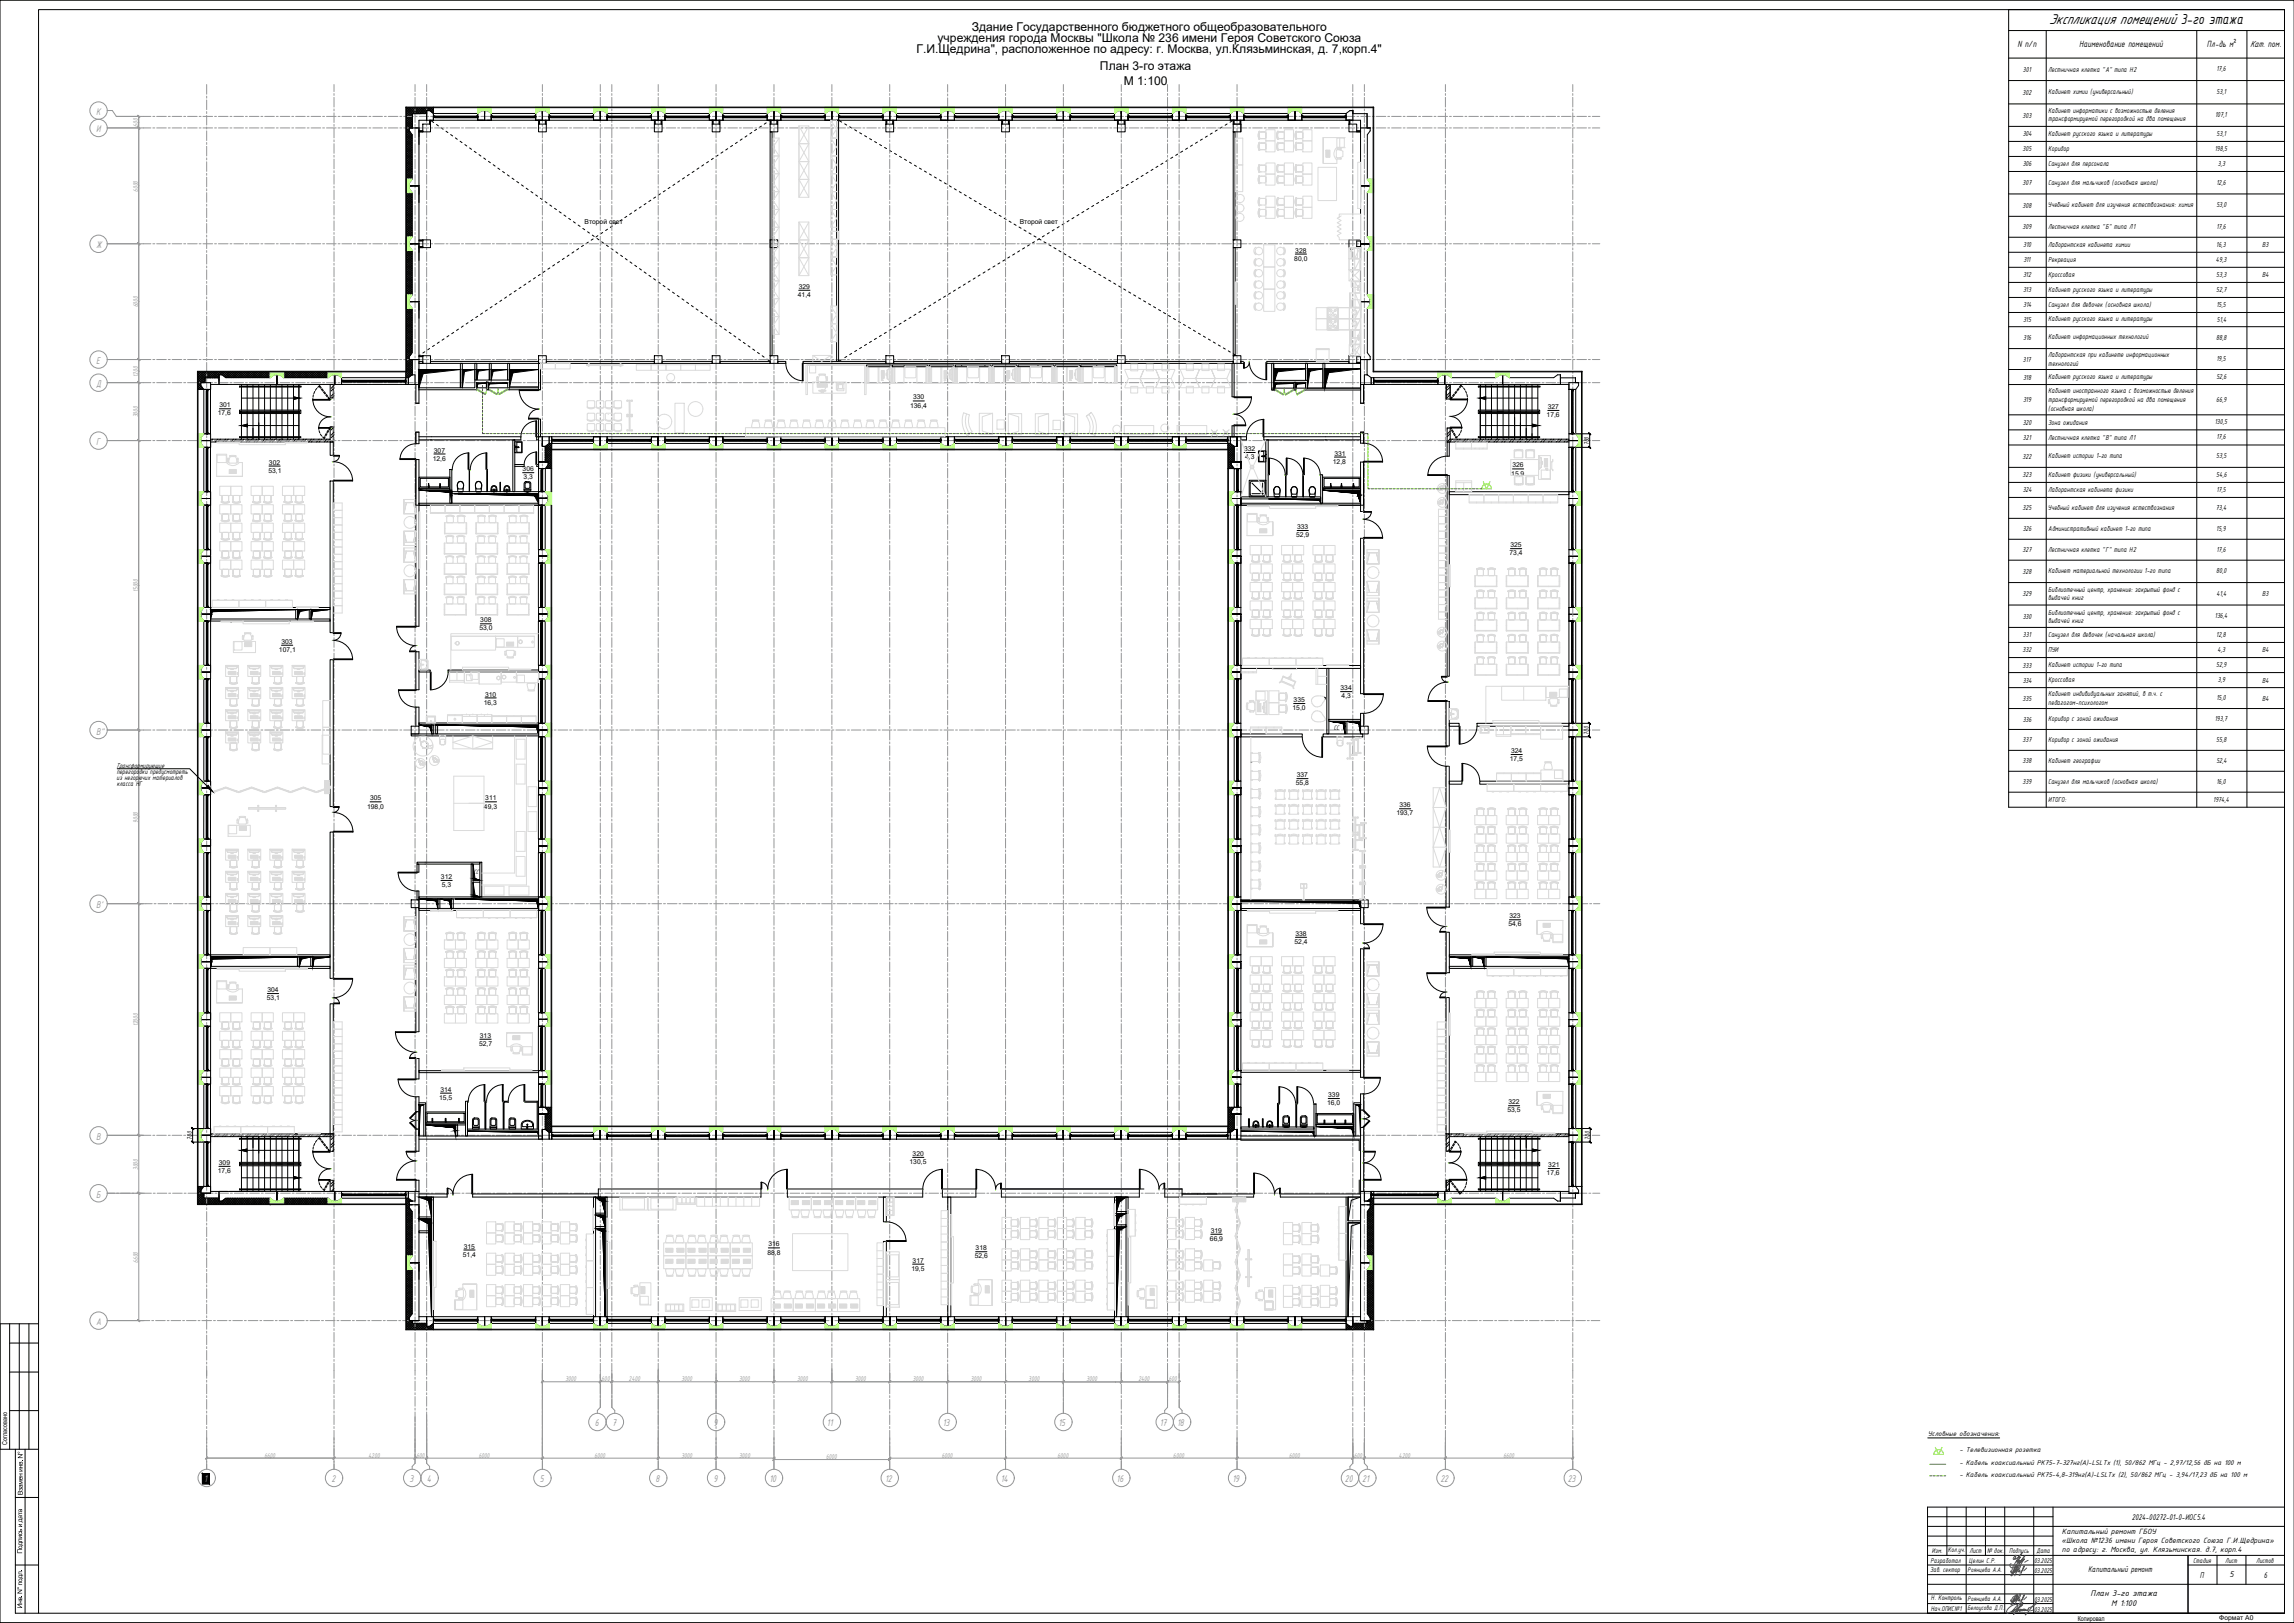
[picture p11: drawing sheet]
<svg xmlns="http://www.w3.org/2000/svg" width="1189mm" height="841mm" viewBox="0 0 1189 841" stroke-linecap="round" stroke-linejoin="round" font-family="sans-serif">
<defs><g id="words">
<text font-size="8.1" x="1062" y="13">Экспликация помещений 3-го этажа</text>
<g font-size="6.3">
<text x="504" y="16">Здание Государственного бюджетного общеобразовательного</text>
<text x="486" y="22">учреждения города Москвы &quot;Школа № 236 имени Героя Советского Союза</text>
<text x="475" y="28">Г.И.Щедрина&quot;, расположенное по адресу: г. Москва, ул.Клязьминская, д. 7,корп.4&quot;</text>
<text x="570" y="36">План 3-го этажа</text>
<text x="582" y="44">М 1:100</text>
</g>
<g font-size="5.4" fill="#939598">
<text x="50" y="60">К</text>
<text x="50" y="69">И</text>
<text x="50" y="129">Ж</text>
<text x="50" y="189">Е</text>
<text x="50" y="201">Д</text>
<text x="50" y="231">Г</text>
<text x="50" y="381">В&quot;</text>
<text x="50" y="471">В'</text>
<text x="50" y="591">В</text>
<text x="50" y="621">Б</text>
<text x="50" y="687">А</text>
<text x="308" y="739">6</text>
<text x="317" y="739">7</text>
<text x="370" y="739">9</text>
<text x="429" y="739">11</text>
<text x="489" y="739">13</text>
<text x="549" y="739">15</text>
<text x="601" y="739">17</text>
<text x="610" y="739">18</text>
<text x="106" y="768">1</text>
<text x="172" y="768">2</text>
<text x="212" y="768">3</text>
<text x="221" y="768">4</text>
<text x="280" y="768">5</text>
<text x="340" y="768">8</text>
<text x="370" y="768">9</text>
<text x="399" y="768">10</text>
<text x="459" y="768">12</text>
<text x="519" y="768">14</text>
<text x="579" y="768">16</text>
<text x="639" y="768">19</text>
<text x="697" y="768">20</text>
<text x="706" y="768">21</text>
<text x="746" y="768">22</text>
<text x="812" y="768">23</text>
</g>
<g font-size="5">
<text x="1046" y="25">N п/п</text>
<text x="1078" y="24">Наименование помещений</text>
<text x="1144" y="25">Пл-дь м²</text>
<text x="1166" y="25">Кат. пом.</text>
</g>
<g font-size="4.7">
<text x="1105" y="787">2024-00272-01-0-ИОС5.4</text>
<text x="1082" y="815">Капитальный ремонт</text>
<text x="1140" y="817">П</text>
<text x="1155" y="817">5</text>
<text x="1173" y="817">6</text>
<text x="1083" y="827">План 3-го этажа</text>
<text x="1094" y="832">М 1:100</text>
</g>
<g font-size="4.3">
<text x="1069" y="795">Капитальный ремонт ГБОУ</text>
<text x="1068" y="800">«Школа №1236 имени Героя Советского Союза Г.И.Щедрина»</text>
<text x="1069" y="804">по адресу: г. Москва, ул. Клязьминская. д.7, корп.4</text>
</g>
<g font-size="4">
<text x="1048" y="37">301</text>
<text x="1062" y="37">Лестничная клетка &quot;А&quot; типа Н2</text>
<text x="1149" y="37">17,6</text>
<text x="1048" y="49">302</text>
<text x="1062" y="49">Кабинет химии (универсальный)</text>
<text x="1149" y="49">53,1</text>
<text x="1062" y="58">Кабинет информатики с возможностью деления</text>
<text x="1048" y="61">303</text>
<text x="1062" y="63">трансформируемой перегородкой на два помещения</text>
<text x="1148" y="61">107,1</text>
<text x="1048" y="71">304</text>
<text x="1062" y="70">Кабинет русского языка и литературы</text>
<text x="1149" y="70">53,1</text>
<text x="1048" y="78">305</text>
<text x="1062" y="78">Коридор</text>
<text x="1148" y="78">198,5</text>
<text x="1048" y="86">306</text>
<text x="1061" y="86">Санузел для персонала</text>
<text x="1149" y="86">3,3</text>
<text x="1048" y="96">307</text>
<text x="1061" y="96">Санузел для мальчиков (основная школа)</text>
<text x="1149" y="96">12,6</text>
<text x="1048" y="108">308</text>
<text x="1061" y="107">Учебный кабинет для изучения естествознания: химия</text>
<text x="1149" y="107">53,0</text>
<text x="1048" y="119">309</text>
<text x="1062" y="119">Лестничная клетка &quot;Б&quot; типа Л1</text>
<text x="1149" y="119">17,6</text>
<text x="1048" y="128">310</text>
<text x="1062" y="128">Лаборантская кабинета химии</text>
<text x="1149" y="128">16,3</text>
<text x="1172" y="128">В3</text>
<text x="1049" y="136">311</text>
<text x="1062" y="136">Рекреация</text>
<text x="1148" y="136">49,3</text>
<text x="1048" y="144">312</text>
<text x="1062" y="143">Кроссовая</text>
<text x="1149" y="143">53,3</text>
<text x="1172" y="144">В4</text>
<text x="1048" y="152">313</text>
<text x="1062" y="151">Кабинет русского языка и литературы</text>
<text x="1149" y="151">52,7</text>
<text x="1048" y="159">314</text>
<text x="1061" y="159">Санузел для девочек (основная школа)</text>
<text x="1149" y="159">15,5</text>
<text x="1048" y="167">315</text>
<text x="1062" y="167">Кабинет русского языка и литературы</text>
<text x="1149" y="167">51,4</text>
<text x="1048" y="176">316</text>
<text x="1062" y="176">Кабинет информационных технологий</text>
<text x="1149" y="176">88,8</text>
<text x="1062" y="185">Лаборантская при кабинете информационных</text>
<text x="1048" y="187">317</text>
<text x="1062" y="190">технологий</text>
<text x="1149" y="187">19,5</text>
<text x="1048" y="197">318</text>
<text x="1062" y="196">Кабинет русского языка и литературы</text>
<text x="1149" y="196">52,6</text>
<text x="1062" y="204">Кабинет иностранного языка с возможностью деления</text>
<text x="1048" y="208">319</text>
<text x="1062" y="208">трансформируемой перегородкой на два помещения</text>
<text x="1149" y="208">66,9</text>
<text x="1061" y="213">(основная школа)</text>
<text x="1048" y="220">320</text>
<text x="1061" y="220">Зона ожидания</text>
<text x="1148" y="220">130,5</text>
<text x="1048" y="228">321</text>
<text x="1062" y="228">Лестничная клетка &quot;В&quot; типа Л1</text>
<text x="1149" y="228">17,6</text>
<text x="1048" y="238">322</text>
<text x="1062" y="237">Кабинет истории 1-го типа</text>
<text x="1149" y="237">53,5</text>
<text x="1048" y="247">323</text>
<text x="1062" y="247">Кабинет физики (универсальный)</text>
<text x="1149" y="247">54,6</text>
<text x="1048" y="255">324</text>
<text x="1062" y="255">Лаборантская кабинета физики</text>
<text x="1149" y="255">17,5</text>
<text x="1048" y="264">325</text>
<text x="1061" y="264">Учебный кабинет для изучения естествознания</text>
<text x="1148" y="264">73,4</text>
<text x="1048" y="275">326</text>
<text x="1062" y="275">Административный кабинет 1-го типа</text>
<text x="1149" y="275">15,9</text>
<text x="1048" y="286">327</text>
<text x="1062" y="286">Лестничная клетка &quot;Г&quot; типа Н2</text>
<text x="1149" y="286">17,6</text>
<text x="1048" y="297">328</text>
<text x="1062" y="297">Кабинет материальной технологии 1-го типа</text>
<text x="1149" y="297">80,0</text>
<text x="1048" y="309">329</text>
<text x="1061" y="311">выдачей книг</text>
<text x="1062" y="307">Библиотечный центр, хранение: закрытый фонд с</text>
<text x="1149" y="309">41,4</text>
<text x="1172" y="309">В3</text>
<text x="1048" y="321">330</text>
<text x="1061" y="323">выдачей книг</text>
<text x="1062" y="318">Библиотечный центр, хранение: закрытый фонд с</text>
<text x="1148" y="320">136,4</text>
<text x="1048" y="330">331</text>
<text x="1061" y="330">Санузел для девочек (начальная школа)</text>
<text x="1149" y="330">12,8</text>
<text x="1048" y="338">332</text>
<text x="1062" y="338">ПУИ</text>
<text x="1149" y="338">4,3</text>
<text x="1172" y="338">В4</text>
<text x="1048" y="346">333</text>
<text x="1062" y="346">Кабинет истории 1-го типа</text>
<text x="1149" y="346">52,9</text>
<text x="1048" y="354">334</text>
<text x="1062" y="353">Кроссовая</text>
<text x="1149" y="353">3,9</text>
<text x="1172" y="354">В4</text>
<text x="1048" y="363">335</text>
<text x="1062" y="361">Кабинет индивидуальных занятий, в т.ч. с</text>
<text x="1062" y="365">педагогом-психологом</text>
<text x="1149" y="363">15,0</text>
<text x="1172" y="363">В4</text>
<text x="1048" y="374">336</text>
<text x="1062" y="373">Коридор с зоной ожидания</text>
<text x="1148" y="374">193,7</text>
<text x="1048" y="385">337</text>
<text x="1062" y="384">Коридор с зоной ожидания</text>
<text x="1149" y="384">55,8</text>
<text x="1048" y="396">338</text>
<text x="1062" y="395">Кабинет географии</text>
<text x="1149" y="395">52,4</text>
<text x="1048" y="406">339</text>
<text x="1061" y="406">Санузел для мальчиков (основная школа)</text>
<text x="1149" y="406">16,0</text>
<text x="1062" y="416">ИТОГО:</text>
<text x="1147" y="415">1974,4</text>
</g>
<g font-size="3.9" fill="#989898">
<text x="72" y="66" transform="rotate(-90 72 66)">600</text>
<text x="72" y="99" transform="rotate(-90 72 99)">6000</text>
<text x="72" y="159" transform="rotate(-90 72 159)">6000</text>
<text x="72" y="195" transform="rotate(-90 72 195)">1200</text>
<text x="72" y="216" transform="rotate(-90 72 216)">3000</text>
<text x="72" y="307" transform="rotate(-90 72 307)">15000</text>
<text x="72" y="426" transform="rotate(-90 72 426)">9000</text>
<text x="72" y="532" transform="rotate(-90 72 532)">12000</text>
<text x="72" y="606" transform="rotate(-90 72 606)">3000</text>
<text x="72" y="654" transform="rotate(-90 72 654)">6600</text>
<text x="293" y="716">3000</text>
<text x="312" y="716">600</text>
<text x="326" y="716">2400</text>
<text x="353" y="716">3000</text>
<text x="383" y="716">3000</text>
<text x="413" y="716">3000</text>
<text x="443" y="716">3000</text>
<text x="473" y="716">3000</text>
<text x="503" y="716">3000</text>
<text x="533" y="716">3000</text>
<text x="563" y="716">3000</text>
<text x="590" y="716">2400</text>
<text x="606" y="716">600</text>
<text x="137" y="755">6600</text>
<text x="191" y="755">4200</text>
<text x="216" y="755">600</text>
<text x="248" y="755">6000</text>
<text x="308" y="755">6000</text>
<text x="353" y="755">3000</text>
<text x="383" y="755">3000</text>
<text x="488" y="755">6000</text>
<text x="548" y="755">6000</text>
<text x="608" y="755">6000</text>
<text x="668" y="755">6000</text>
<text x="702" y="755">600</text>
<text x="725" y="755">4200</text>
<text x="779" y="755">6600</text>
<text x="428" y="756">6000</text>
</g>
<g font-size="3.9">
<text x="824" y="231" transform="rotate(-90 824 231)">700</text>
<text x="823" y="381" transform="rotate(-90 823 381)">700</text>
<text x="60" y="398">Трансформирующие</text>
<text x="60" y="401">перегородки предусмотреть</text>
<text x="60" y="404">из негорючих материалов</text>
<text x="60" y="407">класса НГ</text>
<text x="100" y="591" transform="rotate(-90 100 591)">700</text>
<text x="824" y="591" transform="rotate(-90 824 591)">700</text>
<text x="999" y="744">Условные обозначения:</text>
<text x="1015" y="753">- Телевизионная розетка</text>
<text x="1015" y="759">- Кабель коаксиальный РК75-7-327нг(А)-LSLTx (1), 50/862 МГц - 2,97/12,56 дБ на 100 м</text>
<text x="1015" y="765">- Кабель коаксиальный РК75-4,8-319нг(А)-LSLTx (2), 50/862 МГц - 3,94/17,23 дБ на 100 м</text>
<text x="1000" y="810">Разработал</text>
<text x="1001" y="805">Изм.</text>
<text x="1009" y="804">Колуч.</text>
<text x="1014" y="804">.</text>
<text x="1020" y="810">Целин С.Р.</text>
<text x="1021" y="805">Лист</text>
<text x="1030" y="805">№ док.</text>
<text x="1041" y="805">Подпись</text>
<text x="1055" y="805">Дата</text>
<text x="1137" y="810">Стадия</text>
<text x="1153" y="810">Лист</text>
<text x="1169" y="810">Листов</text>
<text x="1000" y="814">Зав. сектор</text>
<text x="1054" y="810">03.2025</text>
<text x="1054" y="815">03.2025</text>
<text x="1001" y="829">Н. Контроль</text>
<text x="1054" y="830">03.2025</text>
<text x="1001" y="835">Нач.ОПИС№1</text>
<text x="1054" y="835">03.2025</text>
</g>
<g font-size="3.7">
<text x="1020" y="814">Роянцева А.А.</text>
<text x="1020" y="829">Роянцева А.А.</text>
<text x="1020" y="834">Белоусова Д.П.</text>
</g>
<g font-size="3.6">
<text x="691" y="378">СС</text>
<text x="245" y="453">СС</text>
</g>
<g font-size="3.5">
<text x="303" y="116">Второй свет</text>
<text x="528" y="116">Второй свет</text>
<text x="671" y="131">328</text>
<text x="671" y="135">80,0</text>
<text x="414" y="150">329</text>
<text x="414" y="154">41,4</text>
<text x="473" y="207">330</text>
<text x="113" y="215">17,6</text>
<text x="114" y="211">301</text>
<text x="472" y="211">136,4</text>
<text x="802" y="212">327</text>
<text x="802" y="216">17,6</text>
<text x="645" y="234">332</text>
<text x="224" y="239">12,6</text>
<text x="225" y="234">307</text>
<text x="645" y="238">4,3</text>
<text x="692" y="236">331</text>
<text x="139" y="245">53,1</text>
<text x="139" y="241">302</text>
<text x="271" y="244">306</text>
<text x="691" y="240">12,8</text>
<text x="784" y="242">326</text>
<text x="271" y="248">3,3</text>
<text x="783" y="246">15,9</text>
<text x="672" y="274">333</text>
<text x="672" y="278">52,9</text>
<text x="782" y="288">73,4</text>
<text x="783" y="284">325</text>
<text x="249" y="322">308</text>
<text x="248" y="327">53,0</text>
<text x="146" y="334">303</text>
<text x="145" y="338">107,1</text>
<text x="695" y="358">334</text>
<text x="251" y="365">16,3</text>
<text x="251" y="361">310</text>
<text x="670" y="364">335</text>
<text x="695" y="362">4,3</text>
<text x="670" y="368">15,0</text>
<text x="782" y="394">17,5</text>
<text x="783" y="390">324</text>
<text x="672" y="407">55,8</text>
<text x="672" y="403">337</text>
<text x="190" y="419">198,0</text>
<text x="192" y="415">305</text>
<text x="251" y="419">49,3</text>
<text x="252" y="415">311</text>
<text x="725" y="418">336</text>
<text x="724" y="423">193,7</text>
<text x="229" y="455">312</text>
<text x="229" y="460">5,3</text>
<text x="782" y="476">323</text>
<text x="671" y="485">338</text>
<text x="782" y="480">54,6</text>
<text x="671" y="489">52,4</text>
<text x="139" y="514">304</text>
<text x="138" y="518">53,1</text>
<text x="249" y="538">313</text>
<text x="248" y="542">52,7</text>
<text x="228" y="570">15,5</text>
<text x="228" y="566">314</text>
<text x="688" y="569">339</text>
<text x="688" y="573">16,0</text>
<text x="782" y="572">322</text>
<text x="781" y="576">53,5</text>
<text x="473" y="599">320</text>
<text x="113" y="604">309</text>
<text x="471" y="603">130,5</text>
<text x="802" y="605">321</text>
<text x="113" y="608">17,6</text>
<text x="802" y="609">17,6</text>
<text x="628" y="639">319</text>
<text x="240" y="647">315</text>
<text x="398" y="646">316</text>
<text x="506" y="648">318</text>
<text x="627" y="643">66,9</text>
<text x="240" y="651">51,4</text>
<text x="398" y="650">88,8</text>
<text x="505" y="652">52,6</text>
<text x="472" y="659">19,5</text>
<text x="473" y="654">317</text>
<text x="4" y="749" transform="rotate(-90 4 749)">Согласовано</text>
<text x="12" y="775" transform="rotate(-90 12 775)">Взамен инв</text>
<text x="11" y="805" transform="rotate(-90 11 805)">Подпись и дата</text>
<text x="11" y="814" transform="rotate(-90 11 814)">.</text>
<text x="11" y="822" transform="rotate(-90 11 822)">подл</text>
<text x="11" y="833" transform="rotate(-90 11 833)">Инв . N°</text>
<text x="1077" y="840">Копировал</text>
<text x="1150" y="839">Формат А0</text>
</g>
</g></defs>
<!-- layer: 0 -->
<g fill="none" stroke="#000" stroke-width=".52">
<path d="M1041 5h143v413h-143zM1041 16h143M1060 16v402M1138 16v402M1164 16v402M1041 30h143M210 56h502M211 59l3 3M211 58l3 3M211 57l3 4M211 55v138h-108M211 56l3 3 3-3"/>
<path d="M211 56v1l3 3M212 56l3 3M212 56l-1 2M213 56l3 3 3-3M213 56l-2 3M213 56l4 3M214 59l-3 3 3 3M214 60l-3 3M214 56l-3 3M214 56l3 3 3-3M215 56l-4 4 3 3M215 56l3 3"/>
<path d="M216 56l-5 5M216 56l3 3 3-3M217 56l3 3M218 56l-3 3M218 56l3 3h-7v7M219 56l2 2M220 56l-4 3M220 56l1 1M221 56l1 1M221 58l-1 1M221 57h2M221 57v5"/>
<path d="M221 56l-3 3M222 56l2 3M222 56l3 2h-1M223 57l2 2M223 56l-1 1M223 56l2 1M224 56l-1 1M224 56h1l-2 2M225 57l-1 1M225 55v7M248 59l2-2h3l2 2v3h-7zM251 57v5"/>
<path d="M278 59l2-2h3l2 2v3h-7zM281 57v5M308 59l2-2h3l2 2v3h-7zM311 57v5M338 59l2-2h3l2 2v3h-7zM341 57v5M368 59l2-2h3l2 2v3h-7zM371 57v5M398 59l2-2h3l2 2v3h-7zM401 57v5M428 59l2-2h3l2 2v3h-7zM431 57v5"/>
<path d="M458 59l2-2h3l2 2v3h-7zM461 57v5M488 59l2-2h3l2 2v3h-7zM491 57v5M518 59l2-2h3l2 2v3h-7zM521 57v5M548 59l2-2h3l2 2v3h-7zM551 57v5M578 59l2-2h3l2 2v3h-7zM581 57v5M608 59l2-2h3l2 2v3h-7zM611 57v5"/>
<path d="M638 59l2-2h3l2 2v3h-7zM641 57v5M668 59l2-2h3l2 2v3h-7zM671 57v5M701 59h7v7M712 55v138h108M1041 42h143M1041 54h143M211 79l3 3M211 77l3 3M211 75l3 3M211 74l3 3"/>
<path d="M211 72l3 3M211 70l3 3M211 68l3 3M211 66l2 2M211 65l1 1M211 63l3 3M211 61l3 3M212 67l-1 1M212 68l-1 1 3 3M212 66h5M212 68l2 2M212 66v2"/>
<path d="M212 68l-1 2M213 69l-2 2 3 3M213 69l-2 3M214 70l-3 3 3 3M214 71l-3 3M214 72l-3 3 3 3M214 73l-3 3M214 73l-3 3 3 3M214 74l-3 3M214 75l-3 3 3 3M214 76l-3 3M214 77l-3 3 3 3"/>
<path d="M214 78l-3 3M214 79l-3 3 3 3M214 80l-3 3M214 70v23M214 63l-3 3 1 1M214 61l-3 3 2 2M214 62l-3 3M214 63l-3 4M214 64l-3 3 3 3M214 65l-1 1M214 66h.1M217 68h2h-2z"/>
<path d="M217 68h2M219 64h4v4h-4zM223 62v2zM223 62v2M225 62h-8v147h-1v-10M225 63l-2-1v2M225 61h23v-1h-1v1h-22v-1v1h23v-1h-23v2h23v-3h-23v3M226 65h1M229 66l1 1M231 68l1 1M234 70h1M236 71l1 1"/>
<path d="M238 73l1 1M241 75l1 1M243 77h1M246 78l1 1M255 61h23v-1h-1v1h-22v-1v1h23v-1h-23v2h23v-3h-23v3M279 64h4v4h-4zM279 62h1v2h-1zM283 62v2zM285 61h23v-1h-1v1h-22v-1v1h23v-1h-23v2h23v-3h-23v3M315 61h23v-1h-1v1h-22v-1v1h23v-1h-23v2h23v-3h-23v3M339 64h4v4h-4zM339 62h1v2h-1z"/>
<path d="M343 62v2zM345 61h23v-1h-1v1h-22v-1v1h23v-1h-23v2h23v-3h-23v3M369 64h4v4h-4zM369 62h1v2h-1zM373 62v2zM375 79h-1M375 61h23v-1h-1v1h-22v-1v1h23v-1h-23v2h23v-3h-23v3M377 77l-1 1M380 75l-1 1M382 74h-1M385 72l-1 1M387 70l-1 1"/>
<path d="M390 69h-1M392 67l-1 1M395 65l-1 1M397 64h-1M399 64h4v4h-4zM399 68h1v116h-1zM399 62h1v2h-1zM399 62v1M403 62v2zM405 61h23v-1h-1v1h-22v-1v1h23v-1h-23v2h23v-3h-23v3M434 62h1v125h-1zM435 62l1 1"/>
<path d="M435 61h23v-1h-1v1h-22v-1v1h23v-1h-23v2h23v-3h-23v3M438 64l1 1M440 66h1M443 67l1 1M446 69h1M448 70l1 1M451 72h1M453 73l1 1M456 75h1M458 76l1 1M459 64h4v4h-4zM459 62h1v2h-1z"/>
<path d="M461 78l1 1M463 62v2zM464 79l1 1M465 61h23v-1h-1v1h-22v-1v1h23v-1h-23v2h23v-3h-23v3M495 61h23v-1h-1v1h-22v-1v1h23v-1h-23v2h23v-3h-23v3M519 64h4v4h-4zM519 62h1v2h-1zM523 62v2zM525 61h23v-1h-1v1h-22v-1v1h23v-1h-23v2h23v-3h-23v3M555 61h23v-1h-1v1h-22v-1v1h23v-1h-23v2h23v-3h-23v3M579 64h4v4h-4zM579 62h1v2h-1z"/>
<path d="M583 62v2zM585 61h23v-1h-1v1h-22v-1v1h23v-1h-23v2h23v-3h-23v3M610 80l-1 1M613 78l-1 1M615 61h23v-1h-1v1h-22v-1v1h23v-1h-23v2h23v-3h-23v3M615 77h-1M618 75l-1 1M621 74h-1M623 72l-1 1M626 71h-1M628 69l-1 1M631 67l-1 1"/>
<path d="M633 66h-1M636 64l-1 1M639 64h4v4h-4zM639 62h1v2h-1zM639 68h1v56h-1zM639 62l-2 1M639 64h4v4M643 62v2zM645 61h22h1v-1h-1v1h-22v-1v1h23v-1h-23v2h23v-3h-23v3M675 61h22h1v-1h-1v1h-22v-1v1h23v-1h-23v2h23v-3h-23v3M699 64h4v4h-4zM699 62h1v2h-1z"/>
<path d="M701 62v-5h-1l-2 2v3h7v147h2v-10M703 68h2h-2zM703 68h2M705 66h5v2l-1 2v23l1 2v3l-1 2v23l1 2v3l-1 2v23l1 2v3l-1 2v23l1 2v1h-5M1041 65h143M1041 73h143M211 92v1M211 91l2 2M211 90l3 3M211 89l3 3M211 88l3 3M211 87l3 3"/>
<path d="M211 86l3 3M211 84l3 3M211 83l3 3M211 81l3 3M211 100l3 3M211 100v1M212 100l2 2M212 96h5M212 100l-1 2M213 100l1 1M214 82l-3 3 3 3M214 83l-3 3"/>
<path d="M214 85l-3 3M214 86l-3 3M214 88l-3 3M214 90l-3 3M214 91l-3 2M214 91l-2 2M214 81l-3 3 3 2M214 82l-3 3M214 84l-3 3M214 87l-3 3M214 89l-3 3 1 1M214 92l-1 1"/>
<path d="M214 93l-2 2v3l2 2v23l-2 2v3l2 2v23l-2 2v3l2 2v23l-2 2M214 100l-3 2 3 3M248 80l1 1M251 82l1 1M253 84h1M256 85l1 1M258 87l1 1M260 89l1 1M263 91h1M265 92l1 1M268 94l1 1M270 96h1"/>
<path d="M273 98h1M275 99l1 1M345 99h-1M347 97l-1 1M350 95l-1 1M352 94h-1M355 92l-1 1M357 90l-1 1M360 89h-1M362 87l-1 1M365 85l-1 1M367 84h-1"/>
<path d="M370 82l-1 1M372 80l-1 1M466 81l1 1M469 83h1M471 84l1 1M474 86h1M477 87l1 1M479 89h1M482 90l1 1M484 92h1M487 93l1 1M489 95h1"/>
<path d="M492 96l1 1M495 98h1M497 99l1 1M580 99h-1M582 97l-1 1M585 96h-1M587 94l-1 1M590 92l-1 1M592 91h-1M595 89l-1 1M598 88h-1M600 86l-1 1"/>
<path d="M603 85h-1M605 83l-1 1M608 81l-1 1M705 96h5M1041 81h143M1041 89h143M211 119l3 3M211 118l3 3M211 116l3 3M211 114l3 3M211 112l3 3M211 110l3 3"/>
<path d="M211 109l3 3M211 107l3 3M211 105l3 3M211 103l3 3M211 101l3 3M214 100l-3 3M214 103l-3 3 3 3M214 104l-3 3M214 106l-3 3M214 107l-3 3 3 3M214 108l-3 3M214 108l-3 3 3 3"/>
<path d="M214 110l-3 3 3 3M214 111l-3 3M214 112l-3 3 3 3M214 113l-3 3M214 115l-3 3M214 116l-3 3 3 3M214 117l-3 3M214 118l-3 3M214 101l-3 3 3 3M214 102l-3 3M214 105l-3 3 3 3M214 109l-3 3"/>
<path d="M214 114l-3 3 3 3M214 117l-3 3 2 3M214 119l-3 3v1M278 101l1 1M280 103h1M282 104l1 1M285 106l1 1M287 108l1 1M290 110h1M292 111l1 1M295 113l1 1M297 115l1 1"/>
<path d="M300 117h1M302 118l1 1M315 119h-1M317 117l-1 1M320 115l-1 1M322 114h-1M325 112l-1 1M327 110l-1 1M330 109h-1M332 107l-1 1M335 105l-1 1M337 104h-1"/>
<path d="M340 102l-1 1M342 100l-1 1M500 101h1M502 102l1 1M505 104l1 1M507 105l2 1M510 107l1 1M513 109h1M515 110l1 1M518 112h1M520 113l1 1M523 115h1"/>
<path d="M526 116l1 1M528 118h1M531 119l1 1M546 119l-1 1M549 117l-1 1M551 116l-1 1M554 114l-1 1M557 113h-1M559 111l-1 1M562 110h-1M564 108l-1 1M567 106l-1 1"/>
<path d="M569 105l-1 1M572 103l-1 1M575 102h-2M577 100l-1 1M1041 100h143M1041 112h143M211 130l3 2M211 139l3 3M211 136l3 3M211 134l3 3M211 133l3 3M211 132l3 3"/>
<path d="M211 130l3 3M211 121l1 2M212 126h5M213 130l1 1M213 130l-2 2M214 120l-3 3M214 121l-2 2M214 131l-2-1-1 1 3 3M214 130l-3 3M214 132l-3 3 3 3M214 134l-3 3M214 135l-3 3 3 3"/>
<path d="M214 136l-3 3M214 137l-3 3M214 140l-3 3M214 122l-1 1M214 131l-3 3M214 133l-3 3M214 134l-3 3 3 3M214 138l-3 3 3 3M214 139l-3 3M217 128h2h-2zM217 124h2v1h-2zM217 128h2"/>
<path d="M217 125h2M219 124h4v4h-4zM285 139h-1M287 137l-1 1M290 136h-1M292 134h-1M295 132l-1 1M297 130l-1 1M300 129h-1M302 127l-1 1M305 120v1M305 125l-1 1"/>
<path d="M307 122l1 1M307 124h-1M309 124h1M310 122l-1 1M312 125l1 1M312 120l-1 1M314 127l1 1M317 129h1M319 131h1M322 132l1 1M324 134l1 1M327 136h.1"/>
<path d="M329 137l1 1M331 139l1 1M399 124h4v4h-4zM513 139l-1 1M516 138h-1M518 136l-1 1M521 135h-1M523 133l-1 1M526 132h-1M528 130l-1 1M531 128l-1 1M533 121h1"/>
<path d="M534 127h-1M536 122l1 1M536 125l-1 1M538 124h1M539 124h-1M541 125l1 1M541 122l-1 1M544 127h1M544 121h-1M546 128l1 1M549 130l1 1M551 131l1 1"/>
<path d="M554 133l1 1M557 134l1 1M559 136l1 1M562 138h1M564 139l1 1M639 124h4v4h-4zM639 128h1v56h-1zM671 132h6M699 124h4v4h-4zM700 129v1M703 128h2h-2zM703 124h2v1h-2z"/>
<path d="M703 128h2M703 125h2M703 124h2M705 126h5M1041 123h143M1041 131h143M1041 139h143M211 160l3 3M211 153h.1M211 151l2 2M211 149l3 3M211 147l3 3"/>
<path d="M211 145l3 3M211 144l3 3M211 143l3 3M211 142l3 3M211 140l3 3M211 160h.1M211 160l3 2M212 160l-1 1 3 3M212 156h5M212 160l2 1M213 160l-2 2M213 160h1"/>
<path d="M213 160l-2 3 3 3M214 144l-3 3M214 141l-3 3M214 142l-3 3 3 3M214 143l-3 3M214 145l-3 3 3 3M214 146l-3 3M214 149l-3 3 1 1M214 150l-3 3M214 144l-3 2 3 3M214 147l-3 3 2 3M214 148l-3 3"/>
<path d="M214 151l-3 2M214 152l-2 1M214 152l-1 1M255 159l-1 1M258 157l-1 1M260 156h-1M263 154l-1 1M265 152l-1 1M268 151h-2M270 149l-1 1M272 147l-1 1M275 146h-1"/>
<path d="M277 144l-1 1M280 142l-1 1M282 141h-1M334 141l1 1M336 143h1M339 144l1 1M341 146l1 1M344 148l1 1M346 150h1M349 151l1 1M351 153l1 1M353 155l1 1"/>
<path d="M356 157h1M358 158l1 1M414 150h6M480 160h-1M482 158l-1 1M485 157h-1M487 155l-1 1M490 153l-1 1M493 152h-1M495 150l-1 1M498 149h-1M500 147l-1 1"/>
<path d="M503 146h-1M505 144l-1 1M508 142l-1 1M510 141l-1 1M567 141h1M569 142l1 1M572 144h1M575 145l1 1M577 147h1M580 148l1 1M582 150h1M585 151l1 1"/>
<path d="M588 153h1M590 154l1 1M593 156h1M595 157l1 1M598 159l1 1M705 156h5M1041 146h143M1041 154h143M211 180l3 3M211 179l3 3M211 178l3 3M211 176l3 3"/>
<path d="M211 175l3 3M211 174l3 3M211 172l3 3M211 171l3 3M211 169l3 3M211 167l3 3M211 165l3 3M211 163l3 3M211 162l3 3M214 163l-3 3 3 3M214 179l-3 3M214 161l-3 3"/>
<path d="M214 161l-3 3 3 3M214 162l-3 3M214 164l-3 3M214 165l-3 3 3 3M214 166l-3 3M214 167l-3 3 3 3M214 168l-3 3M214 169l-3 3M214 170l-3 3M214 170l-3 3 3 3M214 171l-3 3M214 172l-3 3"/>
<path d="M214 173l-3 3M214 174l-3 3 3 3M214 175l-3 3M214 176l-3 3M214 177l-3 3M214 178l-3 3 2 2M225 179l-1 1M228 177l-1 1M230 176h-1M233 174l-1 1M235 172l-1 1M238 171h-1"/>
<path d="M240 169l-1 1M243 167l-1 1M245 166h-1M248 164l-1 1M250 162l-1 1M253 161h-1M361 160l1 1M363 162h1M366 164h1M368 165l1 1M371 167l1 1M373 169h1"/>
<path d="M375 170l1 1M378 172l1 1M380 174l1 1M383 176h1M385 177l1 1M388 179l1 1M449 178l-1 1M452 177l-1 1M454 175l-1 1M457 174h-1M459 172l-1 1M462 171h-1"/>
<path d="M464 169l-1 1M467 168h-1M470 166l-1 1M472 164l-1 1M475 163h-1M477 161l-1 1M600 160l1 1M603 162l1 1M606 163l1 1M608 165l1 1M611 167h1M613 168l1 1"/>
<path d="M616 170h1M618 171l2 1M621 173h1M624 174l1 1M626 176h1M629 177l1 1M631 179h1M1041 162h143M1041 169h143M103 198l1 2M103 197l1 2M103 195l2-2 3 3"/>
<path d="M103 193l4 3 3-3 3 3v-1M103 199l2 3M103 196l2 2M103 195l3 3v-2h7M103 194l3 3M103 193l3 3M103 193v431M104 198l-1 2M104 200l2 2h3v23h-3v-23h2v23h-1v-23h1v1h-1v21h1v1h-1v-1v-21M104 198v2M104 199l-1 2M104 198h5v4h-7"/>
<path d="M104 193l-1 1M104 200l-1 2M104 193l3 3 4-3 2 3M106 196l-2 2M106 197l-1 1M106 198h.1M109 199h68M110 196l-3-3-4 4M112 196l-3-3-6 6M113 195l-2-2-3 3M114 194l-2-1-3 3-3-3-3 3M114 194l2-1 3 3"/>
<path d="M115 194l-2-1-3 3M115 194l2-1 3 3M116 195l3-2 3 3M117 195l3-2 3 3M117 196l-3-3-3 3-3-3-5 5M117 196l3-3 3 3M118 193l-2 2M118 193l3 3M118 196l-3-3-3 3M119 196l3-3 3 3M120 196l3-3 3 3M121 196l3-3 3 3"/>
<path d="M121 193l-3 3M121 193l3 3M123 196l3-3 3 3M124 196l3-3 3 3M125 196l3-3 3 3M125 193l-3 3M125 193l3 3M125 199v1M126 196l3-3 3 3M128 199v1M128 196l3-3 3 3M128 193l-3 3"/>
<path d="M129 193l3 3M130 196l3-3 3 3M130 193l-3 3M130 193l3 3M131 199v1M132 196l3-3 3 3M132 193l-3 3M132 193l3 3M134 196l3-3 3 3M134 193l-3 3M134 193l3 3M134 199v1"/>
<path d="M136 193l-3 3M136 193l3 3M137 199v1M139 193l-3 3M139 193h1M140 195l-3-2-3 3M140 194l-2-1-3 3M140 193l-3 3M140 194l-2 2M140 195l-1 1M140 196h.1M140 199v1"/>
<path d="M143 199v1M144 194v5M146 199v1M147 193l3 3M147 194l1-1 3 3M147 195l2-2 3 3M147 196l3-3 3 3M147 195l1 1M147 194l2 2M147 193l2 3M147 196l-2-2h-3l-2 2h-23l-2-2h-2v5M147 196h23l2-2h3l2 2v3"/>
<path d="M148 196l3-3 3 3M149 196l3-3 3 3M149 199v1M150 196l3-3 3 3M151 196l3-3 3 3M152 196l3-3 3 3M152 199v1M153 196l3-3 3 3M154 196l3-3 3 3M155 199v1M155 196l3-3 3 3M156 196l3-3 3 3"/>
<path d="M158 196l3-3 3 3M159 196l3-3 3 3M160 196l3-3 3 3M160 193l-3 3M160 193l3 3M161 196l3-3 3 3M162 196l3-3 3 3M163 196l3-3 3 3M163 193l-3 3M164 193l3 3M167 193l-3 3M167 193l3 3"/>
<path d="M170 195l-2-2-3 3M170 194l-1-1-3 3M170 193l-3 3M170 193l-2 3M170 194l-1 2M170 195v1M171 199v7h2v-7M173 200l-1 1M174 194v5M178 197h32v1v-1v1h-32v-1h-1v1h33v-1h-33v2h33v-3h-33v3M210 196h2v3h-2zM210 195l1 1"/>
<path d="M210 193l3 2M210 192h-108v432h108v65h502v-68M210 196v-141h502v137h108v432h-108M211 186l3 3M211 185l3 3M211 190l3-4v8M211 191l3 3M211 189l3 4M211 188l3 3M211 187l3 3M211 184l1 2M211 183l1 2"/>
<path d="M211 182l2 2M211 181l2 3M212 196v3h5M212 185l-1 2M212 186l-1 2M212 185v1M212 186h5M213 186l1 1M213 184l-2 2M213 186l-2 3 3 3M214 180l-3 3M214 181l-3 3"/>
<path d="M214 182l-3 3M214 194h1v5M214 194l-2 2M214 187l-3 3 3 3M214 188l-3 3M214 189l-3 3 2 3M214 190l-4 4 2 1 2-1M214 191l-4 3M214 192l-4 3M214 193l-3 3M217 191h22v10h-22zM217 188h2"/>
<path d="M217 187h2v1h-2zM217 184h2v1h-2zM217 185h2M218 184h-1M219 184h4v4h-4zM220 182l-1 1M223 181h-1M223 187h56v1h-56zM239 188h1v13h-1zM240 191h6v10h-6zM246 188h1v9h-1zM247 198h5v3h-5z"/>
<path d="M247 191h7v6h-7zM252 198h1v4h-1zM253 198h10v3h-10zM254 188h1v9h-1zM255 191h8v6h-8zM263 188h1v9h-1zM264 191h15v9h-15zM279 184h4v4h-4zM279 188h1v14h-1zM279 198v3h-16M283 187h56v1h-56zM339 184h4v4h-4z"/>
<path d="M343 187h26v1h-26zM369 184h4v4h-4zM373 187h26v1h-26zM390 181l1 1M393 183h1M395 184l1 1M397 186l2 1M399 184h4v4h-4zM403 187h4v1h-4zM407 188a9 9 0 0 0 9 9M416 188h43v-1h-43v1M416 188v9z"/>
<path d="M436 186l-1 1M439 185h-1M441 183l-1 1M444 182h-1M446 180l-1 1M449 189h13v1h-13zM459 184h4v4h-4zM462 189h19v1h-19zM463 187h56v1h-56zM469 189h.1M481 189h.1M482 189h13v1h-13z"/>
<path d="M495 189h19v1h-19zM498 189h.1M510 189h.1M514 189h13v1h-13zM519 184h4v4h-4zM523 187h56v1h-56zM528 189h18v1h-18zM538 189h.1M547 189h13v1h-13zM560 189h19v1h-19zM568 189h.1M579 184h4v4h-4z"/>
<path d="M583 187h56v1h-56zM634 180l1 1M637 182h1M639 188h1v18h-1zM639 184h4v4h-4zM639 183l2 1M643 187h1v1h-1zM644 188h1v3h-1zM644 191l3-1v-2a9 9 0 0 0 9 9M656 188v9zM656 187h43v1h-43zM659 188h1v14h-1z"/>
<path d="M660 198h17v3M660 188v13M661 199h10v2h-10zM661 191h16v6h-16zM671 198h1v4h-1zM672 199h5v2h-5zM677 188h1v9h-1zM678 191h8v10h-8zM686 188h1v13h-1zM687 191h18v10h-18zM699 184h4v4h-4zM703 188h2h-2z"/>
<path d="M703 184h2v1h-2zM703 188h2M703 185h2M703 184h2M705 199h6v-3l-2-2h-2v5M707 199v10M708 186v8M711 196h1v3h-1zM713 197h31l1 1v-1h-1v1h-31v-1h-1v1h33v-1h-33v2h33v-3h-33v3M749 194v5M750 199v8h2M757 200l1 1"/>
<path d="M767 199v1M770 199v1M773 199v1M776 199v1M779 194v5M779 199v1M782 199v1M785 199v1M788 199v1M791 199v1M794 199v1M797 199v1"/>
<path d="M809 199v-5h-2l-2 2h-23l-2-2h-3l-2 2h-23l-2-2h-3l-2 2v3h68M809 196h7v2M813 198h5v2l-1 2h-4zM820 192v432M1041 199h143M1041 181h143M1041 191h143M103 201l1 1M103 200l1 2M105 200l-2 2M105 201l-1 1M105 201v1"/>
<path d="M114 212h6M124 200h32v1h-32zM125 206h30M125 213h30M125 201v12M125 213v1M125 214v12M128 201v12M128 213v1M128 214v12M128 220l-3 1M131 201v12"/>
<path d="M131 213v1M131 214v12M134 201v12M134 213v1M134 214v12M137 201v12M137 213v1M137 214v12M140 213h16v1h-16M140 213h15v1h-15M140 213h-16v1h16M140 213h-15v1h15"/>
<path d="M140 201v12M140 213v1M140 214v12M143 201v12M143 213v1M143 214v12M146 201v12M146 213v1M146 214v12M149 201v12M149 213v1M149 214v12"/>
<path d="M152 201v12M152 213v1M152 214v12M152 206h3M155 201v12M155 213v1M155 214v12M155 206l-3 1M162 207a9 9 0 0 0 9 9 6 6 0 0 0-6 6M162 207h9h-9zM162 206v1M162 205v1"/>
<path d="M163 203v1M164 201l-1 1M165 200v1M166 201v-1h-1l1 1M166 202l1 1M167 201l1 1M168 203v1M168 203l1 1M169 205l1 1M169 204l1 1M170 206l1 1-1-1M173 204l-1 1"/>
<path d="M173 201l-1 2M173 205l-1 1M217 202h30M263 202h17M269 202a10 10 0 0 0 10 10 5 5 0 0 0-5 5M269 202h10h-10zM274 217h5h-5zM278 218v8zM278 218a8 8 0 0 0-8 8M279 217h1v9h-1zM473 208h6M640 206h9h-9z"/>
<path d="M649 206a9 9 0 0 1-9 9 6 6 0 0 1 6 6M655 217v9zM655 217a9 9 0 0 0-9 9M659 201h2v1h-2M671 201v1M677 201h28v1h-28zM750 201l2-2v8M752 207h9h-9zM752 203l-2 2M752 200l-2 2M752 205l-2 1M752 206v1l1-1"/>
<path d="M754 204l-1 1M755 203l-1 1M756 201l-1 1M756 201l1-1v1M758 201l1 1M760 203v1M760 204v2M761 206v1M761 207a9 9 0 0 1-9 9 6 6 0 0 1 6 6M766 213h32v1h-32zM766 200h32v1h-32zM767 213h30v1h-30z"/>
<path d="M767 206h30M767 201v12M767 213v1M767 214v12M767 213h30M767 206l3 1M770 201v12M770 213v1M770 214v12M770 206h-3M773 201v12M773 213v1"/>
<path d="M773 214v12M776 201v12M776 213v1M776 214v12M779 201v12M779 213v1M779 214v12M782 201v12M782 213v1M782 214v12M785 201v12M785 213v1"/>
<path d="M785 214v12M788 201v12M788 213v1M788 214v12M791 201v12M791 213v1M791 214v12M794 201v12M794 213v1M794 214v12M794 220l3 1M797 201v12"/>
<path d="M797 213v1M797 214v12M802 213h6M813 202h4v23h-4v-23h2v23h-1v-23h1v1h-1v21h1v1h-1l1-22M1041 215h143M104 228h5M106 232h3v23h-3v-23h2v23h-1v-23h1v1h-1v21h1v1h-1v-1v-21M106 225h3v7h-3l-2-2v-3zM109 229h64v-8h-2v8M109 228h62M110 228h.1M113 228l-1 1"/>
<path d="M114 228l-1 1M117 228l-1 1M118 228l-1 1M121 228l-1 1M122 228l-1 1M124 226h32v1h-32zM125 228l-1 1M125 227v1M125 221h30M125 221h3M126 228l-1 1M128 227v1"/>
<path d="M129 228l-1 1M130 228l-1 1M131 227v1M133 228l-1 1M134 227v1M134 228l-1 1M137 227v1l-1 1M138 228l-1 1M140 227v1M141 228l-1 1M143 228l-2 1M143 227v1"/>
<path d="M145 228l-1 1M146 227v1M147 228l-2 1M149 227v1M149 228l-1 1M151 228l-2 1M152 227v1M153 228l-1 1M155 228l-2 1M155 227v1M157 228l-1 1M159 228l-2 1"/>
<path d="M161 228l-1 1M163 228l-2 1M165 222h6h-6zM165 222v1M165 223l1 1M165 228l-1 1M166 225l1 1M167 228l-2 1M167 226l1 1M168 226v1v-1M169 225l-1 1M169 228l-1 1"/>
<path d="M169 225v1M170 223l-1 1M170 222h1v1M170 223v1M171 228l-2 1M171 229h2v7h-2zM172 221h.1M173 236h3h-3zM173 224l-1 2M173 228l-1 1M173 221l-1 2M173 225l-1 2"/>
<path d="M176 236a3 3 0 0 1-3 3 10 10 0 0 1 10 10M207 238h8h-8zM215 224h2v6h-2zM215 230a8 8 0 0 0-8 8M216 238l-1 24h68v23h-4v-23h2v23h-1v-23h1v1h-1v21h1v1h-1l1-22M216 238h1v87h-1M216 224v6M216 238v87M217 226h53M225 235h6M243 235v8zM243 235a9 9 0 0 0-9 8"/>
<path d="M252 235v8zM252 235a9 9 0 0 0-8 8M266 228h1v27h-1zM267 233h.1M267 231h.1M267 229h4v6h-4zM267 232h1zM267 232h2zM268 232h.1M268 229h2v5h-2zM270 226v2h-53M278 234v7z"/>
<path d="M278 226h7v4l-2 1M278 226v2h1M278 234a6 6 0 0 0-6 7M279 239h5M279 226v17M281 226v5h2M283 231v8M283 231l3 3-3 3 3 3M283 231l3 2M284 230l2 2M284 230l-1 2 3 3M284 240l2 1-2 2"/>
<path d="M284 239v2l-1 2M285 226h1v4h-1zM285 230l1 1M285 230l-2 3 3 3-3 3M286 235l-3 3 1 1M286 233l-3 3 3 3-2 2M286 237l-3 2M286 239l-2 1M286 230l-3 4 3 3M286 231l-3 3 3 4-2 1M286 232l-3 3 3 3M287 228h20h1h-1h-20h-1h22h-22v2h22v-4h-22v7"/>
<path d="M308 226h7v4l-2 1h-3l-2-1zM311 226v5M315 228h22h1h-1h-22h23h-23v2h23v-4h-23v4M338 226h7v4l-2 1h-3l-2-1zM341 226v5M345 228h22h1h-1h-22h23h-23v2h23v-4h-23v4M368 226h7v4l-2 1h-3l-2-1zM371 226v5M375 228h22h1h-1h-22h23h-23v2h23v-4h-23v4M398 226h7v4l-2 1h-3l-2-1zM401 226v5M405 228h22h1h-1h-22h23h-23v2h23v-4h-23v4"/>
<path d="M428 226h7v4l-2 1h-3l-2-1zM431 226v5M435 228h22h1h-1h-22h23h-23v2h23v-4h-23v4M458 226h7v4l-2 1h-3l-2-1zM461 226v5M465 228h22h1h-1h-22h23h-23v2h23v-4h-23v4M488 226h7v4l-2 1h-3l-2-1zM491 226v5M495 228h22h1h-1h-22h23h-23v2h23v-4h-23v4M518 226h7v4l-2 1h-3l-2-1zM521 226v5M525 228h22h1h-1h-22h23h-23v2h23v-4h-23v4"/>
<path d="M548 226h7v4l-2 1h-3l-2-1zM551 226v5M555 228h22h1h-1h-22h23h-23v2h23v-4h-23v4M578 226h7v4l-2 1h-3l-2-1zM581 226v5M585 228h22h1h-1h-22h23h-23v2h23v-4h-23v4M608 226h7v4l-2 1h-3l-2-1zM611 226v5M615 228h21h-21h21h-21v2h21v-4h-21v4M636 226h2v4h-2zM636 233v-3l4 3M637 237l2 2 1-1"/>
<path d="M637 238l1 2-1 1M637 239l1 2M637 237l2 2M637 236l3 3M637 235l3 3M637 234l3 3M637 230l3 2M637 230l-1 1 4 3M638 226v4l2 1M638 226h8M638 230l-2 2 4 3M639 230l-3 3 4 3"/>
<path d="M639 231l-2 2M639 231l1 1M640 231l-3 3M640 220v6h-1v-5h1M640 220h6v1h-6zM640 233l-3 3M640 234l-3 3M640 237l-3 3M640 231v8M640 232l-3 3M640 235l-3 3M640 236l-3 3"/>
<path d="M640 236l-3 4M641 226v5h-1M643 226v17h-7M643 239h-5v2M645 234h6M646 226v2h-3M652 234h4v5h-4zM652 234h3v5h-3zM654 236l2 1zM655 236h.1M655 237h.1M655 226h50"/>
<path d="M655 226v2h50M655 236l1 1zM656 228h1v29h-1zM656 235h.1M656 237h.1M657 237h1v9h-1zM657 237a9 9 0 0 1 9 9M667 237v9zM667 237a9 9 0 0 1 8 9M676 237v9zM676 237a9 9 0 0 1 8 9M692 237h5"/>
<path d="M707 224v6h-2v-6h2v6a10 10 0 0 1 10 9M707 239h9h-9zM707 239v26M750 229h1v7h-1zM750 229h63M750 236a10 10 0 0 0-10 10M750 222h.1M752 221h6v1h-6zM752 223l-2 2M752 227l-2 2M752 225l-2 1M752 228h61"/>
<path d="M752 222h-2v7M752 222v7M752 223l1 1M752 222h.1M753 223v1M753 228l-2 1M753 225l1 1M754 224v2M755 226v1l-1-1M755 228l-1 1M755 226v1M757 225l-1 1"/>
<path d="M757 228l-2 1M757 223v1M758 221l-1 1M759 228l-1 1M761 228l-2 1M763 228l-1 1M765 228l-2 1M766 226h32v1h-32zM767 221h30M767 227v1M768 228l-2 1M769 228l-1 1"/>
<path d="M770 227v1M772 228l-2 1M773 227l-1 2M776 228l-2 1M776 227v1M777 228l-1 1M779 227v1M780 228l-2 1M781 228l-1 1M782 227v1M784 228l-2 1M785 227v1l-1 1"/>
<path d="M788 228l-2 1M788 227v1M789 228l-1 1M791 227v1M792 228l-2 1M793 228l-1 1M794 227v1M796 228l-2 1M797 221h-3M797 227v1M797 228l-1 1M800 228l-2 1"/>
<path d="M801 228l-1 1M804 228l-1 1M805 228l-1 1M808 228l-1 1M809 228l-1 1M812 228l-1 1M813 232h4v23h-4v-23h2v23h-1v-23h1v1h-1v21h1v1h-1l1-22M813 228l-1 1M813 228h5M813 232h11M817 225l1 2v3l-1 2M824 224v8"/>
<path d="M824 225h-11v7M1041 223h143M1041 231h143M104 258h5M106 255h3v7h-3l-2-2v-3zM139 242h6M171 249h2v79h-2zM173 249h10h-10zM217 253h16v1h-16zM217 247h16v6h-16zM218 248h14v4h-14zM222 252v1z"/>
<path d="M222 252h.1M222 251v2zM228 252v1zM228 252h.1M228 251v2zM233 243h1v18h-1zM233 243h1M234 255h45v1h-45zM234 243h.1M236 256h43v2l-2-1M237 255h3zM238 250a1.7 1.7 0 0 1 2 0 1.7 1.7 0 0 1 0 2v3h-3v-4z"/>
<path d="M238 250a2 2 0 0 1 2 1 2 2 0 0 1 0 2 2 2 0 0 1-3 0 2 2 0 0 1 0-3zM243 243h1zM243 243v12zM247 255h2zM247 250a1.8 1.8 0 0 1 2 0 1.8 1.8 0 0 1 1 2l-1 3h-2l-1-4zM247 250a1.9 1.9 0 0 1 3 0 1.9 1.9 0 0 1-1 3h-2l-1-2zM252 243h.1M252 243l1 12zM254 254h4M255 254a1.3 1.3 0 0 1 1-2 1.3 1.3 0 0 1 1 2M255 254h.1M255 252h1a2.4 2.4 0 0 1 2 3h-4z"/>
<path d="M255 254h2M256 255h.1M256 254h.1M257 254h.1M259 250v5zM261 254h3M262 254h.1M262 252h1a2.4 2.4 0 0 1 1 3h-3zM262 252h1a1.2 1.2 0 0 1 1 1 1.2 1.2 0 0 1-1 1 1.2 1.2 0 0 1-1-1zM262 255h1zM263 254h.1M267 241h5"/>
<path d="M271 245h6M272 254h3zM272 241v1h-5M272 250h3v5h-3zM272 255h2zM272 250h3l-1 3h-2zM273 255h.1M273 255h1h-1M278 241v1h1M278 241h1M279 255h4l1 2v3l-1 2h-4zM279 243h7"/>
<path d="M279 258h5M279 243h4v12h-4v-12h2v12h-1v-12h1v1h-1v10h1v1h-1l1-11M283 243h.1M283 242l1 1M283 242l2 1M284 241l1 2M284 241l2 1M286 240l-3 3M286 242l-1 1M286 255v-22h351v351h-351v-322M286 255v-22h350v351h-350v-322M637 242v1"/>
<path d="M637 241l1 2M637 240l2 3M638 241l2 2h3v12h-3v-12h2v12h-1v-12h1v1h-1v10h1v1h-1v-11M638 241l-1 1M638 258h5M638 241l-1 2M639 242l-1 1M639 242v1M640 255h3v7h-3l-2-2v-3zM643 257h41v2h-41zM647 249h9v8h-9zM648 250h7v7h-7z"/>
<path d="M649 256h4M649 250l4 5M654 250v5M656 255h.1M656 256h.1M657 246h.1M661 257h2zM661 253a1.9 1.9 0 0 1 2 0 1.9 1.9 0 0 1 0 3 2 2 0 0 1-2-1 2 2 0 0 1-1-2zM661 253a1.8 1.8 0 0 1 2-1 1.8 1.8 0 0 1 0 3v2h-3v-3zM666 246h1zM666 246v11zM670 257h2z"/>
<path d="M670 253a1.7 1.7 0 0 1 2-1 1.7 1.7 0 0 1 0 3v2h-3v-3zM670 253a2 2 0 0 1 2 0 2 2 0 0 1 0 3h-1a1.8 1.8 0 0 1-2-2zM675 246h1zM675 246v11zM679 257h2zM679 253a1.8 1.8 0 0 1 2-1 1.8 1.8 0 0 1 1 3l-1 2h-2l-1-3zM679 253a1.9 1.9 0 0 1 3 0 1.9 1.9 0 0 1-1 3 2 2 0 0 1-2-1 2 2 0 0 1 0-2zM684 246h.1M684 246h1v15h-1zM685 253h20v1h-20zM685 247h20v6h-20zM685 253h20"/>
<path d="M686 248h18v4h-18zM689 252l1 1zM689 252h.1M690 251v2zM690 252h.1M695 252v1zM695 252h.1M695 251v2zM701 252l1 1zM701 252h.1M701 251l1 2zM702 252h.1"/>
<path d="M740 246h10h-10zM750 246v104h1v-104h-1M751 255h62v1h-62zM784 243h6M813 258h5M813 255h4l1 2v3l-1 2h-4zM1041 242h143M1041 250h143M1041 258h143M106 262h3v23h-3v-23h2v23h-1v-23h1v1h-1v21h1v1h-1v-22M217 261h62v1h-62zM640 262h3v23h-3v-23h2v23h-1v-23h1v1h-1v21h1v1h-1v-22"/>
<path d="M643 262h64v-23h-2v26h2M643 261h62v1h-62zM672 275h6M707 278h10v1h-10zM707 265h4h-4zM707 279v80M707 279h-2v80h1M711 265a4 4 0 0 1-4 4 10 10 0 0 1 10 10M813 262h4v23h-4v-23h2v23h-1v-23h1v1h-1v21h1v1h-1l1-1v-21M1041 269h143M1041 279h143M104 290v-2h5v4"/>
<path d="M104 290v-3l2-2h3v7M104 290l2 2M104 288h5M106 292h3v23h-3v-23h2v23h-1v-23h1v1h-1v21h1v1h-1v-22M106 292h3M279 292h4v23h-4v-23h2v23h-1v-23h1v1h-1v21h1v1h-1l1-22M279 288h5M279 285h4l1 2v3l-1 2h-4zM638 288h5M640 292h3v23h-3v-23h2v23h-1v-23h1v1h-1v21h1v1h-1v-22M640 285h3v7h-3l-2-2v-3zM783 284h6"/>
<path d="M813 288h5M813 292h4v23h-4v-23h2v23h-1v-23h1v1h-1v21h1v1h-1l1-1v-21M818 290v-2h-5v4M818 290l-1 2h-4M818 290v-3l-1-2h-4v7M1041 290h143M104 320v-2h5v4M104 317v3M104 318h5M104 320l2 2M109 315v3h-5v-1M109 315h62v1h-62z"/>
<path d="M109 315h-3l-2 2M109 315v7M153 316h1v5h-1zM153 316l-43 1M160 316h1v5h-1zM170 316l-8 1-1 4M279 315h4l1 2v3l-1 2h-4zM279 318h5M638 318h5M640 315h3v7h-3l-2-2v-3zM813 315v3h5v-1M813 315h4l1 2"/>
<path d="M813 315v7M818 320v-2h-5v4M818 320l-1 2h-4M818 317v3M1041 302h143M1041 314h143M106 322h3v23h-3v-23h2v23h-1v-23h1v1h-1v21h1v1h-1v-22M106 322h3M109 321h62v1h-62zM120 322h.1M146 334h6M173 328h4h-4z"/>
<path d="M177 328a4 4 0 0 1-4 4 10 10 0 0 1 10 10M206 325a10 10 0 0 0 10 10 3 3 0 0 0-4 3M206 325h10h-10zM212 337h4v1h-4zM216 338h1v19h-1M216 337v21M249 323h6M279 322h4v23h-4v-23h2v23h-1v-23h1v1h-1v21h1v1h-1l1-22M640 322h3v23h-3v-23h2v23h-1v-23h1v1h-1v21h1v1h-1v-22M813 322h4v23h-4v-23h2v23h-1v-23h1v1h-1v21h1v1h-1l1-1v-21M1041 325h143M1041 333h143"/>
<path d="M104 347v3l2 2M104 348h5M106 352h3v23h-3v-23h2v23h-1v-23h1v1h-1v21h1v1h-1v-1v-21M109 345v3h-5v-1M109 345v7h-3M109 345h-3l-2 2M171 342h2v76h-2zM173 341h10v1h-10zM207 357h9v1h-9zM207 357a9 9 0 0 0 9 9M217 347h6v1h-6zM223 348v9z"/>
<path d="M232 347h47v1h-47zM232 348a9 9 0 0 1-9 9M279 352h4v23h-4v-23h2v23h-1v-23h1v1h-1v21h1v1h-1l1-22M279 345h4l1 2v3l-1 2h-4zM279 348h5M638 348h5M640 352h3v23h-3v-23h2v23h-1v-23h1v1h-1v21h1v1h-1v-22M643 345h62v1h-62zM643 345v7h-3M643 345h-3l-2 2v3l2 2M688 346h1v34h-1zM695 358h6"/>
<path d="M707 359h10v1h-10zM717 359a10 10 0 0 1-10 11v6M747 350h3v1h-3zM747 350l1 3h2a10 10 0 0 0-10 10M813 345v3h5v-1M813 352h4v23h-4v-23h2v23h-1v-23h1v1h-1v21h1v1h-1l1-22M813 345h4l1 2M813 348h5M813 345v7M818 347v3l-1 2h-4M1041 341h143M1041 349h143"/>
<path d="M1041 356h143M104 380v-2h5v4M104 380v-3l2-2h3v7M104 378h5M104 380l2 2M213 376h4v4h-4zM216 366h1v10M216 366v10M217 375h62v1h-62zM218 376l5 1M223 375h.1M224 375h.1"/>
<path d="M224 376h1v4h-1zM226 376h1v4h-1zM227 376l51 1M251 362h6M279 375h4l1 2v3l-1 2h-4zM279 378h5M638 378h5M640 375h3v7h-3l-2-2v-3zM670 365h6M686 361l1 1M687 362h.1M689 373h16v1h-16z"/>
<path d="M697 374v6M704 375l-6-1v6M705 376h4v4h-4zM706 370h-1v6M740 363h10h-10zM749 363h2v24h-2zM751 375h5v1h-5zM756 376h1v10h-1zM765 376a9 9 0 0 1-9 10M765 375h48v1h-48zM813 378h5M817 375l1 2v3l-1 2"/>
<path d="M824 375v7M824 375h-11v7M1041 367h143M1041 378h143M61 398h37l9 9M106 382h3v23h-3v-23h2v23h-1v-23h1v1h-1v21h1v1h-1v-1v-21M106 382h3M213 380h66v1h-66zM279 382h4v23h-4v-23h2v23h-1v-23h1v1h-1v21h1v1h-1l1-22M640 382h3v23h-3v-23h2v23h-1v-23h1v1h-1v21h1v1h-1v-22M643 380h32v2h-32zM648 395h.1"/>
<path d="M675 382a11 11 0 0 0 10 10M685 382v10zM686 380h20v2h-20zM740 387a11 11 0 0 0 10 10M740 387h10h-10zM749 397h2v73h-2zM758 396v9zM758 396a9 9 0 0 1 9 9M783 391h6M813 382h4v23h-4v-23h2v23h-1v-23h1v1h-1v21h1v1h-1l1-22M813 382h11M1041 389h143"/>
<path d="M1041 400h143M104 410v-2h5v4M104 407v3M104 408h5M104 410l2 2M106 412h3v23h-3v-23h2v23h-1v-23h1v1h-1v21h1v1h-1v-1v-21M106 412h3M109 405v3h-5v-1M109 405v7M109 405h-3l-2 2M173 418h3h-3zM176 418l-1 2-2 1a10 10 0 0 1 10 10"/>
<path d="M192 416h6M252 416h5M279 412h4v23h-4v-23h2v23h-1v-23h1v1h-1v21h1v1h-1l1-22M279 405h4l1 2v3l-1 2h-4zM279 408h5M638 408h5M640 412h3v23h-3v-23h2v23h-1v-23h1v1h-1v21h1v1h-1v-22M640 405h3v7h-3l-2-2v-3zM672 403h6M725 419h6M751 405h7v1h-7zM767 405h46v1h-46z"/>
<path d="M813 412h4v23h-4v-23h2v23h-1v-23h1v1h-1v21h1v1h-1l1-22M813 408h5M818 410v-2h-5v4M818 410v-3l-1-2h-4v7M818 410l-1 2h-4M1041 411h143M104 437v3l2 2M104 438h5M109 435v3h-5v-1M109 435v7h-3M109 435h-3l-2 2M171 431h2v76h-2z"/>
<path d="M173 431h10h-10zM279 435h4l1 2v3l-1 2h-4zM279 438h5M638 438h5M640 435h3v7h-3l-2-2v-3zM813 435v3h5v-1M813 435v7M813 435h4l1 2M813 438h5M818 440v-2h-5v4M818 437v3M818 440l-1 2h-4"/>
<path d="M106 442h3v23h-3v-23h2v23h-1v-23h1v1h-1v21h1v1h-1v-22M206 452a10 10 0 0 0 10 10M206 452h10h-10zM216 447h33v1h-33zM216 452h1v-4h-1v4M229 456h5M244 448h1v17h-1v-17h1M245 456h4M245 457h4M249 447h1v18h-1zM279 442h4v23h-4v-23h2v23h-1v-23h1v1h-1v21h1v1h-1l1-22M640 442h3v23h-3v-23h2v23h-1v-23h1v1h-1v21h1v1h-1v-22"/>
<path d="M813 442h4v23h-4v-23h2v23h-1v-23h1v1h-1v21h1v1h-1l1-1v-21M104 470v-2h5v4M104 470v-3l2-2h3v7M104 468h5M104 470l2 2M106 472h3v23h-3v-23h2v23h-1v-23h1v1h-1v21h1v1h-1v-22M106 472h3M213 466h4v4h-4zM216 470v65M216 462h1v4h-1zM217 465h62v1h-62zM217 471h62v1h-62z"/>
<path d="M217 466v69h-1M227 466h1v5h-1zM228 466l5 1M234 466h1v5h-1zM236 466l42 1M279 465h4l1 2v3l-1 2h-4zM279 468h5M279 472h4v23h-4v-23h2v23h-1v-23h1v1h-1v21h1v1h-1l1-1v-21M638 468h5M640 472h3v23h-3v-23h2v23h-1v-23h1v1h-1v21h1v1h-1v-22M640 465h3v7h-3l-2-2v-3zM643 466h62v1h-62z"/>
<path d="M643 471h62v1h-62zM643 467l61 1M705 466h4v4h-4zM705 470v9h2M706 466h1M707 479h10h-10zM707 470v9M717 479a10 10 0 0 1-10 10h2l1 3M739 470a10 10 0 0 0 10 10M739 470h10v1h-10zM782 477h6M813 465v3h5v-1"/>
<path d="M813 465v7h4l1-2v-3M813 468h5M813 465h4l1 2M813 472h4v23h-4v-23h2v23h-1v-23h1v1h-1v21h1v1h-1l1-1v-21M104 500v-2h5v4M104 497v3M104 498h5M104 500l2 2M109 495v3h-5v-1M109 495h62v1h-62zM109 495v7M109 495h-3l-2 2"/>
<path d="M154 496h1v5h-1zM154 496l-44 1M161 496h1v5h-1zM161 496l-5 1-1 4M171 496l-8 1M279 495h4l1 2v3l-1 2h-4zM279 498h5M638 498h5M640 495h3v7h-3l-2-2v-3zM671 486h6M707 491h3v1h-3zM707 492h-2v66h2"/>
<path d="M707 491v67M746 483h3h-3zM749 480l-2 1-1 2M749 483h2v21h-2zM751 495h62v1h-62zM762 496h1v5h-1zM769 496h1v5h-1zM813 495h4l1 2v3l-1 2h-4zM813 498h5M106 502h3v23h-3v-23h2v23h-1v-23h1v1h-1v21h1v1h-1v-22M106 502h3M109 501h62v1h-62z"/>
<path d="M139 515h5M173 520h3h-3zM173 507h10h-10zM183 507a10 10 0 0 1-10 10 3 3 0 0 1 3 3M279 502h4v23h-4v-23h2v23h-1v-23h1v1h-1v21h1v1h-1l1-22M640 502h3v23h-3v-23h2v23h-1v-23h1v1h-1v21h1v1h-1v-22M739 504h10v1h-10zM739 504a10 10 0 0 0 10 10M746 517h3h-3zM749 514l-2 1-1 2M749 517h2v71h-2zM751 501h62v1h-62z"/>
<path d="M813 502h4v23h-4v-23h2v23h-1v-23h1v1h-1v21h1v1h-1l1-1v-21M104 527v3l2 2M104 528h5M106 532h3v23h-3v-23h2v23h-1v-23h1v1h-1v21h1v1h-1v-22M109 525v3h-5v-1M109 525v7h-3M109 525h-3l-2 2M171 520h2v68h-2zM205 535a11 11 0 0 0 11 10M205 535h11h-11zM249 539h6M279 532h4v23h-4v-23h2v23h-1v-23h1v1h-1v21h1v1h-1l1-22"/>
<path d="M279 525h4l1 2v3l-1 2h-4zM279 528h5M638 528h5M640 532h3v23h-3v-23h2v23h-1v-23h1v1h-1v21h1v1h-1v-22M640 525h3v7h-3l-2-2v-3zM813 528h5M813 532h4v23h-4v-23h2v23h-1v-23h1v1h-1v21h1v1h-1l1-1v-21M818 530v-2h-5v4M818 530v-3l-1-2h-4v7M818 530l-1 2h-4M104 560v-2h5v4M104 560v-3l2-2h3v7"/>
<path d="M104 558h5M104 560l2 2M206 559a9 9 0 0 0 10 9v29M206 559h10v1h-10zM212 548h3v1h-3zM215 549h2v10h-1M215 545a3 3 0 0 0-3 4M216 549v11M217 555h62v1h-62zM279 555h4l1 2v3l-1 2h-4zM279 558h5M638 558h5"/>
<path d="M640 555h3v7h-3l-2-2v-3zM643 555h62v1h-62zM707 558h8v1h-8zM715 558a9 9 0 0 1-8 9M813 555v3h5v-1M813 555v7M813 558h5M813 555h4l1 2M818 560v-2h-5v4M818 557v3M818 560l-1 2h-4M106 562h3v23h-3v-23h2v23h-1v-23h1v1h-1v21h1v1h-1v-1v-21"/>
<path d="M106 562h3M212 579l4-3-3 4zM212 579l4 2-4 1M215 568h2v29h-1M216 576h1M217 572h3v17M217 571h4v18M221 576h20v6h-20zM221 577h20v4h-20zM224 580v1zM228 566h6M231 580v1z"/>
<path d="M238 580v1zM241 571h1v18h-1zM245 580h3v5h-3zM251 562v9zM251 571h1v14h-1zM251 571h1M251 562a9 9 0 0 0-8 9h-1h1M254 580h3v5h-3zM255 580h-1l1 3M255 580h2v3h-2M260 571h3h-2v14v-14M260 562h1v9h-1z"/>
<path d="M261 562a9 9 0 0 0-9 9h-1M263 571h.1M264 580h3v5h-3zM272 562v9zM272 571h7v14M272 571h6M272 562a9 9 0 0 0-9 9M278 571v14M279 577h5M279 562h4v12h-4v-12h2v12h-1v-12h1v1h-1v10h1v1h-1l1-11M283 577v8M283 574h.1"/>
<path d="M283 574l1 2v1M283 577l3 4-3 3 3 3M283 577l3 3M283 575l3 2-3 3 3 3M283 574l3 2M284 574h-1M284 577l-1 1 3 3M284 577l2 2-3 3 3 3M284 576l2 2M284 574l2 1-2 2M284 574l-1 1M285 574h1"/>
<path d="M285 574l-1 1M286 574l-2 2M286 576l-3 3 3 3-3 3M286 578l-3 3 3 3M286 580l-3 3 3 3M286 574h-7v16M636 574h7v16M637 575l1 2-1 1M637 580l3 3M637 579l3 3M637 578l3 3M637 577l3 3"/>
<path d="M637 576l3 3M637 574l1 2M637 574l2 1M637 574v1M638 574l1 1M638 574l-1 1M638 577l-1 2M638 575l-1 2M639 577l1 1M639 574h.1M639 574l-2 2M639 577l-2 3"/>
<path d="M640 562h3v12h-3v-12h2v12h-1v-12h1v1h-1v10h1v1h-1v-11M640 574l-2 2v1h5M640 577v8M640 578l-3 3M640 579l-3 3M640 580l-3 3M647 580h1v4h-1zM654 580h1v4h-1zM663 572h-1v12h1v-12M663 572h.1M663 563v9zM663 563a9 9 0 0 1 8 9h1"/>
<path d="M665 579l2-1 1 1v5h-3zM665 579v3M665 579h1h2v3h-2h-1M671 572h1M672 572v12zM672 563h1v9h-1zM672 563a9 9 0 0 1 9 9M674 579l2-1 1 1v5h-3zM675 579h2v3h-2M675 579h-1v3h1M681 572h.1M681 572h1v17h-1z"/>
<path d="M682 577h20v6h-20zM683 578h18v4h-18zM688 569h6M705 572h-2v17M705 571h-3v18M705 575h2M706 576l1-1 3 3v1zM707 567h-2v117h5M707 567v8M710 578l-3 2 3 1M782 573h6M813 562h4v23h-4v-23h2v23h-1v-23h1v1h-1v21h1v1h-1l1-22"/>
<path d="M100 585h9M100 592h9M100 584v8M104 590v-2h5v4M104 590l2 2h3v23h-3v-23h2v23h-1v-23h1v1h-1v21h1v1h-1v-22M106 585l-2 2v1h5v-3M109 588h64v9h-2M109 588h-5v2M109 589h62M109 585v7M110 588h.1M113 588l-2 1"/>
<path d="M114 588l-1 1M117 588l-2 1M118 588l-1 1M121 588l-2 1M122 588l-1 1M124 590h32h-32zM125 588l-2 1M125 596h30M125 596l3 1M125 589v1M125 590v12M126 588l-1 1"/>
<path d="M128 595l-3 1M128 589v1M128 590v12M129 588l-2 1M130 588l-1 1M131 589v1M131 590v12M133 588l-2 1M134 588l-1 1M134 589v1M134 590v12M137 588l-2 1"/>
<path d="M137 589v1M137 590v12M138 588l-1 1M140 589v1M140 590v12M141 588l-2 1M142 588l-1 1M143 589v1M143 590v12M145 588l-2 1M146 589v1M146 590v12"/>
<path d="M146 588l-1 1M149 588l-1 1M149 589v1M149 590v12M150 588l-1 1M152 589v1M152 590v12M153 588l-1 1M154 588l-1 1M155 589v1M155 590v12M157 588l-1 1"/>
<path d="M158 588l-1 1M161 588l-1 1M162 597h9h-9zM162 597a9 9 0 0 0 9 9 6 6 0 0 0-6 6M162 596v1M162 588l-1 1M162 594v2M163 592v2M164 591l-1 1M165 588l-1 1M165 590h.1M166 591l-1-1 1 1"/>
<path d="M166 588l-1 1M166 591l1 1M167 591l1 1M168 593v1M168 593l1 1M169 594l1 1M169 588l-1 1M170 596l1 1-1-1M170 588l-1 1M171 588v9M173 588l-1 1M173 592l-1 1"/>
<path d="M173 596l-1 1M173 589l-1 2M173 593l-1 2M211 597a5 5 0 0 0 5 5 10 10 0 0 0-10 10M211 597h5h-5zM213 582l3 3-4-3zM216 585h1M217 589h64M221 582h20v1h-20zM236 583h1v6h-1zM242 585h37v1h-37zM245 584h3z"/>
<path d="M245 580h3v3h-3zM254 584h3zM264 584h3zM264 580h3v3h-3zM271 581a4 4 0 0 1 5 2v2h-6zM271 582a2.5 2.5 0 0 1 3-1 2.5 2.5 0 0 1 2 3h-5a1.2 1.2 0 0 1 0-2zM273 584v1zM273 584h.1M273 583v2zM283 585h-2v5M283 585l2 2M285 587h1v3h-1z"/>
<path d="M285 587v3h-68M286 583l-3 3M286 582l-3 3 2 2M286 584l-2 2M286 585l-2 2M286 586l-1 1M286 587h.1M286 584v3M287 589h21v-1h-1v1h-20v-1h-1v1h22v-1h-22v2h22v-3h-22v3M308 587l2-2h3l2 2v3h-7zM311 585v5M315 589h23v-1h-1v1h-22v-1v1h23v-1h-23v2h23v-3h-23v3"/>
<path d="M338 587l2-2h3l2 2v3h-7zM341 585v5M345 589h23v-1h-1v1h-22v-1v1h23v-1h-23v2h23v-3h-23v3M368 587l2-2h3l2 2v3h-7zM371 585v5M375 589h23v-1h-1v1h-22v-1v1h23v-1h-23v2h23v-3h-23v3M398 587l2-2h3l2 2v3h-7zM401 585v5M405 589h23v-1h-1v1h-22v-1v1h23v-1h-23v2h23v-3h-23v3M428 587l2-2h3l2 2v3h-7zM431 585v5M435 589h23v-1h-1v1h-22v-1v1h23v-1h-23v2h23v-3h-23v3"/>
<path d="M458 587l2-2h3l2 2v3h-7zM461 585v5M465 589h23v-1h-1v1h-22v-1v1h23v-1h-23v2h23v-3h-23v3M473 600h6M488 587l2-2h3l2 2v3h-7zM491 585v5M495 589h23v-1h-1v1h-22v-1v1h23v-1h-23v2h23v-3h-23v3M518 587l2-2h3l2 2v3h-7zM521 585v5M525 589h23v-1h-1v1h-22v-1v1h23v-1h-23v2h23v-3h-23v3M548 587l2-2h3l2 2v3h-7zM551 585v5"/>
<path d="M555 589h23v-1h-1v1h-22v-1v1h23v-1h-23v2h23v-3h-23v3M578 587l2-2h3l2 2v3h-7zM581 585v5M585 589h23v-1h-1v1h-22v-1v1h23v-1h-23v2h23v-3h-23v3M607 590h8M608 590v-3l2-2h3l2 2v3M611 585v5M615 589h21v-1v1h-21v-1v1h21v-1h-21v2h21v-3h-21v3M636 587h2v3h-2zM636 585l2 1M637 582l3 3M637 583l2 3"/>
<path d="M637 581l3 3M637 580l3 4M638 587v3h67M639 586l-3-2v3M640 585h1v5M640 585l-2 2M640 581l-4 4M640 582l-4 4 2 1M640 583l-4 3 1 1M640 584l-3 3M640 585l-2 1M643 591h61v5"/>
<path d="M643 584h38v1h-38zM643 589h62M649 583h3M650 581h1a2.5 2.5 0 0 1 1 3h-3zM650 582a1.1 1.1 0 0 1 2-1 1.1 1.1 0 0 1 0 2h-2zM651 584h.1M651 583h.1M652 583h.1M656 583h4M657 581h1a2.5 2.5 0 0 1 2 3h-4zM657 582v-1a1.1 1.1 0 0 1 2 0 1.1 1.1 0 0 1 0 2 1.1 1.1 0 0 1-2 0zM658 584h.1"/>
<path d="M658 583h.1M659 583h.1M665 583h3zM665 584h3zM667 584h.1M666 584h.1M674 583h3zM674 584h3zM676 584h.1M675 584h.1M682 583h20v1h-20zM686 580h1v2h-1z"/>
<path d="M692 580v2zM697 580v2zM705 584h2M706 584l4-3-3 3zM707 597h6h-6zM707 584v33M713 597a6 6 0 0 1-6 6 9 9 0 0 1 9 9M751 588l-1 1M751 597h6h-6zM751 592l-1 1M751 596l-1 1M751 593l-1 2"/>
<path d="M751 589h62M751 588v9M752 596l-1 1 1-1M752 588l-2 2M752 594v1M753 594l-1 2M753 593v1M754 592v-1v1M754 593l-1 1M754 591l1 1M755 588l-1 1M755 593l1 1"/>
<path d="M756 588l-1 1M756 594l1 1M757 596v1M757 597a6 6 0 0 1-6 6 9 9 0 0 1 9 9M759 588l-1 1M760 588l-1 1M763 588l-1 1M764 588l-1 1M766 590h32h-32zM767 590v12M767 596h30M767 588l-1 1"/>
<path d="M769 588l-2 1v1M770 589v1M770 590v12M771 588l-1 1M773 588l-2 1M773 589v1M773 590v12M775 588l-1 1M776 589v1M776 590v12M777 588l-2 1M779 589v1"/>
<path d="M779 590v12M779 588l-1 1M781 588l-2 1M782 590v12M783 588l-1 1v1M785 588l-2 1M785 589v1M785 590v12M787 588l-1 1M788 589v1M788 590v12M789 588l-2 1"/>
<path d="M791 589v1M791 590v12M791 588l-1 1M793 588l-2 1M794 590v12M794 595l3 1M795 588l-1 2M797 588l-2 1M797 596l-3 1M797 589v1M797 590v12M800 588l-2 1"/>
<path d="M801 588l-2 1M804 588l-2 1M805 588l-1 1M808 588l-2 1M809 588l-1 1M812 589l1-1h-63v9h1M812 588l-2 1M813 585v3h5v-1M813 592h4v23h-4v-23h2v23h-1v-23h1v1h-1v21h1v1h-1l1-22M813 585v7M813 585h11M813 588h5"/>
<path d="M813 592h11M817 585l1 2M818 587v3l-1 2M824 584v8M102 615h7M103 619l4 5M103 618l5 6M103 618l6 6M103 617l3 3M103 616l1 1M103 615l1 2M103 615h.1"/>
<path d="M103 615l2 1M104 618l-1 1M104 615l-1 1M104 618l-1 2M104 615l1 1M104 616l-1 2M105 615l-2 2M106 615l-2 2M106 619l-1-1-2 3M106 619l-3 3M106 620l-3 3M106 618v3h7l-3 3"/>
<path d="M109 615v3h-5v-1M109 617h68v4M113 604h6M113 617v5h2l2-1h23l2 1h3l2-1h23M124 616h32v1h-32zM125 603h30M125 610h30M125 603v1M125 604v12M125 617h.1M128 603v1M128 604v12"/>
<path d="M128 617h.1M131 603v1M131 604v12M131 617h.1M134 603v1M134 604v12M134 617h.1M137 603v1M137 604v12M137 617h.1M140 602h16v2h-16M140 603h15v1h-15"/>
<path d="M140 602h-16v2h16M140 603h-15v1h15M140 603v1M140 604v12M140 617h.1M143 603v1M143 604v12M143 617h.1M144 617v5M146 603v1M146 604v12M146 617h.1"/>
<path d="M149 603v1M149 604v12M149 617h.1M152 603v1M152 604v12M152 617h.1M152 610h3M155 603v1M155 604v12M155 617h.1M155 610l-3 1M165 611h6v1h-6z"/>
<path d="M165 611v1M165 613l1 1M166 615l1 1M167 616l1 1M168 616v1v-1M169 614l-1 1M169 615v1M170 613l-1 1M170 612h1M170 613v1M171 612h2v5M171 612v5"/>
<path d="M173 612l-1 1M173 616l-1 1M173 613l-1 2M173 617h.1M174 617v5M178 619l32 1v-1v1h-32v-1h-1v1h33v-1h-33v2h33v-4h-33v4M206 611h10v1h-10zM210 617h2v4h-2zM212 617v4l2 1M212 617h5M216 612h1v72h-5v-1l2-2v-23l-2-2v-3l2-2v-23l-2-2v-4h3v-5M216 611v6"/>
<path d="M217 619h15M232 616v3zM232 619v1h-15M232 616h2l1 3M235 619h.1M244 608h1v11h-1zM245 609a10 10 0 0 0-10 10M310 619h-65M394 613h1v3h-1zM394 616v4h-149v-1M394 616h-84v4M408 606v10z"/>
<path d="M408 616v4h70v-4M408 616h70M408 606a10 10 0 0 0-10 10 3 3 0 0 0-4-3M488 606v10zM488 616h18M488 606a10 10 0 0 0-10 10M506 606v10zM506 616v4h-18v-4M506 606a10 10 0 0 1 10 10l1-2 2-1M519 613v3zM519 616h74M519 616v4h71v-4"/>
<path d="M590 606h1v10h-1zM590 606a10 10 0 0 1 11 10l1-2 2-1M603 616h.1M603 613h1v3h-1zM604 616v4h46v-1M604 616h9v4M613 619h37M650 608v11zM650 608a11 11 0 0 1 11 11l1-3h2M663 616h1v3h-1zM664 619h41M664 619v1h41"/>
<path d="M704 611v8M705 617h6v4M707 611h9v1h-9zM707 617v5h3M711 617h1v4h-1zM711 619l34 1v-1h-1v1h-33v-1v1h34v-1h-34v2h34v-4h-34v4M749 617v5M751 611h9v1h-9zM751 612l-1 1M751 612h-1v5l1-1M751 613l-1 2M751 617h.1"/>
<path d="M751 612v5M752 612l-1-1v1l1 1M752 613l1 1M753 613v1M753 615l1 1M754 614l1 1M755 616v1M755 616l1 1M756 617l1 1v1l-1-1M758 618h-1M759 616l-1 1M760 615l-1 1"/>
<path d="M760 613v1M760 611v1M766 616h32v1h-32zM766 602h32v2h-32zM767 603h30v1h-30zM767 603v1M767 604v12M767 617h.1M767 603h30M767 610h30M767 610l3 1M770 603v1"/>
<path d="M770 604v12M770 617h.1M770 610h-3M773 603v1M773 604v12M773 617h.1M776 603v1M776 604v12M776 617h.1M779 617v5M779 603v1M779 604v12"/>
<path d="M779 617h.1M782 603v1M782 604v12M782 617h.1M785 603v1M785 604v12M785 617h.1M788 603v1M788 604v12M788 617h.1M791 603v1M791 604v12"/>
<path d="M791 617h.1M794 603v1M794 604v12M794 617h.1M797 603v1M797 604v12M797 617h.1M802 606h6M809 617v5h-2l-2-1h-23l-2 1h-3l-2-1h-23l-2 1h-3l-2-1v-4h68M816 618v3h-7M817 615l1 2v1h-5v-3h7M103 624h.1"/>
<path d="M103 623l1 1M103 622l1 2M103 621l2 3M103 620l3 4M103 624h108v65M106 620l-3 4M106 621l-3 3M107 621l3 3M107 621l-3 3M108 621l3 3M108 621l-3 3M109 621l3 3"/>
<path d="M109 621l-3 3M109 621l4 3M110 621l-3 3M110 621l3 3M111 621l-3 3M111 621l3 3M112 621l-3 3M112 621l1 1M113 621l-4 3M113 621h.1M113 624l2-2 1 2M113 622l-2 2"/>
<path d="M114 622l-2 2M114 622l1 2M114 624l3-3 3 3M115 622l2 2M116 622l2 2M116 621l3 3M118 621l3 3M118 621l-3 3M119 621l-3 3M119 621l3 3M120 621l-3 3M120 621l3 3"/>
<path d="M121 621l-3 3M121 621l3 3M122 621l3 3M122 621l-3 3M123 621l3 3M123 621l-3 3M124 621l3 3M124 621l-3 3M125 621l3 3M125 621l-3 3M126 621l3 3M126 621l-3 3"/>
<path d="M127 621l3 3M127 621l-3 3M128 621l-3 3M128 621l3 3M129 621l-3 3M129 621l3 3M130 621l-3 3M130 621l3 3M131 621l3 3M131 621l-3 3M132 621l3 3M132 621l-3 3"/>
<path d="M133 621l3 3M133 621l-3 3M134 621l3 3M134 621l-3 3M135 621l3 3M135 621l-3 3M136 621l3 3M136 621l-3 3M137 621l-3 3M137 621l3 3M138 621l-3 3M138 621l2 2"/>
<path d="M139 621l-3 3M139 621l1 1M140 624h.1M140 621l-3 3M140 622l-2 2M140 623l-1 1M147 622l2 2M147 623l1 1M147 622l1 2M147 621l3 3M147 621h.1M148 621l3 3"/>
<path d="M148 621l-1 1M149 621l3 3M149 621l-2 2M150 621l3 3M150 621l-3 3M151 621l3 3M151 621l-3 3M152 621l3 3M152 621l-3 3M153 621l3 3M153 621l-3 3M154 621l3 3"/>
<path d="M154 621l-3 3M155 621l-3 3M155 621l3 3M156 621l-3 3M156 621l3 3M156 621l-2 3M157 621l3 3M157 621l-3 3M158 621l3 3M158 621l-3 3M159 621l3 3M159 621l-3 3"/>
<path d="M160 621l3 3M160 621l-3 3M161 621l3 3M161 621l-3 3M162 621l3 3M162 621l-3 3M163 621l2 3M163 621l-3 3M163 621l3 3M164 621l-3 3M164 621l3 3M165 621l-3 3"/>
<path d="M165 621l3 3M166 621l3 3M166 621l-3 3M167 621l3 3M167 621l-3 3M168 621l2 2M168 621l-3 3M169 621l1 1M169 621l-3 3M170 621h.1M170 621l-3 3M170 622l-2 2"/>
<path d="M170 623l-1 1M170 624h.1M170 621l2 1h3l2-1M210 621v3M210 623l2 2M210 622l2 2M210 621l2 2M210 621h.1M211 638l3 3M211 637l3 3M211 636l3 3M211 635l3 3"/>
<path d="M211 634l3 3M211 633l3 3M211 632l3 3M211 630l3 3M211 629l3 4M211 629l3 3M211 627l3 3M211 626l3 3M211 625l3 3M211 621l2 1M211 621l-1 1M212 621l-2 2"/>
<path d="M212 623l-1 1 1 2M212 624l-1 1M212 625l-1 1M212 625l-1 2M212 624h5M212 626l-1 2 3 3M212 622l-2 2M213 622h.1M213 627l-2 2M213 622h-1M213 627l-2 3M213 628l-2 3"/>
<path d="M214 628l-3 3 3 3M214 629l-3 3M214 630l-3 3M214 631l-3 3M214 632l-3 3M214 633l-3 3M214 634l-3 3M214 635l-3 3M214 636l-3 3M214 637l-3 2 3 3M214 637l-3 3M214 638l-3 3"/>
<path d="M214 639l-3 3M217 620h7v11l-2-9zM217 632h7v50l-2-48zM217 638h7v1h-7zM217 631h7v1h-7zM224 620h1v62h-1zM308 620h1v62h-1zM309 630h5v6l-2-5zM309 620l3 3M309 630l3 1 2 5M309 637l3 1 2 44M309 636h5v1h-5z"/>
<path d="M309 629h5v1h-5zM314 620h1v62h-1zM458 620h1v13h-1zM459 633a10 10 0 0 1 11 10M491 620h2v62h-2zM578 620h1v62h-1zM579 635h5v1h-5zM579 628h5v1h-5zM584 620h1v62h-1zM584 620l-4 3-1 5M584 629l-4 1-1 5M584 636l-4 1-1 45"/>
<path d="M628 640h5M698 620v69M699 620v13M699 633h6M705 634h-6v48M705 620h-6v12M705 624h5M705 620l-5 2-1 11M705 634l-5 1-1 47M709 640l3 3M709 638l3 3M709 636l3 3"/>
<path d="M709 634l3 3M709 633l3 3M709 631l3 3M709 628l3 2M709 622l1-1 2 2M709 627l3 2M709 622l3 2M710 626l2 3M710 621l2 2M710 622v4l-1 2v23M710 625l2 2M710 624l2 2"/>
<path d="M710 623l2 2M711 621l-2 1M711 621l1 1M711 621l-1 1M712 632l-3 3 3 3M712 624l-2 2 2 2M712 625l-3 3 3 3M712 626l-3 3 3 3M712 627l-3 3 3 3M712 628l-3 3M712 629l-3 3 3 3M712 630l-3 3"/>
<path d="M712 631l-3 3 3 3M712 632l-3 3M712 633l-3 3M712 634l-3 3 3 3M712 635l-3 3M712 636l-3 3 3 3M712 637l-3 3M712 638l-3 3 3 3M712 639l-3 3 3 3M712 640l-3 3 3 3M712 624v65M712 624h108"/>
<path d="M712 621l-2 2M712 622l-2 2M712 623l-2 2M211 658l3 3M211 649l1 2M211 648l2 3M211 647l3 3M211 646l3 3M211 645l3 3M211 644l3 3M211 642l3 3M211 641l3 3"/>
<path d="M211 640l3 3M211 658l3 2M211 658h.1M212 654h5M213 658l1 1M213 658l-2 2M214 640l-3 3 3 3M214 641l-3 3M214 642l-3 3M214 643l-3 3M214 644l-3 3 3 3M214 645l-3 3"/>
<path d="M214 645l-3 4M214 646l-3 3M214 647l-3 3v1M214 648l-3 3M214 649l-2 2M214 650l-1 1M214 659l-2-1-1 1 3 3M214 658l-3 3 3 3M214 659l-3 3M214 660l-3 3 3 3M240 648h6M398 647h6"/>
<path d="M458 643h1v39h-1zM459 643h11h-11zM473 655h6M506 649h5M705 654h5M709 658l3 3M709 658v23l1 2v1M709 651l1 2v3l-1 2M709 643l3 3M709 651h.1M709 647l3 3M709 658h.1"/>
<path d="M709 658l3 2M710 658l-1 1 3 3M711 658h1M711 658l-2 3 3 3M712 659l-3 3 3 3M712 659l-2-1-1 2 3 3M712 658l-3 3 3 3M712 646l-3 3 2 2M712 641l-3 3M712 641l-3 3 3 3M712 642l-3 3 3 3M712 643l-3 3 3 3"/>
<path d="M712 644l-3 3M712 645l-3 3 2 3M712 647l-3 3 1 1M712 648l-3 3M712 649l-3 2M712 649l-2 2M712 650l-1 1M211 680l2 2M211 679l2 2M211 678l3 3M211 677l3 3M211 676l3 3"/>
<path d="M211 674l3 3M211 673l3 3M211 671l3 3M211 669l3 3M211 667l3 3M211 665l3 3M211 664l3 3M211 662l3 3M211 660l3 3M214 679l-3 3 1 1-1 1M214 661l-3 3M214 662l-3 3 3 3"/>
<path d="M214 663l-3 3M214 663l-3 3 3 3M214 664l-3 3M214 665l-3 3 3 3M214 666l-3 3M214 667l-3 3 3 3M214 668l-3 3M214 669l-3 3 3 3M214 670l-3 3M214 671l-3 3 3 2M214 672l-3 3M214 672l-3 3 3 3"/>
<path d="M214 673l-3 3M214 674l-3 3M214 675l-3 3M214 676l-3 3M214 677l-3 3M214 678l-3 3M214 680l-3 3M709 678l3 3M709 677l3 3M709 675l3 3M709 673l3 3M712 667l-3 3 3 3"/>
<path d="M712 665l-3 3 3 3M712 673l-3 3 3 3M712 672l-3 3M712 674l-3 3M712 675l-3 3 3 3M712 676l-3 3M712 676l-3 3 3 3M712 679l-3 3M712 660l-3 3 3 3M712 661l-3 3 3 3M712 662l-3 3 3 3M712 663l-3 3 3 3"/>
<path d="M712 664l-3 3 3 3M712 666l-3 3 3 3M712 668l-3 3 3 3M712 669l-3 3 3 3M712 670l-3 3M712 671l-3 3 3 3M712 677l-3 3M712 678l-3 3M211 684l4 5 3-3 3 3 3-3 1 1-3 2-3-3-3 3M211 683l5 6M211 689h.1M211 687l1 2"/>
<path d="M211 682l1 2M211 681l1 1M211 689h501M212 684l-1 1 3 4 3-3 4 3 1-2M212 684l5 5 3-3M213 684l-2 2M214 681l-3 3M214 685l-1-1-2 3M214 685l-3 3M214 684v2h7l-3 3-3-3-3 3-1-1M214 686l-3 3M216 686l-3 3-2-3"/>
<path d="M217 686l3 3M217 682h8v7M220 686l1 1M221 686l-2 3-3-3-3 3M221 682v5M221 687h2M221 687l-1 2M223 687l2 1-1 1-1-2M224 687h1l-2 2-1-2M225 684h23h-1h-22h23h-23v2h23v-4h-23v4l-2 1M248 682h7v4l-2 1h-3l-2-1zM251 682v5"/>
<path d="M255 684h23h-1h-22h23h-23v2h23v-4h-23v4M278 682h7v4l-2 1h-3l-2-1zM281 682v5M285 684h23h-1h-22h23h-23v2h23v-4h-23v4M308 682h7v4l-2 1h-3l-2-1zM311 682v5M315 684h23h-1h-22h23h-23v2h23v-4h-23v4M338 682h7v4l-2 1h-3l-2-1zM341 682v5M345 684h23h-1h-22h23h-23v2h23v-4h-23v4M368 682h7v4l-2 1h-3l-2-1zM371 682v5"/>
<path d="M375 684h23h-1h-22h23h-23v2h23v-4h-23v4M398 682h7v4l-2 1h-3l-2-1zM401 682v5M405 684h23h-1h-22h23h-23v2h23v-4h-23v4M428 682h7v4l-2 1h-3l-2-1zM431 682v5M435 684h23h-1h-22h23h-23v2h23v-4h-23v4M458 682h7v4l-2 1h-3l-2-1zM461 682v5M465 684h23h-1h-22h23h-23v2h23v-4h-23v4M488 682h7v4l-2 1h-3l-2-1zM491 682v5"/>
<path d="M495 684h23h-1h-22h23h-23v2h23v-4h-23v4M518 682h7v4l-2 1h-3l-2-1zM521 682v5M525 684h23h-1h-22h23h-23v2h23v-4h-23v4M548 682h7v4l-2 1h-3l-2-1zM551 682v5M555 684h23h-1h-22h23h-23v2h23v-4h-23v4M578 682h7v4l-2 1h-3l-2-1zM581 682v5M585 684h23h-1h-22h23h-23v2h23v-4h-23v4M608 682h7v4l-2 1h-3l-2-1zM611 682v5"/>
<path d="M615 684h23h-1h-22h23h-23v2h23v-4h-23v4M638 682h7v4l-2 1h-3l-2-1zM641 682v5M645 684h23h-1h-22h23h-23v2h23v-4h-23v4M668 682h7v4l-2 1h-3l-2-1zM671 682v5M675 684h23h-1h-22h23h-23v2h23v-4h-23v4M698 686l2 1h1M698 687l1 2 2-2M698 688v1M698 686l2 3M698 682h7"/>
<path d="M698 686v1M699 687l-1 1M699 687l2 2 3-3 3 3M699 687l-1 2M700 687l-2 2M700 687l2 2M701 686l4 3 3-3 3 3M701 687l1-1 3 3M701 686l3 3M701 682v5M708 686l4 3M708 685l4 3"/>
<path d="M708 684v2h-7M709 680l3 3M709 684l3 3M709 684l-1 1M710 682l2 2M710 684l2 2M710 684l-4 5M710 684l2 1M712 684l-6 5-3-3-3 3M712 685l-4 4-3-3-3 3M712 686l-3 3-3-3-3 3-2-2M712 687l-2 2-3-3-3 3"/>
<path d="M712 680l-2 2M712 684l-5 5M712 688l-1 1M712 681l-2 2M712 682l-2 1M712 683l-2 1M999 745h37"/>
<circle cx="269" cy="232" r=".2"/>
<circle cx="654" cy="236" r=".2"/>
<circle cx="654" cy="256" r=".2"/>
<circle cx="273" cy="583" r=".2"/>
</g>
<g fill="#000" stroke="#000" stroke-width=".52">
<path d="M233 255h1v2zM233 257h1v4zM217 254h17zM235 256h44zM237 256h42v1zM657 259h27zM703 256h2v1zM109 316h44zM154 316h6zM154 316h6l-5 1zM161 316h9zM161 317v4z"/>
<path d="M161 317h1l-1 4zM223 377h1v1zM704 376h1v2zM108 407l2 3-3-2zM245 457l1 7h-1zM245 448l1 7h-1zM221 466h6zM226 467h1v1zM245 464l4 1zM679 467h22zM109 496h45zM155 496h6l-5 1z"/>
<path d="M162 497v4zM162 497h1l-1 4zM812 497h1zM235 584l1 2zM235 584h1v2zM236 586v3zM221 583h15zM242 586h37v1zM643 586h38v1zM701 585h1v1zM701 587h1v2zM221 620h3v2z"/>
<path d="M221 622h3zM221 632h3v2zM221 634h3zM311 620h3v2zM311 630h3v1zM311 631h3zM311 637h3v1zM579 620h2zM579 622h2l-1 1zM579 630h2h-1zM579 637h2h-1zM581 629h3l-3 1z"/>
<path d="M581 636h3l-3 1z"/>
<path d="M247 191l1 1-1 5zM247 191l1 1 6-1z"/>
<path d="M255 191l1 1-1 5zM255 191l1 1 7-1z"/>
<path d="M661 191l1 2-1 4zM661 191l1 2 15-2z"/>
<path d="M125 221l3-1v1zM125 221h3z"/>
<path d="M152 206h3h-3zM152 206v1l3-1z"/>
<path d="M217 191l2 3-2 7zM217 191l2 3 20-3z"/>
<path d="M240 191l1 2-1 8zM240 191l1 2 5-2z"/>
<path d="M247 198l1 1-1 2zM247 198l1 1 4-1z"/>
<path d="M253 198l1 1-1 2zM253 198l1 1 9-1z"/>
<path d="M264 191l2 2-2 7zM264 191l2 2 13-2z"/>
<path d="M661 199v2zM661 199h10z"/>
<path d="M672 199v2zM672 199h5z"/>
<path d="M678 191l1 1-1 9zM678 191l1 1 7-1z"/>
<path d="M687 191l2 2-2 8zM687 191l2 2 16-2z"/>
<path d="M767 206h3zM767 206l3 1v-1z"/>
<path d="M794 220l3 1h-3zM794 221h3z"/>
<path d="M823 231l1 1zM823 231l1 1z"/>
<path d="M823 224l1 1zM823 224l1 1z"/>
<path d="M233 255v2h1zM233 257h1zM233 257h1z"/>
<path d="M217 254l17 1v-1zM217 254l17 1z"/>
<path d="M237 256l42 1zM277 257h2v4z"/>
<path d="M657 259h27zM684 259v2z"/>
<path d="M703 256l1 1h1zM704 257h1h-1zM704 257h1z"/>
<path d="M685 254l20 2v-2zM685 254l20 2z"/>
<path d="M704 257l1 4zM704 257h1v4z"/>
<path d="M109 317l1 1v-1zM109 317l1 1h-1z"/>
<path d="M109 316l1 1 43-1zM109 316l1 1h-1z"/>
<path d="M154 316v1h1zM154 317h1l-1 4z"/>
<path d="M154 316h6zM154 316h6z"/>
<path d="M161 316l1 1 8-1zM161 316l1 1h-1z"/>
<path d="M109 318v3zM109 318h1l-1 3z"/>
<path d="M223 377v1h1zM223 378h1v2z"/>
<path d="M217 376l7 1v-1zM217 376l7 1z"/>
<path d="M278 378h1zM278 378h1zM278 378h1zM278 378h1zM278 378h1z"/>
<path d="M226 376l53 1v-1zM226 376l53 1z"/>
<path d="M278 377l1 1v-1zM278 377l1 1h-1z"/>
<path d="M278 378l1 1v-1zM278 378l1 1z"/>
<path d="M279 379v1zM279 379v1z"/>
<path d="M689 374l8 1v-1zM689 374l8 1z"/>
<path d="M696 375l1 1v-1zM696 375l1 1h-1z"/>
<path d="M696 376l1 4v-4zM696 376l1 4z"/>
<path d="M704 376l1 2zM705 378v2z"/>
<path d="M698 374l7 1v-1zM698 374l7 1z"/>
<path d="M704 375l1 1v-1zM704 375l1 1h-1z"/>
<path d="M823 374l1 1zM823 374l1 1z"/>
<path d="M823 381l1 1zM823 381l1 1z"/>
<path d="M245 455l4 1zM245 455l4 1h-4z"/>
<path d="M217 466h4zM217 466h4zM221 466h6z"/>
<path d="M226 467v1h1zM226 468h1v3z"/>
<path d="M221 466l6 1v-1zM221 466l6 1z"/>
<path d="M228 466l6 1v-1zM228 466l6 1z"/>
<path d="M233 467l1 1v-1zM233 467l1 1h-1z"/>
<path d="M233 468l1 3zM233 468h1v3z"/>
<path d="M245 465h4zM245 464l4 1h-4z"/>
<path d="M278 468h1zM278 468h1zM278 468h1zM278 468h1zM278 468h1z"/>
<path d="M236 466l43 1v-1zM236 466l43 1z"/>
<path d="M278 467l1 1v-1zM278 467l1 1h-1z"/>
<path d="M278 468l1 1v-1zM278 468l1 1z"/>
<path d="M279 469v2v-2zM279 469v2z"/>
<path d="M643 467h58zM643 467h58z"/>
<path d="M701 467h4zM701 467h4h-4z"/>
<path d="M701 467l4 1zM701 467l4 1z"/>
<path d="M701 468h4zM701 468h4z"/>
<path d="M704 468l1 1v-1zM704 468l1 1zM705 469v2v-2z"/>
<path d="M109 498v3l1-3zM109 498v3z"/>
<path d="M109 497l1 1v-1zM109 497l1 1h-1z"/>
<path d="M109 496l1 1 43-1zM109 496l1 1h-1z"/>
<path d="M155 496v1h1zM155 497h1l-1 4z"/>
<path d="M155 496h6zM155 496h6z"/>
<path d="M162 496l1 1 8-1zM162 496l1 1h-1z"/>
<path d="M761 497h1zM761 497h1z"/>
<path d="M761 497h1zM761 497h1z"/>
<path d="M762 496v1zM762 496v1z"/>
<path d="M751 496l11 1v-1zM751 496l11 1z"/>
<path d="M762 497v4zM762 497v4z"/>
<path d="M761 497l1 4v-4zM761 497l1 4z"/>
<path d="M763 496l6 1v-1zM763 496l6 1z"/>
<path d="M812 497h1zM812 497h1v4z"/>
<path d="M770 496l43 1v-1zM770 496l43 1z"/>
<path d="M768 497l1 4zM768 497h1v4z"/>
<path d="M217 572l1 1 2-1zM217 572l1 1-1 16z"/>
<path d="M703 572h2l-1 1zM705 572l-1 1 1 16z"/>
<path d="M99 591l1 1zM99 591l1 1z"/>
<path d="M99 584l1 1zM99 584l1 1z"/>
<path d="M125 596l3-1v1zM125 596l3 1v-1z"/>
<path d="M221 583l15 1v-1zM221 583l15 1z"/>
<path d="M242 586l37 1zM278 587h1v2z"/>
<path d="M643 586l38 1zM680 587h1v2z"/>
<path d="M701 585v1h1zM701 586h1zM701 587l1-1z"/>
<path d="M682 584l20 1v-1zM682 584l20 1z"/>
<path d="M794 595l3 1h-3zM794 596v1l3-1z"/>
<path d="M824 591l1 1zM824 591l1 1z"/>
<path d="M824 584l1 1zM824 584l1 1z"/>
<path d="M152 610h3h-3zM152 610v1l3-1z"/>
<path d="M767 610h3zM767 610l3 1v-1z"/>
<path d="M217 620h4v2zM221 620v2h3z"/>
<path d="M221 622h3zM222 622h2v9z"/>
<path d="M217 632h4zM217 632h4zM217 632h4v2zM221 632v2h3z"/>
<path d="M221 634h3zM222 634h2v48z"/>
<path d="M309 620h2v2zM311 620v2h3z"/>
<path d="M309 630h2v1zM311 630v1h3z"/>
<path d="M309 637h2v1zM311 637v1h3z"/>
<path d="M311 631h3zM312 631h2v5z"/>
<path d="M311 622l3 1v-1zM311 622l3 1z"/>
<path d="M312 623l2 6zM312 623h2v6z"/>
<path d="M311 638h3zM311 638h3z"/>
<path d="M579 620h2zM579 620h2z"/>
<path d="M579 622v1h1zM579 623h1l-1 5z"/>
<path d="M579 630h1zM579 630h1l-1 5z"/>
<path d="M579 637h1zM579 637h1l-1 45z"/>
<path d="M579 620l2 2v-2zM579 620l2 2h-2z"/>
<path d="M579 629l2 1v-1zM579 629l2 1h-2z"/>
<path d="M579 636l2 1v-1zM579 636l2 1h-2z"/>
<path d="M581 620h3zM581 620v2l3-2z"/>
<path d="M312 638l2 44zM312 638h2v44z"/>
<path d="M105 764l4 5v-5zM105 764l4 5v-5zM105 764l4 5h-4zM105 764l4 5h-4z"/>
</g>
<!-- layer: Ramka -->
<g fill="none" stroke="#000" stroke-width=".52">
<path d="M0 0h1189h-1189v841h1189h-1189M20 5h1164v831h-1164zM5 686v65M5 696h15M10 686v65M15 686v65M20 686h-20v65h20M5 711h15M5 731h15M8 751v85h12M13 751v85M8 776h12"/>
<path d="M8 811h12"/>
</g>
<!-- layer: Shtamp -->
<g fill="#000">
<path d="M9 754h3l-2 1 2 1h-3l2-2zM11 757h1zM10 764h2h-1v1h1h-2h1v-1zM10 761h2h-2l2 2h-2l1-1zM10 759h2l-1 1 1 1h-2l1-1zM10 792h1v2h-1v-1zM10 790h1h-1l1 1h-1h1zM10 784l1 1h-1zM10 814h1l-1 1 1 1h-1zM9 824h2l-1 1 1 1h-2l2-2z"/>
<path d="M9 753a.5 .5 0 0 1 1 0 .5 .5 0 0 1-1 0zM9 753a.5 .5 0 0 0 1 0 .5 .5 0 0 0-1 0z"/>
<path d="M10 758h2v1h-2zM10 758v1h1zM11 758v1z"/>
<path d="M10 787h2h-1v2h1l-2-1zM10 787v1h1v-1z"/>
<path d="M10 785h1v2l-1-1v1zM10 786a.5 .5 0 0 0 1 0 .5 .5 0 0 0-1 0z"/>
<path d="M10 782h1v1v1l-1-2v1zM10 783a.5 .5 0 0 0 1 0 .5 .5 0 0 0-1 0z"/>
<path d="M10 816h2h-1v2h1h-2zM10 817l1 1v-1z"/>
</g>
<g fill="none" stroke="#939598" stroke-width=".52">
<path d="M107 44v5M107 50v1M107 52v5M107 58v1M107 60v5M173 44v3M173 48v1M173 50v5M173 56v1M173 58v5M215 44v3M215 48v1"/>
<path d="M215 50v5M215 56v1M215 58v5M221 44v3M221 48v1M221 50v5M221 56v1M221 58v5M281 44v3M281 48v1M281 50v5M281 56v1"/>
<path d="M281 58v5M311 44v3M311 48v1M311 50v5M311 56v1M311 58v5M317 44v3M317 48v1M317 50v5M317 56v1M317 58v5M341 44v3"/>
<path d="M341 48v1M341 50v5M341 56v1M341 58v5M371 44v3M371 48v1M371 50v5M371 56v1M371 58v5M401 44v3M401 48v1M401 50v5"/>
<path d="M401 56v1M401 58v5M431 44v3M431 48v1M431 50v5M431 56v1M431 58v5M461 44v3M461 48v1M461 50v5M461 56v1M461 58v5"/>
<path d="M491 44v4M491 49v1M491 51v5M491 57v1M491 59v5M521 44v3M521 48v1M521 50v5M521 56v1M521 58v5M551 44v3M551 48v1"/>
<path d="M551 50v5M551 56v1M551 58v5M581 44v3M581 48v1M581 50v5M581 56v1M581 58v5M605 44v3M605 48v1M605 50v5M605 56v1"/>
<path d="M605 58v5M611 44v3M611 48v1M611 50v5M611 56v1M611 58v5M641 44v3M641 48v1M641 50v5M641 56v1M641 58v5M701 44v3"/>
<path d="M701 48v1M701 50v5M701 56v1M701 58v5M707 44v3M707 48v1M707 50v5M707 56v1M707 58v5M749 44v3M749 48v1M749 50v5"/>
<path d="M749 56v1M749 58v5M815 44v3M815 48v1M815 50v5M815 56v1M815 58v5M74 60h4M74 66h4M79 60h1M79 66h1M81 60h5"/>
<path d="M81 66h5M87 60h1M87 66h1M89 60h5M89 66h5M95 60h1M95 66h1M97 60h5M97 66h5M103 60h1M103 66h1M105 60h5"/>
<path d="M105 66h5M107 66v1M107 68v5M107 74v1M107 76v5M111 60h1M111 66h1M113 60h5M113 66h5M119 60h1M119 66h1M121 60h5"/>
<path d="M121 66h5M127 60h1M127 66h1M129 60h5M129 66h5M135 60h1M135 66h1M137 60h5M137 66h5M143 60h1M143 66h1M145 60h5"/>
<path d="M145 66h5M151 60h1M151 66h1M153 60h5M153 66h5M159 60h1M159 66h1M161 60h5M161 66h5M167 60h1M167 66h1M169 60h5"/>
<path d="M169 66h5M173 64v1M173 66v5M173 72v1M173 74v5M175 60h1M175 66h1M177 60h5M177 66h5M183 60h1M183 66h1M185 60h5"/>
<path d="M185 66h5M191 60h1M191 66h1M193 60h5M193 66h5M199 60h1M199 66h1M201 60h5M201 66h5M207 60h1M207 66h1M209 60h5"/>
<path d="M209 66h5M215 64v1M215 66v5M215 72v1M215 74v5M215 60h1M215 66h1M217 60h5M217 66h5M221 64v1M221 66v5M221 72v1"/>
<path d="M221 74v5M223 60h1M223 66h1M225 60h5M225 66h5M231 60h1M231 66h1M233 60h5M233 66h5M239 60h1M239 66h1M241 60h5"/>
<path d="M241 66h5M247 60h1M247 66h1M249 60h5M249 66h5M255 60h1M255 66h1M257 60h5M257 66h5M263 60h1M263 66h1M265 60h5"/>
<path d="M265 66h5M271 60h1M271 66h1M273 60h5M273 66h5M279 60h1M279 66h1M281 64v1M281 66v5M281 72v1M281 74v5M281 60h5"/>
<path d="M281 66h5M287 60h1M287 66h1M289 60h5M289 66h5M295 60h1M295 66h1M297 60h5M297 66h5M303 60h1M303 66h1M305 60h5"/>
<path d="M305 66h5M311 64v1M311 66v5M311 72v1M311 74v5M311 60h1M311 66h1M313 60h5M313 66h5M317 64v1M317 66v5M317 72v1"/>
<path d="M317 74v5M319 60h1M319 66h1M321 60h5M321 66h5M327 60h1M327 66h1M329 60h5M329 66h5M335 60h1M335 66h1M337 60h5"/>
<path d="M337 66h5M341 64v1M341 66v5M341 72v1M341 74v5M343 60h1M343 66h1M345 60h5M345 66h5M351 60h1M351 66h1M353 60h5"/>
<path d="M353 66h5M359 60h1M359 66h1M361 60h5M361 66h5M367 60h1M367 66h1M369 60h5M369 66h5M371 64v1M371 66v5M371 72v1"/>
<path d="M371 74v5M375 60h1M375 66h1M377 60h5M377 66h5M383 60h1M383 66h1M385 60h5M385 66h5M391 60h1M391 66h1M393 60h5"/>
<path d="M393 66h5M399 60h1M399 66h1M401 64v1M401 66v5M401 72v1M401 74v5M401 60h5M401 66h5M407 60h1M407 66h1M409 60h5"/>
<path d="M409 66h5M415 60h1M415 66h1M417 60h5M417 66h5M423 60h1M423 66h1M425 60h5M425 66h5M431 64v1M431 66v5M431 72v1"/>
<path d="M431 74v5M431 60h1M431 66h1M433 60h5M433 66h5M439 60h1M439 66h1M441 60h5M441 66h5M447 60h1M447 66h1M449 60h5"/>
<path d="M449 66h5M455 60h1M455 66h1M457 60h5M457 66h5M461 64v1M461 66v5M461 72v1M461 74v5M463 60h1M463 66h1M465 60h5"/>
<path d="M465 66h5M471 60h1M471 66h1M473 60h5M473 66h5M479 60h1M479 66h1M481 60h5M481 66h5M487 60h1M487 66h1M489 60h5"/>
<path d="M489 66h5M491 65v1M491 67v5M491 73v1M491 75v5M495 60h1M495 66h1M497 60h5M497 66h5M503 60h1M503 66h1M505 60h5"/>
<path d="M505 66h5M511 60h1M511 66h1M513 60h5M513 66h5M519 60h1M519 66h1M521 64v1M521 66v5M521 72v1M521 74v5M521 60h5"/>
<path d="M521 66h5M527 60h1M527 66h1M529 60h5M529 66h5M535 60h1M535 66h1M537 60h5M537 66h5M543 60h1M543 66h1M545 60h5"/>
<path d="M545 66h5M551 64v1M551 66v5M551 72v1M551 74v5M551 60h1M551 66h1M553 60h5M553 66h5M559 60h1M559 66h1M561 60h5"/>
<path d="M561 66h5M567 60h1M567 66h1M569 60h5M569 66h5M575 60h1M575 66h1M577 60h5M577 66h5M581 64v1M581 66v5M581 72v1"/>
<path d="M581 74v5M583 60h1M583 66h1M585 60h5M585 66h5M591 60h1M591 66h1M593 60h5M593 66h5M599 60h1M599 66h1M601 60h5"/>
<path d="M601 66h5M605 64v1M605 66v5M605 72v1M605 74v5M607 60h1M607 66h1M609 60h5M609 66h5M611 64v1M611 66v5M611 72v1"/>
<path d="M611 74v5M615 60h1M615 66h1M617 60h5M617 66h5M623 60h1M623 66h1M625 60h5M625 66h5M631 60h1M631 66h1M633 60h5"/>
<path d="M633 66h5M639 60h1M639 66h1M641 64v1M641 66v5M641 72v1M641 74v5M641 60h5M641 66h5M647 60h1M647 66h1M649 60h5"/>
<path d="M649 66h5M655 60h1M655 66h1M657 60h5M657 66h5M663 60h1M663 66h1M665 60h5M665 66h5M671 60h1M671 66h1M673 60h5"/>
<path d="M673 66h5M679 60h1M679 66h1M681 60h5M681 66h5M687 60h1M687 66h1M689 60h5M689 66h5M695 60h1M695 66h1M697 60h5"/>
<path d="M697 66h5M701 64v1M701 66v5M701 72v1M701 74v5M703 60h1M703 66h1M705 60h5M705 66h5M707 64v1M707 66v5M707 72v1"/>
<path d="M707 74v5M711 60h1M711 66h1M713 60h5M713 66h5M719 60h1M719 66h1M721 60h5M721 66h5M727 60h1M727 66h1M729 60h5"/>
<path d="M729 66h5M735 60h1M735 66h1M737 60h5M737 66h5M743 60h1M743 66h1M745 60h5M745 66h5M749 64v1M749 66v5M749 72v1"/>
<path d="M749 74v5M751 60h1M751 66h1M753 60h5M753 66h5M759 60h1M759 66h1M761 60h5M761 66h5M767 60h1M767 66h1M769 60h5"/>
<path d="M769 66h5M775 60h1M775 66h1M777 60h5M777 66h5M783 60h1M783 66h1M785 60h5M785 66h5M791 60h1M791 66h1M793 60h5"/>
<path d="M793 66h5M799 60h1M799 66h1M801 60h5M801 66h5M807 60h1M807 66h1M809 60h5M809 66h5M815 64v1M815 66v5M815 72v1"/>
<path d="M815 74v5M815 60h1M815 66h1M817 60h5M817 66h5M823 60h1M823 66h1M825 60h4M825 66h4M107 82v1M107 84v5M107 90v1"/>
<path d="M107 92v5M107 98v1M107 100v5M173 80v1M173 82v5M173 88v1M173 90v5M173 96v1M173 98v5M215 80v1M215 82v5M215 88v1"/>
<path d="M215 90v5M215 96v1M215 98v5M221 80v1M221 82v5M221 88v1M221 90v5M221 96v1M221 98v5M281 80v1M281 82v5M281 88v1"/>
<path d="M281 90v5M281 96v1M281 98v5M311 80v1M311 82v5M311 88v1M311 90v5M311 96v1M311 98v5M317 80v1M317 82v5M317 88v1"/>
<path d="M317 90v5M317 96v1M317 98v5M341 80v1M341 82v5M341 88v1M341 90v5M341 96v1M341 98v5M371 80v1M371 82v5M371 88v1"/>
<path d="M371 90v5M371 96v1M371 98v5M401 80v1M401 82v5M401 88v1M401 90v5M401 96v1M401 98v5M431 80v1M431 82v5M431 88v1"/>
<path d="M431 90v5M431 96v1M431 98v5M461 80v1M461 82v5M461 88v1M461 90v5M461 96v1M461 98v5M491 81v1M491 83v5M491 89v1"/>
<path d="M491 91v5M491 97v1M491 99v5M521 80v1M521 82v5M521 88v1M521 90v5M521 96v1M521 98v5M551 80v1M551 82v5M551 88v1"/>
<path d="M551 90v5M551 96v1M551 98v5M581 80v1M581 82v5M581 88v1M581 90v5M581 96v1M581 98v5M605 80v1M605 82v5M605 88v1"/>
<path d="M605 90v5M605 96v1M605 98v5M611 80v1M611 82v5M611 88v1M611 90v5M611 96v1M611 98v5M641 80v1M641 82v5M641 88v1"/>
<path d="M641 90v5M641 96v1M641 98v5M701 80v1M701 82v5M701 88v1M701 90v5M701 96v1M701 98v5M707 80v1M707 82v5M707 88v1"/>
<path d="M707 90v5M707 96v1M707 98v5M749 80v1M749 82v5M749 88v1M749 90v5M749 96v1M749 98v5M815 80v1M815 82v5M815 88v1"/>
<path d="M815 90v5M815 96v1M815 98v5M107 106v1M107 108v5M107 114v1M107 116v5M173 104v1M173 106v5M173 112v1M173 114v5M215 104v1"/>
<path d="M215 106v5M215 112v1M215 114v5M221 104v1M221 106v5M221 112v1M221 114v5M281 104v1M281 106v5M281 112v1M281 114v5M311 104v1"/>
<path d="M311 106v5M311 112v1M311 114v5M317 104v1M317 106v5M317 112v1M317 114v5M341 104v1M341 106v5M341 112v1M341 114v5M371 104v1"/>
<path d="M371 106v5M371 112v1M371 114v5M401 104v1M401 106v5M401 112v1M401 114v5M431 104v1M431 106v5M431 112v1M431 114v5M461 104v1"/>
<path d="M461 106v5M461 112v1M461 114v5M491 105v1M491 107v5M491 113v1M491 115v5M521 104v1M521 106v5M521 112v1M521 114v5M551 104v1"/>
<path d="M551 106v5M551 112v1M551 114v5M581 104v1M581 106v5M581 112v1M581 114v5M605 104v1M605 106v5M605 112v1M605 114v5M611 104v1"/>
<path d="M611 106v5M611 112v1M611 114v5M641 104v1M641 106v5M641 112v1M641 114v5M701 104v1M701 106v5M701 112v1M701 114v5M707 104v1"/>
<path d="M707 106v5M707 112v1M707 114v5M749 104v1M749 106v5M749 112v1M749 114v5M815 104v1M815 106v5M815 112v1M815 114v5M74 126h4"/>
<path d="M79 126h1M81 126h5M87 126h1M89 126h5M95 126h1M97 126h5M103 126h1M105 126h5M107 122v1M107 124v5M107 130v1M107 132v5"/>
<path d="M107 138v1M107 140v5M111 126h1M113 126h5M119 126h1M121 126h5M127 126h1M129 126h5M135 126h1M137 126h5M143 126h1M145 126h5"/>
<path d="M151 126h1M153 126h5M159 126h1M161 126h5M167 126h1M169 126h5M173 120v1M173 122v5M173 128v1M173 130v5M173 136v1M173 138v5"/>
<path d="M175 126h1M177 126h5M183 126h1M185 126h5M191 126h1M193 126h5M199 126h1M201 126h5M207 126h1M209 126h5M215 120v1M215 122v5"/>
<path d="M215 128v1M215 130v5M215 136v1M215 138v5M215 126h1M217 126h5M221 120v1M221 122v5M221 128v1M221 130v5M221 136v1M221 138v5"/>
<path d="M223 126h1M225 126h5M231 126h1M233 126h5M239 126h1M241 126h5M247 126h1M249 126h5M255 126h1M257 126h5M263 126h1M265 126h5"/>
<path d="M271 126h1M273 126h5M279 126h1M281 120v1M281 122v5M281 128v1M281 130v5M281 136v1M281 138v5M281 126h5M287 126h1M289 126h5"/>
<path d="M295 126h1M297 126h5M303 126h1M305 126h5M311 120v1M311 122v5M311 128v1M311 130v5M311 136v1M311 138v5M311 126h1M313 126h5"/>
<path d="M317 120v1M317 122v5M317 128v1M317 130v5M317 136v1M317 138v5M319 126h1M321 126h5M327 126h1M329 126h5M335 126h1M337 126h5"/>
<path d="M341 120v1M341 122v5M341 128v1M341 130v5M341 136v1M341 138v5M343 126h1M345 126h5M351 126h1M353 126h5M359 126h1M361 126h5"/>
<path d="M367 126h1M369 126h5M371 120v1M371 122v5M371 128v1M371 130v5M371 136v1M371 138v5M375 126h1M377 126h5M383 126h1M385 126h5"/>
<path d="M391 126h1M393 126h5M399 126h1M401 120v1M401 122v5M401 128v1M401 130v5M401 136v1M401 138v5M401 126h5M407 126h1M409 126h5"/>
<path d="M415 126h1M417 126h5M423 126h1M425 126h5M431 120v1M431 122v5M431 128v1M431 130v5M431 136v1M431 138v5M431 126h1M433 126h5"/>
<path d="M439 126h1M441 126h5M447 126h1M449 126h5M455 126h1M457 126h5M461 120v1M461 122v5M461 128v1M461 130v5M461 136v1M461 138v5"/>
<path d="M463 126h1M465 126h5M471 126h1M473 126h5M479 126h1M481 126h5M487 126h1M489 126h5M491 121v1M491 123v5M491 129v1M491 131v5"/>
<path d="M491 137v1M491 139v5M495 126h1M497 126h5M503 126h1M505 126h5M511 126h1M513 126h5M519 126h1M521 120v1M521 122v5M521 128v1"/>
<path d="M521 130v5M521 136v1M521 138v5M521 126h5M527 126h1M529 126h5M535 126h1M537 126h5M543 126h1M545 126h5M551 120v1M551 122v5"/>
<path d="M551 128v1M551 130v5M551 136v1M551 138v5M551 126h1M553 126h5M559 126h1M561 126h5M567 126h1M569 126h5M575 126h1M577 126h5"/>
<path d="M581 120v1M581 122v5M581 128v1M581 130v5M581 136v1M581 138v5M583 126h1M585 126h5M591 126h1M593 126h5M599 126h1M601 126h5"/>
<path d="M605 120v1M605 122v5M605 128v1M605 130v5M605 136v1M605 138v5M607 126h1M609 126h5M611 120v1M611 122v5M611 128v1M611 130v5"/>
<path d="M611 136v1M611 138v5M615 126h1M617 126h5M623 126h1M625 126h5M631 126h1M633 126h5M639 126h1M641 120v1M641 122v5M641 128v1"/>
<path d="M641 130v5M641 136v1M641 138v5M641 126h5M647 126h1M649 126h5M655 126h1M657 126h5M663 126h1M665 126h5M671 126h1M673 126h5"/>
<path d="M679 126h1M681 126h5M687 126h1M689 126h5M695 126h1M697 126h5M701 120v1M701 122v5M701 128v1M701 130v5M701 136v1M701 138v5"/>
<path d="M703 126h1M705 126h5M707 120v1M707 122v5M707 128v1M707 130v5M707 136v1M707 138v5M711 126h1M713 126h5M719 126h1M721 126h5"/>
<path d="M727 126h1M729 126h5M735 126h1M737 126h5M743 126h1M745 126h5M749 120v1M749 122v5M749 128v1M749 130v5M749 136v1M749 138v5"/>
<path d="M751 126h1M753 126h5M759 126h1M761 126h5M767 126h1M769 126h5M775 126h1M777 126h5M783 126h1M785 126h5M791 126h1M793 126h5"/>
<path d="M799 126h1M801 126h5M807 126h1M809 126h5M815 120v1M815 122v5M815 128v1M815 130v5M815 136v1M815 138v5M815 126h1M817 126h5"/>
<path d="M823 126h1M825 126h4M107 146v1M107 148v5M107 154v1M107 156v5M173 144v1M173 146v5M173 152v1M173 154v5M215 144v1M215 146v5"/>
<path d="M215 152v1M215 154v5M221 144v1M221 146v5M221 152v1M221 154v5M281 144v1M281 146v5M281 152v1M281 154v5M311 144v1M311 146v5"/>
<path d="M311 152v1M311 154v5M317 144v1M317 146v5M317 152v1M317 154v5M341 144v1M341 146v5M341 152v1M341 154v5M371 144v1M371 146v5"/>
<path d="M371 152v1M371 154v5M401 144v1M401 146v5M401 152v1M401 154v5M431 144v1M431 146v5M431 152v1M431 154v5M461 144v1M461 146v5"/>
<path d="M461 152v1M461 154v5M491 145v1M491 147v5M491 153v1M491 155v5M521 144v1M521 146v5M521 152v1M521 154v5M551 144v1M551 146v5"/>
<path d="M551 152v1M551 154v5M581 144v1M581 146v5M581 152v1M581 154v5M605 144v1M605 146v5M605 152v1M605 154v5M611 144v1M611 146v5"/>
<path d="M611 152v1M611 154v5M641 144v1M641 146v5M641 152v1M641 154v5M701 144v1M701 146v5M701 152v1M701 154v5M707 144v1M707 146v5"/>
<path d="M707 152v1M707 154v5M749 144v1M749 146v5M749 152v1M749 154v5M815 144v1M815 146v5M815 152v1M815 154v5M107 162v1M107 164v5"/>
<path d="M107 170v1M107 172v5M107 178v1M107 180v5M173 160v1M173 162v5M173 168v1M173 170v5M173 176v1M173 178v5M215 160v1M215 162v5"/>
<path d="M215 168v1M215 170v5M215 176v1M215 178v5M221 160v1M221 162v5M221 168v1M221 170v5M221 176v1M221 178v5M281 160v1M281 162v5"/>
<path d="M281 168v1M281 170v5M281 176v1M281 178v5M311 160v1M311 162v5M311 168v1M311 170v5M311 176v1M311 178v5M317 160v1M317 162v5"/>
<path d="M317 168v1M317 170v5M317 176v1M317 178v5M341 160v1M341 162v5M341 168v1M341 170v5M341 176v1M341 178v5M371 160v1M371 162v5"/>
<path d="M371 168v1M371 170v5M371 176v1M371 178v5M401 160v1M401 162v5M401 168v1M401 170v5M401 176v1M401 178v5M431 160v1M431 162v5"/>
<path d="M431 168v1M431 170v5M431 176v1M431 178v5M461 160v1M461 162v5M461 168v1M461 170v5M461 176v1M461 178v5M491 161v1M491 163v5"/>
<path d="M491 169v1M491 171v5M491 177v1M491 179v5M521 160v1M521 162v5M521 168v1M521 170v5M521 176v1M521 178v5M551 160v1M551 162v5"/>
<path d="M551 168v1M551 170v5M551 176v1M551 178v5M581 160v1M581 162v5M581 168v1M581 170v5M581 176v1M581 178v5M605 160v1M605 162v5"/>
<path d="M605 168v1M605 170v5M605 176v1M605 178v5M611 160v1M611 162v5M611 168v1M611 170v5M611 176v1M611 178v5M641 160v1M641 162v5"/>
<path d="M641 168v1M641 170v5M641 176v1M641 178v5M701 160v1M701 162v5M701 168v1M701 170v5M701 176v1M701 178v5M707 160v1M707 162v5"/>
<path d="M707 168v1M707 170v5M707 176v1M707 178v5M749 160v1M749 162v5M749 168v1M749 170v5M749 176v1M749 178v5M815 160v1M815 162v5"/>
<path d="M815 168v1M815 170v5M815 176v1M815 178v5M74 186h4M74 198h4M79 186h1M79 198h1M81 186h5M81 198h5M87 186h1M87 198h1"/>
<path d="M89 186h5M89 198h5M95 186h1M95 198h1M97 186h5M97 198h5M103 186h1M103 198h1M105 186h5M105 198h5M107 186v1M107 188v5"/>
<path d="M107 194v1M107 196v5M111 186h1M111 198h1M113 186h5M113 198h5M119 186h1M119 198h1M121 186h5M121 198h5M127 186h1M127 198h1"/>
<path d="M129 186h5M129 198h5M135 186h1M135 198h1M137 186h5M137 198h5M143 186h1M143 198h1M145 186h5M145 198h5M151 186h1M151 198h1"/>
<path d="M153 186h5M153 198h5M159 186h1M159 198h1M161 186h5M161 198h5M167 186h1M167 198h1M169 186h5M169 198h5M173 184v1M173 186v5"/>
<path d="M173 192v1M173 194v5M175 186h1M175 198h1M177 186h5M177 198h5M183 186h1M183 198h1M185 186h5M185 198h5M191 186h1M191 198h1"/>
<path d="M193 186h5M193 198h5M199 186h1M199 198h1M201 186h5M201 198h5M207 186h1M207 198h1M209 186h5M209 198h5M215 184v1M215 186v5"/>
<path d="M215 192v1M215 194v5M215 186h1M215 198h1M217 186h5M217 198h5M221 184v1M221 186v5M221 192v1M221 194v5M223 186h1M223 198h1"/>
<path d="M225 186h5M225 198h5M231 186h1M231 198h1M233 186h5M233 198h5M239 186h1M239 198h1M241 186h5M241 198h5M247 186h1M247 198h1"/>
<path d="M249 186h5M249 198h5M255 186h1M255 198h1M257 186h5M257 198h5M263 186h1M263 198h1M265 186h5M265 198h5M271 186h1M271 198h1"/>
<path d="M273 186h5M273 198h5M279 186h1M279 198h1M281 184v1M281 186v5M281 192v1M281 194v5M281 186h5M281 198h5M287 186h1M287 198h1"/>
<path d="M289 186h5M289 198h5M295 186h1M295 198h1M297 186h5M297 198h5M303 186h1M303 198h1M305 186h5M305 198h5M311 184v1M311 192v1"/>
<path d="M311 194v5M311 198h1M312 186h-1v5M313 186h5M313 198h5M317 184v1M317 186v5M317 192v1M317 194v5M319 186h1M319 198h1M321 186h5"/>
<path d="M321 198h5M327 186h1M327 198h1M329 186h5M329 198h5M335 186h1M335 198h1M337 186h5M337 198h5M341 184v1M341 186v5M341 192v1"/>
<path d="M341 194v5M343 186h1M343 198h1M345 186h5M345 198h5M351 186h1M351 198h1M353 186h5M353 198h5M359 186h1M359 198h1M361 186h5"/>
<path d="M361 198h5M367 186h1M367 198h1M369 186h5M369 198h5M371 184v1M371 186v5M371 192v1M371 194v5M375 186h1M375 198h1M377 186h5"/>
<path d="M377 198h5M383 186h1M383 198h1M385 186h5M385 198h5M391 186h1M391 198h1M393 186h5M393 198h5M399 186h1M399 198h1M401 184v1"/>
<path d="M401 192v1M401 194v5M401 198h5M406 186h-5v5M407 186h1M407 198h1M409 186h5M409 198h5M415 186h1M415 198h1M417 186h5M417 198h5"/>
<path d="M423 186h1M423 198h1M425 186h5M425 198h5M431 184v1M431 192v1M431 194v5M431 198h1M432 186h-1v5M433 186h5M433 198h5M439 186h1"/>
<path d="M439 198h1M441 186h5M441 198h5M447 186h1M447 198h1M449 186h5M449 198h5M455 186h1M455 198h1M457 186h5M457 198h5M461 184v1"/>
<path d="M461 186v5M461 192v1M461 194v5M463 186h1M463 198h1M465 186h5M465 198h5M471 186h1M471 198h1M473 186h5M473 198h5M479 186h1"/>
<path d="M479 198h1M481 186h5M481 198h5M487 186h1M487 198h1M489 186h5M489 198h5M491 185v1M491 187v5M491 193v1M491 195v5M495 186h1"/>
<path d="M495 198h1M497 186h5M497 198h5M503 186h1M503 198h1M505 186h5M505 198h5M511 186h1M511 198h1M513 186h5M513 198h5M519 186h1"/>
<path d="M519 198h1M521 184v1M521 192v1M521 194v5M521 198h5M526 186h-5v5M527 186h1M527 198h1M529 186h5M529 198h5M535 186h1M535 198h1"/>
<path d="M537 186h5M537 198h5M543 186h1M543 198h1M545 186h5M545 198h5M551 184v1M551 186v5M551 192v1M551 194v5M551 186h1M551 198h1"/>
<path d="M553 186h5M553 198h5M559 186h1M559 198h1M561 186h5M561 198h5M567 186h1M567 198h1M569 186h5M569 198h5M575 186h1M575 198h1"/>
<path d="M577 186h5M577 198h5M581 184v1M581 186v5M581 192v1M581 194v5M583 186h1M583 198h1M585 186h5M585 198h5M591 186h1M591 198h1"/>
<path d="M593 186h5M593 198h5M599 186h1M599 198h1M601 186h5M601 198h5M605 184v1M605 186v5M605 192v1M605 194v5M607 186h1M607 198h1"/>
<path d="M609 186h5M609 198h5M611 184v1M611 186v5M611 192v1M611 194v5M615 186h1M615 198h1M617 186h5M617 198h5M623 186h1M623 198h1"/>
<path d="M625 186h5M625 198h5M631 186h1M631 198h1M633 186h5M633 198h5M639 186h1M639 198h1M641 184v1M641 186v5M641 192v1M641 194v5"/>
<path d="M641 186h5M641 198h5M647 186h1M647 198h1M649 186h5M649 198h5M655 186h1M655 198h1M657 186h5M657 198h5M663 186h1M663 198h1"/>
<path d="M665 186h5M665 198h5M671 186h1M671 198h1M673 186h5M673 198h5M679 186h1M679 198h1M681 186h5M681 198h5M687 186h1M687 198h1"/>
<path d="M689 186h5M689 198h5M695 186h1M695 198h1M697 186h5M697 198h5M701 184v1M701 186v5M701 192v1M701 194v5M703 186h1M703 198h1"/>
<path d="M705 186h5M705 198h5M707 184v1M707 186v5M707 192v1M707 194v5M711 186h1M711 198h1M713 186h5M713 198h5M719 186h1M719 198h1"/>
<path d="M721 186h5M721 198h5M727 186h1M727 198h1M729 186h5M729 198h5M735 186h1M735 198h1M737 186h5M737 198h5M743 186h1M743 198h1"/>
<path d="M745 186h5M745 198h5M749 184v1M749 186v5M749 192v1M749 194v5M751 186h1M751 198h1M753 186h5M753 198h5M759 186h1M759 198h1"/>
<path d="M761 186h5M761 198h5M767 186h1M767 198h1M769 186h5M769 198h5M775 186h1M775 198h1M777 186h5M777 198h5M783 186h1M783 198h1"/>
<path d="M785 186h5M785 198h5M791 186h1M791 198h1M793 186h5M793 198h5M799 186h1M799 198h1M801 186h5M801 198h5M807 186h1M807 198h1"/>
<path d="M809 186h5M809 198h5M815 184v1M815 186v5M815 192v1M815 194v5M815 186h1M815 198h1M817 186h5M817 198h5M823 186h1M823 198h1"/>
<path d="M825 186h4M825 198h4M107 202v1M107 204v5M107 210v1M107 212v5M107 218v1M107 220v5M173 200v1M173 202v5M173 208v1M173 210v5"/>
<path d="M173 216v1M173 218v5M215 200v1M215 202v5M215 208v1M215 210v5M215 216v1M215 218v5M221 200v1M221 202v5M221 208v1M221 210v5"/>
<path d="M221 216v1M221 218v5M281 200v1M281 202v5M281 208v1M281 210v5M281 216v1M281 218v5M311 200v1M311 202v5M311 208v1M311 210v5"/>
<path d="M311 216v1M311 218v5M317 200v1M317 202v5M317 208v1M317 210v5M317 216v1M317 218v5M341 200v1M341 202v5M341 208v1M341 210v5"/>
<path d="M341 216v1M341 218v5M371 200v1M371 202v5M371 208v1M371 210v5M371 216v1M371 218v5M401 200v1M401 202v5M401 208v1M401 210v5"/>
<path d="M401 216v1M401 218v5M431 200v1M431 202v5M431 208v1M431 210v5M431 216v1M431 218v5M461 200v1M461 202v5M461 208v1M461 210v5"/>
<path d="M461 216v1M461 218v5M491 201v1M491 203v5M491 209v1M491 211v5M491 217v1M491 219v5M521 200v1M521 202v5M521 208v1M521 210v5"/>
<path d="M521 216v1M521 218v5M551 200v1M551 202v5M551 208v1M551 210v5M551 216v1M551 218v5M581 200v1M581 202v5M581 208v1M581 210v5"/>
<path d="M581 216v1M581 218v5M605 200v1M605 202v5M605 208v1M605 210v5M605 216v1M605 218v5M611 200v1M611 202v5M611 208v1M611 210v5"/>
<path d="M611 216v1M611 218v5M641 200v1M641 202v5M641 208v1M641 210v5M641 216v1M641 218v5M701 200v1M701 202v5M701 208v1M701 210v5"/>
<path d="M701 216v1M701 218v5M707 200v1M707 202v5M707 208v1M707 210v5M707 216v1M707 218v5M749 200v1M749 202v5M749 208v1M749 210v5"/>
<path d="M749 216v1M749 218v5M815 200v1M815 202v5M815 208v1M815 210v5M815 216v1M815 218v5M74 228h4M79 228h1M81 228h5M87 228h1"/>
<path d="M89 228h5M95 228h1M97 228h5M103 228h1M105 228h5M107 226v1M107 228v5M107 234v1M107 236v5M111 228h1M113 228h5M119 228h1"/>
<path d="M121 228h5M127 228h1M129 228h5M135 228h1M137 228h5M143 228h1M145 228h5M151 228h1M153 228h5M159 228h1M161 228h5M167 228h1"/>
<path d="M169 228h5M173 224v1M173 226v5M173 232v1M173 234v5M175 228h1M177 228h5M183 228h1M185 228h5M191 228h1M193 228h5M199 228h1"/>
<path d="M201 228h5M207 228h1M209 228h5M215 224v1M215 226v5M215 232v1M215 234v5M215 228h1M217 228h5M221 224v1M221 226v5M221 232v1"/>
<path d="M221 234v5M223 228h1M225 228h5M231 228h1M233 228h5M239 228h1M241 228h5M247 228h1M249 228h5M255 228h1M257 228h5M263 228h1"/>
<path d="M265 228h5M271 228h1M273 228h5M279 228h1M281 224v1M281 226v5M281 232v1M281 234v5M281 228h5M287 228h1M289 228h5M295 228h1"/>
<path d="M297 228h5M303 228h1M305 228h5M311 224v1M311 226v5M311 232v1M311 234v5M311 228h1M313 228h5M317 224v1M317 226v5M317 232v1"/>
<path d="M317 234v5M319 228h1M321 228h5M327 228h1M329 228h5M335 228h1M337 228h5M341 224v1M341 226v5M341 232v1M341 234v5M343 228h1"/>
<path d="M345 228h5M351 228h1M353 228h5M359 228h1M361 228h5M367 228h1M369 228h5M371 224v1M371 226v5M371 232v1M371 234v5M375 228h1"/>
<path d="M377 228h5M383 228h1M385 228h5M391 228h1M393 228h5M399 228h1M401 224v1M401 226v5M401 232v1M401 234v5M401 228h5M407 228h1"/>
<path d="M409 228h5M415 228h1M417 228h5M423 228h1M425 228h5M431 224v1M431 226v5M431 232v1M431 234v5M431 228h1M433 228h5M439 228h1"/>
<path d="M441 228h5M447 228h1M449 228h5M455 228h1M457 228h5M461 224v1M461 226v5M461 232v1M461 234v5M463 228h1M465 228h5M471 228h1"/>
<path d="M473 228h5M479 228h1M481 228h5M487 228h1M489 228h5M491 225v1M491 227v5M491 233v1M491 235v5M495 228h1M497 228h5M503 228h1"/>
<path d="M505 228h5M511 228h1M513 228h5M519 228h1M521 224v1M521 226v5M521 232v1M521 234v5M521 228h5M527 228h1M529 228h5M535 228h1"/>
<path d="M537 228h5M543 228h1M545 228h5M551 224v1M551 226v5M551 232v1M551 234v5M551 228h1M553 228h5M559 228h1M561 228h5M567 228h1"/>
<path d="M569 228h5M575 228h1M577 228h5M581 224v1M581 226v5M581 232v1M581 234v5M583 228h1M585 228h5M591 228h1M593 228h5M599 228h1"/>
<path d="M601 228h5M605 224v1M605 226v5M605 232v1M605 234v5M607 228h1M609 228h5M611 224v1M611 226v5M611 232v1M611 234v5M615 228h1"/>
<path d="M617 228h5M623 228h1M625 228h5M631 228h1M633 228h5M639 228h1M641 224v1M641 226v5M641 232v1M641 234v5M641 228h5M647 228h1"/>
<path d="M649 228h5M655 228h1M657 228h5M663 228h1M665 228h5M671 228h1M673 228h5M679 228h1M681 228h5M687 228h1M689 228h5M695 228h1"/>
<path d="M697 228h5M701 224v1M701 226v5M701 232v1M701 234v5M703 228h1M705 228h5M707 224v1M707 226v5M707 232v1M707 234v5M711 228h1"/>
<path d="M713 228h5M719 228h1M721 228h5M727 228h1M729 228h5M735 228h1M737 228h5M743 228h1M745 228h5M749 224v1M749 226v5M749 232v1"/>
<path d="M749 234v5M751 228h1M753 228h5M759 228h1M761 228h5M767 228h1M769 228h5M775 228h1M777 228h5M783 228h1M785 228h5M791 228h1"/>
<path d="M793 228h5M799 228h1M801 228h5M807 228h1M809 228h5M815 224v1M815 226v5M815 232v1M815 234v5M815 228h1M817 228h5M823 228h1"/>
<path d="M825 228h4M107 242v1M107 244v5M107 250v1M107 252v5M107 258v1M107 260v5M173 240v1M173 242v5M173 248v1M173 250v5M173 256v1"/>
<path d="M173 258v5M215 240v1M215 242v5M215 248v1M215 250v5M215 256v1M215 258v5M221 240v1M221 242v5M221 248v1M221 250v5M221 256v1"/>
<path d="M221 258v5M281 240v1M281 242v5M281 248v1M281 250v5M281 256v1M281 258v5M311 240v1M311 242v5M311 248v1M311 250v5M311 256v1"/>
<path d="M311 258v5M317 240v1M317 242v5M317 248v1M317 250v5M317 256v1M317 258v5M341 240v1M341 242v5M341 248v1M341 250v5M341 256v1"/>
<path d="M341 258v5M371 240v1M371 242v5M371 248v1M371 250v5M371 256v1M371 258v5M401 240v1M401 242v5M401 248v1M401 250v5M401 256v1"/>
<path d="M401 258v5M431 240v1M431 242v5M431 248v1M431 250v5M431 256v1M431 258v5M461 240v1M461 242v5M461 248v1M461 250v5M461 256v1"/>
<path d="M461 258v5M491 241v1M491 243v5M491 249v1M491 251v5M491 257v1M491 259v5M521 240v1M521 242v5M521 248v1M521 250v5M521 256v1"/>
<path d="M521 258v5M551 240v1M551 242v5M551 248v1M551 250v5M551 256v1M551 258v5M581 240v1M581 242v5M581 248v1M581 250v5M581 256v1"/>
<path d="M581 258v5M605 240v1M605 242v5M605 248v1M605 250v5M605 256v1M605 258v5M611 240v1M611 242v5M611 248v1M611 250v5M611 256v1"/>
<path d="M611 258v5M641 240v1M641 242v5M641 248v1M641 250v5M641 256v1M641 258v5M701 240v1M701 242v5M701 248v1M701 250v5M701 256v1"/>
<path d="M701 258v5M707 240v1M707 242v5M707 248v1M707 250v5M707 256v1M707 258v5M749 240v1M749 242v5M749 248v1M749 250v5M749 256v1"/>
<path d="M749 258v5M815 240v1M815 242v5M815 248v1M815 250v5M815 256v1M815 258v5M107 266v1M107 268v5M107 274v1M107 276v5M173 264v1"/>
<path d="M173 266v5M173 272v1M173 274v5M215 264v1M215 266v5M215 272v1M215 274v5M221 264v1M221 266v5M221 272v1M221 274v5M281 264v1"/>
<path d="M281 266v5M281 272v1M281 274v5M311 264v1M311 266v5M311 272v1M311 274v5M317 264v1M317 266v5M317 272v1M317 274v5M341 264v1"/>
<path d="M341 266v5M341 272v1M341 274v5M371 264v1M371 266v5M371 272v1M371 274v5M401 264v1M401 266v5M401 272v1M401 274v5M431 264v1"/>
<path d="M431 266v5M431 272v1M431 274v5M461 264v1M461 266v5M461 272v1M461 274v5M491 265v1M491 267v5M491 273v1M491 275v5M521 264v1"/>
<path d="M521 266v5M521 272v1M521 274v5M551 264v1M551 266v5M551 272v1M551 274v5M581 264v1M581 266v5M581 272v1M581 274v5M605 264v1"/>
<path d="M605 266v5M605 272v1M605 274v5M611 264v1M611 266v5M611 272v1M611 274v5M641 264v1M641 266v5M641 272v1M641 274v5M701 264v1"/>
<path d="M701 266v5M701 272v1M701 274v5M707 264v1M707 266v5M707 272v1M707 274v5M749 264v1M749 266v5M749 272v1M749 274v5M815 264v1"/>
<path d="M815 266v5M815 272v1M815 274v5M107 282v1M107 284v5M107 290v1M107 292v5M107 298v1M107 300v5M173 280v1M173 282v5M173 288v1"/>
<path d="M173 290v5M173 296v1M173 298v5M215 280v1M215 282v5M215 288v1M215 290v5M215 296v1M215 298v5M221 280v1M221 282v5M221 288v1"/>
<path d="M221 290v5M221 296v1M221 298v5M281 280v1M281 282v5M281 288v1M281 290v5M281 296v1M281 298v5M311 280v1M311 282v5M311 288v1"/>
<path d="M311 290v5M311 296v1M311 298v5M317 280v1M317 282v5M317 288v1M317 290v5M317 296v1M317 298v5M341 280v1M341 282v5M341 288v1"/>
<path d="M341 290v5M341 296v1M341 298v5M371 280v1M371 282v5M371 288v1M371 290v5M371 296v1M371 298v5M401 280v1M401 282v5M401 288v1"/>
<path d="M401 290v5M401 296v1M401 298v5M431 280v1M431 282v5M431 288v1M431 290v5M431 296v1M431 298v5M461 280v1M461 282v5M461 288v1"/>
<path d="M461 290v5M461 296v1M461 298v5M491 281v1M491 283v5M491 289v1M491 291v5M491 297v1M491 299v5M521 280v1M521 282v5M521 288v1"/>
<path d="M521 290v5M521 296v1M521 298v5M551 280v1M551 282v5M551 288v1M551 290v5M551 296v1M551 298v5M581 280v1M581 282v5M581 288v1"/>
<path d="M581 290v5M581 296v1M581 298v5M605 280v1M605 282v5M605 288v1M605 290v5M605 296v1M605 298v5M611 280v1M611 282v5M611 288v1"/>
<path d="M611 290v5M611 296v1M611 298v5M641 280v1M641 282v5M641 288v1M641 290v5M641 296v1M641 298v5M701 280v1M701 282v5M701 288v1"/>
<path d="M701 290v5M701 296v1M701 298v5M707 280v1M707 282v5M707 288v1M707 290v5M707 296v1M707 298v5M749 280v1M749 282v5M749 288v1"/>
<path d="M749 290v5M749 296v1M749 298v5M815 280v1M815 282v5M815 288v1M815 290v5M815 296v1M815 298v5M107 306v1M107 308v5M107 314v1"/>
<path d="M107 316v5M173 304v1M173 306v5M173 312v1M173 314v5M215 304v1M215 306v5M215 312v1M215 314v5M221 304v1M221 306v5M221 312v1"/>
<path d="M221 314v5M281 304v1M281 306v5M281 312v1M281 314v5M311 304v1M311 306v5M311 312v1M311 314v5M317 304v1M317 306v5M317 312v1"/>
<path d="M317 314v5M341 304v1M341 306v5M341 312v1M341 314v5M371 304v1M371 306v5M371 312v1M371 314v5M401 304v1M401 306v5M401 312v1"/>
<path d="M401 314v5M431 304v1M431 306v5M431 312v1M431 314v5M461 304v1M461 306v5M461 312v1M461 314v5M491 305v1M491 307v5M491 313v1"/>
<path d="M491 315v5M521 304v1M521 306v5M521 312v1M521 314v5M551 304v1M551 306v5M551 312v1M551 314v5M581 304v1M581 306v5M581 312v1"/>
<path d="M581 314v5M605 304v1M605 306v5M605 312v1M605 314v5M611 304v1M611 306v5M611 312v1M611 314v5M641 304v1M641 306v5M641 312v1"/>
<path d="M641 314v5M701 304v1M701 306v5M701 312v1M701 314v5M707 304v1M707 306v5M707 312v1M707 314v5M749 304v1M749 306v5M749 312v1"/>
<path d="M749 314v5M815 304v1M815 306v5M815 312v1M815 314v5M107 322v1M107 324v5M107 330v1M107 332v5M107 338v1M107 340v5M173 320v1"/>
<path d="M173 322v5M173 328v1M173 330v5M173 336v1M173 338v5M215 320v1M215 322v5M215 328v1M215 330v5M215 336v1M215 338v5M221 320v1"/>
<path d="M221 322v5M221 328v1M221 330v5M221 336v1M221 338v5M281 320v1M281 322v5M281 328v1M281 330v5M281 336v1M281 338v5M311 320v1"/>
<path d="M311 322v5M311 328v1M311 330v5M311 336v1M311 338v5M317 320v1M317 322v5M317 328v1M317 330v5M317 336v1M317 338v5M341 320v1"/>
<path d="M341 322v5M341 328v1M341 330v5M341 336v1M341 338v5M371 320v1M371 322v5M371 328v1M371 330v5M371 336v1M371 338v5M401 320v1"/>
<path d="M401 322v5M401 328v1M401 330v5M401 336v1M401 338v5M431 320v1M431 322v5M431 328v1M431 330v5M431 336v1M431 338v5M461 320v1"/>
<path d="M461 322v5M461 328v1M461 330v5M461 336v1M461 338v5M491 321v1M491 323v5M491 329v1M491 331v5M491 337v1M491 339v5M521 320v1"/>
<path d="M521 322v5M521 328v1M521 330v5M521 336v1M521 338v5M551 320v1M551 322v5M551 328v1M551 330v5M551 336v1M551 338v5M581 320v1"/>
<path d="M581 322v5M581 328v1M581 330v5M581 336v1M581 338v5M605 320v1M605 322v5M605 328v1M605 330v5M605 336v1M605 338v5M611 320v1"/>
<path d="M611 322v5M611 328v1M611 330v5M611 336v1M611 338v5M641 320v1M641 322v5M641 328v1M641 330v5M641 336v1M641 338v5M701 320v1"/>
<path d="M701 322v5M701 328v1M701 330v5M701 336v1M701 338v5M707 320v1M707 322v5M707 328v1M707 330v5M707 336v1M707 338v5M749 320v1"/>
<path d="M749 322v5M749 328v1M749 330v5M749 336v1M749 338v5M815 320v1M815 322v5M815 328v1M815 330v5M815 336v1M815 338v5M107 346v1"/>
<path d="M107 348v5M107 354v1M107 356v5M173 344v1M173 346v5M173 352v1M173 354v5M215 344v1M215 346v5M215 352v1M215 354v5M221 344v1"/>
<path d="M221 346v5M221 352v1M221 354v5M281 344v1M281 346v5M281 352v1M281 354v5M311 344v1M311 346v5M311 352v1M311 354v5M317 344v1"/>
<path d="M317 346v5M317 352v1M317 354v5M341 344v1M341 346v5M341 352v1M341 354v5M371 344v1M371 346v5M371 352v1M371 354v5M401 344v1"/>
<path d="M401 346v5M401 352v1M401 354v5M431 344v1M431 346v5M431 352v1M431 354v5M461 344v1M461 346v5M461 352v1M461 354v5M491 345v1"/>
<path d="M491 347v5M491 353v1M491 355v5M521 344v1M521 346v5M521 352v1M521 354v5M551 344v1M551 346v5M551 352v1M551 354v5M581 344v1"/>
<path d="M581 346v5M581 352v1M581 354v5M605 344v1M605 346v5M605 352v1M605 354v5M611 344v1M611 346v5M611 352v1M611 354v5M641 344v1"/>
<path d="M641 346v5M641 352v1M641 354v5M701 344v1M701 346v5M701 352v1M701 354v5M707 344v1M707 346v5M707 352v1M707 354v5M749 344v1"/>
<path d="M749 346v5M749 352v1M749 354v5M815 344v1M815 346v5M815 352v1M815 354v5M74 378h4M79 378h1M81 378h5M87 378h1M89 378h5"/>
<path d="M95 378h1M97 378h5M103 378h1M105 378h5M107 362v1M107 364v5M107 370v1M107 372v5M107 378v1M107 380v5M111 378h1M113 378h5"/>
<path d="M119 378h1M121 378h5M127 378h1M129 378h5M135 378h1M137 378h5M143 378h1M145 378h5M151 378h1M153 378h5M159 378h1M161 378h5"/>
<path d="M167 378h1M169 378h5M173 360v1M173 362v5M173 368v1M173 370v5M173 376v1M173 378v5M175 378h1M177 378h5M183 378h1M185 378h5"/>
<path d="M191 378h1M193 378h5M199 378h1M201 378h5M207 378h1M209 378h5M215 360v1M215 362v5M215 368v1M215 370v5M215 376v1M215 378v5"/>
<path d="M215 378h1M217 378h5M221 360v1M221 362v5M221 368v1M221 370v5M221 376v1M221 378v5M223 378h1M225 378h5M231 378h1M233 378h5"/>
<path d="M239 378h1M241 378h5M247 378h1M249 378h5M255 378h1M257 378h5M263 378h1M265 378h5M271 378h1M273 378h5M279 378h1M281 360v1"/>
<path d="M281 362v5M281 368v1M281 370v5M281 376v1M281 378v5M281 378h5M287 378h1M289 378h5M295 378h1M297 378h5M303 378h1M305 378h5"/>
<path d="M311 360v1M311 362v5M311 368v1M311 370v5M311 376v1M311 378v5M311 378h1M313 378h5M317 360v1M317 362v5M317 368v1M317 370v5"/>
<path d="M317 376v1M317 378v5M319 378h1M321 378h5M327 378h1M329 378h5M335 378h1M337 378h5M341 360v1M341 362v5M341 368v1M341 370v5"/>
<path d="M341 376v1M341 378v5M343 378h1M345 378h5M351 378h1M353 378h5M359 378h1M361 378h5M367 378h1M369 378h5M371 360v1M371 362v5"/>
<path d="M371 368v1M371 370v5M371 376v1M371 378v5M375 378h1M377 378h5M383 378h1M385 378h5M391 378h1M393 378h5M399 378h1M401 360v1"/>
<path d="M401 362v5M401 368v1M401 370v5M401 376v1M401 378v5M401 378h5M407 378h1M409 378h5M415 378h1M417 378h5M423 378h1M425 378h5"/>
<path d="M431 360v1M431 362v5M431 368v1M431 370v5M431 376v1M431 378v5M431 378h1M433 378h5M439 378h1M441 378h5M447 378h1M449 378h5"/>
<path d="M455 378h1M457 378h5M461 360v1M461 362v5M461 368v1M461 370v5M461 376v1M461 378v5M463 378h1M465 378h5M471 378h1M473 378h5"/>
<path d="M479 378h1M481 378h5M487 378h1M489 378h5M491 361v1M491 363v5M491 369v1M491 371v5M491 377v1M491 379v5M495 378h1M497 378h5"/>
<path d="M503 378h1M505 378h5M511 378h1M513 378h5M519 378h1M521 360v1M521 362v5M521 368v1M521 370v5M521 376v1M521 378v5M521 378h5"/>
<path d="M527 378h1M529 378h5M535 378h1M537 378h5M543 378h1M545 378h5M551 360v1M551 362v5M551 368v1M551 370v5M551 376v1M551 378v5"/>
<path d="M551 378h1M553 378h5M559 378h1M561 378h5M567 378h1M569 378h5M575 378h1M577 378h5M581 360v1M581 362v5M581 368v1M581 370v5"/>
<path d="M581 376v1M581 378v5M583 378h1M585 378h5M591 378h1M593 378h5M599 378h1M601 378h5M605 360v1M605 362v5M605 368v1M605 370v5"/>
<path d="M605 376v1M605 378v5M607 378h1M609 378h5M611 360v1M611 362v5M611 368v1M611 370v5M611 376v1M611 378v5M615 378h1M617 378h5"/>
<path d="M623 378h1M625 378h5M631 378h1M633 378h5M639 378h1M641 360v1M641 362v5M641 368v1M641 370v5M641 376v1M641 378v5M641 378h5"/>
<path d="M647 378h1M649 378h5M655 378h1M657 378h5M663 378h1M665 378h5M671 378h1M673 378h5M679 378h1M681 378h5M687 378h1M689 378h5"/>
<path d="M695 378h1M697 378h5M701 360v1M701 362v5M701 368v1M701 370v5M701 376v1M701 378v5M703 378h1M705 378h5M707 360v1M707 362v5"/>
<path d="M707 368v1M707 370v5M707 376v1M707 378v5M711 378h1M713 378h5M719 378h1M721 378h5M727 378h1M729 378h5M735 378h1M737 378h5"/>
<path d="M743 378h1M745 378h5M749 360v1M749 362v5M749 368v1M749 370v5M749 376v1M749 378v5M751 378h1M753 378h5M759 378h1M761 378h5"/>
<path d="M767 378h1M769 378h5M775 378h1M777 378h5M783 378h1M785 378h5M791 378h1M793 378h5M799 378h1M801 378h5M807 378h1M809 378h5"/>
<path d="M815 360v1M815 362v5M815 368v1M815 370v5M815 376v1M815 378v5M815 378h1M817 378h5M823 378h1M825 378h4M107 386v1M107 388v5"/>
<path d="M107 394v1M107 396v5M173 384v1M173 386v5M173 392v1M173 394v5M215 384v1M215 386v5M215 392v1M215 394v5M221 384v1M221 386v5"/>
<path d="M221 392v1M221 394v5M281 384v1M281 386v5M281 392v1M281 394v5M311 384v1M311 386v5M311 392v1M311 394v5M317 384v1M317 386v5"/>
<path d="M317 392v1M317 394v5M341 384v1M341 386v5M341 392v1M341 394v5M371 384v1M371 386v5M371 392v1M371 394v5M401 384v1M401 386v5"/>
<path d="M401 392v1M401 394v5M431 384v1M431 386v5M431 392v1M431 394v5M461 384v1M461 386v5M461 392v1M461 394v5M491 385v1M491 387v5"/>
<path d="M491 393v1M491 395v5M521 384v1M521 386v5M521 392v1M521 394v5M551 384v1M551 386v5M551 392v1M551 394v5M581 384v1M581 386v5"/>
<path d="M581 392v1M581 394v5M605 384v1M605 386v5M605 392v1M605 394v5M611 384v1M611 386v5M611 392v1M611 394v5M641 384v1M641 386v5"/>
<path d="M641 392v1M641 394v5M701 384v1M701 386v5M701 392v1M701 394v5M707 384v1M707 386v5M707 392v1M707 394v5M749 384v1M749 386v5"/>
<path d="M749 392v1M749 394v5M815 384v1M815 386v5M815 392v1M815 394v5M107 402v1M107 404v5M107 410v1M107 412v5M107 418v1M107 420v5"/>
<path d="M173 400v1M173 402v5M173 408v1M173 410v5M173 416v1M173 418v5M215 400v1M215 402v5M215 408v1M215 410v5M215 416v1M215 418v5"/>
<path d="M221 400v1M221 402v5M221 408v1M221 410v5M221 416v1M221 418v5M281 400v1M281 402v5M281 408v1M281 410v5M281 416v1M281 418v5"/>
<path d="M311 400v1M311 402v5M311 408v1M311 410v5M311 416v1M311 418v5M317 400v1M317 402v5M317 408v1M317 410v5M317 416v1M317 418v5"/>
<path d="M341 400v1M341 402v5M341 408v1M341 410v5M341 416v1M341 418v5M371 400v1M371 402v5M371 408v1M371 410v5M371 416v1M371 418v5"/>
<path d="M401 400v1M401 402v5M401 408v1M401 410v5M401 416v1M401 418v5M431 400v1M431 402v5M431 408v1M431 410v5M431 416v1M431 418v5"/>
<path d="M461 400v1M461 402v5M461 408v1M461 410v5M461 416v1M461 418v5M491 401v1M491 403v5M491 409v1M491 411v5M491 417v1M491 419v5"/>
<path d="M521 400v1M521 402v5M521 408v1M521 410v5M521 416v1M521 418v5M551 400v1M551 402v5M551 408v1M551 410v5M551 416v1M551 418v5"/>
<path d="M581 400v1M581 402v5M581 408v1M581 410v5M581 416v1M581 418v5M605 400v1M605 402v5M605 408v1M605 410v5M605 416v1M605 418v5"/>
<path d="M611 400v1M611 402v5M611 408v1M611 410v5M611 416v1M611 418v5M641 400v1M641 402v5M641 408v1M641 410v5M641 416v1M641 418v5"/>
<path d="M701 400v1M701 402v5M701 408v1M701 410v5M701 416v1M701 418v5M707 400v1M707 402v5M707 408v1M707 410v5M707 416v1M707 418v5"/>
<path d="M749 400v1M749 402v5M749 408v1M749 410v5M749 416v1M749 418v5M815 400v1M815 402v5M815 408v1M815 410v5M815 416v1M815 418v5"/>
<path d="M107 426v1M107 428v5M107 434v1M107 436v5M173 424v1M173 426v5M173 432v1M173 434v5M215 424v1M215 426v5M215 432v1M215 434v5"/>
<path d="M221 424v1M221 426v5M221 432v1M221 434v5M281 424v1M281 426v5M281 432v1M281 434v5M311 424v1M311 426v5M311 432v1M311 434v5"/>
<path d="M317 424v1M317 426v5M317 432v1M317 434v5M341 424v1M341 426v5M341 432v1M341 434v5M371 424v1M371 426v5M371 432v1M371 434v5"/>
<path d="M401 424v1M401 426v5M401 432v1M401 434v5M431 424v1M431 426v5M431 432v1M431 434v5M461 424v1M461 426v5M461 432v1M461 434v5"/>
<path d="M491 425v1M491 427v5M491 433v1M491 435v5M521 424v1M521 426v5M521 432v1M521 434v5M551 424v1M551 426v5M551 432v1M551 434v5"/>
<path d="M581 424v1M581 426v5M581 432v1M581 434v5M605 424v1M605 426v5M605 432v1M605 434v5M611 424v1M611 426v5M611 432v1M611 434v5"/>
<path d="M641 424v1M641 426v5M641 432v1M641 434v5M701 424v1M701 426v5M701 432v1M701 434v5M707 424v1M707 426v5M707 432v1M707 434v5"/>
<path d="M749 424v1M749 426v5M749 432v1M749 434v5M815 424v1M815 426v5M815 432v1M815 434v5M107 442v1M107 444v5M107 450v1M107 452v5"/>
<path d="M107 458v1M107 460v5M173 440v1M173 442v5M173 448v1M173 450v5M173 456v1M173 458v5M215 440v1M215 442v5M215 448v1M215 450v5"/>
<path d="M215 456v1M215 458v5M221 440v1M221 442v5M221 448v1M221 450v5M221 456v1M221 458v5M281 440v1M281 442v5M281 448v1M281 450v5"/>
<path d="M281 456v1M281 458v5M311 440v1M311 442v5M311 448v1M311 450v5M311 456v1M311 458v5M317 440v1M317 442v5M317 448v1M317 450v5"/>
<path d="M317 456v1M317 458v5M341 440v1M341 442v5M341 448v1M341 450v5M341 456v1M341 458v5M371 440v1M371 442v5M371 448v1M371 450v5"/>
<path d="M371 456v1M371 458v5M401 440v1M401 442v5M401 448v1M401 450v5M401 456v1M401 458v5M431 440v1M431 442v5M431 448v1M431 450v5"/>
<path d="M431 456v1M431 458v5M461 440v1M461 442v5M461 448v1M461 450v5M461 456v1M461 458v5M491 441v1M491 443v5M491 449v1M491 451v5"/>
<path d="M491 457v1M491 459v5M521 440v1M521 442v5M521 448v1M521 450v5M521 456v1M521 458v5M551 440v1M551 442v5M551 448v1M551 450v5"/>
<path d="M551 456v1M551 458v5M581 440v1M581 442v5M581 448v1M581 450v5M581 456v1M581 458v5M605 440v1M605 442v5M605 448v1M605 450v5"/>
<path d="M605 456v1M605 458v5M611 440v1M611 442v5M611 448v1M611 450v5M611 456v1M611 458v5M641 440v1M641 442v5M641 448v1M641 450v5"/>
<path d="M641 456v1M641 458v5M701 440v1M701 442v5M701 448v1M701 450v5M701 456v1M701 458v5M707 440v1M707 442v5M707 448v1M707 450v5"/>
<path d="M707 456v1M707 458v5M749 440v1M749 442v5M749 448v1M749 450v5M749 456v1M749 458v5M815 440v1M815 442v5M815 448v1M815 450v5"/>
<path d="M815 456v1M815 458v5M76 468h3M80 468h1M82 468h5M88 468h1M90 468h5M96 468h1M98 468h5M104 468h1M106 468h5M107 466v1"/>
<path d="M107 468v5M107 474v1M107 476v5M112 468h1M114 468h5M120 468h1M122 468h5M128 468h1M130 468h5M136 468h1M138 468h5M144 468h1"/>
<path d="M146 468h5M152 468h1M154 468h5M160 468h1M162 468h5M168 468h1M170 468h5M173 464v1M173 466v5M173 472v1M173 474v5M176 468h1"/>
<path d="M178 468h5M184 468h1M186 468h5M192 468h1M194 468h5M200 468h1M202 468h5M208 468h1M210 468h5M215 464v1M215 466v5M215 472v1"/>
<path d="M215 474v5M216 468h1M218 468h5M221 464v1M221 466v5M221 472v1M221 474v5M224 468h1M226 468h5M232 468h1M234 468h5M240 468h1"/>
<path d="M242 468h5M248 468h1M250 468h5M256 468h1M258 468h5M264 468h1M266 468h5M272 468h1M274 468h5M280 468h1M281 464v1M281 466v5"/>
<path d="M281 472v1M281 474v5M282 468h5M288 468h1M290 468h5M296 468h1M298 468h5M304 468h1M306 468h5M311 464v1M311 466v5M311 472v1"/>
<path d="M311 474v5M312 468h1M314 468h5M317 464v1M317 466v5M317 472v1M317 474v5M320 468h1M322 468h5M328 468h1M330 468h5M336 468h1"/>
<path d="M338 468h5M341 464v1M341 466v5M341 472v1M341 474v5M344 468h1M346 468h5M352 468h1M354 468h5M360 468h1M362 468h5M368 468h1"/>
<path d="M370 468h5M371 464v1M371 466v5M371 472v1M371 474v5M376 468h1M378 468h5M384 468h1M386 468h5M392 468h1M394 468h5M400 468h1"/>
<path d="M401 464v1M401 466v5M401 472v1M401 474v5M402 468h5M408 468h1M410 468h5M416 468h1M418 468h5M424 468h1M426 468h5M431 464v1"/>
<path d="M431 466v5M431 472v1M431 474v5M432 468h1M434 468h5M440 468h1M442 468h5M448 468h1M450 468h5M456 468h1M458 468h5M461 464v1"/>
<path d="M461 466v5M461 472v1M461 474v5M464 468h1M466 468h5M472 468h1M474 468h5M480 468h1M482 468h5M488 468h1M490 468h5M491 465v1"/>
<path d="M491 467v5M491 473v1M491 475v5M496 468h1M498 468h5M504 468h1M506 468h5M512 468h1M514 468h5M520 468h1M521 464v1M521 466v5"/>
<path d="M521 472v1M521 474v5M522 468h5M528 468h1M530 468h5M536 468h1M538 468h5M544 468h1M546 468h5M551 464v1M551 466v5M551 472v1"/>
<path d="M551 474v5M552 468h1M554 468h5M560 468h1M562 468h5M568 468h1M570 468h5M576 468h1M578 468h5M581 464v1M581 466v5M581 472v1"/>
<path d="M581 474v5M584 468h1M586 468h5M592 468h1M594 468h5M600 468h1M602 468h5M605 464v1M605 466v5M605 472v1M605 474v5M608 468h1"/>
<path d="M610 468h5M611 464v1M611 466v5M611 472v1M611 474v5M616 468h1M618 468h5M624 468h1M626 468h5M632 468h1M634 468h5M640 468h1"/>
<path d="M641 464v1M641 466v5M641 472v1M641 474v5M642 468h5M648 468h1M650 468h5M656 468h1M658 468h5M664 468h1M666 468h5M672 468h1"/>
<path d="M674 468h5M680 468h1M682 468h5M688 468h1M690 468h5M696 468h1M698 468h5M701 464v1M701 466v5M701 472v1M701 474v5M704 468h1"/>
<path d="M706 468h5M707 464v1M707 466v5M707 472v1M707 474v5M712 468h1M714 468h5M720 468h1M722 468h5M728 468h1M730 468h5M736 468h1"/>
<path d="M738 468h5M744 468h1M746 468h5M749 464v1M749 466v5M749 472v1M749 474v5M752 468h1M754 468h5M760 468h1M762 468h5M768 468h1"/>
<path d="M770 468h5M776 468h1M778 468h5M784 468h1M786 468h5M792 468h1M794 468h5M800 468h1M802 468h5M808 468h1M810 468h5M815 464v1"/>
<path d="M815 466v5M815 472v1M815 474v5M816 468h1M818 468h5M824 468h1M826 468h3M107 482v1M107 484v5M107 490v1M107 492v5M107 498v1"/>
<path d="M107 500v5M173 480v1M173 482v5M173 488v1M173 490v5M173 496v1M173 498v5M215 480v1M215 482v5M215 488v1M215 490v5M215 496v1"/>
<path d="M215 498v5M221 480v1M221 482v5M221 488v1M221 490v5M221 496v1M221 498v5M281 480v1M281 482v5M281 488v1M281 490v5M281 496v1"/>
<path d="M281 498v5M311 480v1M311 482v5M311 488v1M311 490v5M311 496v1M311 498v5M317 480v1M317 482v5M317 488v1M317 490v5M317 496v1"/>
<path d="M317 498v5M341 480v1M341 482v5M341 488v1M341 490v5M341 496v1M341 498v5M371 480v1M371 482v5M371 488v1M371 490v5M371 496v1"/>
<path d="M371 498v5M401 480v1M401 482v5M401 488v1M401 490v5M401 496v1M401 498v5M431 480v1M431 482v5M431 488v1M431 490v5M431 496v1"/>
<path d="M431 498v5M461 480v1M461 482v5M461 488v1M461 490v5M461 496v1M461 498v5M491 481v1M491 483v5M491 489v1M491 491v5M491 497v1"/>
<path d="M491 499v5M521 480v1M521 482v5M521 488v1M521 490v5M521 496v1M521 498v5M551 480v1M551 482v5M551 488v1M551 490v5M551 496v1"/>
<path d="M551 498v5M581 480v1M581 482v5M581 488v1M581 490v5M581 496v1M581 498v5M605 480v1M605 482v5M605 488v1M605 490v5M605 496v1"/>
<path d="M605 498v5M611 480v1M611 482v5M611 488v1M611 490v5M611 496v1M611 498v5M641 480v1M641 482v5M641 488v1M641 490v5M641 496v1"/>
<path d="M641 498v5M701 480v1M701 482v5M701 488v1M701 490v5M701 496v1M701 498v5M707 480v1M707 482v5M707 488v1M707 490v5M707 496v1"/>
<path d="M707 498v5M749 480v1M749 482v5M749 488v1M749 490v5M749 496v1M749 498v5M815 480v1M815 482v5M815 488v1M815 490v5M815 496v1"/>
<path d="M815 498v5M107 506v1M107 508v5M107 514v1M107 516v5M173 504v1M173 506v5M173 512v1M173 514v5M215 504v1M215 506v5M215 512v1"/>
<path d="M215 514v5M221 504v1M221 506v5M221 512v1M221 514v5M281 504v1M281 506v5M281 512v1M281 514v5M311 504v1M311 506v5M311 512v1"/>
<path d="M311 514v5M317 504v1M317 506v5M317 512v1M317 514v5M341 504v1M341 506v5M341 512v1M341 514v5M371 504v1M371 506v5M371 512v1"/>
<path d="M371 514v5M401 504v1M401 506v5M401 512v1M401 514v5M431 504v1M431 506v5M431 512v1M431 514v5M461 504v1M461 506v5M461 512v1"/>
<path d="M461 514v5M491 505v1M491 507v5M491 513v1M491 515v5M521 504v1M521 506v5M521 512v1M521 514v5M551 504v1M551 506v5M551 512v1"/>
<path d="M551 514v5M581 504v1M581 506v5M581 512v1M581 514v5M605 504v1M605 506v5M605 512v1M605 514v5M611 504v1M611 506v5M611 512v1"/>
<path d="M611 514v5M641 504v1M641 506v5M641 512v1M641 514v5M701 504v1M701 506v5M701 512v1M701 514v5M707 504v1M707 506v5M707 512v1"/>
<path d="M707 514v5M749 504v1M749 506v5M749 512v1M749 514v5M815 504v1M815 506v5M815 512v1M815 514v5M107 522v1M107 524v5M107 530v1"/>
<path d="M107 532v5M107 538v1M107 540v5M173 520v1M173 522v5M173 528v1M173 530v5M173 536v1M173 538v5M215 520v1M215 522v5M215 528v1"/>
<path d="M215 530v5M215 536v1M215 538v5M221 520v1M221 522v5M221 528v1M221 530v5M221 536v1M221 538v5M281 520v1M281 522v5M281 528v1"/>
<path d="M281 530v5M281 536v1M281 538v5M311 520v1M311 522v5M311 528v1M311 530v5M311 536v1M311 538v5M317 520v1M317 522v5M317 528v1"/>
<path d="M317 530v5M317 536v1M317 538v5M341 520v1M341 522v5M341 528v1M341 530v5M341 536v1M341 538v5M371 520v1M371 522v5M371 528v1"/>
<path d="M371 530v5M371 536v1M371 538v5M401 520v1M401 522v5M401 528v1M401 530v5M401 536v1M401 538v5M431 520v1M431 522v5M431 528v1"/>
<path d="M431 530v5M431 536v1M431 538v5M461 520v1M461 522v5M461 528v1M461 530v5M461 536v1M461 538v5M491 521v1M491 523v5M491 529v1"/>
<path d="M491 531v5M491 537v1M491 539v5M521 520v1M521 522v5M521 528v1M521 530v5M521 536v1M521 538v5M551 520v1M551 522v5M551 528v1"/>
<path d="M551 530v5M551 536v1M551 538v5M581 520v1M581 522v5M581 528v1M581 530v5M581 536v1M581 538v5M605 520v1M605 522v5M605 528v1"/>
<path d="M605 530v5M605 536v1M605 538v5M611 520v1M611 522v5M611 528v1M611 530v5M611 536v1M611 538v5M641 520v1M641 522v5M641 528v1"/>
<path d="M641 530v5M641 536v1M641 538v5M701 520v1M701 522v5M701 528v1M701 530v5M701 536v1M701 538v5M707 520v1M707 522v5M707 528v1"/>
<path d="M707 530v5M707 536v1M707 538v5M749 520v1M749 522v5M749 528v1M749 530v5M749 536v1M749 538v5M815 520v1M815 522v5M815 528v1"/>
<path d="M815 530v5M815 536v1M815 538v5M107 546v1M107 548v5M107 554v1M107 556v5M173 544v1M173 546v5M173 552v1M173 554v5M215 544v1"/>
<path d="M215 546v5M215 552v1M215 554v5M221 544v1M221 546v5M221 552v1M221 554v5M281 544v1M281 546v5M281 552v1M281 554v5M311 544v1"/>
<path d="M311 546v5M311 552v1M311 554v5M317 544v1M317 546v5M317 552v1M317 554v5M341 544v1M341 546v5M341 552v1M341 554v5M371 544v1"/>
<path d="M371 546v5M371 552v1M371 554v5M401 544v1M401 546v5M401 552v1M401 554v5M431 544v1M431 546v5M431 552v1M431 554v5M461 544v1"/>
<path d="M461 546v5M461 552v1M461 554v5M491 545v1M491 547v5M491 553v1M491 555v5M521 544v1M521 546v5M521 552v1M521 554v5M551 544v1"/>
<path d="M551 546v5M551 552v1M551 554v5M581 544v1M581 546v5M581 552v1M581 554v5M605 544v1M605 546v5M605 552v1M605 554v5M611 544v1"/>
<path d="M611 546v5M611 552v1M611 554v5M641 544v1M641 546v5M641 552v1M641 554v5M701 544v1M701 546v5M701 552v1M701 554v5M707 544v1"/>
<path d="M707 546v5M707 552v1M707 554v5M749 544v1M749 546v5M749 552v1M749 554v5M815 544v1M815 546v5M815 552v1M815 554v5M107 562v1"/>
<path d="M107 564v5M107 570v1M107 572v5M107 578v1M107 580v5M173 560v1M173 562v5M173 568v1M173 570v5M173 576v1M173 578v5M215 560v1"/>
<path d="M215 562v5M215 568v1M215 570v5M215 576v1M215 578v5M221 560v1M221 562v5M221 568v1M221 570v5M221 576v1M221 578v5M281 560v1"/>
<path d="M281 562v5M281 568v1M281 570v5M281 576v1M281 578v5M311 560v1M311 562v5M311 568v1M311 570v5M311 576v1M311 578v5M317 560v1"/>
<path d="M317 562v5M317 568v1M317 570v5M317 576v1M317 578v5M341 560v1M341 562v5M341 568v1M341 570v5M341 576v1M341 578v5M371 560v1"/>
<path d="M371 562v5M371 568v1M371 570v5M371 576v1M371 578v5M401 560v1M401 562v5M401 568v1M401 570v5M401 576v1M401 578v5M431 560v1"/>
<path d="M431 562v5M431 568v1M431 570v5M431 576v1M431 578v5M461 560v1M461 562v5M461 568v1M461 570v5M461 576v1M461 578v5M491 561v1"/>
<path d="M491 563v5M491 569v1M491 571v5M491 577v1M491 579v5M521 560v1M521 562v5M521 568v1M521 570v5M521 576v1M521 578v5M551 560v1"/>
<path d="M551 562v5M551 568v1M551 570v5M551 576v1M551 578v5M581 560v1M581 562v5M581 568v1M581 570v5M581 576v1M581 578v5M605 560v1"/>
<path d="M605 562v5M605 568v1M605 570v5M605 576v1M605 578v5M611 560v1M611 562v5M611 568v1M611 570v5M611 576v1M611 578v5M641 560v1"/>
<path d="M641 562v5M641 568v1M641 570v5M641 576v1M641 578v5M701 560v1M701 562v5M701 568v1M701 570v5M701 576v1M701 578v5M707 560v1"/>
<path d="M707 562v5M707 568v1M707 570v5M707 576v1M707 578v5M749 560v1M749 562v5M749 568v1M749 570v5M749 576v1M749 578v5M815 560v1"/>
<path d="M815 562v5M815 568v1M815 570v5M815 576v1M815 578v5M74 588h4M79 588h1M81 588h5M87 588h1M89 588h5M95 588h1M97 588h5"/>
<path d="M103 588h1M105 588h5M107 586v1M107 588v5M107 594v1M107 596v5M111 588h1M113 588h5M119 588h1M121 588h5M127 588h1M129 588h5"/>
<path d="M135 588h1M137 588h5M143 588h1M145 588h5M151 588h1M153 588h5M159 588h1M161 588h5M167 588h1M169 588h5M173 584v1M173 586v5"/>
<path d="M173 592v1M173 594v5M175 588h1M177 588h5M183 588h1M185 588h5M191 588h1M193 588h5M199 588h1M201 588h5M207 588h1M209 588h5"/>
<path d="M215 584v1M215 586v5M215 592v1M215 594v5M215 588h1M217 588h5M221 584v1M221 586v5M221 592v1M221 594v5M223 588h1M225 588h5"/>
<path d="M231 588h1M233 588h5M239 588h1M241 588h5M247 588h1M249 588h5M255 588h1M257 588h5M263 588h1M265 588h5M271 588h1M273 588h5"/>
<path d="M279 588h1M281 584v1M281 586v5M281 592v1M281 594v5M281 588h5M287 588h1M289 588h5M295 588h1M297 588h5M303 588h1M305 588h5"/>
<path d="M311 584v1M311 586v5M311 592v1M311 594v5M311 588h1M313 588h5M317 584v1M317 586v5M317 592v1M317 594v5M319 588h1M321 588h5"/>
<path d="M327 588h1M329 588h5M335 588h1M337 588h5M341 584v1M341 586v5M341 592v1M341 594v5M343 588h1M345 588h5M351 588h1M353 588h5"/>
<path d="M359 588h1M361 588h5M367 588h1M369 588h5M371 584v1M371 586v5M371 592v1M371 594v5M375 588h1M377 588h5M383 588h1M385 588h5"/>
<path d="M391 588h1M393 588h5M399 588h1M401 584v1M401 586v5M401 592v1M401 594v5M401 588h5M407 588h1M409 588h5M415 588h1M417 588h5"/>
<path d="M423 588h1M425 588h5M431 584v1M431 586v5M431 592v1M431 594v5M431 588h1M433 588h5M439 588h1M441 588h5M447 588h1M449 588h5"/>
<path d="M455 588h1M457 588h5M461 584v1M461 586v5M461 592v1M461 594v5M463 588h1M465 588h5M471 588h1M473 588h5M479 588h1M481 588h5"/>
<path d="M487 588h1M489 588h5M491 585v1M491 587v5M491 593v1M491 595v5M495 588h1M497 588h5M503 588h1M505 588h5M511 588h1M513 588h5"/>
<path d="M519 588h1M521 584v1M521 586v5M521 592v1M521 594v5M521 588h5M527 588h1M529 588h5M535 588h1M537 588h5M543 588h1M545 588h5"/>
<path d="M551 584v1M551 586v5M551 592v1M551 594v5M551 588h1M553 588h5M559 588h1M561 588h5M567 588h1M569 588h5M575 588h1M577 588h5"/>
<path d="M581 584v1M581 586v5M581 592v1M581 594v5M583 588h1M585 588h5M591 588h1M593 588h5M599 588h1M601 588h5M605 584v1M605 586v5"/>
<path d="M605 592v1M605 594v5M607 588h1M609 588h5M611 584v1M611 586v5M611 592v1M611 594v5M615 588h1M617 588h5M623 588h1M625 588h5"/>
<path d="M631 588h1M633 588h5M639 588h1M641 584v1M641 586v5M641 592v1M641 594v5M641 588h5M647 588h1M649 588h5M655 588h1M657 588h5"/>
<path d="M663 588h1M665 588h5M671 588h1M673 588h5M679 588h1M681 588h5M687 588h1M689 588h5M695 588h1M697 588h5M701 584v1M701 586v5"/>
<path d="M701 592v1M701 594v5M703 588h1M705 588h5M707 584v1M707 586v5M707 592v1M707 594v5M711 588h1M713 588h5M719 588h1M721 588h5"/>
<path d="M727 588h1M729 588h5M735 588h1M737 588h5M743 588h1M745 588h5M749 584v1M749 586v5M749 592v1M749 594v5M751 588h1M753 588h5"/>
<path d="M759 588h1M761 588h5M767 588h1M769 588h5M775 588h1M777 588h5M783 588h1M785 588h5M791 588h1M793 588h5M799 588h1M801 588h5"/>
<path d="M807 588h1M809 588h5M815 584v1M815 586v5M815 592v1M815 594v5M815 588h1M817 588h5M823 588h1M825 588h4M56 618h3M60 618h1"/>
<path d="M62 618h5M68 618h1M70 618h4M75 618h3M79 618h1M81 618h5M87 618h1M89 618h5M95 618h1M97 618h5M103 618h1M105 618h5"/>
<path d="M107 602v1M107 604v5M107 610v1M107 612v5M107 618v1M107 620v5M111 618h1M113 618h5M119 618h1M121 618h5M127 618h1M129 618h5"/>
<path d="M135 618h1M137 618h5M143 618h1M145 618h5M151 618h1M153 618h5M159 618h1M161 618h5M167 618h1M169 618h5M173 600v1M173 602v5"/>
<path d="M173 608v1M173 610v5M173 616v1M173 618v5M175 618h1M177 618h5M183 618h1M185 618h5M191 618h1M193 618h5M199 618h1M201 618h5"/>
<path d="M207 618h1M209 618h5M215 600v1M215 602v5M215 608v1M215 610v5M215 616v1M215 618v5M215 618h1M217 618h5M221 600v1M221 602v5"/>
<path d="M221 608v1M221 610v5M221 616v1M221 618v5M223 618h1M225 618h5M231 618h1M233 618h5M239 618h1M241 618h5M247 618h1M249 618h5"/>
<path d="M255 618h1M257 618h5M263 618h1M265 618h5M271 618h1M273 618h5M279 618h1M281 600v1M281 602v5M281 608v1M281 610v5M281 616v1"/>
<path d="M281 618v5M281 618h5M287 618h1M289 618h5M295 618h1M297 618h5M303 618h1M305 618h5M311 600v1M311 602v5M311 608v1M311 610v5"/>
<path d="M311 616v1M311 618v5M311 618h1M313 618h5M317 600v1M317 602v5M317 608v1M317 610v5M317 616v1M317 618v5M319 618h1M321 618h5"/>
<path d="M327 618h1M329 618h5M335 618h1M337 618h5M341 600v1M341 602v5M341 608v1M341 610v5M341 616v1M341 618v5M343 618h1M345 618h5"/>
<path d="M351 618h1M353 618h5M359 618h1M361 618h5M367 618h1M369 618h5M371 600v1M371 602v5M371 608v1M371 610v5M371 616v1M371 618v5"/>
<path d="M375 618h1M377 618h5M383 618h1M385 618h5M391 618h1M393 618h5M399 618h1M401 600v1M401 602v5M401 608v1M401 610v5M401 616v1"/>
<path d="M401 618v5M401 618h5M407 618h1M409 618h5M415 618h1M417 618h5M423 618h1M425 618h5M431 600v1M431 602v5M431 608v1M431 610v5"/>
<path d="M431 616v1M431 618v5M431 618h1M433 618h5M439 618h1M441 618h5M447 618h1M449 618h5M455 618h1M457 618h5M461 600v1M461 602v5"/>
<path d="M461 608v1M461 610v5M461 616v1M461 618v5M463 618h1M465 618h5M471 618h1M473 618h5M479 618h1M481 618h5M487 618h1M489 618h5"/>
<path d="M491 601v1M491 603v5M491 609v1M491 611v5M491 617v1M491 619v5M495 618h1M497 618h5M503 618h1M505 618h5M511 618h1M513 618h5"/>
<path d="M519 618h1M521 600v1M521 602v5M521 608v1M521 610v5M521 616v1M521 618v5M521 618h5M527 618h1M529 618h5M535 618h1M537 618h5"/>
<path d="M543 618h1M545 618h5M551 600v1M551 602v5M551 608v1M551 610v5M551 616v1M551 618v5M551 618h1M553 618h5M559 618h1M561 618h5"/>
<path d="M567 618h1M569 618h5M575 618h1M577 618h5M581 600v1M581 602v5M581 608v1M581 610v5M581 616v1M581 618v5M583 618h1M585 618h5"/>
<path d="M591 618h1M593 618h5M599 618h1M601 618h5M605 600v1M605 602v5M605 608v1M605 610v5M605 616v1M605 618v5M607 618h1M609 618h5"/>
<path d="M611 600v1M611 602v5M611 608v1M611 610v5M611 616v1M611 618v5M615 618h1M617 618h5M623 618h1M625 618h5M631 618h1M633 618h5"/>
<path d="M639 618h1M641 600v1M641 602v5M641 608v1M641 610v5M641 616v1M641 618v5M641 618h5M647 618h1M649 618h5M655 618h1M657 618h5"/>
<path d="M663 618h1M665 618h5M671 618h1M673 618h5M679 618h1M681 618h5M687 618h1M689 618h5M695 618h1M697 618h5M701 600v1M701 602v5"/>
<path d="M701 608v1M701 610v5M701 616v1M701 618v5M703 618h1M705 618h5M707 600v1M707 602v5M707 608v1M707 610v5M707 616v1M707 618v5"/>
<path d="M711 618h1M713 618h5M719 618h1M721 618h5M727 618h1M729 618h5M735 618h1M737 618h5M743 618h1M745 618h5M749 600v1M749 602v5"/>
<path d="M749 608v1M749 610v5M749 616v1M749 618v5M751 618h1M753 618h5M759 618h1M761 618h5M767 618h1M769 618h5M775 618h1M777 618h5"/>
<path d="M783 618h1M785 618h5M791 618h1M793 618h5M799 618h1M801 618h5M807 618h1M809 618h5M815 600v1M815 602v5M815 608v1M815 610v5"/>
<path d="M815 616v1M815 618v5M815 618h1M817 618h5M823 618h1M825 618h4M107 626v1M107 628v5M107 634v1M107 636v5M173 624v1M173 626v5"/>
<path d="M173 632v1M173 634v5M215 624v1M215 626v5M215 632v1M215 634v5M221 624v1M221 626v5M221 632v1M221 634v5M281 624v1M281 626v5"/>
<path d="M281 632v1M281 634v5M311 624v1M311 626v5M311 632v1M311 634v5M317 624v1M317 626v5M317 632v1M317 634v5M341 624v1M341 626v5"/>
<path d="M341 632v1M341 634v5M371 624v1M371 626v5M371 632v1M371 634v5M401 624v1M401 626v5M401 632v1M401 634v5M431 624v1M431 626v5"/>
<path d="M431 632v1M431 634v5M461 624v1M461 626v5M461 632v1M461 634v5M491 625v1M491 627v5M491 633v1M491 635v5M521 624v1M521 626v5"/>
<path d="M521 632v1M521 634v5M551 624v1M551 626v5M551 632v1M551 634v5M581 624v1M581 626v5M581 632v1M581 634v5M605 624v1M605 626v5"/>
<path d="M605 632v1M605 634v5M611 624v1M611 626v5M611 632v1M611 634v5M641 624v1M641 626v5M641 632v1M641 634v5M701 624v1M701 626v5"/>
<path d="M701 632v1M701 634v5M707 624v1M707 626v5M707 632v1M707 634v5M749 624v1M749 626v5M749 632v1M749 634v5M815 624v1M815 626v5"/>
<path d="M815 632v1M815 634v5M107 642v1M107 644v5M107 650v1M107 652v5M107 658v1M107 660v5M173 640v1M173 642v5M173 648v1M173 650v5"/>
<path d="M173 656v1M173 658v5M215 640v1M215 642v5M215 648v1M215 650v5M215 656v1M215 658v5M221 640v1M221 642v5M221 648v1M221 650v5"/>
<path d="M221 656v1M221 658v5M281 640v1M281 642v5M281 648v1M281 650v5M281 656v1M281 658v5M311 640v1M311 642v5M311 648v1M311 650v5"/>
<path d="M311 656v1M311 658v5M317 640v1M317 642v5M317 648v1M317 650v5M317 656v1M317 658v5M341 640v1M341 642v5M341 648v1M341 650v5"/>
<path d="M341 656v1M341 658v5M371 640v1M371 642v5M371 648v1M371 650v5M371 656v1M371 658v5M401 640v1M401 642v5M401 648v1M401 650v5"/>
<path d="M401 656v1M401 658v5M431 640v1M431 642v5M431 648v1M431 650v5M431 656v1M431 658v5M461 640v1M461 642v5M461 648v1M461 650v5"/>
<path d="M461 656v1M461 658v5M491 641v1M491 643v5M491 649v1M491 651v5M491 657v1M491 659v5M521 640v1M521 642v5M521 648v1M521 650v5"/>
<path d="M521 656v1M521 658v5M551 640v1M551 642v5M551 648v1M551 650v5M551 656v1M551 658v5M581 640v1M581 642v5M581 648v1M581 650v5"/>
<path d="M581 656v1M581 658v5M605 640v1M605 642v5M605 648v1M605 650v5M605 656v1M605 658v5M611 640v1M611 642v5M611 648v1M611 650v5"/>
<path d="M611 656v1M611 658v5M641 640v1M641 642v5M641 648v1M641 650v5M641 656v1M641 658v5M701 640v1M701 642v5M701 648v1M701 650v5"/>
<path d="M701 656v1M701 658v5M707 640v1M707 642v5M707 648v1M707 650v5M707 656v1M707 658v5M749 640v1M749 642v5M749 648v1M749 650v5"/>
<path d="M749 656v1M749 658v5M815 640v1M815 642v5M815 648v1M815 650v5M815 656v1M815 658v5M107 666v1M107 668v5M107 674v1M107 676v5"/>
<path d="M173 664v1M173 666v5M173 672v1M173 674v5M215 664v1M215 666v5M215 672v1M215 674v5M221 664v1M221 666v5M221 672v1M221 674v5"/>
<path d="M281 664v1M281 666v5M281 672v1M281 674v5M311 664v1M311 666v5M311 672v1M311 674v5M317 664v1M317 666v5M317 672v1M317 674v5"/>
<path d="M341 664v1M341 666v5M341 672v1M341 674v5M371 664v1M371 666v5M371 672v1M371 674v5M401 664v1M401 666v5M401 672v1M401 674v5"/>
<path d="M431 664v1M431 666v5M431 672v1M431 674v5M461 664v1M461 666v5M461 672v1M461 674v5M491 665v1M491 667v5M491 673v1M491 675v5"/>
<path d="M521 664v1M521 666v5M521 672v1M521 674v5M551 664v1M551 666v5M551 672v1M551 674v5M581 664v1M581 666v5M581 672v1M581 674v5"/>
<path d="M605 664v1M605 666v5M605 672v1M605 674v5M611 664v1M611 666v5M611 672v1M611 674v5M641 664v1M641 666v5M641 672v1M641 674v5"/>
<path d="M701 664v1M701 666v5M701 672v1M701 674v5M707 664v1M707 666v5M707 672v1M707 674v5M749 664v1M749 666v5M749 672v1M749 674v5"/>
<path d="M815 664v1M815 666v5M815 672v1M815 674v5M73 684h5M79 684h1M81 684h5M87 684h1M89 684h5M95 684h1M97 684h5M103 684h1"/>
<path d="M105 684h5M107 682v1M107 684v5M107 690v1M107 692v5M107 698v1M107 700v5M111 684h1M113 684h5M119 684h1M121 684h5M127 684h1"/>
<path d="M129 684h5M135 684h1M137 684h5M143 684h1M145 684h5M151 684h1M153 684h5M159 684h1M161 684h5M167 684h1M169 684h5M173 680v1"/>
<path d="M173 682v5M173 688v1M173 690v5M173 696v1M173 698v5M175 684h1M177 684h5M183 684h1M185 684h5M191 684h1M193 684h5M199 684h1"/>
<path d="M201 684h5M207 684h1M209 684h5M215 684h1M215 680v1M215 682v5M215 688v1M215 690v5M215 696v1M215 698v5M217 684h5M221 680v1"/>
<path d="M221 682v5M221 688v1M221 690v5M221 696v1M221 698v5M223 684h1M225 684h5M231 684h1M233 684h5M239 684h1M241 684h5M247 684h1"/>
<path d="M249 684h5M255 684h1M257 684h5M263 684h1M265 684h5M271 684h1M273 684h5M279 684h1M281 684h5M281 680v1M281 682v5M281 688v1"/>
<path d="M281 690v5M281 696v1M281 698v5M287 684h1M289 684h5M295 684h1M297 684h5M303 684h1M305 684h5M311 684h1M311 680v1M311 682v5"/>
<path d="M311 688v1M311 690v5M311 696v1M311 698v5M313 684h5M317 680v1M317 682v5M317 688v1M317 690v5M317 696v1M317 698v5M319 684h1"/>
<path d="M321 684h5M327 684h1M329 684h5M335 684h1M337 684h5M341 680v1M341 682v5M341 688v1M341 690v5M341 696v1M341 698v5M343 684h1"/>
<path d="M345 684h5M351 684h1M353 684h5M359 684h1M361 684h5M367 684h1M369 684h5M371 680v1M371 682v5M371 688v1M371 690v5M371 696v1"/>
<path d="M371 698v5M375 684h1M377 684h5M383 684h1M385 684h5M391 684h1M393 684h5M399 684h1M401 684h5M401 680v1M401 682v5M401 688v1"/>
<path d="M401 690v5M401 696v1M401 698v5M407 684h1M409 684h5M415 684h1M417 684h5M423 684h1M425 684h5M431 684h1M431 680v1M431 682v5"/>
<path d="M431 688v1M431 690v5M431 696v1M431 698v5M433 684h5M439 684h1M441 684h5M447 684h1M449 684h5M455 684h1M457 684h5M461 680v1"/>
<path d="M461 682v5M461 688v1M461 690v5M461 696v1M461 698v5M463 684h1M465 684h5M471 684h1M473 684h5M479 684h1M481 684h5M487 684h1"/>
<path d="M489 684h5M491 681v1M491 683v5M491 689v1M491 691v5M491 697v1M491 699v5M495 684h1M497 684h5M503 684h1M505 684h5M511 684h1"/>
<path d="M513 684h5M519 684h1M521 684h5M521 680v1M521 682v5M521 688v1M521 690v5M521 696v1M521 698v5M527 684h1M529 684h5M535 684h1"/>
<path d="M537 684h5M543 684h1M545 684h5M551 684h1M551 680v1M551 682v5M551 688v1M551 690v5M551 696v1M551 698v5M553 684h5M559 684h1"/>
<path d="M561 684h5M567 684h1M569 684h5M575 684h1M577 684h5M581 680v1M581 682v5M581 688v1M581 690v5M581 696v1M581 698v5M583 684h1"/>
<path d="M585 684h5M591 684h1M593 684h5M599 684h1M601 684h5M605 680v1M605 682v5M605 688v1M605 690v5M605 696v1M605 698v5M607 684h1"/>
<path d="M609 684h5M611 680v1M611 682v5M611 688v1M611 690v5M611 696v1M611 698v5M615 684h1M617 684h5M623 684h1M625 684h5M631 684h1"/>
<path d="M633 684h5M639 684h1M641 684h5M641 680v1M641 682v5M641 688v1M641 690v5M641 696v1M641 698v5M647 684h1M649 684h5M655 684h1"/>
<path d="M657 684h5M663 684h1M665 684h5M671 684h1M673 684h5M679 684h1M681 684h5M687 684h1M689 684h5M695 684h1M697 684h5M701 680v1"/>
<path d="M701 682v5M701 688v1M701 690v5M701 696v1M701 698v5M703 684h1M705 684h5M707 680v1M707 682v5M707 688v1M707 690v5M707 696v1"/>
<path d="M707 698v5M711 684h1M713 684h5M719 684h1M721 684h5M727 684h1M729 684h5M735 684h1M737 684h5M743 684h1M745 684h5M749 680v1"/>
<path d="M749 682v5M749 688v1M749 690v5M749 696v1M749 698v5M751 684h1M753 684h5M759 684h1M761 684h5M767 684h1M769 684h5M775 684h1"/>
<path d="M777 684h5M783 684h1M785 684h5M791 684h1M793 684h5M799 684h1M801 684h5M807 684h1M809 684h5M815 684h1M815 680v1M815 682v5"/>
<path d="M815 688v1M815 690v5M815 696v1M815 698v5M817 684h5M823 684h1M825 684h4M107 706v1M107 708v6M107 715v1M107 717v5M173 704v1"/>
<path d="M173 706v8M173 715v1M173 717v5M215 704v1M215 706v7M215 714v1M215 716v5M221 704v1M221 706v7M221 714v1M221 716v5M281 704v1"/>
<path d="M281 706v8M281 715v1M281 717v5M311 704v1M311 706v8M311 715v1M311 717v5M317 704v1M317 706v8M317 715v1M317 717v5M341 704v1"/>
<path d="M341 706v8M341 715v1M341 717v5M371 704v1M371 706v8M371 715v1M371 717v5M401 704v1M401 706v8M401 715v1M401 717v5M431 704v1"/>
<path d="M431 706v10M461 704v1M461 706v8M461 715v1M461 717v5M491 705v1M491 707v9M521 704v1M521 706v8M521 715v1M521 717v5M551 704v1"/>
<path d="M551 706v10M551 717v1M551 719v5M581 704v1M581 706v8M581 715v1M581 717v5M605 704v1M605 706v8M605 715v1M605 717v5M611 704v1"/>
<path d="M611 706v8M611 715v1M611 717v5M641 704v1M641 706v8M641 715v1M641 717v5M701 704v1M701 706v7M701 714v1M701 716v5M707 704v1"/>
<path d="M707 706v7M707 714v1M707 716v5M749 704v1M749 706v8M749 715v1M749 717v5M815 704v1M815 706v8M815 715v1M815 717v5M107 723v1"/>
<path d="M107 725v5M107 731v1M107 733v5M107 739v1M173 723v1M173 725v5M173 731v1M173 733v5M173 739v1M215 722v1M215 724v5M215 730v1"/>
<path d="M215 732v5M215 738v1M215 740v5M221 722v1M221 724v5M221 730v1M221 732v5M221 738v1M221 740v5M281 723v1M281 725v5M281 731v1"/>
<path d="M281 733v5M281 739v1M311 723v1M311 725v4M317 723v1M317 725v4M341 723v1M341 725v5M341 731v1M341 733v5M341 739v1M371 723v1"/>
<path d="M371 725v5M371 731v1M371 733v5M371 739v1M401 723v1M401 725v5M401 731v1M401 733v5M401 739v1M461 723v1M461 725v5M461 731v1"/>
<path d="M461 733v5M461 739v1M521 723v1M521 725v5M521 731v1M521 733v5M521 739v1M551 725v1M551 727v5M581 723v1M581 725v5M581 731v1"/>
<path d="M581 733v5M581 739v1M605 723v1M605 725v4M611 723v1M611 725v4M641 723v1M641 725v5M641 731v1M641 733v5M641 739v1M701 722v1"/>
<path d="M701 724v5M701 730v1M701 732v5M701 738v1M701 740v5M707 722v1M707 724v5M707 730v1M707 732v5M707 738v1M707 740v5M749 723v1"/>
<path d="M749 725v5M749 731v1M749 733v5M749 739v1M815 723v1M815 725v5M815 731v1M815 733v5M815 739v1M107 741v7M107 749v7M107 757v4"/>
<path d="M173 741v7M173 749v7M173 757v4M215 745v8M215 753v5M221 746v1M221 748v5M221 754v1M221 756v2M281 741v5M281 747v1M281 749v5"/>
<path d="M281 755v1M281 757v4M341 741v5M341 747v1M341 749v5M341 755v1M341 757v4M371 741v5M371 747v1M371 749v5M371 755v1M371 757v4"/>
<path d="M401 741v5M401 747v1M401 749v5M401 755v1M401 757v4M461 741v5M461 747v1M461 749v5M461 755v1M461 757v4M521 741v5M521 747v1"/>
<path d="M521 749v5M521 755v1M521 757v4M581 741v5M581 747v1M581 749v5M581 755v1M581 757v4M641 741v5M641 747v1M641 749v5M641 755v1"/>
<path d="M641 757v4M701 746v1M701 748v5M701 754v1M701 756v2M707 746v1M707 748v5M707 754v1M707 756v2M749 741v5M749 747v1M749 749v5"/>
<path d="M749 755v1M749 757v4M815 741v5M815 747v1M815 749v5M815 755v1M815 757v4"/>
</g>
<g fill="none" stroke="#939598" stroke-width=".52">
<path d="M56 57h2l2 3h14M56 66h18M56 126h18M56 186h18M56 198h18M56 228h18M56 378h18M56 468h18M56 588h18M56 618h16M56 684h18M311 716v13l-1 2v1"/>
<path d="M317 716v13M371 716v16M431 716v16M491 716v16M551 716v16M605 716v13l-1 2v1M611 716v13M317 729l2 2v1M611 729l2 2v1M215 758l-1 2v1M221 745v13l2 2v1M281 745v16"/>
<path d="M341 745v16M371 745v16M401 745v16M461 745v16M521 745v16M581 745v16M641 745v16M701 745v13l-1 2v1M707 745v13l2 2v1M749 745v16M815 745v16"/>
<circle cx="51" cy="57" r="5"/>
<circle cx="51" cy="66" r="5"/>
<circle cx="51" cy="126" r="5"/>
<circle cx="51" cy="186" r="5"/>
<circle cx="51" cy="198" r="5"/>
<circle cx="51" cy="228" r="5"/>
<circle cx="51" cy="378" r="5"/>
<circle cx="51" cy="468" r="5"/>
<circle cx="51" cy="588" r="5"/>
<circle cx="51" cy="618" r="5"/>
<circle cx="51" cy="684" r="5"/>
<circle cx="310" cy="737" r="5"/>
<circle cx="319" cy="737" r="5"/>
<circle cx="371" cy="737" r="5"/>
<circle cx="431" cy="737" r="5"/>
<circle cx="491" cy="737" r="5"/>
<circle cx="551" cy="737" r="5"/>
<circle cx="604" cy="737" r="5"/>
<circle cx="613" cy="737" r="5"/>
<circle cx="107" cy="766" r="5"/>
<circle cx="173" cy="766" r="5"/>
<circle cx="214" cy="766" r="5"/>
<circle cx="223" cy="766" r="5"/>
<circle cx="281" cy="766" r="5"/>
<circle cx="341" cy="766" r="5"/>
<circle cx="371" cy="766" r="5"/>
<circle cx="401" cy="766" r="5"/>
<circle cx="461" cy="766" r="5"/>
<circle cx="521" cy="766" r="5"/>
<circle cx="581" cy="766" r="5"/>
<circle cx="641" cy="766" r="5"/>
<circle cx="700" cy="766" r="5"/>
<circle cx="709" cy="766" r="5"/>
<circle cx="749" cy="766" r="5"/>
<circle cx="815" cy="766" r="5"/>
</g>
<g fill="none" stroke="#989898" stroke-width=".52">
<path d="M72 60v126M72 60h.1M72 66h.1M72 66v163M72 126h.1M72 198h.1M72 186h.1M72 198v390M72 186v12M72 228h1M72 228h.1M72 378h1"/>
<path d="M72 378h.1M72 378v307M72 468h4M72 468h.1M72 588h2M72 588h.1M72 618h3M72 684h3M281 710v46M311 712v4M317 712v4M341 709v47"/>
<path d="M371 712v4M401 709v7M431 709v7M461 712v4M491 712v4M521 712v4M551 716h60M551 716h-120M551 711v5M551 716h-270M581 711v5M605 711v5"/>
<path d="M605 716h-54M611 712v4M215 734v22M221 733v23M107 756h294M107 756h.1M173 755v1M371 755v1M371 756h.1M401 756h60M401 755v2M461 756h.1"/>
<path d="M521 756h.1M581 755v1M641 748v8M701 748v8M707 747v9M749 747v9M815 752v4M815 756h-354"/>
</g>
<!-- layer: 0 -->
<g fill="none" stroke="#989898" stroke-width=".52">
<path d="M72 66h.1M72 60h.1M72 126h.1M72 198h.1M72 186h.1M72 228h.1M72 378h.1M72 468h.1M72 588h.1M431 716h.1M491 716h.1M551 716h.1"/>
<path d="M605 716h.1M107 756h.1M173 756h.1"/>
</g>
<path d="M72 63h.1M72 96h.1M72 156h.1M72 192h.1M72 213h.1M72 303h.1M72 423h.1M72 528h.1M461 716h.1M521 716h.1M578 716h.1M140 756h.1" fill="none" stroke="#ff7f7f" stroke-width=".52"/>
<!-- layer: 0 -->
<g fill="#989898" stroke="#989898" stroke-width=".52">
<path d="M71 60l1 1zM71 60l1 1z"/>
<path d="M71 66l1 1zM71 66l1 1z"/>
<path d="M71 66l1 1zM71 66l1 1z"/>
<path d="M71 126l1 1zM71 126l1 1z"/>
<path d="M71 126l1 1zM71 126l1 1z"/>
<path d="M71 186l1 1zM71 186l1 1z"/>
<path d="M71 186l1 1zM71 186l1 1z"/>
<path d="M71 198l1 1zM71 198l1 1z"/>
<path d="M71 198l1 1zM71 198l1 1z"/>
<path d="M71 228l1 1zM71 228l1 1z"/>
<path d="M71 228l1 1zM71 228l1 1z"/>
<path d="M71 378l1 1zM71 378l1 1z"/>
<path d="M71 378l1 1zM72 378v1z"/>
<path d="M72 468v1zM71 468l1 1z"/>
<path d="M71 468l1 1zM71 468l1 1z"/>
<path d="M71 588l1 1zM71 588l1 1z"/>
<path d="M71 588l1 1zM71 588l1 1z"/>
<path d="M71 618l1 1zM71 618l1 1z"/>
<path d="M71 618l1 1zM71 618l1 1z"/>
<path d="M71 684l1 1zM71 684l1 1z"/>
<path d="M108 755l-1 1zM108 755l-1 1z"/>
<path d="M173 756l1-1zM174 755l-1 1z"/>
<path d="M174 755l-1 1zM174 755l-1 1z"/>
<path d="M215 756l1-1zM216 755l-1 1z"/>
<path d="M216 755l-1 1zM215 756l1-1z"/>
<path d="M221 756l1-1zM222 755l-1 1z"/>
<path d="M222 755l-1 1zM221 756l1-1z"/>
<path d="M281 756l1-1zM282 755l-1 1z"/>
<path d="M282 755l-1 1zM281 756l1-1z"/>
<path d="M341 756l1-1zM342 755l-1 1z"/>
<path d="M282 715l-1 2zM281 716l1-1z"/>
<path d="M311 716l1-1zM312 715l-1 2z"/>
<path d="M312 715l-1 2zM312 715l-1 2z"/>
<path d="M317 716l1-1zM318 715l-1 2z"/>
<path d="M318 715l-1 2zM317 716l1-1z"/>
<path d="M341 716l1-1zM342 715l-1 2z"/>
<path d="M342 715l-1 2zM342 715l-1 2z"/>
<path d="M372 715l-1 1zM372 715l-1 2z"/>
<path d="M372 715l-1 2zM371 716l1-1z"/>
<path d="M401 716l1-1zM402 715l-1 2z"/>
<path d="M402 715l-1 2zM401 716l1-1z"/>
<path d="M431 716l1-1zM432 715l-1 2z"/>
<path d="M432 715l-1 2zM432 715l-1 2z"/>
<path d="M461 716l1-1zM462 715l-1 2z"/>
<path d="M462 715l-1 2zM462 715l-1 1z"/>
<path d="M492 715l-1 2zM492 715l-1 2z"/>
<path d="M492 715l-1 2zM491 716l1-1z"/>
<path d="M521 716l1-1zM522 715l-1 2z"/>
<path d="M522 715l-1 2zM522 715l-1 2z"/>
<path d="M551 716l1-1zM552 715l-1 2z"/>
<path d="M552 716l-1 1zM551 717l1-1z"/>
<path d="M581 717l1-1zM582 716l-1 1z"/>
<path d="M582 716l-1 1zM581 717l1-1z"/>
<path d="M605 717l1-1zM606 716l-1 1z"/>
<path d="M606 716l-1 1zM605 717l1-1z"/>
<path d="M611 717l1-1zM612 716l-1 1z"/>
<path d="M342 755l-1 1zM342 755l-1 1z"/>
<path d="M371 756l1-1zM372 755l-1 1z"/>
<path d="M372 755l-1 1zM371 756l1-1z"/>
<path d="M401 756l1-1zM402 755l-1 1z"/>
<path d="M402 756l-1 1zM402 756l-1 1z"/>
<path d="M461 757l1-1zM462 756l-1 1z"/>
<path d="M462 755l-1 1zM462 755l-1 1z"/>
<path d="M521 756l1-1zM522 755l-1 1z"/>
<path d="M522 755l-1 1zM521 756l1-1z"/>
<path d="M581 756l1-1zM582 755l-1 1z"/>
<path d="M582 755l-1 1zM582 755l-1 1z"/>
<path d="M641 756l1-1zM642 755l-1 1z"/>
<path d="M642 755l-1 1zM642 755l-1 1z"/>
<path d="M701 756l1-1zM702 755l-1 1z"/>
<path d="M702 755l-1 1zM702 755l-1 1z"/>
<path d="M707 756l1-1zM708 755l-1 1z"/>
<path d="M708 755l-1 1zM708 755l-1 1z"/>
<path d="M749 756l1-1zM750 755l-1 1z"/>
<path d="M750 755l-1 1zM749 756l1-1z"/>
<path d="M815 756l1-1zM816 755l-1 1z"/>
</g>
<g fill="none" stroke="#bfff7f" stroke-width=".52">
<path d="M248 55h7v4l-2-2h-3l-2 2zM248 59h.1M248 58h.1M248 57l1 1M248 56l1 2M248 56h7M248 56h.1M248 56l2 1M249 56l-1 1M249 56l2 1M250 56l-2 2M250 56l2 1"/>
<path d="M251 56l-3 2M251 56l2 1M252 56l-2 1M252 56l3 2M253 56l-2 1M253 56l2 2M253 56l-1 1M254 56l1 1M254 56l-1 1M255 56l-2 2M255 57l-1 1M255 58l-1 1"/>
<path d="M278 55h7v4l-2-2h-3l-2 2zM278 56h7M278 59h.1M278 58h.1M278 57l1 1M278 56l1 2M278 56h.1M278 56l2 1M279 56l-1 1M279 56l2 1M280 56l-2 2M280 56l2 1"/>
<path d="M281 56l-3 2M281 56l2 1M282 56l-2 1M282 56l3 2M283 56l-2 1M283 56l2 2M283 56l-1 1M284 56l1 1M284 56l-1 1M285 56l-2 2M285 57l-1 1M285 58l-1 1"/>
<path d="M308 55h7v4l-2-2h-3l-2 2zM308 56h7M308 59h.1M308 58h.1M308 57l1 1M308 56l1 2M308 56h.1M308 56l2 1M309 56l-1 1M309 56l2 1M310 56l-2 2M310 56l2 1"/>
<path d="M311 56l-3 2M311 56l2 1M312 56l-2 1M312 56l3 2M313 56l-2 1M313 56l2 2M313 56l-1 1M314 56l1 1M314 56l-1 1M315 56l-2 2M315 57l-1 1M315 58l-1 1"/>
<path d="M338 55h7v4l-2-2h-3l-2 2zM338 56h7M338 59h.1M338 58h.1M338 57l1 1M338 56l1 2M338 56h.1M338 56l2 1M339 56l-1 1M339 56l2 1M340 56l-2 2M340 56l2 1"/>
<path d="M341 56l-3 2M341 56l2 1M342 56l-2 1M342 56l3 2M343 56l-2 1M343 56l2 2M343 56l-1 1M344 56l1 1M344 56l-1 1M345 56l-2 2M345 57l-1 1M345 58l-1 1"/>
<path d="M368 55h7v4l-2-2h-3l-2 2zM368 56h7M368 59h.1M368 58h.1M368 57l1 1M368 56l1 2M368 56h.1M368 56l2 1M369 56l-1 1M369 56l2 1M370 56l-2 2M370 56l2 1"/>
<path d="M371 56l-3 2M371 56l2 1M372 56l-2 1M372 56l3 2M373 56l-2 1M373 56l2 2M373 56l-1 1M374 56l1 1M374 56l-1 1M375 56l-2 2M375 57l-1 1M375 58l-1 1"/>
<path d="M398 55h7v4l-2-2h-3l-2 2zM398 56h7M398 59h.1M398 58h.1M398 57l1 1M398 56l1 2M398 56h.1M398 56l2 1M399 56l-1 1M399 56l2 1M400 56l-2 2M400 56l2 1"/>
<path d="M401 56l-3 2M401 56l2 1M402 56l-2 1M402 56l3 2M403 56l-2 1M403 56l2 2M403 56l-1 1M404 56l1 1M404 56l-1 1M405 56l-2 2M405 57l-1 1M405 58l-1 1"/>
<path d="M428 55h7v4l-2-2h-3l-2 2zM428 56h7M428 59h.1M428 58h.1M428 57l1 1M428 56l1 2M428 56h.1M428 56l2 1M429 56l-1 1M429 56l2 1M430 56l-2 2M430 56l2 1"/>
<path d="M431 56l-3 2M431 56l2 1M432 56l-2 1M432 56l3 2M433 56l-2 1M433 56l2 2M433 56l-1 1M434 56l1 1M434 56l-1 1M435 56l-2 2M435 57l-1 1M435 58l-1 1"/>
<path d="M458 55h7v4l-2-2h-3l-2 2zM458 56h7M458 59h.1M458 58h.1M458 57l1 1M458 56l1 2M458 56h.1M458 56l2 1M459 56l-1 1M459 56l2 1M460 56l-2 2M460 56l2 1"/>
<path d="M461 56l-3 2M461 56l2 1M462 56l-2 1M462 56l3 2M463 56l-2 1M463 56l2 2M463 56l-1 1M464 56l1 1M464 56l-1 1M465 56l-2 2M465 57l-1 1M465 58l-1 1"/>
<path d="M488 55h7v4l-2-2h-3l-2 2zM488 56h7M488 59h.1M488 58h.1M488 57l1 1M488 56l1 2M488 56h.1M488 56l2 1M489 56l-1 1M489 56l2 1M490 56l-2 2M490 56l2 1"/>
<path d="M491 56l-3 2M491 56l2 1M492 56l-2 1M492 56l3 2M493 56l-2 1M493 56l2 2M493 56l-1 1M494 56l1 1M494 56l-1 1M495 56l-2 2M495 57l-1 1M495 58l-1 1"/>
<path d="M518 55h7v4l-2-2h-3l-2 2zM518 56h7M518 59h.1M518 58h.1M518 57l1 1M518 56l1 2M518 56h.1M518 56l2 1M519 56l-1 1M519 56l2 1M520 56l-2 2M520 56l2 1"/>
<path d="M521 56l-3 2M521 56l2 1M522 56l-2 1M522 56l3 2M523 56l-2 1M523 56l2 2M523 56l-1 1M524 56l1 1M524 56l-1 1M525 56l-2 2M525 57l-1 1M525 58l-1 1"/>
<path d="M548 55h7v4l-2-2h-3l-2 2zM548 56h7M548 59h.1M548 58h.1M548 57l1 1M548 56l1 2M548 56h.1M548 56l2 1M549 56l-1 1M549 56l2 1M550 56l-2 2M550 56l2 1"/>
<path d="M551 56l-3 2M551 56l2 1M552 56l-2 1M552 56l3 2M553 56l-2 1M553 56l2 2M553 56l-1 1M554 56l1 1M554 56l-1 1M555 56l-2 2M555 57l-1 1M555 58l-1 1"/>
<path d="M578 55h7v4l-2-2h-3l-2 2zM578 56h7M578 59h.1M578 58h.1M578 57l1 1M578 56l1 2M578 56h.1M578 56l2 1M579 56l-1 1M579 56l2 1M580 56l-2 2M580 56l2 1"/>
<path d="M581 56l-3 2M581 56l2 1M582 56l-2 1M582 56l3 2M583 56l-2 1M583 56l2 2M583 56l-1 1M584 56l1 1M584 56l-1 1M585 56l-2 2M585 57l-1 1M585 58l-1 1"/>
<path d="M608 55h7v4l-2-2h-3l-2 2zM608 56h7M608 59h.1M608 58h.1M608 57l1 1M608 56l1 2M608 56h.1M608 56l2 1M609 56l-1 1M609 56l2 1M610 56l-2 2M610 56l2 1"/>
<path d="M611 56l-3 2M611 56l2 1M612 56l-2 1M612 56l3 2M613 56l-2 1M613 56l2 2M613 56l-1 1M614 56l1 1M614 56l-1 1M615 56l-2 2M615 57l-1 1M615 58l-1 1"/>
<path d="M638 55h7v4l-2-2h-3l-2 2zM638 56h7M638 59h.1M638 58h.1M638 57l1 1M638 56l1 2M638 56h.1M638 56l2 1M639 56l-1 1M639 56l2 1M640 56l-2 2M640 56l2 1"/>
<path d="M641 56l-3 2M641 56l2 1M642 56l-2 1M642 56l3 2M643 56l-2 1M643 56l2 2M643 56l-1 1M644 56l1 1M644 56l-1 1M645 56l-2 2M645 57l-1 1M645 58l-1 1"/>
<path d="M668 55h7v4l-2-2h-3l-2 2zM668 56h7M668 59h.1M668 58h.1M668 57l1 1M668 56l1 2M668 56h.1M668 56l2 1M669 56l-1 1M669 56l2 1M670 56l-2 2M670 56l2 1"/>
<path d="M671 56l-3 2M671 56l2 1M672 56l-2 1M672 56l3 2M673 56l-2 1M673 56l2 2M673 56l-1 1M674 56l1 1M674 56l-1 1M675 56l-2 2M675 57l-1 1M675 58l-1 1"/>
<path d="M210 93h4l-2 2v3l2 2h-4zM211 93v7M211 99v1M211 98l1 2M211 98l2 2M211 97l2 2M211 96l1 1M211 95l1 1M211 94l1 2M211 93l1 2M211 93l2 1M211 93v1"/>
<path d="M212 93l1 1M212 98l-1 1M212 97l-1 1M212 96l-1 1M212 95l-1 1M212 98l-1 2M212 93l-1 2M213 99l-1 1M213 93h.1M213 99v1M213 93l-2 2M214 100h-1"/>
<path d="M709 93h3v7h-3l1-2v-3zM709 93h.1M709 99v1M709 93l3 3M709 99l1 1M709 93l3 2M710 98l1 2M710 93h-1M710 98l2 2M710 95l2 2M710 96l2 2M710 97l2 2"/>
<path d="M710 93l2 1M711 93l-2 1M711 93h1M711 93l-1 1M712 97l-3 3M712 96l-2 2M712 93v7M712 94l-2 1M712 94l-2 2M712 95l-2 2M712 98l-2 2M712 99l-1 1"/>
<path d="M210 123h4l-2 2v3l2 2h-4zM211 128l2 2M211 123v7M211 129v1M211 128l1 2M211 127l2 2M211 126l1 1M211 125l1 1M211 124l1 2M211 123l1 2M211 123l2 1M211 123v1"/>
<path d="M212 123l1 1M212 128l-1 1M212 127l-1 1M212 126l-1 1M212 125l-1 1M212 128l-1 2M212 123l-1 2M213 129l-1 1M213 123h.1M213 129v1M213 123l-2 2M214 130h-1"/>
<path d="M709 123h3v7h-3l1-2v-3zM709 123h.1M709 129v1M709 123l3 3M709 129l1 1M709 123l3 2M710 128l1 2M710 123h-1M710 128l2 1M710 126l2 2M710 125l2 2M710 127l2 2"/>
<path d="M710 123l2 1M711 123l-2 1M711 123h1M711 123l-1 1M712 128l-2 2M712 123v7M712 124l-2 1M712 124l-2 2M712 125l-2 2M712 126l-2 2M712 127l-3 3M712 129l-1 1"/>
<path d="M210 153h4l-2 2v3l2 2h-4zM211 159v1M211 158l1 2M211 158l2 2M211 157l2 2M211 156l1 1M211 155l1 1M211 154l1 1M211 153l1 2M211 153v7M211 153l2 1M211 153v1"/>
<path d="M212 156l-1 1M212 153l1 1M212 158l-1 1M212 157l-1 1M212 155l-1 1M212 158l-1 2M212 153l-1 2M213 159l-1 1M213 153h.1M213 159v1M213 153l-2 2M214 160h-1"/>
<path d="M709 153h3v7h-3l1-2v-3zM709 153h.1M709 159v1M709 153l3 3M709 159l1 1M709 153l3 2M710 158l1 2M710 153h-1M710 158l2 2M710 155l2 2M710 156l2 2M710 157l2 2"/>
<path d="M710 153l2 1M711 153l-2 1M711 153h1M711 153l-1 1M712 154l-2 1M712 154l-2 2M712 155l-2 2M712 156l-2 2M712 157l-3 3M712 158l-2 2M712 159l-1 1M712 153v7"/>
<path d="M140 192h7v4l-2-2h-3l-2 2zM140 196h.1M140 195h1M140 194l1 1M140 193h.1M141 193l1 1M141 193l-1 1M142 193l1 1M142 193l-2 2M143 193l1 1M143 193l-3 2M143 193l2 1"/>
<path d="M144 193l-1 1M144 193l3 2M145 193l-2 1M145 193l2 1M146 193l-2 1M146 193l1 1M147 193l-2 1M147 194l-1 1M147 193l-1 2M147 195h.1M147 193h-7l2 1M170 192h7v4l-2-2h-3l-2 2z"/>
<path d="M170 196h.1M170 195h1M170 194l1 1M170 193h.1M171 193l1 1M171 193l-1 1M172 193l1 1M172 193l-2 2M173 193l1 1M173 193l-3 2M173 193l2 1M174 193l-1 1"/>
<path d="M174 193l3 2M175 193l-2 1M175 193l2 1M176 193l-2 1M176 193l1 1M177 193l-2 1M177 193h-7l2 1M177 193l-1 2M177 194l-1 1M177 195h.1M745 192h7v4l-2-2h-3l-2 2zM745 196h.1"/>
<path d="M745 195h1M745 194l1 1M746 193h-1M746 193l1 1M747 193l-2 1M747 193l1 1M747 193l-2 2M748 193l1 1M748 193l-2 2M749 193l1 1M749 193l-1 1M750 193l2 2"/>
<path d="M750 193l-1 1M750 193l2 1M751 193l-1 1M751 193l1 1M752 193l-2 1M752 193h-7l2 1M752 193l-1 2M752 194l-1 1M752 195h.1M775 192h7v4l-2-2h-3l-2 2zM775 196h.1M775 195h1"/>
<path d="M775 194l1 1M776 193h-1M776 193l1 1M777 193l-2 1M777 193l1 1M777 193l-2 2M778 193l1 1M778 193l-2 2M779 193l1 1M779 193l-1 1M780 193l2 2M780 193l-1 1"/>
<path d="M780 193l2 1M781 193l-1 1M781 193l1 1M782 193l-2 1M782 193h-7l2 1M782 193l-1 2M782 194l-1 1M782 195h.1M102 225h4l-2 2v3l2 2h-4zM103 225v7M103 231v1M103 231l1 1"/>
<path d="M103 230l2 2M103 229l2 2M103 228l1 1M103 227l1 1M103 226l1 1M103 225l1 2M103 225l2 1M104 225l-1 1M104 230l-1 1M104 229l-1 1M104 228l-1 1M104 227l-1 1"/>
<path d="M104 225l1 1M104 230l-1 2M104 225l-1 2M105 231l-1 1M105 225h.1M105 231v1M105 225l-2 2M106 232h-1M308 230l2 1h3l2-1v3h-7zM308 233h7M308 230l2 3M308 231l1 2"/>
<path d="M308 232v1M308 230h.1M308 230v1M309 231l-1 1M309 231l-1 2M310 231l1 2M310 231l-1 2M311 231l1 2M311 231l-1 2M311 231l2 2M312 231l-1 2M312 231l2 2"/>
<path d="M313 231l2 2M314 231l1 1M314 230l1 1M314 230l-3 3M315 230h.1M315 232l-1 1M315 231l-2 2M315 231l-3 2M338 230l2 1h3l2-1v3h-7zM338 233h7M338 230l2 3M338 231l1 2"/>
<path d="M338 232v1M338 230h.1M338 230v1M339 231l-1 1M340 231l-2 2M340 231l1 2M340 231l-1 2M341 231l1 2M341 231l-1 2M341 231l2 2M342 231l-1 2M342 231l2 2"/>
<path d="M343 231l2 2M343 231l2 1M344 230l1 1M344 230l-2 3M345 230h.1M345 232l-1 1M345 231l-2 2M345 231l-3 2M368 230l2 1h3l2-1v3h-7zM368 233h7M368 230l2 3M368 231l1 2"/>
<path d="M368 232v1M368 230h.1M368 230v1M369 231l-1 1M369 231l-1 2M370 231l1 2M370 231l-1 2M371 231l1 2M371 231l-1 2M371 231l2 2M372 231l-1 2M372 231l2 2"/>
<path d="M373 231l2 2M374 231l1 1M374 230l1 1M374 230l-2 3M375 230h.1M375 232l-1 1M375 231l-2 2M375 231l-3 2M398 230l2 1h3l2-1v3h-7zM398 233h7M398 230l2 3M398 231l1 2"/>
<path d="M398 232v1M398 230h.1M398 230v1M399 231l-1 1M399 231l-1 2M400 231l1 2M400 231l-1 2M401 231l1 2M401 231l-1 2M401 231l2 2M402 231l-1 2M402 231l2 2"/>
<path d="M403 231l2 2M404 231l1 1M404 230l1 1M404 230l-3 3M405 230h.1M405 232l-1 1M405 231l-2 2M405 231l-3 2M428 230l2 1h3l2-1v3h-7zM428 231l1 2M428 233h7M428 230l2 3"/>
<path d="M428 232v1M428 230h.1M428 230v1M429 231l-1 1M429 231l-1 2M430 231l1 2M430 231l-1 2M431 231l1 2M431 231l-1 2M431 231l2 2M432 231l-1 2M432 231l2 2"/>
<path d="M433 231l2 2M433 231l2 1M434 230l1 1M434 230l-2 3M435 230h.1M435 232l-1 1M435 231l-2 2M435 231l-3 2M458 230l2 1h3l2-1v3h-7zM458 231l1 2M458 230l2 3M458 233h7"/>
<path d="M458 232v1M458 230h.1M458 230v1M459 231l-1 1M459 231l-1 2M460 231l1 2M460 231l-1 2M461 231l1 2M461 231l-1 2M461 231l2 2M462 231l-1 2M462 231l2 2"/>
<path d="M463 231l2 2M464 231l1 1M464 230l1 1M464 230l-3 3M465 230h.1M465 232l-1 1M465 231l-2 2M465 231l-3 2M488 230l2 1h3l2-1v3h-7zM488 231l1 2M488 230l2 3M488 233h7"/>
<path d="M488 232v1M488 230h.1M488 230v1M489 231l-1 1M490 231l-2 2M490 231l1 2M490 231l-1 2M491 231l1 2M491 231l-1 2M491 231l2 2M492 231l-1 2M492 231l2 2"/>
<path d="M493 231l2 2M493 231l2 1M494 230l1 1M494 230l-3 3M495 230h.1M495 232l-1 1M495 231l-2 2M495 231l-3 2M518 230l2 1h3l2-1v3h-7zM518 231l1 2M518 233h7M518 230l2 3"/>
<path d="M518 232v1M518 230h.1M518 230v1M519 231l-1 1M519 231l-1 2M520 231l1 2M520 231l-1 2M521 231l1 2M521 231l-1 2M521 231l2 2M522 231l-1 2M522 231l2 2"/>
<path d="M523 231l2 2M523 231l2 1M524 230l1 1M524 230l-2 3M525 230h.1M525 232l-1 1M525 231l-2 2M525 231l-3 2M548 230l2 1h3l2-1v3h-7zM548 231l1 2M548 230l2 3M548 233h7"/>
<path d="M548 232v1M548 230h.1M548 230v1M549 231l-1 1M549 231l-1 2M550 231l1 2M550 231l-1 2M551 231l1 2M551 231l-1 2M551 231l2 2M552 231l-1 2M552 231l2 2"/>
<path d="M553 231l2 2M554 231l1 1M554 230l1 1M554 230l-3 3M555 230h.1M555 232l-1 1M555 231l-2 2M555 231l-3 2M578 230l2 1h3l2-1v3h-7zM578 233h7M578 230l2 3M578 231l1 2"/>
<path d="M578 232v1M578 230h.1M578 230v1M579 231l-1 1M580 231l-2 2M580 231l1 2M580 231l-1 2M581 231l1 2M581 231l-1 2M581 231l2 2M582 231l-1 2M582 231l2 2"/>
<path d="M583 231l2 2M583 231l2 1M584 230l1 1M584 230l-3 3M585 230h.1M585 232l-1 1M585 231l-2 2M585 231l-3 2M608 230l2 1h3l2-1v3h-7zM608 231l1 2M608 230l2 3M608 232v1"/>
<path d="M608 233h7M608 230h.1M608 230v1M609 231l-1 1M609 231l-1 2M610 231l1 2M610 231l-1 2M611 231l1 2M611 231l-1 2M611 231l2 2M612 231l-1 2M612 231l2 2"/>
<path d="M613 231l2 2M613 231l2 1M614 230l1 1M614 230l-2 3M615 230h.1M615 232l-1 1M615 231l-2 2M615 231l-3 2M817 225h3v7h-3l1-2v-3zM817 225h.1M817 231v1M817 225l3 3"/>
<path d="M817 231l1 1M817 225l3 2M818 230l1 2M818 225h-1M818 230l2 2M818 227l2 2M818 228l2 2M818 229l2 2M818 225l2 1M819 225l-2 1M819 225h1M819 225l-1 1"/>
<path d="M820 225v7M820 226l-2 1M820 226l-2 2M820 227l-2 2M820 228l-2 2M820 229l-3 3M820 230l-2 2M820 231l-1 1M102 255h4l-2 2v3l2 2h-4zM103 260l2 2M103 259l2 2M103 258l1 1"/>
<path d="M103 257l1 1M103 256l1 2M103 255l1 2M103 255v7M103 255l2 1M104 255l-1 1M104 260l-1 1M104 259l-1 1M104 258l-1 1M104 257l-1 1M104 255l1 1M104 255l-1 2"/>
<path d="M105 255h.1M105 255l-2 2M283 255h3v7h-3l1-2v-3zM283 255h.1M283 255l3 3M283 255l3 2M284 255h-1M284 257l2 2M284 258l2 2M284 259l2 2M284 255l2 1M285 255l-2 1"/>
<path d="M285 255h1M285 255l-1 1M286 258l-2 2 2 1M286 259l-3 3M286 255v7M286 256l-2 1M286 256l-2 2M286 257l-2 2M636 255h4l-2 2v3l2 2h-4zM637 255v7M637 260l2 2M637 259l2 2"/>
<path d="M637 258l1 1M637 257l1 1M637 256l1 2M637 255l1 2M637 255l2 1M637 255v1M638 255l1 1M638 260l-1 1M638 259l-1 1M638 258l-1 1M638 257l-1 1M638 255l-1 2"/>
<path d="M639 255h.1M639 255l-2 2M817 255h3v7h-3l1-2v-3zM817 255h.1M817 255l3 3M817 255l3 2M818 255h-1M818 260l2 1M818 257l2 2M818 258l2 2M818 259l2 2M818 255l2 1"/>
<path d="M819 255l-2 1M819 255h1M819 255l-1 1M820 256l-2 1M820 256l-2 2M820 257l-2 2M820 258l-2 2M820 259l-3 3M820 255v7M103 261v1M103 260l1 2M104 260l-1 2"/>
<path d="M105 261l-1 1M105 261v1M106 262h-1M283 261v1M283 261l1 1M284 260l1 2M286 260l-2 2M286 261l-1 1M637 261v1M637 260l1 2M638 260l-1 2M639 261l-1 1"/>
<path d="M639 261v1M640 262h-1M817 261v1M817 261l1 1M818 260l1 2M820 260l-2 2M820 261l-1 1M102 285h4l-2 2v3l2 2h-4zM103 285v7M103 291v1M103 290l1 2M103 290l2 2"/>
<path d="M103 289l2 2M103 288l1 1M103 287l1 1M103 286l1 1M103 285l1 2M103 285l2 1M104 285l-1 1M104 290l-1 1M104 289l-1 1M104 288l-1 1M104 287l-1 1M104 285l1 1"/>
<path d="M104 290l-1 2M104 285l-1 2M105 291l-1 1M105 285h.1M105 291v1M105 285l-2 2M106 292h-1M283 285h3v7h-3l1-2v-3zM283 285h.1M283 291v1M283 285l2 3M283 291l1 1"/>
<path d="M283 285l2 2M284 290l1 2M284 285h-1M284 286l1-1v7M284 287l1 2M284 288l1 2M284 289l1 2M284 285l1 1M284 285l-1 1M285 285h.1M285 289l-2 3M285 286l-1 1"/>
<path d="M285 286l-1 2M285 287l-1 2M285 288l-1 2M285 290l-1 2M285 291v1M636 285h4l-2 2v3l2 2h-4zM637 290l2 2M637 285v7M637 291v1M637 290l1 2M637 289l2 2M637 288l1 1"/>
<path d="M637 287l1 1M637 286l1 1M637 285l1 2M637 285l2 1M637 285v1M638 285l1 1M638 290l-1 1M638 289l-1 1M638 288l-1 1M638 287l-1 1M638 290l-1 2M638 285l-1 2"/>
<path d="M639 291l-1 1M639 285h.1M639 291v1M639 285l-2 2M640 292h-1M817 285h3v7h-3l1-2v-3zM817 285h.1M817 291v1M817 285l3 3M817 291l1 1M817 285l3 2M818 290l1 2"/>
<path d="M818 285h-1M818 290l2 2M818 287l2 2M818 288l2 2M818 289l2 2M818 285l2 1M819 285l-2 1M819 285h1M819 285l-1 1M820 289l-3 3M820 285v7M820 286l-2 1"/>
<path d="M820 286l-2 2M820 287l-2 2M820 288l-2 2M820 290l-2 2M820 291l-1 1M102 315h4l-2 2v3l2 2h-4zM103 315v7M103 320l2 2M103 319l2 2M103 318l1 1M103 317l1 1M103 316l1 1"/>
<path d="M103 315l1 2M103 315l2 1M104 315l-1 1M104 320l-1 1M104 319l-1 1M104 318l-1 1M104 317l-1 1M104 315l1 1M104 315l-1 2M105 315h.1M105 315l-2 2M283 315h3v7h-3l1-2v-3z"/>
<path d="M283 315h.1M283 315l3 3M283 315l3 2M284 315h-1M284 320l2 1M284 317l2 2M284 318l2 2M284 319l2 2M284 315l2 1M285 315l-2 1M285 315h1M285 315l-1 1"/>
<path d="M286 319l-3 3M286 315v7M286 316l-2 1M286 316l-2 2M286 317l-2 2M286 318l-2 2M286 320l-2 2M636 315h4l-2 2v3l2 2h-4zM637 319l2 2M637 318l1 1M637 315v7M637 320l2 2"/>
<path d="M637 317l1 1M637 316l1 1M637 315l1 2M637 315l2 1M637 315v1M638 315l1 1M638 320l-1 1M638 319l-1 1M638 318l-1 1M638 317l-1 1M638 315l-1 2M639 315h.1"/>
<path d="M639 315l-2 2M817 315h3v7h-3l1-2v-3zM817 315h.1M817 315l3 3M817 315l3 2M818 315h-1M818 320l2 2M818 317l2 2M818 318l2 2M818 319l2 2M818 315l2 1M819 315l-2 1"/>
<path d="M819 315h1M819 315l-1 1M820 315v7M820 316l-2 1M820 316l-2 2M820 317l-2 2M820 318l-2 2M820 319l-3 3M103 321v1M103 321l1 1M104 320l-1 2M105 321l-1 1"/>
<path d="M105 321v1M106 322h-1M283 321v1M283 321l1 1M284 320l1 2M286 321l-1 1M637 321v1M637 321l1 1M638 320l-1 2M639 321l-1 1M639 321v1M640 322h-1"/>
<path d="M817 321v1M817 321l1 1M818 320l1 2M820 320l-2 2M820 321l-1 1M102 345h4l-2 2v3l2 2h-4zM103 345v7M103 351v1M103 350l1 2M103 350l2 2M103 349l2 2M103 348l1 1"/>
<path d="M103 347l1 1M103 346l1 2M103 345l1 2M103 345l2 1M104 345l-1 1M104 350l-1 1M104 349l-1 1M104 348l-1 1M104 347l-1 1M104 345l1 1M104 350l-1 2M104 345l-1 2"/>
<path d="M105 351l-1 1M105 345h.1M105 351v1M105 345l-2 2M106 352h-1M283 345h3v7h-3l1-2v-3zM283 345h.1M283 351v1M283 345l3 3M283 351l1 1M283 345l3 2M284 350l1 2"/>
<path d="M284 345h-1M284 347l2 2M284 348l2 2M284 349l2 2M284 345l2 1M285 345l-2 1M285 345h1M285 345l-1 1M286 348l-2 2 2 1M286 351l-1 1M286 346l-2 1M286 346l-2 2"/>
<path d="M286 347l-2 2M286 349l-3 3M286 350l-2 2M286 345v7M636 345h4l-2 2v3l2 2h-4zM637 345l1 2M637 345v7l1-2M637 351v1M637 351l1 1M637 350l2 2M637 349l2 2M637 348l1 1"/>
<path d="M637 347l1 2M637 346l1 2M637 345l1 1M637 345v1M638 345l1 1M638 350l-1 1M638 349l-1 1M638 348l-1 1M638 347l-1 1M638 345l-1 2M639 351l-1 1M639 345h.1"/>
<path d="M639 345l-2 3M639 352h.1M817 345h3v7h-3l1-2v-3zM817 345h.1M817 351v1M817 345l3 3M817 351l1 1M817 345l3 2M818 350l1 2M818 345h-1M818 347l2 2M818 348l2 2"/>
<path d="M818 349l2 2M818 345l2 1M819 345l-2 1M819 345h1M819 345l-1 1M820 345v7M820 348l-2 2 2 1M820 346l-2 1M820 346l-2 2M820 347l-2 2M820 349l-3 3M820 350l-2 2"/>
<path d="M820 351l-1 1M102 375h4l-2 2v3l2 2h-4zM103 375v7M103 380l2 2M103 379l2 2M103 378l1 1M103 377l1 1M103 376l1 1M103 375l1 2M103 375l2 1M104 375l-1 1M104 380l-1 1"/>
<path d="M104 379l-1 1M104 378l-1 1M104 377l-1 1M104 375l1 1M104 375l-1 2M105 375h.1M105 375l-2 2M283 375h3v7h-3l1-2v-3zM283 375h.1M283 375l3 3M283 375l3 2M284 375h-1"/>
<path d="M284 380l2 1M284 377l2 2M284 378l2 2M284 379l2 2M284 375l2 1M285 375l-2 1M285 375h1M285 375l-1 1M286 380l-2 2M286 375v7M286 375l-2 2M286 376l-2 2"/>
<path d="M286 377l-2 2M286 378l-2 2M286 379l-3 3M636 375h4l-2 2v3l2 2h-4zM637 380l2 2M637 376l1 1M637 375v7M637 379l2 2M637 378l1 1M637 377l1 1M637 375l1 2M637 375l2 1"/>
<path d="M637 375v1M638 375l1 1M638 380l-1 1M638 379l-1 1M638 378l-1 1M638 377l-1 1M638 375l-1 2M639 375h.1M639 375l-2 2M817 375h3v7h-3l1-2v-3zM817 375h.1M817 375l3 3"/>
<path d="M817 375l3 2M818 375h-1M818 380l2 2M818 379l2 2M818 377l2 2M818 378l2 2M818 375l2 1M819 375l-2 1M819 375h1M819 375l-1 1M820 375v7M820 376l-2 1"/>
<path d="M820 376l-2 2M820 377l-2 2M820 378l-2 2M820 379l-3 3M103 381v1M103 380l1 2M104 380l-1 2M105 381l-1 1M105 381v1M106 382h-1M283 381v1M283 381l1 1"/>
<path d="M284 380l1 2M286 381l-1 1M637 381v1M637 380l1 2M638 380l-1 2M639 381l-1 1M639 381v1M640 382h-1M817 381v1M817 381l1 1M818 380l1 2M820 380l-2 2"/>
<path d="M820 381l-1 1M102 405h4l-2 2v3l2 2h-4zM103 405v7M103 411v1M103 411l1 1M103 410l2 2M103 409l2 2M103 408l1 1M103 407l1 1M103 406l1 2M103 405l1 2M103 405l2 1"/>
<path d="M103 405v1M104 405l1 1M104 410l-1 1M104 409l-1 1M104 408l-1 1M104 407l-1 1M104 410l-1 2M104 405l-1 2M105 411l-1 1M105 405h.1M105 411v1M105 405l-2 2"/>
<path d="M106 412h-1M283 405h3v7h-3l1-2v-3zM283 405h.1M283 411v1M283 405l3 3M283 411l1 1M283 405l3 2M284 410l1 2M284 405h-1M284 407l2 2M284 408l2 2M284 409l2 2"/>
<path d="M284 405l2 1M285 405l-2 1M285 405h1M285 405l-1 1M286 411l-1 1M286 405v7M286 408l-2 2 2 1M286 406l-2 1M286 406l-2 2M286 407l-2 2M286 409l-3 3M286 410l-2 2"/>
<path d="M636 405h4l-2 2v3l2 2h-4zM637 409l2 2M637 408l1 1M637 407l1 1M637 411l1 1M637 405v7M637 411v1M637 410l2 2M637 406l1 2M637 405l1 2M637 405l2 1M637 405v1"/>
<path d="M638 405l1 1M638 410l-1 1M638 409l-1 1M638 408l-1 1M638 407l-1 1M638 410l-1 2M638 405l-1 2M639 411l-1 1M639 405h.1M639 411v1M639 405l-2 2M640 412h-1"/>
<path d="M817 405h3v7h-3l1-2v-3zM817 405h.1M817 411v1M817 405l3 3M817 411l1 1M817 405l3 2M818 410l1 2M818 405h-1M818 410l2 2M818 407l2 2M818 408l2 2M818 409l2 2"/>
<path d="M818 405l2 1M819 405l-2 1M819 405h1M819 405l-1 1M820 405v7M820 406l-2 1M820 406l-2 2M820 407l-2 2M820 408l-2 2M820 409l-3 3M820 410l-2 2M820 411l-1 1"/>
<path d="M102 435h4l-2 2v3l2 2h-4zM103 435v7M103 440l2 2M103 439l2 2M103 438l1 1M103 437l1 1M103 436l1 2M103 435l1 2M103 435l2 1M104 435l-1 1M104 440l-1 1M104 439l-1 1"/>
<path d="M104 438l-1 1M104 437l-1 1M104 435l1 1M104 435l-1 2M105 435h.1M105 435l-2 2M283 435h3v7h-3l1-2v-3zM283 435h.1M283 435l3 3M283 435l3 2M284 435h-1M284 437l2 2"/>
<path d="M284 438l2 2M284 439l2 2M284 435l2 1M285 435l-2 1M285 435h1M285 435l-1 1M286 438l-2 2 2 1M286 435v7M286 436l-2 1M286 436l-2 2M286 437l-2 2M286 439l-3 3"/>
<path d="M636 435h4l-2 2v3l2 2h-4zM637 438l1 1M637 435v7M637 440l2 2M637 439l2 2M637 437l1 1M637 436l1 2M637 435l1 2M637 435l2 1M637 435v1M638 435l1 1M638 440l-1 1"/>
<path d="M638 439l-1 1M638 438l-1 1M638 437l-1 1M638 435l-1 2M639 435h.1M639 435l-2 2M817 435h3v7h-3l1-2v-3zM817 435h.1M817 435l3 3M817 435l3 2M818 435h-1M818 440l2 1"/>
<path d="M818 437l2 2M818 438l2 2M818 439l2 2M818 435l2 1M819 435l-2 1M819 435h1M819 435l-1 1M820 435v7M820 436l-2 1M820 436l-2 2M820 437l-2 2M820 438l-2 2"/>
<path d="M820 439l-3 3M103 441v1M103 440l1 2M104 440l-1 2M105 441l-1 1M105 441v1M106 442h-1M283 441v1M283 441l1 1M284 440l1 2M286 441l-1 1M286 440l-2 2"/>
<path d="M637 441v1M637 440l1 2M638 440l-1 2M639 441l-1 1M639 441v1M640 442h-1M817 441v1M817 441l1 1M818 440l1 2M820 440l-2 2M820 441l-1 1M102 465h4l-2 2v3l2 2h-4z"/>
<path d="M103 465v7M103 471v1M103 470l1 2M103 470l2 2M103 469l2 2M103 468l1 1M103 467l1 1M103 466l1 1M103 465l1 2M103 465l2 1M104 465l-1 1M104 470l-1 1"/>
<path d="M104 469l-1 1M104 468l-1 1M104 467l-1 1M104 465l1 1M104 465l-1 2M104 470l-1 2M105 471l-1 1M105 465h.1M105 471v1M105 465l-2 2M106 472h-1M283 465h3v7h-3l1-2v-3z"/>
<path d="M283 465h.1M283 471v1M283 465l3 3M283 471l1 1M283 465l3 2M284 470l1 2M284 465h-1M284 470l2 1M284 467l2 2M284 468l2 2M284 469l2 2M284 465l2 1"/>
<path d="M285 465l-2 1M285 465h1M285 465l-1 1M286 465v7M286 465l-2 2M286 466l-2 2M286 467l-2 2M286 468l-2 2M286 469l-3 3M286 470l-2 2M286 471l-1 1M636 465h4l-2 2v3l2 2h-4z"/>
<path d="M637 465v7M637 471v1M637 470l1 2M637 470l2 2M637 469l2 2M637 468l1 1M637 467l1 1M637 466l1 1M637 465l1 2M637 465l2 1M637 465v1M638 465l1 1"/>
<path d="M638 470l-1 1M638 469l-1 1M638 468l-1 1M638 467l-1 1M638 470l-1 2M638 465l-1 2M639 471l-1 1M639 465h.1M639 471v1M639 465l-2 2M640 472h-1M817 465h3v7h-3l1-2v-3z"/>
<path d="M817 465h.1M817 471v1M817 465l3 3M817 471l1 1M817 465l3 2M818 470l1 2M818 465h-1M818 469l2 2M818 467l2 2M818 468l2 2M818 465l2 1M819 465l-2 1"/>
<path d="M819 465h1M819 465l-1 1M820 468l-2 2 2 2M820 465v7M820 466l-2 1M820 466l-2 2M820 467l-2 2M820 469l-3 3M820 470l-2 2M820 471l-1 1M102 495h4l-2 2v3l2 2h-4zM103 495v7"/>
<path d="M103 500l2 2M103 499l2 2M103 498l1 1M103 497l1 1M103 496l1 2M103 495l1 2M103 495l2 1M104 495l-1 1M104 500l-1 1M104 499l-1 1M104 498l-1 1M104 497l-1 1"/>
<path d="M104 495l1 1M104 495l-1 2M105 495h.1M105 495l-2 2M283 495h3v7h-3l1-2v-3zM283 495h.1M283 495l2 3M283 495l2 2M284 495h-1M284 496l1-1v7M284 500l1 2M284 497l1 2"/>
<path d="M284 498l1 2M284 499l1 2M284 495l1 1M284 495l-1 1M285 495h.1M285 496l-1 2M285 496l-1 1M285 497l-1 2M285 498l-1 2M285 499l-2 3M636 495h4l-2 2v3l2 2h-4zM637 500l2 2"/>
<path d="M637 499l2 2M637 498l1 1M637 497l1 1M637 496l1 2M637 495l1 2M637 495v7M637 495l2 1M637 495v1M638 495l1 1M638 500l-1 1M638 499l-1 1M638 498l-1 1"/>
<path d="M638 497l-1 1M638 495l-1 2M639 495h.1M639 495l-2 2M817 495h3v7h-3l1-2v-3zM817 495h.1M817 495l3 3M817 495l3 2M818 495h-1M818 500l2 2M818 497l2 2M818 498l2 2"/>
<path d="M818 499l2 2M818 495l2 1M819 495l-2 1M819 495h1M819 495l-1 1M820 495v7M820 496l-2 1M820 496l-2 2M820 497l-2 2M820 498l-2 2M820 499l-3 3M103 501v1"/>
<path d="M103 500l1 2M104 500l-1 2M105 501l-1 1M105 501v1M106 502h-1M283 501v1M283 501l1 1M285 500l-1 2M285 501v1M637 501v1M637 500l1 2M638 500l-1 2"/>
<path d="M639 501l-1 1M639 501v1M640 502h-1M817 501v1M817 501l1 1M818 500l1 2M820 500l-2 2M820 501l-1 1M102 525h4l-2 2v3l2 2h-4zM103 525v7M103 531v1M103 530l1 2"/>
<path d="M103 530l2 2M103 529l2 2M103 528l1 1M103 527l1 1M103 526l1 1M103 525l1 2M103 525l2 1M104 525l-1 1M104 530l-1 1M104 529l-1 1M104 528l-1 1M104 527l-1 1"/>
<path d="M104 525l1 1M104 530l-1 2M104 525l-1 2M105 531l-1 1M105 525h.1M105 531v1M105 525l-2 2M106 532h-1M283 525h3v7h-3l1-2v-3zM283 525h.1M283 531v1M283 525l3 3"/>
<path d="M283 531l1 1M283 525l3 2M284 530l1 2M284 525h-1M284 527l2 2M284 528l2 2M284 529l2 2M284 525l2 1M285 525l-2 1M285 525h1M285 525l-1 1M286 525v7"/>
<path d="M286 528l-2 2 2 1M286 526l-2 1M286 526l-2 2M286 527l-2 2M286 529l-3 3M286 530l-2 2M286 531l-1 1M636 525h4l-2 2v3l2 2h-4zM637 525v7M637 531v1M637 530l1 2M637 530l2 2"/>
<path d="M637 529l2 2M637 528l1 1M637 527l1 1M637 526l1 1M637 525l1 2M637 525l2 1M637 525v1M638 525l1 1M638 530l-1 1M638 529l-1 1M638 528l-1 1M638 527l-1 1"/>
<path d="M638 530l-1 2M638 525l-1 2M639 531l-1 1M639 525h.1M639 531v1M639 525l-2 2M640 532h-1M817 525h3v7h-3l1-2v-3zM817 525h.1M817 531v1M817 525l3 3M817 531l1 1"/>
<path d="M817 525l3 2M818 530l1 2M818 525h-1M818 530l2 1M818 527l2 2M818 528l2 2M818 529l2 2M818 525l2 1M819 525l-2 1M819 525h1M819 525l-1 1M820 525v7"/>
<path d="M820 526l-2 1M820 526l-2 2M820 527l-2 2M820 528l-2 2M820 529l-3 3M820 530l-2 2M820 531l-1 1M102 555h4l-2 2v3l2 2h-4zM103 556l1 1M103 555v7M103 560l2 2M103 559l2 2"/>
<path d="M103 558l1 1M103 557l1 1M103 555l1 2M103 555l2 1M104 555l-1 1M104 560l-1 1M104 559l-1 1M104 558l-1 1M104 557l-1 1M104 555l1 1M104 555l-1 2M105 555h.1"/>
<path d="M105 555l-2 2M283 555h3v7h-3l1-2v-3zM283 555h.1M283 555l3 3M283 555l3 2M284 555h-1M284 560l2 1M284 557l2 2M284 558l2 2M284 559l2 2M284 555l2 1M285 555l-2 1"/>
<path d="M285 555h1M285 555l-1 1M286 555v7M286 555l-2 2M286 556l-2 2M286 557l-2 2M286 558l-2 2M286 559l-3 3M286 560l-2 2M636 555h4l-2 2v3l2 2h-4zM637 555v7M637 560l2 2"/>
<path d="M637 559l2 2M637 558l1 1M637 557l1 1M637 556l1 1M637 555l1 2M637 555l2 1M637 555v1M638 555l1 1M638 560l-1 1M638 559l-1 1M638 558l-1 1M638 557l-1 1"/>
<path d="M638 555l-1 2M639 555h.1M639 555l-2 2M817 555h3v7h-3l1-2v-3zM817 555h.1M817 555l3 3M817 555l3 2M818 555h-1M818 560l2 2M818 557l2 2M818 558l2 2M818 559l2 2"/>
<path d="M818 555l2 1M819 555l-2 1M819 555h1M819 555l-1 1M820 555v7M820 556l-2 1M820 556l-2 2M820 557l-2 2M820 558l-2 2M820 559l-3 3M103 561v1M103 560l1 2"/>
<path d="M104 560l-1 2M105 561l-1 1M105 561v1M106 562h-1M283 561v1M283 561l1 1M284 560l1 2M286 561l-1 1M637 561v1M637 560l1 2M638 560l-1 2M639 561l-1 1"/>
<path d="M639 561v1M640 562h-1M817 561v1M817 561l1 1M818 560l1 2M820 560l-2 2M820 561l-1 1M102 585h4l-2 2v3l2 2h-4zM103 585v7M103 591v1M103 590l1 2M103 590l2 2"/>
<path d="M103 589l2 2M103 588l1 1M103 587l1 1M103 586l1 2M103 585l1 2M103 585l2 1M104 585l-1 1M104 590l-1 1M104 589l-1 1M104 588l-1 1M104 587l-1 1M104 585l1 1"/>
<path d="M104 585l-1 2M104 590l-1 2M105 591l-1 1M105 585h.1M105 591v1M105 585l-2 2M106 592h-1M308 584h7v3l-2-2h-3l-2 2zM308 586h.1M308 587h.1M308 585l1 1M308 584l1 2"/>
<path d="M308 584h7M308 584h.1M308 584l2 1M309 584l-1 1M309 584l2 1M310 584l-2 2M310 584l2 1M311 584l-3 2M311 584l2 1M312 584l-2 1M312 584l3 2M313 584l-2 1"/>
<path d="M313 584l2 2M313 584l-1 1M314 584l1 1M314 584l-1 1M315 584l-2 2M315 585l-1 1M315 586l-1 1M338 584h7v3l-2-2h-3l-2 2zM338 586h.1M338 585l1 1M338 584h7M338 587h.1"/>
<path d="M338 584l1 2M338 584h.1M338 584l2 1M339 584l-1 1M339 584l2 1M340 584l-2 2M340 584l2 1M341 584l-3 2M341 584l2 1M342 584l-2 1M342 584l3 2M343 584l-2 1"/>
<path d="M343 584l2 2M343 584l-1 1M344 584l1 1M344 584l-1 1M345 584l-2 2M345 585l-1 1M345 586l-1 1M368 584h7v3l-2-2h-3l-2 2zM368 586h.1M368 584h7M368 587h.1M368 585l1 1"/>
<path d="M368 584l1 2M368 584h.1M368 584l2 1M369 584l-1 1M369 584l2 1M370 584l-2 2M370 584l2 1M371 584l-3 2M371 584l2 1M372 584l-2 1M372 584l3 2M373 584l-2 1"/>
<path d="M373 584l2 2M373 584l-1 1M374 584l1 1M374 584l-1 1M375 584l-2 2M375 585l-1 1M375 586l-1 1M398 584h7v3l-2-2h-3l-2 2zM398 584l1 2M398 586h.1M398 584h7M398 587h.1"/>
<path d="M398 585l1 1M398 584h.1M398 584l2 1M399 584l-1 1M399 584l2 1M400 584l-2 2M400 584l2 1M401 584l-3 2M401 584l2 1M402 584l-2 1M402 584l3 2M403 584l-2 1"/>
<path d="M403 584l2 2M403 584l-1 1M404 584l1 1M404 584l-1 1M405 584l-2 2M405 585l-1 1M405 586l-1 1M428 584h7v3l-2-2h-3l-2 2zM428 586h.1M428 584h7M428 587h.1M428 585l1 1"/>
<path d="M428 584l1 2M428 584h.1M428 584l2 1M429 584l-1 1M429 584l2 1M430 584l-2 2M430 584l2 1M431 584l-3 2M431 584l2 1M432 584l-2 1M432 584l3 2M433 584l-2 1"/>
<path d="M433 584l2 2M433 584l-1 1M434 584l1 1M434 584l-1 1M435 584l-2 2M435 585l-1 1M435 586l-1 1M458 584h7v3l-2-2h-3l-2 2zM458 585l1 1M458 586h.1M458 584h7M458 587h.1"/>
<path d="M458 584l1 2M458 584h.1M458 584l2 1M459 584l-1 1M459 584l2 1M460 584l-2 2M460 584l2 1M461 584l-3 2M461 584l2 1M462 584l-2 1M462 584l3 2M463 584l-2 1"/>
<path d="M463 584l2 2M463 584l-1 1M464 584l1 1M464 584l-1 1M465 586l-1 1M465 584l-2 2M465 585l-1 1M488 584h7v3l-2-2h-3l-2 2zM488 585l1 1M488 586h.1M488 584h7M488 587h.1"/>
<path d="M488 584l1 2M488 584h.1M488 584l2 1M489 584l-1 1M489 584l2 1M490 584l-2 2M490 584l2 1M491 584l-3 2M491 584l2 1M492 584l-2 1M492 584l3 2M493 584l-2 1"/>
<path d="M493 584l2 2M493 584l-1 1M494 584l1 1M494 584l-1 1M495 586l-1 1M495 584l-2 2M495 585l-1 1M518 584h7v3l-2-2h-3l-2 2zM518 586h.1M518 584h7M518 587h.1M518 585l1 1"/>
<path d="M518 584l1 2M518 584h.1M518 584l2 1M519 584l-1 1M519 584l2 1M520 584l-2 2M520 584l2 1M521 584l-3 2M521 584l2 1M522 584l-2 1M522 584l3 2M523 584l-2 1"/>
<path d="M523 584l2 2M523 584l-1 1M524 584l1 1M524 584l-1 1M525 585l-1 1M525 586l-1 1M525 584l-2 2M548 584h7v3l-2-2h-3l-2 2zM548 584h7M548 587h.1M548 586h.1M548 585l1 1"/>
<path d="M548 584l1 2M548 584h.1M548 584l2 1M549 584l-1 1M549 584l2 1M550 584l-2 2M550 584l2 1M551 584l-3 2M551 584l2 1M552 584l-2 1M552 584l3 2M553 584l-2 1"/>
<path d="M553 584l2 2M553 584l-1 1M554 584l1 1M554 584l-1 1M555 585l-1 1M555 586l-1 1M555 584l-2 2M578 584h7v3l-2-2h-3l-2 2zM578 584h7M578 587h.1M578 586h.1M578 585l1 1"/>
<path d="M578 584l1 2M578 584h.1M578 584l2 1M579 584l-1 1M579 584l2 1M580 584l-2 2M580 584l2 1M581 584l-3 2M581 584l2 1M582 584l-2 1M582 584l3 2M583 584l-2 1"/>
<path d="M583 584l2 2M583 584l-1 1M584 584l1 1M584 584l-1 1M585 586l-1 1M585 584l-2 2M585 585l-1 1M608 584h7v3l-2-2h-3l-2 2zM608 584h7M608 587h.1M608 586h.1M608 585l1 1"/>
<path d="M608 584l1 2M608 584h.1M608 584l2 1M609 584l-1 1M609 584l2 1M610 584l-2 2M610 584l2 1M611 584l-3 2M611 584l2 1M612 584l-2 1M612 584l3 2M613 584l-2 1"/>
<path d="M613 584l2 2M613 584l-1 1M614 584l1 1M614 584l-1 1M615 584l-2 2M615 585l-1 1M615 586l-1 1M817 585h3v7h-3l1-2v-3zM817 585h.1M817 591v1M817 585l3 3M817 591l1 1"/>
<path d="M817 585l3 2M818 590l1 2M818 585h-1M818 590l2 2M818 587l2 2M818 588l2 2M818 589l2 2M818 585l2 1M819 585l-2 1M819 585h1M819 585l-1 1M820 585v7"/>
<path d="M820 586l-2 1M820 586l-2 2M820 587l-2 2M820 588l-2 2M820 589l-3 3M820 590l-2 2M820 591l-1 1M140 621l2 1h3l2-1v3h-7zM140 624h7M140 621l3 3M140 622l2 2M140 623l1 1"/>
<path d="M140 621h.1M141 622h-1M141 622l-1 1M142 622l-2 2M142 622l2 2M143 622l-2 2M143 622l1 2M144 622l-2 2M144 622l1 2M144 622l-1 2M145 622l1 2M145 622l2 2"/>
<path d="M146 622l1 1M146 621l1 1M147 621l-3 3M147 621h.1M147 623v1M147 623l-1 1M147 622l-2 2M170 621l2 1h3l2-1v3h-7zM170 621l3 3M170 622l2 2M170 623l1 1M170 624h7"/>
<path d="M170 621h.1M171 622h-1M171 622l-1 1M172 622l-2 2M172 622l2 2M173 622l-2 2M173 622l1 2M174 622l-2 2M174 622l1 2M174 622l-1 2M175 622l1 2M175 622l2 2"/>
<path d="M176 622l1 1M176 621l1 1M177 621l-3 3M177 621h.1M177 623v1M177 623l-1 1M177 622l-2 2M745 621l2 1h3l2-1v3h-7zM745 624h7M745 621l3 3M745 622l2 2M745 623l1 1"/>
<path d="M746 621h-1M746 622h-1M747 622l-2 1M747 622l-2 2M747 622l2 2M748 622l-2 2M748 622l2 2M749 622l-2 2M749 622l2 2M750 622l-2 2M750 622l1 2M751 622l1 2"/>
<path d="M751 622l1 1M752 621v1M752 621l-3 3M752 621h.1M752 623v1M752 623l-1 1M752 622l-2 2M775 621l2 1h3l2-1v3h-7zM775 624h7M775 621l3 3M775 622l2 2M775 623l1 1"/>
<path d="M776 621h-1M776 622h-1M777 622l-2 1M777 622l-1 2M777 622l2 2M778 622l-2 2M778 622l2 2M779 622l-2 2M779 622l2 2M780 622l-2 2M780 622l1 2M781 622l1 2"/>
<path d="M781 622l1 1M782 621v1M782 621l-3 3M782 621h.1M782 623v1M782 623l-1 1M782 622l-2 2M210 651h4l-2 2v3l2 2h-4zM211 651v7M211 657v1M211 656l1 2M211 656l2 2"/>
<path d="M211 655l2 2M211 654l1 1M211 653l1 1M211 652l1 1M211 651l1 2M211 651l2 1M211 651v1M212 651l1 1M212 656l-1 1M212 655l-1 1M212 654l-1 1M212 653l-1 1"/>
<path d="M212 656l-1 2M212 651l-1 2M213 657l-1 1M213 651h.1M213 657v1M213 651l-2 2M214 658h-1M709 651h3v7h-3l1-2v-3zM709 651h.1M709 657v1M709 651l3 3M709 657l1 1"/>
<path d="M709 651l3 2M710 656l1 2M710 651h-1M710 656l2 2M710 653l2 2M710 654l2 2M710 655l2 2M710 651l2 1M711 651l-2 1M711 651h1M711 651l-1 1M712 652l-2 1"/>
<path d="M712 656l-2 2M712 655l-3 3M712 651v7M712 652l-2 2M712 653l-2 2M712 654l-2 2M712 657l-1 1M248 686l2 1h3l2-1v3h-7zM248 689h7M248 686l2 3M248 687l1 2M248 688v1"/>
<path d="M248 689l2-2 1 2M248 686h.1M248 686v1M249 687l-1 1M250 687l-1 2M251 687l1 2M251 687l-1 2M251 687l2 2M252 687l-1 2M252 687l2 2M253 687l2 2M253 687l2 1"/>
<path d="M254 686l1 1M254 686l-2 3M255 686h.1M255 688l-1 1M255 687l-2 2M255 687l-3 2M278 686l2 1h3l2-1v3h-7zM278 686l2 3M278 687l1 2M278 688v1M278 689h7M278 686h.1"/>
<path d="M278 686v1M279 687l-1 1M279 687l-1 2M280 687l1 2M280 687l-1 2M281 687l1 2M281 687l-1 2M281 687l2 2M282 687l-1 2M282 687l2 2M283 687l2 2M284 687l1 1"/>
<path d="M284 686l1 1M284 686l-2 3M285 686h.1M285 688l-1 1M285 687l-2 2M285 687l-3 2M308 686l2 1h3l2-1v3h-7zM308 689h7M308 686l2 3M308 687l1 2M308 688v1M308 686h.1"/>
<path d="M308 686v1M309 687l-1 1M309 687l-1 2M310 687l1 2M310 687l-1 2M311 687l1 2M311 687l-1 2M311 687l2 2M312 687l-1 2M312 687l2 2M313 687l2 2M314 687l1 1"/>
<path d="M314 686l1 1M314 686l-3 3M315 686h.1M315 688l-1 1M315 687l-2 2M315 687l-3 2M338 686l2 1h3l2-1v3h-7zM338 689h7M338 686l2 3M338 687l1 2M338 688v1M338 689l2-2 1 2"/>
<path d="M338 686h.1M338 686v1M339 687l-1 1M340 687l-1 2M341 687l1 2M341 687l-1 2M341 687l2 2M342 687l-1 2M342 687l2 2M343 687l2 2M343 687l2 1M344 686l1 1"/>
<path d="M344 686l-2 3M345 686h.1M345 688l-1 1M345 687l-2 2M345 687l-3 2M368 686l2 1h3l2-1v3h-7zM368 689h7M368 686l2 3M368 687l1 2M368 688v1M368 686h.1M368 686v1"/>
<path d="M369 687l-1 1M369 687l-1 2M370 687l1 2M370 687l-1 2M371 687l1 2M371 687l-1 2M371 687l2 2M372 687l-1 2M372 687l2 2M373 687l2 2M374 687l1 1M374 686l1 1"/>
<path d="M374 686l-2 3M375 686h.1M375 688l-1 1M375 687l-2 2M375 687l-3 2M398 686l2 1h3l2-1v3h-7zM398 689h7M398 686l2 3M398 687l1 2M398 688v1M398 686h.1M398 686v1"/>
<path d="M399 687l-1 1M399 687l-1 2M400 687l1 2M400 687l-1 2M401 687l1 2M401 687l-1 2M401 687l2 2M402 687l-1 2M402 687l2 2M403 687l2 2M404 687l1 1M404 686l1 1"/>
<path d="M404 686l-3 3M405 686h.1M405 688l-1 1M405 687l-2 2M405 687l-3 2M428 686l2 1h3l2-1v3h-7zM428 689h7M428 686l2 3M428 687l1 2M428 688v1M428 686h.1M428 686v1"/>
<path d="M429 687l-1 1M429 687l-1 2M430 687l1 2M430 687l-1 2M431 687l1 2M431 687l-1 2M431 687l2 2M432 687l-1 2M432 687l2 2M433 687l2 2M433 687l2 1M434 686l1 1"/>
<path d="M434 686l-2 3M435 686h.1M435 688l-1 1M435 687l-2 2M435 687l-3 2M458 686l2 1h3l2-1v3h-7zM458 689h7M458 686l2 3M458 687l1 2M458 688v1M458 686h.1M458 686v1"/>
<path d="M459 687l-1 1M459 687l-1 2M460 687l1 2M460 687l-1 2M461 687l1 2M461 687l-1 2M461 687l2 2M462 687l-1 2M462 687l2 2M463 687l2 2M464 687l1 1M464 686l1 1"/>
<path d="M464 686l-3 3M465 686h.1M465 688l-1 1M465 687l-2 2M465 687l-3 2M488 686l2 1h3l2-1v3h-7zM488 689h7M488 686l2 3M488 687l1 2M488 688v1M488 689l2-2 1 2M488 686h.1"/>
<path d="M488 686v1M489 687l-1 1M490 687l-1 2M491 687l1 2M491 687l-1 2M491 687l2 2M492 687l-1 2M492 687l2 2M493 687l2 2M493 687l2 1M494 686l1 1M494 686l-3 3"/>
<path d="M495 686h.1M495 688l-1 1M495 687l-2 2M495 687l-3 2M518 686l2 1h3l2-1v3h-7zM518 689h7M518 686l2 3M518 687l1 2M518 688v1M518 686h.1M518 686v1M519 687l-1 1"/>
<path d="M519 687l-1 2M520 687l1 2M520 687l-1 2M521 687l1 2M521 687l-1 2M521 687l2 2M522 687l-1 2M522 687l2 2M523 687l2 2M523 687l2 1M524 686l1 1M524 686l-2 3"/>
<path d="M525 686h.1M525 688l-1 1M525 687l-2 2M525 687l-3 2M548 686l2 1h3l2-1v3h-7zM548 689h7M548 686l2 3M548 687l1 2M548 688v1M548 686h.1M548 686v1M549 687l-1 1"/>
<path d="M549 687l-1 2M550 687l1 2M550 687l-1 2M551 687l1 2M551 687l-1 2M551 687l2 2M552 687l-1 2M552 687l2 2M553 687l2 2M554 687l1 1M554 686l1 1M554 686l-3 3"/>
<path d="M555 686h.1M555 688l-1 1M555 687l-2 2M555 687l-3 2M578 686l2 1h3l2-1v3h-7zM578 689h7M578 686l2 3M578 687l1 2M578 688v1M578 689l2-2 1 2M578 686h.1M578 686v1"/>
<path d="M579 687l-1 1M580 687l-1 2M581 687l1 2M581 687l-1 2M581 687l2 2M582 687l-1 2M582 687l2 2M583 687l2 2M583 687l2 1M584 686l1 1M584 686l-3 3M585 686h.1"/>
<path d="M585 688l-1 1M585 687l-2 2M585 687l-3 2M608 686l2 1h3l2-1v3h-7zM608 689h7M608 686l2 3M608 687l1 2M608 688v1M608 686h.1M608 686v1M609 687l-1 1M609 687l-1 2"/>
<path d="M610 687l1 2M610 687l-1 2M611 687l1 2M611 687l-1 2M611 687l2 2M612 687l-1 2M612 687l2 2M613 687l2 2M613 687l2 1M614 686l1 1M614 686l-2 3M615 686h.1"/>
<path d="M615 688l-1 1M615 687l-2 2M615 687l-3 2M638 686l2 1h3l2-1v3h-7zM638 689h7M638 686l2 3M638 687l1 2M638 688v1M638 686h.1M638 686v1M639 687l-1 1M639 687l-1 2"/>
<path d="M640 687l1 2M640 687l-1 2M641 687l1 2M641 687l-1 2M641 687l2 2M642 687l-1 2M642 687l2 2M643 687l2 2M644 687l1 1M644 686l1 1M644 686l-3 3M645 686h.1"/>
<path d="M645 688l-1 1M645 687l-2 2M645 687l-3 2M668 686l2 1h3l2-1v3h-7zM668 689h7M668 686l2 3M668 687l1 2M668 688v1M668 689l2-2 1 2M668 686h.1M668 686v1M669 687l-1 1"/>
<path d="M670 687l-1 2M671 687l1 2M671 687l-1 2M671 687l2 2M672 687l-1 2M672 687l2 2M673 687l2 2M673 687l2 1M674 686l1 1M674 686l-3 3M675 686h.1M675 688l-1 1"/>
<path d="M675 687l-2 2M675 687l-3 2"/>
</g>
<!-- layer: 0 -->
<g fill="none" stroke="#0f0" stroke-width=".52">
<path d="M407 188h.1M416 188h.1M644 187v1M647 187v1M656 187v1M171 216h1M171 207h1M247 201v1M247 202l5 2h-1l-4-2zM252 201v1M252 202l-1 3M253 201v1"/>
<path d="M253 202l5 2h-1l-4-2zM258 202l-1 3M258 201v1M258 202l1 3M259 204l4-2-4 2zM263 201v1M279 217h1M279 212h1M279 202h1M639 215h1M639 206h1M661 201v1"/>
<path d="M661 202l4 2v1l-4-3zM666 201v1M666 202v3M666 202l-1 3M666 204l4-2h1l-5 3zM671 201v1M672 201v1M672 202v3M672 204l4-2h1l-5 3zM677 201v1M751 216h1M751 207h1"/>
<path d="M171 222h1M172 236h1M172 239h1M215 238h1M215 230h1M270 226v1M278 226v1M639 221h1M646 226v1M655 226v1M706 239h1M706 230h1"/>
<path d="M750 236h.1M751 222h1M172 249h1M234 243v1M243 243v1M244 243v1M252 243v1M272 241h.1M278 241h.1M657 246v1M666 246v1M667 246v1"/>
<path d="M675 246v1M676 246v1M684 246v1M750 246h.1M706 279h1M706 269h1M706 265h1M172 328h1M172 332h1M216 338h.1M216 335h.1M216 325h.1"/>
<path d="M172 342h1M216 357h.1M223 348h.1M232 348h.1M706 359h1M750 353h1M750 350h1M216 366h.1M706 370h1M750 363h1M756 376h.1M765 376h.1"/>
<path d="M675 381v1M685 381v1M750 387h1M750 397h1M172 418h1M758 405h.1M767 405h.1M172 431h1M172 421h1M216 452h1M216 462h1M706 479h1"/>
<path d="M749 470h1M706 489h1M706 492h1M749 480h1M749 483h1M172 517h1M172 507h1M749 517h1M749 514h1M749 504h1M172 520h1M216 535h.1"/>
<path d="M215 549h1M216 559h.1M216 545h-1M706 558h1M216 568h.1M216 576h1M243 571h.1M251 571h.1M252 571h.1M261 571h.1M263 571h.1M272 571h.1"/>
<path d="M663 572h.1M671 572h.1M672 572h.1M681 572h.1M706 575h1M706 580h1M706 567h1M171 597h1M216 597h.1M216 581h1M216 585h1M706 584h1"/>
<path d="M706 597h1M751 597h.1M171 612h1M171 606h1M216 612h.1M216 602h.1M232 619h.1M235 619h.1M245 619h.1M394 616v1M398 616v1M408 616v1"/>
<path d="M478 616v1M488 616v1M506 616v1M516 616v1M519 616v1M590 616v1M601 616v1M604 616v1M650 619h.1M660 619h.1M661 619h.1M664 619h.1"/>
<path d="M706 612h1M706 603h1M751 612h.1M751 603h.1M459 633h.1M459 643h.1"/>
</g>
<g fill="none" stroke="#dbdbdb" stroke-width=".52">
<path d="M401 72h3v9h-3zM404 72l-3 4 3 5M414 74l5 10h-5zM414 74v-9h5v9l-5 10h5v9l-5 9v-9l5 9h-5v-18M414 65l5 9h-5zM419 65l-5 9M430 62v10h4h-4l4 4-4 5v9h4h-4l4 5-4 4v10h4h-4l4 4-4 5M434 72v-10h-4l4 5-4 5v9h4h-4l4 4-4 5v9h4h-4l4 5-4 5v9h4M640 72h4v13h-4zM653 72h.1M653 78h.1M653 74l-1 2 1 2"/>
<path d="M653 74h.1M653 68l-1 2 1 2M653 68h.1M654 68h1h-1M654 72h1h-1M654 74h1h-1M654 78h1h-1M654 68a2 2 0 0 0 0 4M654 74a2 2 0 0 0 0 4M655 74l1 1M655 68l1 1M656 71l-1 1"/>
<path d="M656 77l-1 1M656 71v-2v2M656 77v-2v2M656 67h5v6h-5zM656 73h5v6h-5zM662 68v2v2M662 74v2v2M662 72h.1M662 68h.1M662 78h.1M662 74h.1M663 68h2h-2"/>
<path d="M663 72h2h-2M663 74h2h-2M663 78h2h-2M663 68a2 2 0 0 0 0 4M663 74a2 2 0 0 0 0 4M665 68l1 1M665 74l1 1M666 71l-1 1M666 77l-1 1M666 71v-2v2M666 77v-2v2M666 67h4v6h-4z"/>
<path d="M666 73h4v6h-4zM672 68l-1 2 1 2M672 74l-1 2 1 2M672 72h.1M672 68h.1M672 78h.1M672 74h.1M672 74v2v2M672 68v2v2M673 68h2h-2M673 72h2h-2M673 74h2h-2"/>
<path d="M673 78h2h-2M673 68a2 2 0 0 0 0 4M673 74a2 2 0 0 0 0 4M675 68v1M675 74v1M675 71v-2v2M675 77v-2v2M675 71v1M675 77v1M675 67h5v6h-5zM675 73h5v6h-5zM686 71h11"/>
<path d="M687 78h2v3h-2zM687 78h1v3h-1zM687 78v2zM687 78h.1M688 80h.1M688 79h.1M688 78h.1M689 78v3zM693 78a2.2 2.2 0 0 1 3 2 2.2 2.2 0 0 1-3 1zM693 72h4v4h-4zM694 71v6M695 77h-2h2"/>
<path d="M697 77h-4l-1 1-1 2 2 3v2h-7v-14v14h7M401 81h3v9h-3zM401 90h3v9h-3zM401 99h3v10h-3zM404 81l-3 4 3 5M404 90l-3 5 3 4M404 99l-3 5 3 5M414 84v-10h5v10l-5 9h5v9M414 84l5 9h-5zM640 85h4v14h-4zM653 89h.1M653 95h.1"/>
<path d="M653 85l-1 2 1 2M653 91l-1 2 1 2M653 94l1 1h1l1-1M653 85h.1M653 91h.1M654 86h1h-1M654 86a2 2 0 0 0 0 3h1h1M654 91h1h-1M654 91l-1 1v2M655 91l1 1M655 86h1M656 88v-2v2"/>
<path d="M656 94v-2v2M656 84h5v6h-5zM656 90h5v6h-5zM662 95h.1M662 91v2v2M662 85v2v2M662 91h.1M662 94l1 1M662 89h.1M662 85h.1M663 86h2h-2M663 89h2h-2"/>
<path d="M663 91h2h-2M663 95h2h-2M663 86a2 2 0 0 0 0 3M663 91l-1 1v2M665 86h1M665 91l1 1M666 89h-1M666 94l-1 1M666 88v-2v2M666 94v-2v2M666 84h4v6h-4zM666 90h4v6h-4z"/>
<path d="M672 95h.1M672 91l-1 2 1 2M672 85l-1 2 1 2M672 91h.1M672 94l1 1M672 89h.1M672 85h.1M672 91v2v2M672 85v2v2M673 86h2h-2M673 89h2h-2M673 91h2h-2"/>
<path d="M673 95h2h-2M673 86a2 2 0 0 0 0 3M673 91l-1 1v2M675 86h.1M675 91v1M675 88v-2v2M675 94v-2v2M675 88v1M675 94v1M675 84h5v6h-5zM675 90h5v6h-5zM683 87h10v17h-10z"/>
<path d="M687 81h.1M687 80h.1M688 81h.1M693 82h2h-2zM695 82h.1M704 84h1v24h-1zM401 109h3v9h-3zM401 118h3v9h-3zM404 109l-3 4 3 5M404 118l-3 4 3 5M414 115l5 9h-5zM419 115l-5 9"/>
<path d="M430 120h5v4h-5zM653 107h.1M653 112h.1M653 103l-1 1 1 3M653 108l-1 2 1 2M653 103h.1M653 108h.1M654 103h1h-1M654 103a2 2 0 0 0 0 3h1h1M654 109h1h-1M654 109a2 2 0 0 0 0 3h1l1-1M655 109h1"/>
<path d="M655 103h1M656 106v-3v3M656 111v-2v2M656 102h5v5h-5zM656 107h5v6h-5zM662 112h.1M662 108v2v2M662 103v2v2M662 108h.1M662 107h.1M662 103h.1M662 103v1v3"/>
<path d="M663 103h2h-2M663 106h2h-2M663 109h2h-2M663 112h2h-2M663 103a2 2 0 0 0 0 3M663 109a2 2 0 0 0 0 3M665 103h1M665 109h1M666 106h-1M666 111l-1 1M666 106v-3v3M666 111v-2v2"/>
<path d="M666 102h4v5h-4zM666 107h4v6h-4zM672 112h.1M672 108l-1 2 1 2M672 103l-1 2 1 2M672 108h.1M672 107h.1M672 103h.1M672 108v2v2M672 103v1v3M673 103h2h-2M673 106h2h-2"/>
<path d="M673 109h2h-2M673 112h2h-2M673 103a2 2 0 0 0 0 3M673 109a2 2 0 0 0 0 3M675 103h.1M675 109h.1M675 106v-3v3M675 111v-2v2M675 106h.1M675 111v1M675 102h5v5h-5zM675 107h5v6h-5z"/>
<path d="M695 112l-2 1 2 1-2 1 2 2h-2l2 2-2 1 2 1-2 1 1 1v1h11v-13h-11v2M401 127h3v9h-3zM401 136h3v10h-3zM404 127l-3 5 3 4M404 136l-3 5 3 5M414 124l5 10h-5zM414 124h5v10l-5 9zM414 124v-9h5v9l-5 10h5v9M414 134l5 9h-5zM430 124v9h4h-4l4 5-4 4M434 133v-9h-4l4 5-4 4v9h4M651 136v1l1 1"/>
<path d="M651 134a2.6 2.6 0 0 0 0 4 2.2 2.2 0 0 1 0-4zM651 140a2.6 2.6 0 0 0 0 3 2.2 2.2 0 0 1 0-3zM651 128a1.9 1.9 0 0 0-2 2 1.9 1.9 0 0 0 2 2l-1-1M652 140h.1M652 134h.1M652 128l-1 1-1 1M652 128h.1M652 134l-1 1-1 1M652 134a2 2 0 0 1 2 2 2 2 0 0 1-2 2M652 128a1.9 1.9 0 0 1 2 2 1.9 1.9 0 0 1-2 2 1.9 1.9 0 0 1-1-2M655 127h6v11h-6zM655 138h6v12h-6z"/>
<path d="M662 130a1.9 1.9 0 0 0 2 2 1.9 1.9 0 0 0 2-2M664 134a1.9 1.9 0 0 0-2 2 1.9 1.9 0 0 0 2 2 1.9 1.9 0 0 0 1-2M664 128l-2 1v1M664 134h.1M664 128h.1M664 128l1 1v1M664 134l1 1 1 1M665 134a2.1 2.1 0 0 1 0 4 2.9 2.9 0 0 0 0-4zM665 128a2.1 2.1 0 0 1 0 4 2.9 2.9 0 0 0 0-4zM665 140a2.1 2.1 0 0 1 0 3 2.9 2.9 0 0 0 0-3zM665 130h.1M699 128h6v6h-6z"/>
<path d="M699 140h6v6h-6zM699 134h6v6h-6zM699 140l6 6M700 130h.1M700 129h3v5h-3zM700 129v5M705 128h-3v6h3v-6l-3 6M705 134h-3v6h3v-6l-3 6M705 140l-6 6M401 146h3v9h-3zM401 155h3v9h-3zM404 146l-3 4 3 5"/>
<path d="M404 155l-3 4 3 5M430 159v9h4v-9h-4l4 4-4 5v9h4v-9h-4l4 4-4 5M640 146h1v12h-1zM651 146a2.6 2.6 0 0 0 0 3 2.2 2.2 0 0 1 0-3zM651 157a2.6 2.6 0 0 0 0 4 2.2 2.2 0 0 1 0-4zM651 151a2.6 2.6 0 0 0 0 4 2.3 2.3 0 0 1 0-4zM652 146h.1M652 157h.1M652 151h.1M655 150h6v11h-6zM662 153h.1M662 159a1.9 1.9 0 0 1 2-2 1.9 1.9 0 0 1 1 2"/>
<path d="M662 159h.1M665 146a2.1 2.1 0 0 1 0 3 2.8 2.8 0 0 0 0-3zM665 157a2.2 2.2 0 0 1 0 4 2.9 2.9 0 0 0 0-4zM665 151a2.2 2.2 0 0 1 0 4 2.9 2.9 0 0 0 0-4zM665 147a2 2 0 0 0-2-1 2 2 0 0 0-1 3 2 2 0 0 0 3-1l1-1M665 142a1.9 1.9 0 0 0-2-2 1.9 1.9 0 0 0-1 3 1.9 1.9 0 0 0 3-1h1M665 142h.1M665 147h.1M666 159a1.9 1.9 0 0 1-2 2 1.9 1.9 0 0 1-2-2M682 159h6v6h-6zM688 159h6v6h-6zM688 159h5v6h-5z"/>
<path d="M688 159l5 6M688 160h5v5h-5zM693 159l-5 6M694 159h5v6h-5zM699 159h6v6h-6zM699 152h6v7h-6zM700 152v7M700 146h5v3h-5zM700 156l5-1v4h-4zM701 146h.1M702 152h3v7h-3v-7l3 7h-3v6h3v-6l-3 6M702 146l3 6v-6h-3v6h3v7h-6v-7"/>
<path d="M703 159h.1M703 150h1M703 149h2zM704 148h.1M404 164h-3v9h3M404 164v9M404 164l-3 5 3 4M682 165h6v6h-6zM688 165h6v6h-6zM688 165h5v6h-5zM688 165l5 6M688 171h5"/>
<path d="M688 166h5M692 167v-1l-1 1h1h1M693 165l-5 6M694 165h5v6h-5zM699 179h6v5h-6zM699 179l6 5M699 165h6v6h-6zM699 179v-8h6v8h-3v5h3v-5l-3 5M699 171h6v8h-6zM700 171v8M700 175h5v3h-5zM701 171h4v4h-4z"/>
<path d="M703 175h2zM705 179l-6 5M705 171l-3 8v-8h3v8h-3M705 165h-3v6h3v-6l-3 6M280 188h8v3h-8zM288 188h7v3h-7zM304 189h19h-19zM304 189h19M305 188v2zM313 189h1zM321 189h1v1h-1zM330 189h7v3h-7z"/>
<path d="M337 189h8v3h-8zM345 189h8v3h-8zM353 189h7v3h-7zM360 189h8v3h-8zM418 189h31v15h-1v-15h-30v15zM420 189h3v4h-3zM421 184l5 3 4-3v3M421 198h17v6h-17zM421 184v3M421 184h9M423 196l1-1v2l-1-1h1M424 199h5v2h-5z"/>
<path d="M424 200h.1M424 199h.1M424 197h.1M424 199h2zM425 199h.1M425 200h.1M425 194h3M425 194a2.4 2.4 0 0 1 3 1 2.4 2.4 0 0 1 0 3h-4zM426 199h.1M426 200h.1M426 199h1zM426 200h1z"/>
<path d="M427 200h.1M427 199h.1M428 194h.1M428 199h.1M428 200h.1M428 196h1v1zM428 196v-1l1 1M434 198v4h3v-4h-4v4h1M434 199h3v2M434 199h3M434 199h.1M435 200h.1"/>
<path d="M434 199h1M435 199v2M435 199h.1M436 199h1zM436 199h.1M449 189v10zM449 190h6v9h-6zM449 190h1v9h-1zM457 192h1v4h-1zM457 197h1zM457 195h1v1h-1zM457 193h.1"/>
<path d="M457 197h.1M457 192h.1M457 194h.1M457 195v1zM457 195h.1M457 193v1M457 194v1zM457 196h1zM457 195h1M457 196l1-1v1M457 193v2h1h-1v-3h1v3v-1M457 195v1"/>
<path d="M457 193h1M457 196h.1M457 193l1 1M457 194h1M458 194h.1M458 195h.1M458 196h-1h1M458 192h.1M458 192v1M458 193h.1M458 192l-1 1M458 195h-1z"/>
<path d="M458 193h-1M458 195v1zM458 192v1zM458 193v1zM458 196h.1M458 193h-1v1M459 193v2M460 192l1-1v6l-1-1zM460 193l-1 1 1 1M460 192v4M461 191v6M461 190h1v9h-1z"/>
<path d="M462 189v10zM462 189v10h-6v-9h6M462 190h2v9h-2zM462 190h1v9h-1zM464 190h4v9h-4zM469 190h6v5h-6zM475 190h5v9h-5zM480 190h1v9h-1zM481 189v10zM481 189l1 10zM482 190h6v9h-6zM482 190h1v9h-1z"/>
<path d="M482 190v9zM489 197h1zM489 192h2v4h-2zM489 192h1v3h-1zM489 197h.1M490 194h.1M489 194h1M489 195h1v1h-1zM489 196h1zM489 193h.1M489 192h1M490 197h.1"/>
<path d="M490 194v1zM490 195h-1M490 193h.1M490 195h.1M490 193v1M490 195v1M490 193v-1v1M490 196h.1M490 192h.1M490 192h-1l1 2M490 192v1M490 196v-1v1"/>
<path d="M490 195v1zM490 192v1zM490 193v1zM492 193v2M492 192l2-1-1 6-1-1zM492 193v1v1M492 192v4M492 192l1-1v6l-1-1zM493 191v6zM494 190h1v9h-1zM495 189v10zM495 189v10h-7v-9h7"/>
<path d="M495 190h1v9h-1zM496 190h5v9h-5zM501 190h6v5l-5 1zM508 190h4v9h-4zM512 190h2v9h-2zM513 190h1v9h-1zM514 189v10zM514 190h6v9h-6zM514 190h1v9h-1zM522 197h1zM522 192h1v4h-1zM522 197h.1"/>
<path d="M522 194h.1M522 195h1v1h-1zM522 192h.1M522 195h.1M522 193h.1M522 195h1M522 193v2l1-1M522 195v1h1h-1h1h-1h1M522 193v-1v3v-1M522 196h.1M522 193v1M522 195h1z"/>
<path d="M522 195v1M522 193v-1v1M523 194h.1M522 194h1M522 193h1M523 192h.1M523 192v1M523 193v1M523 195h.1M523 196h.1M523 196v-1v1M523 193h.1"/>
<path d="M523 194v-2h-1v3l1-1M523 192l-1 1M523 195v1zM523 192v1zM523 193v1zM523 194v1zM523 193l-1 1M525 193v2M525 192l1-1v6l-1-1zM525 193l-1 1 1 1M525 192v4M526 191v6z"/>
<path d="M526 190h1v9h-1zM527 189v10zM527 189v10l-6-1v-8h6M527 189l1 10zM528 190h1v9h-1zM528 190v9zM529 190h5v9h-5zM534 190h6v5l-6 1zM540 190h5v9h-5zM545 190h1v9h-1zM546 189v10zM546 189l1 10z"/>
<path d="M547 190h6v9h-6zM547 190h1v9h-1zM547 190v9zM554 192h2v4h-2zM554 197h1zM555 197h.1M555 194h.1M554 194h1M554 195h1v1h-1zM554 192h1M555 195h-1M555 195h.1"/>
<path d="M555 192h.1M555 193h.1M555 193v1M555 193l-1-1v3l1-1M555 195v1M555 196h.1M555 194v1zM555 193v-1v3h-1v-3h1v2M555 196v-1l-1 1h1h-1h1v-1h-1l1 1M555 192v1M555 192l1 1M555 195h1z"/>
<path d="M555 195l1 1zM555 192l1 1zM556 194h.1M556 193h.1M555 193l1 1zM555 194l1 1zM555 194h1M556 192h.1M555 195h1M555 193h1M556 195h.1M556 194h-1"/>
<path d="M556 193h-1M557 193v2M557 192l2-1v6l-2-1zM557 192v4M557 192l1-1v6l-1-1zM559 191v6zM559 190h1v9h-1zM560 189v10zM560 189v10h-7v-9h7M560 190h1v9h-1zM561 190h5v9h-5zM567 190h5v6l-5-1z"/>
<path d="M573 190h5v9h-5zM578 190h1v9h-1zM579 189v10zM583 192l16-1 2 5-2-5h10l-2 5 2 5h-10l2-4-2 4h-6h-1h-9l2-5h5h-5zM586 189h4v3h-4zM590 196h1v1zM593 192l-2 4 2-4M594 189h4v3h-4zM600 196h-9h9M601 196v1zM601 196h6h-6M602 189h4v3h-4z"/>
<path d="M612 191h9v1l1-1h5l3 5-2-5h9l1 1-3 4 3 5h-10l2-4-3 4h-5l-1-1v1h-9v-1l2-4h5h-5zM615 189h3v3h-3zM619 196h1v1zM621 192l-1 4 1-4M623 189h4v3h-4zM629 196h-9h9M630 196v1zM630 196h5h-5M631 189h4v3h-4zM682 181h7v6h-7zM682 181h7zM304 217l1-3h3v3"/>
<path d="M304 217h.1M304 218h3h1M304 211v-3h1h3v3M304 217v1M304 217l2 1 2-1M304 211a2.8 2.8 0 0 0 4 0M304 211h2h2M305 218h2M305 211h2M308 219l-3 1-1 3M308 220v3M308 217v1"/>
<path d="M309 217v-2l1-1h3v3M309 211v-3h4v3M309 217v1a2.8 2.8 0 0 0 4-1M309 217l2 1 2-1M309 211a2.7 2.7 0 0 0 4 0M309 211h2h2M310 218h2M310 211h2M312 217v1M312 219l-3 1v3M312 220l1 3M314 211v-3h3h1v3"/>
<path d="M314 217v1a2.8 2.8 0 0 0 4-1M314 217l2 1 2-1M314 211a2.6 2.6 0 0 0 4 0M314 211h2h2M314 219l3 1 1 3M314 220v3M315 218h2M315 211h2M315 215h.1M318 217l-1-3h-3v3M318 217h.1M318 217v-2l1-1h3v3"/>
<path d="M318 211l1-3h3v3M318 211h2h2a2.5 2.5 0 0 1-4 0zM318 217l4 1a2.6 2.6 0 0 1-4-1zM319 218h2M319 211h2M325 207v1M325 215h.1M325 207h.1M325 216h.1M326 207h1v8h-1zM326 216h1v7h-1zM326 207h-1l1 1"/>
<path d="M326 215h-1h1M326 216h-1h1M326 207v8M326 216v7M327 207v1M327 215h.1M327 216h.1M327 207l1 1h-1M327 216h1h-1M327 208h.1M327 215h1h-1M344 215a4 4 0 0 0-4 3 4 4 0 0 0 4 4"/>
<path d="M344 215a4 4 0 0 1 4 4 4 4 0 0 1-4 3M350 209h5v15h-5zM390 218h.1M390 218h3M393 218h.1M393 218h-3a2.2 2.2 0 0 1 4 2l-1 2h-3a2.6 2.6 0 0 1 0-4M397 218h3M397 218a2.3 2.3 0 0 1 3 2v2h-3a2.6 2.6 0 0 1 0-4zM400 218h-2h-1M400 218h.1M403 218h3M403 218h.1"/>
<path d="M403 218a2.4 2.4 0 0 1 4 2v2h-4v-2zM406 218h.1M410 218h3M410 218h2h1M410 218h.1M410 218a2.4 2.4 0 0 1 3 1 2.4 2.4 0 0 1 0 3l-4-1zM413 218h.1M416 218h4M416 218h.1M416 218h3h1M417 218a2.2 2.2 0 0 1 3 2v2h-4a2.5 2.5 0 0 1 1-4zM420 218h.1"/>
<path d="M423 218h3M423 218h.1M424 202l4 1zM425 203h2M426 202h1M426 203h1zM426 218h.1M428 200h1zM428 201l-1 1M430 218h.1M430 218h3M430 218h2h1"/>
<path d="M430 218a2.3 2.3 0 0 1 3 2v2h-4v-2zM433 218h.1M434 202h3M434 201h3M436 218h3M436 218h.1M439 218h.1M443 218h3M443 218h2h1M443 218h.1M446 218h.1M449 218h4"/>
<path d="M449 218h.1M449 218h3h1M450 218a2.3 2.3 0 0 1 3 2v2h-4a2.6 2.6 0 0 1 1-4zM453 218h.1M456 218h3M456 218h.1M459 218h.1M463 218h3M463 218h2h1M463 218h.1M466 218h.1M469 218h3"/>
<path d="M469 218h.1M472 218h.1M476 218h3M476 218h2h1M476 218h.1M479 218h.1M482 218h3M482 218h.1M483 218a2.4 2.4 0 0 1 3 2v2h-4v-2zM501 214a11 11 0 0 0 2 11M514 214h-6v11h6v-11l-5 2v7l5 2M517 218h3v4h-3z"/>
<path d="M523 214h6v11h-6zM523 214l5 2v7l-5 2M543 214h-6v11h6v-11l-5 2v8l5 1M546 218h4v5h-4zM552 214h6v11h-6zM552 214l5 2v8l-5 1M563 216l3-2-3 2M564 215a11 11 0 0 1 2 10M566 214a12 12 0 0 1 1 12l-3-2a9 9 0 0 0-1-8M586 200h4v4h-4zM593 201l-2-4 2 4M594 200h4v4h-4z"/>
<path d="M602 200h4v4h-4zM615 200h3v4h-3zM621 200l-1-3 1 3M623 200h4v4h-4zM631 200h4v4h-4zM112 229h12v1h-12zM113 236h4v4h-4zM118 238v-1v3v-2M119 236v1h3v-1M119 236h3M119 237a2.3 2.3 0 0 1 4 2v1h-4a2.6 2.6 0 0 1 0-3zM123 238v-1v3v-2"/>
<path d="M124 240l-3 1-3-1M124 240h2v7h-14h14v-7M124 229h24v1h-24zM148 229h11v1h-11zM304 223h.1M304 223l3 1 1-1M304 223h2h2M305 223h2M308 223h.1M309 223a2.8 2.8 0 0 0 4 0M309 223h2h2M310 223h2"/>
<path d="M314 223a2.8 2.8 0 0 0 4 0M314 223h2h2M315 223h2M318 223h.1M318 223l1-4 3 1v3M318 223h2h2a2.4 2.4 0 0 1-4 0zM319 223h2M322 220h-1M325 223h.1M326 223h-1h1M327 223h.1M327 223h1h-1"/>
<path d="M386 222h104v4h-104zM422 221a2.2 2.2 0 0 1 3-3 2.2 2.2 0 0 1 1 4l-3-1M436 221v1h4v-1M436 221a2.2 2.2 0 0 1 2-3 2.2 2.2 0 0 1 2 3M446 221v1h-3a2.1 2.1 0 0 1 1-4 2.1 2.1 0 0 1 2 2l1 1M460 221l-1 1h-3M460 221a2.3 2.3 0 0 0-3-3 2.3 2.3 0 0 0-1 4M462 221v1h4a2.2 2.2 0 0 0-1-4 2.2 2.2 0 0 0-3 3M473 221l-1 1h-3a2.2 2.2 0 0 1 1-4 2.2 2.2 0 0 1 3 3M476 222h3a2.1 2.1 0 0 0 0-3 2.1 2.1 0 0 0-3 0 2.1 2.1 0 0 0 0 3M501 226l3-2-3 2M504 224a9 9 0 0 1-2-9l-3-1a12 12 0 0 0 2 12"/>
<path d="M583 221h15v4h-15zM610 221h15v4h-15zM628 223l3 3zM628 226l3-3zM628 224h1h-1M629 223v1zM629 225h.1M630 224h.1M634 223l3 3zM635 224h.1M635 224h1M635 223v1z"/>
<path d="M635 224v1zM636 224h.1M637 223l-3 3zM643 228l5 13M656 228l-6 13M754 229h9v4h-9zM754 232h17M759 232v1M763 229h8v4h-8zM764 232h.1M765 232h-1M767 232v1"/>
<path d="M769 232h-1M783 238h14v8h-14zM785 233h4v4h-4zM785 233v4M785 234h4M785 233h.1M785 234h.1M789 233v4M791 233v4M791 234h4M791 233h.1M791 233h4v4h-4z"/>
<path d="M791 234h.1M795 233v4M797 236h6v12h-6zM798 236v7M798 236h.1M798 236l1 1M798 237h1v5l-1 1M799 237v5M799 237h.1M799 239h.1M799 239v1M800 238h2v4h-2z"/>
<path d="M801 240h1M801 238h.1M801 238h1M801 239h1M801 238v4M801 238v1M801 239v3v-1M801 240h.1M801 238l1 1h-1M801 239v1M802 238v3h-1M802 240h-1"/>
<path d="M802 238h.1M802 238v4h-1v-2h1M802 238h-1v4h1M802 238h-1M804 239h.1M804 239v4M805 239h.1M805 238v1M805 238h.1M114 252h6v5h-6zM115 259v-2v2M115 259l1 1"/>
<path d="M116 257h-1M118 257h-2h2M118 257h.1M118 240h-1v-5h-5v12M118 259v-2v2M118 259v1h-2M119 260h.1M119 260h-4M119 243h3v2h-3zM119 244h3v1h-3zM119 244h3zM119 244h.1"/>
<path d="M119 245h.1M119 245h2zM120 244h.1M120 245h.1M120 252h5v5h-5zM120 260h2h3M120 260h.1M121 244h.1M121 245h.1M121 259v-2v2M121 259a1.9 1.9 0 0 0 3 0M121 257h.1"/>
<path d="M122 245h.1M122 244h.1M124 257h-3h3M124 257h.1M124 259v-2v2M130 252h6v5h-6zM131 260h.1M131 260h2h2M131 259v-2v2M131 259a2 2 0 0 0 4 0M132 257h-1M134 257h-2h2"/>
<path d="M134 257h1M135 259v-2v2M135 260h.1M136 252h6v5h-6zM137 260h.1M137 260h2h2M137 259v-2v2M137 259a1.9 1.9 0 0 0 3 0M138 257h-1M140 257h-2h2M140 257h1M140 259v-2v2"/>
<path d="M146 252h6v5h-6zM147 260h.1M147 260h3h1M148 259v-2v2M148 259a1.9 1.9 0 0 0 3 0M148 257h.1M150 257h-2h2M150 257h1M151 259v-2v2M151 260h.1M152 252h6v5h-6zM153 260h.1"/>
<path d="M153 260h2h2M153 259v-2v2M153 259l1 1h2M154 257h-1M156 257h-2h2M156 257h1M157 259v-2v2M157 259l-1 1M157 260h.1M209 259v7v-7M209 259h7v7l-2-6 2 6h-7h7M648 242h2"/>
<path d="M648 241h2v2h-2zM648 243l-5 14M649 241v2M650 243l6 14M745 260h.1M745 253h.1M745 253v1M745 253h1M745 254h.1M745 254h1M746 254h.1M746 253h.1"/>
<path d="M746 260h.1M746 260v1M746 253l1 1M746 252h.1M746 254h1M746 259v1M746 253v1M746 252v1M746 259h.1M747 259h-1M747 259l-1 1M747 252h-1"/>
<path d="M747 254h.1M747 253h.1M747 259h.1M747 253l-1 1M747 252h.1M747 259l1 1M747 259h1M748 252h.1M748 259h.1M748 252h-1M748 253h.1M748 253l-1 1"/>
<path d="M748 260h.1M748 252v1M748 259v1M748 258h.1M748 251h.1M748 258v1M748 251v1M754 250h9M754 249h9v6h-9zM759 250v5M761 256h8v5h-8zM769 256h8v5h-8z"/>
<path d="M777 256h7v5h-7zM784 256h8v5h-8zM785 251h.1M785 251h4h-3zM789 247v4v-4h-4v4v-4M789 250h-4M791 247v4M791 251h.1M791 251h4M792 256h8v5h-8zM795 247v4M795 251v-4h-4v4"/>
<path d="M795 250h-4M795 251h-4M795 251h.1M798 243h.1M799 244h4v4h-4zM799 242l-1 1M799 242h.1M799 240h.1M800 256h7v5h-7zM801 241h.1M801 241h1M802 241v1"/>
<path d="M802 243h.1M802 243h-1h1M804 243h.1M805 243h.1M805 244h.1M805 243v1M114 262h6v4h-6zM114 271h6v5h-6zM115 260h.1M115 270h.1M115 279h.1M115 279l1 1 3-1"/>
<path d="M115 270h2h2M115 279l2 1 2-1M115 260l2 1 2-1M115 269v-2v2M115 278v-2v2M115 269l1 1M115 278l1 1M116 266l-1 1M116 276h-1M118 266h-2h2M118 276h-2h2M118 266v1"/>
<path d="M118 276h.1M118 269v-2v2M118 278v-2v2M118 269v1h-2M118 278v1h-2M119 270h.1M119 279h.1M120 262h5v4h-5zM120 271h5v5h-5zM120 270h.1M120 279h.1M120 279l2 1 3-1"/>
<path d="M120 260l2 1 3-1M120 270h2h3M121 269v-2v2M121 278v-2v2M121 269a1.9 1.9 0 0 0 3 0M121 278a1.9 1.9 0 0 0 3 0M121 266v1M121 276h.1M124 266h-3h3M124 276h-3h3M124 266v1M124 276h.1"/>
<path d="M124 269v-2v2M124 278v-2v2M125 260h.1M125 270h.1M125 279h.1M130 262h6v4h-6zM130 271h6v5h-6zM131 270h.1M131 279h.1M131 270h2h2M131 279l2 1 2-1M131 260l2 1 2-1"/>
<path d="M131 269v-2v2M131 278v-2v2M131 269a2 2 0 0 0 4 0M131 278a2 2 0 0 0 4 0M132 266l-1 1M132 276h-1M134 266h-2h2M134 276h-2h2M134 266l1 1M134 276h1M135 269v-2v2M135 278v-2v2"/>
<path d="M135 270h.1M135 279h.1M136 262h6v4h-6zM136 271h6v5h-6zM137 270h.1M137 279h.1M137 270h2h2M137 279l2 1 2-1M137 260l2 1 2-1M137 269v-2v2M137 278v-2v2M137 269a1.9 1.9 0 0 0 3 0"/>
<path d="M137 278a1.9 1.9 0 0 0 3 0M138 266l-1 1M138 276h-1M140 266h-2h2M140 276h-2h2M140 266l1 1M140 276h1M140 269v-2v2M140 278v-2v2M141 260h.1M141 270h.1M141 279h.1"/>
<path d="M146 262h6v4h-6zM146 271h6v5h-6zM147 270h.1M147 279h.1M147 260l2 1 2-1M147 270h2h2M147 279l2 1 2-1M147 270h3h1M147 279l3 1 1-1M148 269v-2v2M148 278v-2v2M148 269a1.9 1.9 0 0 0 3 0"/>
<path d="M148 278a1.9 1.9 0 0 0 3 0M148 266v1M148 276h.1M150 266h-2h2M150 276h-2h2M150 266l1 1M150 276h1M151 269v-2v2M151 278v-2v2M151 270h.1M151 279h.1M152 262h6v4h-6z"/>
<path d="M152 271h6v5h-6zM153 270h.1M153 279h.1M153 270h2h2M153 279l2 1 2-1M153 260l2 1 2-1M153 269v-2v2M153 278v-2v2M153 269l1 1h2M153 278l1 1h2M154 266l-1 1M154 276h-1"/>
<path d="M156 266h-2h2M156 276h-2h2M156 266l1 1M156 276h1M157 269v-2v2M157 278v-2v2M157 269l-1 1M157 278l-1 1M157 270h.1M157 279h.1M173 280h4v3h-4zM173 272h4v4h-4z"/>
<path d="M173 276h4v4h-4zM173 268h4v4h-4zM173 264h4v4h-4zM173 261h4v3h-4zM209 260h7M211 260l-2 6 2-6M216 275h-7h7l-2 6 2-6v8h-7M217 265h1v15h-1zM223 266h54M223 262h8v4h-8zM227 266h.1M230 274h1"/>
<path d="M231 271l-1 6h12v-6M231 271h11M231 271l-1 6M231 276h11M231 262h7v4h-7zM231 278l2-1 2 1h-4M231 268h.1M231 268l3-1 1 1M232 271v-1v-2a2 2 0 0 1 3 0v2l-1 1M234 266h.1M235 268h.1M235 267h.1"/>
<path d="M235 267h-2l-2 1M235 267v1M237 278l2-1 2 1zM237 278h.1M237 267v1M237 268h.1M237 267h.1M237 268l2-1 2 1M237 267h2l2 1M238 262h8v4h-8zM240 278l1 1v2h-1M240 278h-2l-1 1v2h1"/>
<path d="M241 270v-2a2 2 0 0 0-4 0v2l1 1M241 270l-1 1M241 268h.1M242 271v6M242 274h.1M242 266h.1M246 262h8v4h-8zM247 274h.1M247 271h11v6M247 271v6h11M247 271v6M247 276h11"/>
<path d="M247 278h.1M247 268l3-1 1 1M247 268l2-1 2 1M248 271v-1v-2a2 2 0 0 1 3 0v2v1M250 266h.1M251 278h-4M251 278l-2-1-2 1M253 278h.1M253 278h2h2M253 278l2-1 2 1M253 267v1M253 268h.1"/>
<path d="M253 267h.1M253 268l3-1 1 1M253 267h3l1 1M254 262h7v4h-7zM256 267l1 1v2l-1 1M256 267l-2 1-1 2 1 1M257 278h.1M257 266h.1M258 271v6M258 274h.1M261 262h8v4h-8zM263 271h11v6h-11z"/>
<path d="M263 274h.1M263 266h1M263 271v6M263 276h11M264 278l2-1 2 1zM264 278h.1M264 268l2-1 2 1M264 267v1M264 267h.1M264 267h2h2M265 266h.1M266 278l1 1v2"/>
<path d="M267 278h-2l-1 1v2M267 266h1M267 270v-2a2 2 0 0 0-3 0v2l1 1M268 270l-1 1M268 267h.1M268 267v1M269 262h8v4h-8zM269 278h4M269 278l3-1 1 1M269 267v1M269 267h.1M269 268l3-1 2 1"/>
<path d="M269 267h3h2M270 278h2l1 1v2h-1M271 278l-1 1v2M271 266h.1M273 271v-1v-2a2 2 0 0 0-3 0v2v1M273 266h.1M273 278h.1M273 267v1M274 271v6M274 274h.1M274 266h1M275 266h.1"/>
<path d="M646 262h12v1h-12zM647 267h4v3h-4zM652 270v-4h-6v12M652 269v1zM652 269v-1v1M653 270h.1M653 274h4v2h-4zM653 275h3v1h-3zM653 274h3zM653 275h.1M653 276h.1M653 267h3"/>
<path d="M653 267v3M653 267a2.3 2.3 0 0 1 4 2v1M653 276h2zM654 276h.1M654 275h.1M655 275h.1M655 276h.1M656 276h.1M656 275h.1M656 267h-2h-1M656 267h.1M657 270l-1 1-3-1"/>
<path d="M657 269v-1v2M657 269v1M658 262h24v1h-24zM660 270v8h-14h14v-8h-2a4 4 0 0 1-6 1M682 262h11v1h-11zM745 261h.1M745 261h1M745 275h5v4h-5zM745 279h5v4h-5zM745 271h5v4h-5zM745 268h5v3h-5zM745 264h5v4h-5z"/>
<path d="M745 260h1M746 261h.1M746 260h-1M746 261h1M747 261h.1M748 261h.1M748 261h-1M748 260v1M748 260l-1 1M761 260h46M765 260v1M773 260v1"/>
<path d="M780 260v1M788 260v1M796 260v1M803 260v1M114 281h6v4h-6zM114 290h6v5h-6zM115 289h.1M115 298h.1M115 298l2 1 2-1M115 289h4a4 4 0 0 1-4 0M115 288v-2v2M115 298v-2v2"/>
<path d="M115 288l1 1M115 298h1M116 295l-1 1M116 285l-1 1M116 299h2M118 285h-2h2M118 295h-2h2M118 285v1M118 295v1M118 288v-2v2M118 298v-2v2M118 288v1h-2"/>
<path d="M118 298h.1M119 298h.1M119 289h.1M120 281h5v4h-5zM120 290h5v5h-5zM120 289h.1M120 298h.1M120 298l3 1 2-1M120 298l2 1 3-1M120 289h1M121 289h4a3 3 0 0 1-5 0M121 288v-2v2"/>
<path d="M121 298v-2v2M121 288a1.9 1.9 0 0 0 3 0M121 298h1M121 295v1M121 285v1M122 299h1M124 285h-3h3M124 295h-3h3M124 295v1M124 285v1M124 288v-2v2M124 298v-2v2"/>
<path d="M124 298h-1M125 289h.1M125 298h.1M130 281h6v4h-6zM130 290h6v5h-6zM131 289h.1M131 298h.1M131 289h4a3 3 0 0 1-4 0zM131 298l2 1 2-1M131 288v-2v2M131 298v-2v2M131 288a2 2 0 0 0 4 0"/>
<path d="M131 298h1M132 295l-1 1M132 285l-1 1M132 299h2M134 285h-2h2M134 295h-2h2M134 295l1 1M134 285l1 1M135 288v-2v2M135 298v-2v2M135 298h-1M135 298h.1"/>
<path d="M135 289h.1M136 281h6v4h-6zM136 290h6v5h-6zM137 289h.1M137 298h.1M137 289h4a3 3 0 0 1-4 0zM137 298l2 1 2-1M137 288v-2v2M137 298v-2v2M137 288a1.9 1.9 0 0 0 3 0M137 298h1M138 285l-1 1"/>
<path d="M138 295l-1 1M138 299h2M140 285h-2h2M140 295h-2h2M140 295v1M140 285l1 1M140 288v-2v2M140 298v-2v2M140 298h.1M141 289h.1M141 298h.1M146 281h6v4h-6z"/>
<path d="M146 290h6v5h-6zM147 289h.1M147 298h.1M147 289h4l-2 1zM147 298l3 1 1-1M148 288v-2v2M148 298v-2v2M148 288a1.9 1.9 0 0 0 3 0M148 298h.1M148 295v1M148 285v1M148 299h2"/>
<path d="M150 285h-2h2M150 295h-2h2M150 295l1 1M150 285l1 1M151 288v-2v2M151 298v-2v2M151 298h-1M151 298h.1M151 289h.1M152 281h6v4h-6zM152 290h6v5h-6zM153 289h.1"/>
<path d="M153 298h.1M153 289h4a3 3 0 0 1-4 0zM153 298l2 1 2-1M153 288v-2v2M153 298v-2v2M153 288l1 1h2M153 298h1h2M154 285l-1 1M154 295l-1 1M156 285h-2h2M156 295h-2h2M156 295l1 1"/>
<path d="M156 285l1 1M157 288v-2v2M157 298v-2v2M157 288l-1 1M157 298h-1M157 289h.1M157 298h.1M173 295h4v4h-4zM173 299h4v3h-4zM173 291h4v4h-4zM173 283h4v4h-4zM173 287h4v4h-4z"/>
<path d="M209 283v-8v8M209 284v7v-7M209 284h7v7l-2-5 2 5h-7h7M209 281h7M209 286h7M211 281l-2-6 2 6M211 286l-2 5 2-5M217 280h1v14h-1zM230 298h12M230 295h1M230 284h1M230 281h12v6h-12z"/>
<path d="M231 292l-1 6M231 281l-1 6M231 297h10M231 287h10M231 288h2a1.3 1.3 0 0 1 2 1zM231 299h.1M231 299l2-1 2 1zM232 281h-1v-2a2 2 0 0 1 4 0v2h-1M232 288h2M232 289h-1v2l1 1M234 289h1v2l-1 1M237 289l2-1 2 1"/>
<path d="M237 299h.1M237 289h.1M237 299l2-1 2 1M240 299v1l1 2M240 289h1l-1 3M240 299h-3v3h1M240 289h-3v2l1 1M241 299h.1M241 289h.1M241 299h-4M241 292l1 6M241 281l1 6"/>
<path d="M241 295h1M241 284h1M242 292h.1M242 292h-12v6M242 298h.1M242 292v6M246 295h1M246 284h1M247 298v-6h11v6M247 287v-6h11v6M247 298h11M247 287h11"/>
<path d="M247 292v6M247 281v6M247 297h11M247 299h.1M247 289h.1M247 299h2h2M247 289l3-1 1 1M247 299l3-1 1 1M248 281v-2a2 2 0 0 1 3 0v2M248 288h2M248 289v2v1M250 289h1v2l-1 1"/>
<path d="M251 288v1M251 299h.1M251 288h-2l-2 1M251 289h.1M253 299h.1M253 289l2-1 2 1M253 289h.1M253 299h2h2M253 299l2-1 2 1M254 292h-1v-3a2 2 0 0 1 4 0v3h-1M256 281h1v-2a2 2 0 0 0-4 0v2h1M257 289h.1"/>
<path d="M257 299h.1M258 292v6M258 281v6M258 295h.1M258 284h.1M263 298h.1M263 292v6M263 295h.1M263 292h.1M263 284h.1M263 292h11v6M263 281v6"/>
<path d="M263 297h11M263 287h11M264 289l2-1 2 1M264 289h.1M264 299h.1M265 288h2M265 289h-1v2v1M266 289h1v2v1M267 281h.1M268 299l-2-1-2 1M268 299h.1M268 299h-4"/>
<path d="M268 289h.1M269 288h3l1 1zM269 299l2-1a1.4 1.4 0 0 1 2 1zM269 299h.1M270 289v2v1M270 288h2M272 289h1v3h-1M273 289h.1M274 292v6M274 295h.1M274 281v6M274 284h.1"/>
<path d="M274 281v6h-11M274 281h-11v6M274 298h-11M648 283h6v4h-6zM648 292h6v5h-6zM649 291h.1M649 291h2h2a2.8 2.8 0 0 1-4 0zM649 290v-2v2M649 300v-2v2M649 290l1 1M649 300h1M650 287l-1 1"/>
<path d="M650 297l-1 1M650 291h2M652 287h-2h2M652 297h-2h2M652 297v1M652 287l1 1M652 290v-2v2M652 300v-2v2M652 290v1M652 300h-2M653 291h.1M654 283h5v4h-5z"/>
<path d="M654 292h5v5h-5zM654 291h.1M654 291h1M654 291l2 1 3-1M655 291h3M655 290v-2v2M655 300v-2v2M655 290l1 1M655 300a1.9 1.9 0 0 0 3 0M655 297v1M655 287v1M656 291h1"/>
<path d="M658 287h-3h3M658 297h-3h3M658 297v1M658 287v1M658 290v-2v2M658 300v-2v2M658 290l-1 1M659 291h.1M664 283h6v4h-6zM664 292h6v5h-6zM665 291h.1M665 291h4a3 3 0 0 1-4 0z"/>
<path d="M665 290v-2v2M665 300v-2v2M665 290l1 1M665 300h1h2M666 287l-1 1M666 297l-1 1M666 291h2M668 287h-2h2M668 297h-2h2M668 297l1 1M668 287l1 1M669 290v-2v2"/>
<path d="M669 300v-2v2M669 290l-1 1M669 300h-1M669 291h.1M670 283h6v4h-6zM670 292h6v5h-6zM671 291h.1M671 291h1h3a2.8 2.8 0 0 1-4 0zM671 290v-2v2M671 300v-2v2M671 290l1 1M671 300h1"/>
<path d="M672 297l-1 1M672 287l-1 1M674 287h-2h2M674 297h-2h2M674 287v1M674 297v1M674 290v-2v2M674 300v-2v2M674 290v1h-2M674 300h-2M675 291h.1M680 283h6v4h-6z"/>
<path d="M680 292h6v5h-6zM681 291h.1M681 291l2 1 2-1M681 291h4M682 290v-2v2M682 300v-2v2M682 290a2 2 0 0 0 3 0M682 300a2 2 0 0 0 3 0M682 287v1M682 297v1M684 287h-2h2M684 297h-2h2"/>
<path d="M684 297l1 1M684 287l1 1M685 290v-2v2M685 300v-2v2M685 291h.1M686 283h6v4h-6zM686 292h6v5h-6zM687 291h.1M687 291h2h2a2.8 2.8 0 0 1-4 0zM687 290v-2v2M687 300v-2v2M687 290a2 2 0 0 0 4 0"/>
<path d="M687 300a2 2 0 0 0 4 0M688 297l-1 1M688 287l-1 1M690 287h-2h2M690 297h-2h2M690 287l1 1M690 297l1 1M691 290v-2v2M691 300v-2v2M691 291h.1M713 286l2 6-2-6M715 285v7v-7"/>
<path d="M715 285h-7v7l2-6-2 6h7h-7M715 286h-7h7M745 298h5v4h-5zM745 294h5v4h-5zM745 287h5v3h-5zM745 290h5v4h-5zM745 283h5v4h-5zM751 293h1v11h-1zM765 298v6h11v-6M765 295h.1M765 295h4M766 296a1.8 1.8 0 0 1 3 0"/>
<path d="M766 298h.1M766 296v2v-2M766 298h2h-2M769 296v2v-2M769 298h-1M769 295l-2-1-2 1M769 295h.1M771 295h.1M771 295l2-1 2 1M771 295h2h2M771 296v2v-2M771 298h1"/>
<path d="M774 295l1 1M774 295h-2l-1 1M774 298h-2h2M775 298h-1M775 296v2v-2M775 295h.1M776 298v6M776 298h-12v6M781 298h11v6M781 298v6M781 298v6h11v-6M782 295h.1"/>
<path d="M782 295l2-1 1 1M782 295h2h1M782 296a1.9 1.9 0 0 1 3 0M782 298h.1M782 296v2v-2M782 298h2h-2M785 298h-1M785 296v2v-2M785 295h.1M787 295h.1M787 295h4M788 298h.1"/>
<path d="M788 296a1.9 1.9 0 0 1 3 0M788 296v2v-2M790 298h-2h2M791 298h-1M791 296v2v-2M791 295l-2-1-2 1M791 295h.1M797 298v6h11v-6M798 295h.1M798 295l2-1 2 1M798 295h2h2M798 298h1"/>
<path d="M798 296v2v-2M799 298h2h-2M800 295l1 1M801 295h-2l-1 1M801 298h.1M801 296v2v-2M802 295h.1M803 295h.1M804 295l1-1 2 1M804 295h.1M804 295h2h1M804 296v2v-2"/>
<path d="M804 298h.1M805 295h1l1 1M805 295l-1 1M807 298h-3h3M807 298h.1M807 296v2v-2M807 295h.1M110 311h42M110 311h14v4h-14zM113 311h.1M117 311h.1M121 311h.1"/>
<path d="M124 311h14v4h-14zM127 311h.1M130 311h.1M131 311h.1M134 311h.1M135 311h.1M138 311h14v4h-14zM141 311h.1M144 311h.1M145 311h.1M148 311h.1M149 311h.1"/>
<path d="M154 314h11v1h-11zM173 306h4v4h-4zM173 310h4v4h-4zM173 302h4v4h-4zM173 314h4v4h-4M209 308v-8v8M209 306h7M211 306l-2-6 2 6M216 300h-7h7l-2 6 2-6v8h-7M230 319v-6h12v6M230 319h12M230 303l12-1v6h-12z"/>
<path d="M230 316h1M230 305h1M231 313l-1 6M231 302l-1 6M231 308h10M231 318h10M231 309h2l2 1zM231 302v-2a2 2 0 0 1 4 0v2M231 302h1M232 310h2M232 310h-1v2l1 1M234 310h1v2"/>
<path d="M235 312l-1 1M235 302h-1M235 310h.1M236 318v1M237 310l1-1a2 2 0 0 1 3 1zM238 313h-1v-3a1.8 1.8 0 0 1 3 0v2v1M241 302h-1M241 313l1 6M241 302l1 6M241 316h1M241 305h1M246 313h12v6h-11z"/>
<path d="M246 316h1M246 305h1M247 308v-5l11-1v6M247 308h11M247 313v6M247 302v6M247 318h11M247 310v-1a3 3 0 0 1 4 1M247 310h.1M247 310l3-1 1 1M248 302v-2a2 2 0 0 1 3 0v2M248 302h.1"/>
<path d="M248 312v-2a1.9 1.9 0 0 1 3 0v2l-1 1M248 312v1M251 302h.1M251 310h.1M252 318v1M253 310l2-1 2 1M253 310h.1M254 310h-1v3h1M254 310h2M256 310h1v3h-1M257 302h-1M257 302v-2a2.1 2.1 0 0 0-4 0v2h1"/>
<path d="M257 310h.1M258 313v6M258 302v6M258 316h.1M258 305h.1M263 319v-6h11v6M263 319h11M263 303l11-1v6h-11zM263 316h.1M263 305h.1M263 313v6M263 302v6"/>
<path d="M263 308h11M263 318h11M264 309h2l2 1zM264 310h.1M264 302v-2a1.9 1.9 0 0 1 3 0v2M264 302h1M265 313l-1-1v-2a1.8 1.8 0 0 1 3 0v2v1M267 302h.1M268 308h.1M268 318v1M269 309h3l1 1zM270 313v-3a1.9 1.9 0 0 1 3 0v3h-1"/>
<path d="M270 302v-2a1.9 1.9 0 0 1 3 0v2h-1M274 313v6M274 302v6M274 316h.1M274 305h.1M648 302h6v5h-6zM648 311h6v5h-6zM649 300h.1M649 310h.1M649 319h.1M649 300l1 1 3-1M649 310l1 1 3-1"/>
<path d="M649 310h2h2M649 300l2 1 2-1M649 319l2 1 2-1M649 309v-2v2M649 319v-2v2M649 309l1 1M649 319l1 1M650 307h-1M650 316l-1 1M652 307h-2h2M652 316h-2h2M652 307h.1"/>
<path d="M652 316l1 1M652 309v-2v2M652 319v-2v2M652 309v1h-2M652 319v1h-2M653 300h.1M653 310h.1M653 319h.1M653 319l-2 1h-2M654 302h5v5h-5zM654 311h5v5h-5zM654 300h.1"/>
<path d="M654 310h.1M654 319h.1M654 300l2 1 3-1M654 300l2 1h3M654 310l2 1 3-1M654 320h2h3M655 309v-2v2M655 319v-2v2M655 309a1.9 1.9 0 0 0 2 1 1.9 1.9 0 0 0 1-1M655 319a1.9 1.9 0 0 0 3 0M655 307h.1M655 316v1"/>
<path d="M658 307h-3h3M658 316h-3h3M658 307h.1M658 316v1M658 309v-2v2M658 319v-2v2M658 310h1M658 319h1M658 300h1M659 319h-5M659 310h-2h-3M659 300h.1"/>
<path d="M659 310h.1M659 319h.1M659 300l-1 1M659 310h-1M659 320h-1M664 302h6v5h-6zM664 311h6v5h-6zM665 300h.1M665 310h.1M665 319h.1M665 300l1 1 3-1M665 310l1 1 3-1"/>
<path d="M665 320h2h2M665 310h2h2M665 300l2 1 2-1M665 319l2 1 2-1M665 309v-2v2M665 319v-2v2M665 309l1 1h2M665 319l1 1h2M666 307h-1M666 316l-1 1M668 307h-2h2M668 316h-2h2"/>
<path d="M668 307h1M668 316l1 1M669 309v-2v2M669 319v-2v2M669 309l-1 1M669 319l-1 1M669 310h.1M669 319h.1M669 300h.1M670 302h6v5h-6zM670 311h6v5h-6zM671 300h.1"/>
<path d="M671 310h.1M671 319h.1M671 300l1 1 3-1M671 310l1 1 3-1M671 320h2h2M671 310h2h2M671 300l2 1 2-1M671 319l2 1 2-1M671 309v-2v2M671 319v-2v2M671 309l1 1M671 319l1 1"/>
<path d="M672 307h-1M672 316l-1 1M674 307h-2h2M674 316h-2h2M674 307h.1M674 316v1M674 309v-2v2M674 319v-2v2M674 309v1h-2M674 319v1h-2M675 310h.1M675 319h.1"/>
<path d="M675 300h.1M680 302h6v5h-6zM680 311h6v5h-6zM681 300h.1M681 310h.1M681 319h.1M681 300l2 1 2-1M681 310l2 1 2-1M681 320h2h2M682 309v-2v2M682 319v-2v2M682 309a2 2 0 0 0 3 0"/>
<path d="M682 319a2 2 0 0 0 3 0M682 307h.1M682 316v1M684 307h-2h2M684 316h-2h2M684 307h1M684 316l1 1M685 309v-2v2M685 319v-2v2M685 310h.1M685 319h.1M685 300h.1"/>
<path d="M685 319h-4M685 310h-1h-3M686 302h6v5h-6zM686 311h6v5h-6zM687 300h.1M687 310h.1M687 319h.1M687 300l2 1 2-1M687 310l2 1 2-1M687 320h2h2M687 310h2h2M687 319l2 1 2-1"/>
<path d="M687 309v-2v2M687 319v-2v2M687 309a2 2 0 0 0 4 0M687 319a2 2 0 0 0 4 0M688 307h-1M688 316l-1 1M690 307h-2h2M690 316h-2h2M690 307h1M690 316l1 1M691 309v-2v2M691 319v-2v2"/>
<path d="M691 310h.1M691 319h.1M691 300h.1M708 301h7h-7l2 6-2-6v8h7M713 307l2-6-2 6M713 312l2 5-2-5M715 309v-8v8M715 307h-7h7M715 310v7v-7M715 310h-7v7l2-5-2 5h7h-7M715 312h-7h7M745 309h5v4h-5z"/>
<path d="M745 313h5v4h-5zM745 306h5v3h-5zM745 302h5v4h-5zM750 317h-5v4h5M764 315h12M764 304h.1M764 313h1M764 301h1M765 310v5h11v-5M765 315h-1M765 304h-1M765 318h.1"/>
<path d="M765 307h.1M765 318h4M765 307h4M766 319a1.8 1.8 0 0 1 3 0M766 307a1.8 1.8 0 0 1 1-1 1.8 1.8 0 0 1 2 1M766 309v1M766 319v2v-2M766 307v2v-2M766 310h2h-2M769 309l-1 1M769 319v2v-2M769 307v2v-2"/>
<path d="M769 318h.1M769 318l-2-1-2 1M769 307h.1M769 306h.1M769 306h-2h-2M770 304h.1M770 315v1M771 318h.1M771 306h2h2M771 307h.1M771 318l2-1 2 1M771 318h2h2"/>
<path d="M771 307l2-1 2 1M771 309l1 1M771 319v2v-2M771 307v2v-2M774 318l1 1M774 306l1 1M774 306h-2l-1 1M774 318h-2l-1 1M774 310h-2h2M775 309l-1 1M775 319v2v-2M775 307v2v-2"/>
<path d="M775 318h.1M775 307h.1M776 313h.1M776 315h.1M776 301h.1M776 304h.1M776 310v5M776 310h-12v5M776 304h-12M781 315h11M781 304h11M781 313h.1"/>
<path d="M781 301h.1M781 310h11v5M781 310v5M781 310v5h11v-5M781 315h.1M781 304h.1M782 318h.1M782 306h2h1M782 307h.1M782 318l2-1 1 1M782 318h2h1M782 307l2-1 1 1"/>
<path d="M782 319a1.9 1.9 0 0 1 3 0M782 309v1M782 319v2v-2M782 307v2v-2M782 310h2h-2M783 306l-1 1M783 306h2v1M785 309l-1 1M785 319v2v-2M785 307v2v-2M785 318h.1M785 307h.1"/>
<path d="M786 304h.1M786 315v1M787 318h.1M787 307h.1M787 318h4M787 307l2-1 2 1M788 319a1.9 1.9 0 0 1 3 0M788 309v1M788 307a1.8 1.8 0 0 1 1-1 1.8 1.8 0 0 1 2 1M788 319v2v-2M788 307v2v-2M790 310h-2h2"/>
<path d="M791 309l-1 1M791 319v2v-2M791 307v2v-2M791 318l-2-1-2 1M791 306h.1M791 306h-2h-2M791 307h.1M791 318h.1M792 313h.1M792 315h.1M792 301h.1M792 304h.1"/>
<path d="M797 310h11v5h-11zM797 304v-6h11v6M797 304h11M797 313h.1M797 301h.1M797 310v5h11v-5M797 315h.1M797 304h.1M798 318h.1M798 307h.1M798 306h2h2M798 318l2-1 2 1"/>
<path d="M798 307l2-1 2 1M798 318h2h2M798 309l1 1M798 319v2v-2M798 307v2v-2M799 310h2h-2M800 318l1 1M800 306l1 1M801 318h-2l-1 1M801 306h-2l-1 1M801 309v1M801 319v2v-2"/>
<path d="M801 307v2v-2M802 318h.1M802 307h.1M803 304h.1M803 315v1M803 318h.1M803 307h.1M803 306h2h2M804 307l2-1 1 1M804 307h.1M804 318h2h1M804 309v1"/>
<path d="M804 319v2v-2M804 307v2v-2M805 318h1l1 1M805 306h2v1M805 318l-1 1M805 306l-1 1M807 310h-3h3M807 309v1M807 319v2v-2M807 307v2v-2M807 318l-2-1-2 1M807 318h.1"/>
<path d="M807 307h.1M808 313h.1M808 315h.1M808 301h.1M808 304h.1M115 322h11h-11zM121 332h11v6h-11zM121 333h4v4h-4zM126 322h24v1h-24zM126 330v-1v2v-1M127 328h3M127 333h3v2h-3z"/>
<path d="M127 328h2h1M127 328h.1M127 333h3v1h-3zM127 335h3zM127 328a2.2 2.2 0 0 1 3 2v2h-4zM127 333h.1M127 334h.1M128 333h.1M128 334h.1M128 333h2zM129 334h.1M129 333h.1"/>
<path d="M130 333h.1M130 334h.1M131 330v1zM131 330v-1v1M151 322h11h-11zM234 330h23v7h-23zM234 330h43M236 333h.1M236 333v1M257 330h11v5h-11zM257 331h4v4h-4zM262 338v1z"/>
<path d="M262 340h.1M262 339v1M262 338a2.2 2.2 0 0 0 2 2 2.2 2.2 0 0 0 3-2M263 333h3v2h-3zM263 333h3v1h-3zM263 334l3 1zM263 333h.1M263 334h.1M264 333h.1M264 334h.1M264 333h2zM265 334h.1"/>
<path d="M265 333h.1M266 333h.1M266 334h.1M266 337h-3h-1M266 337h.1M267 338v1M267 339v1M268 330h9v5h-9zM268 333h1M269 332v1M269 333a.9 .9 0 0 0 1 0 .9 .9 0 0 0 1 0M270 332l-1 1"/>
<path d="M270 332l1 1M271 333l-1 1-1-1M276 333v-1v1M276 333h.1M279 328h-45v19M648 321h6v5h-6zM649 329h.1M649 329h2h2M649 329l2 1 2-1M649 328v-2v2M649 328l1 1M650 326h-1"/>
<path d="M652 326h-2h2M652 326h1M652 328v-2v2M652 328v1h-2M653 329h.1M654 321h5v5h-5zM654 329h.1M654 329l2 1 2-1M655 328v-2v2M655 328a1.9 1.9 0 0 0 3 0M655 326h.1M658 326h-3h3"/>
<path d="M658 326h.1M658 328v-2v2M658 329h1M659 329h-5M659 329h.1M664 321h6v5h-6zM665 329h.1M665 329h2h2M665 329l2 1 2-1M665 328v-2v2M665 328l1 1h2M666 326h-1"/>
<path d="M668 326h-2h2M668 326h1M669 328v-2v2M669 328l-1 1M669 329h.1M670 321h6v5h-6zM671 329h.1M671 329h2h2M671 329l2 1 2-1M671 328v-2v2M671 328l1 1M672 326h-1"/>
<path d="M674 326h-2h2M674 326h.1M674 328v-2v2M674 328v1h-2M675 329h.1M680 321h6v5h-6zM681 329h.1M681 329l2 1 2-1M682 328v-2v2M682 328a2 2 0 0 0 3 0M682 326h.1M684 326h-2h2"/>
<path d="M684 326h1M685 328v-2v2M685 329h.1M685 329h-4M686 321h6v5h-6zM687 329h.1M687 329h2h2M687 329l2 1 2-1M687 328v-2v2M687 328a2 2 0 0 0 4 0M688 326h-1M690 326h-2h2"/>
<path d="M690 326h1M691 328v-2v2M691 329h.1M708 326h7h-7l2 6-2-6v8h7M713 332l2-6-2 6M715 334v-8v8M715 332h-7h7M745 334v1M745 327h.1M745 335h1M745 335h.1M745 328h.1"/>
<path d="M745 328h1M745 327v1M746 335h.1M746 328h.1M746 335h-1M746 327l-1 1M746 327h.1M746 334h.1M746 327v1M746 334v1M746 328h1M746 335h1"/>
<path d="M747 335h.1M747 328h.1M747 334h.1M747 327h.1M747 334h1M747 334h-1M747 326h.1M747 326l-1 1M747 335h1M747 326l1 1M748 335h-1M748 334h.1"/>
<path d="M748 326l-2 1M748 328h-1M748 327h.1M748 327l-1 1M748 334v1M748 335h.1M748 332v1M748 325h.1M748 326h.1M748 326v1M748 333h.1M748 325v1"/>
<path d="M748 333v1M764 338h.1M764 336h1M764 324h1M765 333v5h11v-5M765 321v6h11v-6M765 338h-1M765 327h-1M765 329h.1M765 329l4 1M766 332v1M766 321h.1"/>
<path d="M766 330v2v-2M766 333h2h-2M766 321h2h-2M766 329h2M766 329v1M768 329l1 1M769 330v2v-2M769 332l-1 1M769 321h-1M769 329h-2h-2M769 329v1M769 329h.1"/>
<path d="M770 327h.1M770 338h.1M771 330h.1M771 329h.1M771 329v1M771 329h2h2M771 330l2-1 2 1M771 330v2v-2M771 332l1 1M771 321h1M772 329h2M772 329l-1 1"/>
<path d="M774 329l1 1M774 333h-2h2M774 321h-2h2M775 332l-1 1M775 321h-1M775 330v2v-2M775 330h.1M775 329h.1M775 329v1M776 336h.1M776 338h.1M776 324h.1"/>
<path d="M776 327h.1M776 333v5M776 333h-12v5M776 321v6h-12M776 321h-12v6M776 338h-12M781 338h11M781 336h.1M781 324h.1M781 333h11v5M781 333v5M781 321h11v6"/>
<path d="M781 321v6h11M781 333v5h11v-5M781 321v6h11v-6M781 338h.1M781 327h.1M782 330h.1M782 329h.1M782 329v1M782 329h2h1M782 330a1.8 1.8 0 0 1 1-1 1.8 1.8 0 0 1 2 1M782 332v1M782 321h.1"/>
<path d="M782 330v2v-2M782 333h2h-2M782 321h2h-2M785 332l-1 1M785 321h-1M785 330v2v-2M785 329h.1M785 329l-3 1M786 327h.1M786 338h.1M787 329h.1M787 329v1"/>
<path d="M787 330h.1M788 332v1M788 321h.1M788 330v2v-2M788 329h2M788 329v1M790 329l1 1M790 333h-2h2M790 321h-2h2M791 332l-1 1M791 321h-1M791 330v2v-2"/>
<path d="M791 329h-2h-2M791 329h-2l-2 1M791 329h.1M792 336h.1M792 338h.1M792 324h.1M792 327h.1M797 338v-5h11v5M797 338h11M797 321h11v6h-11zM797 336h.1M797 324h.1"/>
<path d="M797 333v5h11v-5M797 321v6h11v-6M797 338h.1M797 327h.1M798 329h.1M798 329h2h2M798 332l1 1M798 321h1M798 330v2v-2M799 333h2h-2M799 321h2h-2M800 329l1 1"/>
<path d="M801 329h-2l-1 1M801 332v1M801 321h.1M801 330v2v-2M802 329h.1M802 329l-4 1M803 327h.1M803 338h.1M803 329h.1M804 329h1h2M804 329h.1M804 330v2v-2"/>
<path d="M804 332v1M804 321h.1M805 329h1M805 329l-1 1M806 329l1 1M807 333h-3h3M807 321h-3h3M807 332v1M807 321h.1M807 330v2v-2M807 329h.1M807 329l-3 1"/>
<path d="M808 336h.1M808 338h.1M808 324h.1M808 327h.1M117 356h7v6h-7zM117 345h7v6h-7zM117 357h6v1h-5zM117 357h6M117 345h6zM117 345h6l-1 2h-4zM117 357h6l-1 1h-4zM117 345h6l-1 1h-4z"/>
<path d="M118 358h5M118 346h5M118 359h4v2h-4zM118 348h4v2h-4zM118 360h.1M118 349h.1M118 348h.1M119 348v1M119 349h.1M119 360h.1M119 348h.1M119 349h-1h3h-1"/>
<path d="M119 349h1M119 354h.1M119 354h2h2M119 354l2 1 2-1M119 348l-1 1h1M119 353v-2v2M119 353l1 1h2M119 360h1zM119 348h1zM120 358h1M120 347h1M120 360v1"/>
<path d="M120 348v1M120 349h.1M120 360h.1M120 351h-1M120 348h.1M120 349h1h-1M120 360h1zM120 348h1zM120 349h-1M120 349h1zM121 348h-3v1h3v-1v1h-2M121 349h.1"/>
<path d="M121 348l-1 1M121 348h.1M121 360h.1M121 348v1zM121 349v-1v1M121 348v1M121 360h1v1h-1zM121 360h1zM121 348h1v1h-1zM121 348h1zM121 349h1M122 360h.1"/>
<path d="M122 348h.1M122 348v1M122 349h.1M122 349h-1M122 348h-1l1 1M122 351h-2h2M122 351h1M123 353v-2v2M123 353l-1 1M123 354h.1M123 349v1zM123 349h.1"/>
<path d="M128 356h7v6h-7zM128 345h7v6h-7zM129 357h6l-1 1h-5zM129 357h6M129 345h6l-1 2h-4zM129 345h6zM129 357h6l-1 1h-4zM129 345h6l-1 1h-4zM129 358h5M129 346h5M130 359h4v2h-4zM130 348h4v2h-4z"/>
<path d="M130 360h.1M130 348h2v1h-2zM130 349h1zM130 349h.1M130 348h.1M130 360h1zM130 348h1zM130 348l1 1M130 348v1l1-1M130 354h.1M130 354h3h1M130 354l3 1 1-1"/>
<path d="M131 349h.1M131 348v1M131 360h.1M131 349h1M131 353v-2v2M131 353a2 2 0 0 0 3 0M131 360h1zM131 348h.1M131 348h1zM131 358h1M131 347h1M131 360v1"/>
<path d="M131 351h.1M132 349h.1M131 349h1zM132 360h.1M132 348v1M132 348h.1M132 349h-2M132 348v1h-1M132 360h1zM132 348h1zM133 349h.1M133 348v1"/>
<path d="M133 360h.1M133 349h-1M133 348l-1 1M133 348h.1M133 349l-1-1 1 1M133 360h1v1h-1zM133 360h1zM133 348h1v1h-1zM133 348h1zM133 349h1h-1M133 349h1M133 348v1v-1h1l-1 1"/>
<path d="M134 351h-3h3M134 351h.1M134 353v-2v2M134 354h.1M134 349h1v1zM135 349h.1M140 356h7v6h-7zM140 345h7v6h-7zM140 357h6l-1 1h-4zM140 357h6M140 345h6zM140 345h6l-1 2h-4z"/>
<path d="M140 345h6l-1 1h-4zM141 358h5M141 346h5M141 359h4v2h-4zM141 348h4v2h-4zM141 360h.1M141 348h3v1h-3zM141 349l1-1zM141 348h.1M142 349h.1M142 360h.1M142 348h.1"/>
<path d="M142 348v1M142 349h1M142 354h.1M142 349h-1h1M142 354h2h2M142 354l2 1 2-1M142 349h1zM142 353v-2v2M142 353l1 1M142 360h1zM142 348h1zM143 360v1v-1"/>
<path d="M143 348v1M143 358h1M143 347h1M143 360h.1M143 348h.1M143 349h.1M143 351h-1M143 349h1zM143 360h1zM143 348h1zM144 349h-2M144 349h.1"/>
<path d="M144 348v1v-1l-2 1M144 360h.1M144 348h.1M144 348v1M144 360h1v1h-1zM144 360h1zM144 348h1zM144 349h1M145 360h.1M145 348h.1M145 348v1M145 348l-1 1 1-1"/>
<path d="M145 349v-1h-1v1h1M145 349h-1M145 349h.1M145 351h-2h2M145 351h1M146 353v-2v2M146 353l-1 1h-2M146 354h.1M146 349v1zM146 349h.1M151 356h7v6h-7zM151 345h7v6h-7z"/>
<path d="M152 357h6l-1 1h-5zM152 357h6M152 345h6zM152 345h6l-1 2h-4zM152 357h6l-1 1h-4zM152 345h6l-1 1h-4zM152 358h5M152 346h5M153 359h4v2h-4zM153 348h4v2h-4zM153 360h.1M153 349h.1"/>
<path d="M153 348h.1M153 348v1M153 349h1M153 348l1 1M153 360h1zM153 348h1zM153 349h2h-1M153 354h.1M153 354h3h1M153 354l3 1 1-1M154 348l-1 1M154 349h.1"/>
<path d="M154 360h.1M154 353v-2v2M154 353v1h2M154 349h1M154 360h1zM154 348h.1M154 348h1zM154 348v1h1M154 358h1M154 347h1M154 360v1h1M154 348v1"/>
<path d="M154 351h.1M155 360h.1M155 348h.1M155 348v1M155 349h.1M155 349l-2-1v1h2v-1v1h-1M155 360h1zM155 348h1zM155 348l1 1zM155 348l1 1M156 348v1h-1M156 349h.1"/>
<path d="M156 360h.1M156 349h-1M156 348h.1M156 360h1v1h-1zM156 360h1zM156 348h1v1h-1zM156 349h1M156 348h1zM156 348v1M156 348v1h1h-1M157 351h-3h3M157 351h.1"/>
<path d="M157 353v-2v2M157 353l-1 1M157 354h.1M157 349h1v1zM158 349h.1M218 344l1 1h-1zM218 344v1M218 342v2M218 345v1M218 342h3l1 1-1 4-3-1M220 342l1 1v1v2h-1M221 342h-4v5h4l1-1"/>
<path d="M221 342l1 1M222 343v3M233 348h8v5h-8zM233 353h8M237 348v5M240 346h24v1h-24zM241 348h7v6h-7zM242 350h3v3h-3zM243 350h.1M244 348h4v4h-4zM248 348h12v6h-12zM257 351l1 1"/>
<path d="M258 350a.9 .9 0 0 1 1 1 .9 .9 0 0 1-1 1M258 350l-1 1M258 350l1 1M259 351h1M259 351v1M260 348h8v5h-8zM260 351h1M260 348v6M260 351h.1M261 350l-1 1 1 1M261 350a.8 .8 0 0 1 1 1 .8 .8 0 0 1-1 1M261 350a.8 .8 0 0 0-1 1 .8 .8 0 0 0 1 1"/>
<path d="M261 350l1 1-1 1M263 340l3 1h-2h-1zM264 347h11h-11zM266 341h.1M267 351h-1h1M267 351h.1M268 348h11v6h-11zM268 350h4v4h-4zM274 358h3h-2zM274 358h3M274 357l-1-3h4a2.6 2.6 0 0 1 0 3M643 348h8"/>
<path d="M644 341h42M644 341h14v4h-14zM645 348h.1M645 348h1M647 341h.1M647 348v1M649 348h.1M649 348h1M651 341h.1M651 358h6v12h-6zM651 358h5v5h-5zM651 346v3h-8"/>
<path d="M655 341h.1M658 358h5v12h-5v-6h5h-5zM658 341h14v4h-14zM660 346v1h12v-1M661 341h.1M663 360v2v-2M663 359v1M664 353l6 3v1v-1M664 353l-1 1M664 353l1-3 7 3-2 3v1M664 353l6 3M664 341h.1"/>
<path d="M665 351l6 2M665 341h.1M665 351l6 2-1 2-6-2zM665 359h-2h2M665 359l1 1 1 1-1 1-1 1M666 359h.1M666 359l1 2-1 2M668 341h.1M668 351h1M668 351h-1M669 351h.1M669 351h-1"/>
<path d="M669 350l-1 2M669 351v1M669 341h.1M669 349v1zM672 341h14v4h-14zM675 341h.1M678 341h.1M679 341h.1M682 346v9h6M682 341h.1M683 341h.1M683 346v9"/>
<path d="M683 350h5M688 344h11v1h-11zM764 350h12M764 347h1M765 344v6h11v-6M765 350h-1M765 341h4M765 341h.1M766 342a1.9 1.9 0 0 1 3 0M766 344h.1M766 342v2v-2M766 344h2h-2"/>
<path d="M769 344h-1M769 342v2v-2M769 341h.1M769 341l-2-1-2 1M770 350h.1M771 341l2-1 2 1M771 341h.1M771 341h2h2M771 344h1M771 342v2v-2M774 341l1 1M774 341h-2l-1 1"/>
<path d="M774 344h-2h2M775 344h-1M775 342v2v-2M775 341h.1M776 347h.1M776 350h.1M776 344v6M776 344h-12v6M778 356h23v7h-23zM781 350h11M781 347h.1M781 344h11v6"/>
<path d="M781 344v6M781 344v6h11v-6M781 350h.1M782 341l1-1 2 1M782 341h.1M782 341h2h1M782 344h.1M782 342v2v-2M782 344h2h-2M783 341l-1 1M783 341h1l1 1M785 344h-1"/>
<path d="M785 342v2v-2M785 341h.1M786 350h.1M787 341h.1M787 341h3h1M788 344h.1M788 342a1.9 1.9 0 0 1 3 0M788 342v2v-2M790 356v7M790 344h-2h2M791 344h-1M791 342v2v-2"/>
<path d="M791 341h.1M791 341l-2-1-2 1M792 347h.1M792 350h.1M797 344h11v6h-11zM797 347h.1M797 344v6h11v-6M797 350h.1M798 341h.1M798 341l1-1 3 1M798 341h1h3M798 344h1"/>
<path d="M798 342v2v-2M799 344h2h-2M800 341l1 1M801 341h-2l-1 1M801 356h12v5h-12zM801 344h.1M801 342v2v-2M802 341h.1M803 350h.1M803 359h4v2h-4zM803 360h4v1h-4zM803 359h4z"/>
<path d="M803 360h.1M803 341h.1M803 341l2-1 2 1M804 341h2h1M804 341h.1M804 360h.1M804 344h.1M804 342v2v-2M805 360h.1M805 341h1l1 1M805 341l-1 1M806 360h.1"/>
<path d="M807 344h-3h3M807 344h.1M807 342v2v-2M807 341h.1M808 347h.1M808 350h.1M808 357h4v4h-4zM813 356h-43v19M117 368h7v5h-7zM117 379h7v6h-7zM117 368h6zM117 380h6z"/>
<path d="M117 368h6v1h-5zM117 380h6l-1 1h-4zM117 368h6l-1 1h-4zM118 369h5M118 371h4v1h-4zM118 371h3v1h-3zM118 372h.1M118 371h.1M119 371v1M119 361h.1M119 372h.1M119 360l-1 1 1-1"/>
<path d="M119 371h.1M119 372h-1h3h-1M119 360l-1 1h3h-1M119 360h-1h1M119 372h1M119 360h1M119 377h.1M119 365h.1M119 377h1h3M119 365l2 1h2M119 360v1M119 377h2h2"/>
<path d="M119 365l2 1 2-1M119 376v-2v2M119 364v-1v1M119 376l1 1M119 364l1 1h2M119 371h1zM120 370h1M120 371v1M120 369h1M120 372h.1M120 373l-1 1M120 362l-1 1"/>
<path d="M120 371h.1M120 372h1h-1M120 361h.1M120 377h2M120 371h1zM120 360h1l-1 1M120 372h-1M120 372h1h-3h1M120 360l1 1zM120 360h1h-3v1h3v-1h-2M121 371h.1M121 372h.1"/>
<path d="M121 361h.1M121 371v1M121 372v-1v1M121 371h1v1h-1zM121 372h1M121 371h1zM121 360h1M122 371h.1M122 360v1M122 371v1M122 372h.1M122 372h-1h1"/>
<path d="M122 360v1zM122 360v1v-1h-1M122 371l-1 1h1M122 360l-1 1h1M122 373h-2h2M122 362h-2h2M122 373l1 1M122 362l1 1M123 376v-2v2M123 364v-1v1M123 376l-1 1M123 364l-1 1"/>
<path d="M123 366h.1M123 372h.1M123 360v1zM123 365h.1M123 377h.1M123 361h.1M128 368h7v5h-7zM128 379h7v6h-7zM129 368h6l-1 1h-5zM129 368h6zM129 380h6l-1 1h-4zM129 380h6z"/>
<path d="M129 368h6l-1 1h-4zM129 369h5M130 371h4v1h-4zM130 371h2v1h-2zM130 372h.1M130 372h1zM130 371h.1M130 360h2v1h-2zM130 361h2zM130 361h.1M130 371h1zM130 371l1 1"/>
<path d="M130 360h1M130 371v1l1-1M130 360l2 1h-1M130 377h.1M130 365h.1M130 360v1M130 377h2h2M130 377h3h1M130 365l2 1 2-1M131 371v1M131 372h1M131 372h1h-2"/>
<path d="M131 372h.1M131 360h-1M131 376v-2v2M131 364v-1v1M131 376l1 1M131 364a1.9 1.9 0 0 0 3 0M131 371h.1M131 371h1zM131 371l1 1M131 360l1 1M131 369h1M131 370h1"/>
<path d="M131 373v1M131 362v1M132 372h.1M131 372h1zM131 360h1M132 377h1M132 360v1M132 371v1M132 371h.1M132 361h.1M132 360v1l-1-1M132 371h1z"/>
<path d="M132 372h1M132 372h1zM132 360h1M132 361h1zM133 361h-1M133 371v1M133 371v1h-1M133 361h.1M133 372h.1M133 371h.1M133 371h1zM133 360v1v-1v1v-1"/>
<path d="M133 372h1M133 360h1M133 361l1-1-1 1M133 372h1h-1v-1h1l-1 1M134 373h-3h3M134 362h-3h3M134 373v1M134 362v1M134 376v-2v2M134 364v-1v1M134 376l-1 1M134 377h.1"/>
<path d="M134 365h.1M134 365l-1 1h-3M134 372h1zM134 360h1v1zM135 361h.1M135 372h.1M140 368h7v5h-7zM140 379h7v6h-7zM140 368h6zM140 380h6zM140 368h6l-1 1h-4zM140 380h6l-1 1h-4z"/>
<path d="M141 369h5M141 371h4v1h-4zM141 372l1-1zM141 372h1zM141 371h.1M141 360h3v1h-3zM142 372h.1M142 360l-1 1 1-1M142 361h.1M142 371h.1M142 371v1M142 372h1"/>
<path d="M142 360h1M142 377h.1M142 372h-1h1M142 365h.1M142 360v1h-1l1-1M142 377l2 1 2-1M142 360v1M142 377h2h2M142 365l2 1 2-1M142 372h1zM142 361h1zM142 360v1h1"/>
<path d="M142 372h1h1h-1M142 376v-2v2M142 364v-1v1M142 360h2l-1 1M142 376l1 1M142 364l1 1M142 371h1zM143 371v1M143 370h1M143 369h1M143 371h.1M143 372h.1"/>
<path d="M143 373l-1 1M143 362l-1 1M143 361h1zM143 377h2M143 371h1zM143 361h.1M143 360v1M143 360h-1M143 360h1M144 372h-2M144 371v1h-3v-1h3l-2 1M144 372h.1"/>
<path d="M144 360l-1 1M144 361h.1M144 371h.1M144 360h1v1v-1M144 371v1M144 371h1v1h-1zM144 372h1zM144 372h1M144 371h1zM144 360h1M145 371h.1M145 360v1"/>
<path d="M145 371v1M145 371h-1l1 1M145 360h-1l1 1M145 372h.1M145 373h-2h2M145 362h-2h2M145 373l1 1M145 362l1 1M146 376v-2v2M146 364v-1v1M146 376l-1 1M146 364l-1 1h-2"/>
<path d="M146 377h.1M146 372h.1M146 360v1zM146 365h.1M146 365l-2 1h-2M146 361h.1M151 368h7v5h-7zM152 368h6zM152 368h6l-1 1h-5zM152 368h6l-1 1h-4zM152 369h5M153 371h4v1h-4z"/>
<path d="M153 372h.1M153 371h.1M153 371v1M153 361h.1M153 360v1h1M153 371l1 1M153 360h1M153 371h1zM153 372h2h-1M153 360v1h2h-1M153 372h1M153 377h.1"/>
<path d="M153 365h.1M153 377h2h2M153 365l2 1h2M153 360v1M153 377h3h1M153 365l3 1 1-1M154 371l-1 1M154 372h.1M154 360h-1M154 376v-2v2M154 364v-1v1M154 376l1 1"/>
<path d="M154 364v1h2M154 360v1M154 360h1M154 371h.1M154 371h1zM154 370h1M154 371v1h1M154 369h1M154 371v1M154 373v1M154 362v1M154 361h.1"/>
<path d="M155 377h1M155 360v1M155 371h.1M155 371v1M155 372h.1M155 372h-1M155 360v1zM155 372l-2-1v1h2M155 360h-2v1h2v-1h-1M155 361h.1M155 371h1zM155 361h1z"/>
<path d="M155 372h1M155 372h1zM155 360h1M156 371l-1 1h1M156 361h-1M156 360h-1M156 361h.1M156 371h1v1h-1zM156 372h1M156 371h1zM156 372h.1M156 360h1"/>
<path d="M156 371h.1M156 360v1M156 371v1M156 372h1h-1M156 360v1l1-1v1l-1-1v1M157 373h-3h3M157 362h-3h3M157 373v1M157 362v1M157 376v-2v2M157 364v-1v1M157 376l-1 1"/>
<path d="M157 364l-1 1M157 366h.1M157 372h1zM157 360h1v1zM157 365h.1M157 377h.1M158 372h.1M158 361h.1M167 377h4v14h-4zM167 363h4v14h-4zM221 371h5v4h-5zM221 371v3v-3h4v3h-4h4v-3z"/>
<path d="M223 374h.1M223 374h1M224 374h.1M224 374h-1h1M224 375h.1M232 370h8v5h-8zM232 371h8M235 373l1-1v1h-1M236 370v1M240 370h7v5h-7zM240 371h15M242 370h.1"/>
<path d="M243 370v1M245 370h.1M247 370h8v5h-8zM249 370h.1M251 370v1M253 370h.1M255 371h23M255 371h8v4h-8zM259 371h.1M263 371h7v4h-7zM266 371h.1M270 371h8v4h-8z"/>
<path d="M274 371h.1M646 364h1l-1 4zM648 368l2 1h-2M648 369h.1M648 363h-1h3v1M648 377h16M648 363l2 1M648 363h.1M648 368v1M650 368h.1M650 364h.1M650 364v4"/>
<path d="M650 364a2.4 2.4 0 0 0-4 2 2.4 2.4 0 0 0 4 2M652 364h.1M652 365h1v4h-1zM652 363v1M652 363l1 1h-1M652 363h.1M652 368h.1M652 367h1M652 365v4M652 367h.1M652 366h1M652 365h1"/>
<path d="M652 368h1M652 377h.1M652 365h1h-1v4v-1h1M652 365v1M652 366h.1M653 366l-1 1M653 365v3M653 366h.1M653 365v4M653 368v1M653 368h.1M653 365h-1"/>
<path d="M653 367h-1M653 366h-1M653 366h-1v3M653 369h-1M655 364v5l1 1M655 364h.1M655 366v1M655 364v5M655 369l1 1M656 377h8v3h-8zM656 364h-1M656 363h.1"/>
<path d="M656 363l-1 1M656 370h.1M656 363v7M660 377h.1M663 366v2v-2M663 368v1M663 362v1M663 365v1M665 369h-2h2M665 365h-2h2M665 363h-2h2M665 365l1 1"/>
<path d="M666 365h.1M666 363h.1M666 369h.1M666 365l1 2-1 2M666 365h1M666 366v3h-1M667 365v2l-1 2M686 361a4 4 0 0 0-6 2 3 3 0 0 0 2 3 3 3 0 0 0 4-2l1-2M687 373l-1-3a2.9 2.9 0 0 0-4-2 2.9 2.9 0 0 0-2 4 2.9 2.9 0 0 0 3 2h3l1-1M751 367l5 1v4l-5 1zM752 370v-1v2v-1M752 368v2"/>
<path d="M752 370v2M752 368h3h1l-1 4h-3M753 370h-1h1M754 368h1v1v2l-1 1M767 376h5v4h-5zM767 377v3h4v-3v3h-4v-3h4zM769 376v1v-1M769 377h.1M769 376h.1M769 377h1h-1M770 377h-1M770 376h.1"/>
<path d="M770 377v-1v1M774 373h24v2h-24zM775 376h8v6h-8zM779 376v5M783 376h8v5h-8zM791 376h7v5h-7zM798 374h11v1h-11zM798 376h12v7h-12zM802 363h1v1zM803 364v1M803 365h.1M803 363l1-1h3l1 2v-1h-1a2.3 2.3 0 0 1-2 2 2.3 2.3 0 0 1-2-2"/>
<path d="M803 361h.1M804 361h1zM804 366h3M805 361h.1M806 361h.1M807 366l-3-1v1M807 366h.1M808 365h.1M808 364v1M118 381h5M118 382h4v2h-4zM118 384h.1"/>
<path d="M118 383h.1M119 383h.1M119 384h.1M119 383h-1h1M119 383l-1 1h3h-1M119 383h1M119 388h.1M119 383v1M119 388l2 1 2-1M119 389h2h2M119 387v-1v1M119 387l1 1h2"/>
<path d="M119 383h1zM120 381h1M120 383v1M120 383h.1M120 385l-1 1M120 383h1l-1 1M120 384h.1M120 383h1zM121 384h.1M121 383h-3v1h3v-1l-2 1-1-1h1M121 383h.1M121 383h-1"/>
<path d="M121 383h1v1h-1zM121 383h1zM121 383h1M122 383h.1M122 383v1M122 383v1zM122 384h.1M122 383h-1M122 385h-2h2M122 385l1 1M123 387v-1v1M123 387l-1 1"/>
<path d="M123 383v1zM123 388h.1M123 384h.1M129 381h5M130 382h4v2h-4zM130 383h2v1h-2zM130 384h1zM130 383v1zM130 383h.1M130 384h.1M130 383h1zM130 383h1"/>
<path d="M130 388h.1M130 388l3 1 1-1M130 389h3h1M131 384h.1M131 383h.1M131 384h1M131 383h-1M131 387v-1v1M131 387a1.9 1.9 0 0 0 3 0M131 383v1M131 383h1zM131 383l1 1"/>
<path d="M131 381h1M131 383h1M131 385v1M132 383h.1M131 384h1zM132 383v1M132 384h.1M132 383v1zM132 384l-2-1v1M132 383h-1M132 383h1zM132 384h1"/>
<path d="M133 383h.1M133 383h-1M133 383h-1h1M133 383h1v1h-1zM133 383h1zM133 383v1M133 384l1-1-1 1M133 383h1M133 383v1v-1h1l-1 1M134 385h-3h3M134 385v1M134 387v-1v1"/>
<path d="M134 388h.1M134 383h1v1zM135 384h.1M141 381h5M141 382h4v2h-4zM141 383h3v1h-3zM141 383h.1M142 383h.1M142 384h.1M142 383h1M142 388h.1M142 383v1h-1l1-1"/>
<path d="M142 383v1M142 388l2 1 2-1M142 389h2h2M142 384h1zM142 383l1 1M142 387v-1v1M142 387l1 1M142 383h1zM143 383v1v-1M143 381h1M143 383h.1M143 385l-1 1"/>
<path d="M143 384h1zM143 384h.1M143 383v1M143 383h1zM144 384h.1M143 383h-1M143 383h1h-2M144 383h.1M144 383h1v1h-1v-1h1v1v-1l-1 1zM144 383h1zM144 383h1M145 383h.1"/>
<path d="M145 383v1M145 383h-1M145 385h-2h2M145 385l1 1M146 387v-1v1M146 387l-1 1h-2M146 383v1zM146 388h.1M146 384h.1M171 381h-4v15h4M217 394h.1M217 394v1"/>
<path d="M217 393v1M217 393h.1M217 395h.1M217 395l1 1M218 396h.1M218 383v1M218 383v2M218 383h.1M218 382v1M218 394h.1M218 394l-1 1M218 384h.1"/>
<path d="M218 386v1M218 394l1 1M218 396h1M218 385h.1M218 394h1M218 385v1M218 387l2 1M218 387h1M219 394v1M219 396h.1M219 385h-1M219 395h.1"/>
<path d="M219 384h.1M219 384l-1 1M219 396h-1M219 387h.1M219 387l1 1M219 395v1M219 395l1 1M219 396h1M220 384h-1M220 396h.1M220 384h.1M220 395v1"/>
<path d="M220 395h.1M220 384h1M220 384l1 1M221 388h-1M221 388h.1M221 384h.1M221 384v1M221 387h.1M221 385h.1M221 387v1M221 387l1 1M221 385h1"/>
<path d="M222 387h.1M222 388h.1M222 385h.1M222 387h-1M222 385v1M222 386h.1M222 386v1M222 386l1 1M222 388h1M223 388h.1M223 386v1M224 388h-1"/>
<path d="M224 388h.1M224 387v1M224 386l-1 1M224 392v1M224 393h.1M224 392h.1M224 393h1M225 393h.1M225 394h.1M225 393v2M225 393v1M225 394l2 1"/>
<path d="M225 393l1 1M225 395h.1M225 393h1M226 393h.1M226 395h.1M226 394h.1M226 394v1M226 393v1M226 395h1M226 394h1M227 394h-1M227 394h.1"/>
<path d="M227 395h.1M228 394h-1M228 394l-1 1M228 381v5h3M228 384v1M228 381h3v5M230 381h1M235 381v7h20h-10l-10-3 10-4M245 381l10 4-10 3zM255 381v7M267 381v71h-17M268 383h4v10h-4z"/>
<path d="M268 396h4v10h-4zM273 381v78h-23M648 380v-3h8v3M648 382v84M648 399h.1M648 399l1 1M648 390h.1M648 390h1M649 395h-1M649 395h.1M652 399h1M652 399v4"/>
<path d="M652 400h-4v4h4M652 390h-4v5h4M653 391v2M653 395h.1M653 390h-1v5h1M653 392v2M653 390v2v3M653 399v4M653 390h.1M653 399h.1M653 399v1M693 382v4a1.8 1.8 0 0 0 3 0v-4"/>
<path d="M693 385h.1M693 382h3M698 393h3h-1M698 393h1M699 385h-1h1M699 385h2h-1M699 385v8M700 388h.1M700 385v8M700 391h3M701 393h.1M701 385h.1"/>
<path d="M701 391h-1M701 383h-1l1 1M701 383h2h-1M701 383h-1h1M701 383v8M702 386h.1M702 383v8M702 391h1M703 383l1-1v8M703 383h1M703 391h.1M703 383v1"/>
<path d="M703 390h-1h1M703 383h.1M703 382h-1l1 1M704 390h-1h2h-1M704 385h.1M704 382v8M705 390h.1M705 382v1M705 382l-1 1M775 381h8M783 380h15M787 380v1"/>
<path d="M795 380v1M799 399h11v6h-11zM801 395h3h-3zM801 395a2.3 2.3 0 0 1 3 2v2h-3a2.5 2.5 0 0 1 0-4zM804 395h.1M806 399h4v4h-4zM109 407h1l-1 1M110 410l6-2-6 3zM111 410l5-2v1l-5 1zM116 408h1h1M118 408l6 2v1l5-3-4 2M118 408l5 2-6-2-6 2"/>
<path d="M118 408l5 2-5-1zM123 410v1l2-1M125 410l4-2v1l-4 1zM129 418l19 1h-19M129 418l19 1h-19zM129 408h2M131 408l6 2v1l6-3-5 2M131 408l5 2-6-2-5 2M132 408l4 2-5-1zM134 418v-1v1M134 419v1v-1M134 418h.1"/>
<path d="M134 420h.1M136 410l1 1 1-1M138 410l5-2v1l-5 1zM143 408h1h1M143 419v1v-1M143 419v-1v1M143 420h.1M143 420v1v-1M143 418v-1v1M143 418h.1M145 408l6 2v1l5-3-4 2M145 408l4 2-5-2-6 2"/>
<path d="M145 408l5 2h-1l-4-1zM149 410l1 1 2-1M151 410l5-2v1l-4 1M156 408h1h1M158 408l6 2v1l6-3-5 2M158 408l5 2-6-2-5 2M158 408l5 2-5-1zM163 410l1 1 1-1M165 410l5-2v1l-5 1zM168 406h.1M168 407v3v-3M168 411h.1"/>
<path d="M168 406v1M168 407h.1M169 406h.1M169 410h.1M169 410h-1M169 405l-1 1M169 407v4h1M169 404v3M169 407h.1M169 404h-1v2M169 407v3M169 406v1"/>
<path d="M169 404h1M169 405v1M169 407v4M170 406h.1M170 410h.1M170 405l-1 1M170 410h-1M170 404v3M170 407h.1M170 407v4M170 407v3M170 406v1"/>
<path d="M170 405v1M171 404h.1M171 406h.1M171 410v-3v1v-1v1h-1l-5 2M171 408h-1M171 410h.1M171 405l-1 1M171 410h-1M171 405h.1M171 406v1M171 407h.1M171 410v1"/>
<path d="M171 411h.1M235 402h16v28h-16zM235 416h16M274 408h4v10h-4zM648 418h.1M648 418l1 1M648 409h.1M648 409h1M648 414h.1M648 404h.1M649 414h-1M649 404h-1"/>
<path d="M649 413v1M652 409h1M652 418h1v2v3h-1zM652 409v5h1M652 419h-4v4h4M652 409h-4v4h4M652 403v1h1M653 419v3M653 400v3M653 410v3M653 414h.1M653 404h.1"/>
<path d="M653 413v1M653 403v1M653 409h.1M653 409v3v2M653 418h.1M661 410h.1M661 417h.1M661 417v1h1M661 417h3h2v1h-4M661 409v1M661 409h.1M661 414h.1"/>
<path d="M661 410v4h5v-4M661 418v4h5v-4M665 410h-3M665 418h-3M666 414h.1M666 409v1M666 409h.1M666 417h.1M666 410h-4M666 410l-3-1-2 1h1M668 410h.1M668 417h.1"/>
<path d="M668 410h4M668 417v1h4M668 409h.1M668 410v4h5v-4M668 418v4h5v-4M668 414h.1M669 409l-1 1M669 417h-1M669 409h2l2 1M669 417h2h2M672 410h-3M672 418h-3"/>
<path d="M673 414h.1M673 417h.1M673 409v1M673 409v1h-1M673 417v1h-1M673 409h.1M675 410h.1M675 417h.1M675 417v1h1M675 417h3h2v1h-1M675 409h.1M675 409v1"/>
<path d="M675 414h.1M675 410v4h5v-4M675 418v4h5v-4M676 410h3M676 418h3M679 410h-3M679 418h-3M680 414h.1M680 409v1M680 417h.1M680 409h.1M680 410l-2-1-3 1h1"/>
<path d="M680 410h-1M682 410h.1M682 417h.1M682 417v1M682 414h.1M682 410l3-1 2 1h-2h-2M682 417h3h2v1l-2-1-2 1M682 409v1M682 409h.1M683 410v4h4v-4M683 418v4h4v-4M683 414h-1"/>
<path d="M683 410h3M683 418h3M683 418h-1M683 410h-1M687 414h.1M687 409v1zM687 417h.1M687 409h.1M689 410l3-1 2 1M689 417h3h2v1h-1M689 410h.1M689 417h.1"/>
<path d="M689 410h2h2M689 417v1l2-1 2 1M689 409h.1M689 409v1M689 414h1M689 414h.1M689 409l1 1M689 417h1M690 410v4h4v-4M690 418v4h4v-4M690 414h-1M690 410h3"/>
<path d="M690 418h3M694 414h.1M694 409v1M694 417h.1M694 409h.1M694 410h-1M743 418h6l-6 21M743 418l6 21M743 418l3-10 3 10M749 408h-6v21h6h-6v20h6M765 419h.1M765 419h2h2"/>
<path d="M765 419h3h1M768 419l1 1M768 419h-2l-1 1M769 419h.1M771 410h41M771 406h14v4h-14zM771 419h.1M771 419h4M773 410h.1M774 410h.1M775 419h-2h-2M775 419h.1"/>
<path d="M776 401h23M776 400h7v5h-7zM777 410h.1M778 410h.1M779 400v1M781 410h.1M781 419h.1M781 419h2h2M781 419h3h1M782 410h.1M783 400h8v5h-8zM784 419l1 1"/>
<path d="M784 419h-2v1M785 406h13v4h-13zM785 419h.1M787 419h.1M787 400v1M787 419h2h2M787 410h.1M788 410h.1M788 419h2M788 419l-1 1M790 419l1 1M791 400h8v5h-8z"/>
<path d="M791 410h.1M791 419h.1M792 410h.1M795 400v1M795 410h.1M796 410h.1M798 419h.1M798 419h2h2M798 406h14v4h-14zM801 410h.1M802 419h-3h-1M802 410h.1"/>
<path d="M802 419h.1M803 419h.1M803 419h2h2M803 419h3h1M805 410h.1M806 410h.1M807 419h.1M809 410h.1M118 428h12v5h-12zM119 428h4v4h-4zM123 425v-1v2v1v-2M124 423l3 1"/>
<path d="M124 428h4v2h-4zM124 423h3v1M124 423h.1M124 428h4v1h-4zM124 430h4zM124 424a2.3 2.3 0 0 1 3 0 2.3 2.3 0 0 1 0 3h-3zM124 429h.1M124 428h.1M125 428h.1M125 429h.1M126 429h.1M126 428l1 1z"/>
<path d="M127 429h.1M127 424h.1M127 428h.1M128 425v2v-1zM128 425v-1v1M268 431h4v10h-4zM274 421h4v10h-4zM648 437h.1M648 437h1M648 428h.1M648 428h1M648 423h.1"/>
<path d="M648 432h.1M649 423h-1M649 432h-1M649 423h.1M649 432h.1M649 437h.1M649 428h.1M652 427h1v3v3h-1zM652 437h1v2v3h-1zM652 437h-4v5h4M652 428h-4v4h4M653 429v2"/>
<path d="M653 438v3M653 433h.1M653 423h.1M653 432h.1M653 432v1M653 437h.1M653 427h.1M653 427v1M653 428h.1M661 425h.1M661 433h.1M661 425v1l1-1"/>
<path d="M661 425h3h2v1l-4-1M661 433l3-1 2 1h-5zM661 432v1M661 432h.1M661 421v1M661 429v1v-1M661 437h.1M661 422h.1M661 421h.1M661 429h.1M661 426v4h5v-4M661 433v4h5v-4"/>
<path d="M665 425h-3M665 433h-3M666 421h.1M666 437h.1M666 429h.1M666 421v1M666 432v1M666 429v1v-1M666 432h.1M666 425h.1M666 422h.1M668 425h.1"/>
<path d="M668 433h.1M668 422h.1M668 437h.1M668 425v1l4-1M668 432v1zM668 432h.1M668 421v1M668 421h.1M668 426v4h5v-4M668 433v4h5v-4M668 429v1v-1M669 425h-1"/>
<path d="M669 433h-1h4M669 433l2-1 2 1M669 425h2h2M672 425h-3M672 433h-3M673 421h.1M673 429h.1M673 421v1M673 437h.1M673 432v1M673 432h.1M673 422h.1"/>
<path d="M673 425h.1M673 425v1l-1-1M673 432v1h-1M673 429v1M675 425h.1M675 433h.1M675 422h.1M675 437h.1M675 425v1l1-1M675 425h3h2v1l-1-1M675 429v1v-1M675 421v1"/>
<path d="M675 432v1M675 432h.1M675 421h.1M675 429h.1M675 426v4h5v-4M675 433v4h5v-4M676 425h3M676 433h3M676 433h-1l2-1 3 1h-1M679 425h-3M679 433h-3M680 421h.1"/>
<path d="M680 429h.1M680 437h.1M680 421v1M680 432v1M680 422h.1M680 432h.1M680 425h.1M682 425h.1M682 433h.1M682 425v1l1-1M682 429v1M682 437h.1"/>
<path d="M682 432h3l2 1h-2h-2M682 429h.1M682 422h.1M682 432h.1M682 432v1M682 421v1M682 421h.1M683 426v4h4v-4M683 433v4h4v-4M683 429h-1M683 425h3M683 433h3"/>
<path d="M683 433h-1M683 425h2h2v1l-2-1h-2M683 425h-1M687 421v1M687 429v1v-1M687 437h.1M687 425h.1M687 432h.1M687 422h.1M689 425h3h2v1l-1-1M689 433l3-1 2 1h-2h-3zM689 425h.1"/>
<path d="M689 433h.1M689 422h.1M689 437h.1M689 425v1l2-1h2M689 425h1M689 429v1l1-1M689 432v1M689 432h.1M689 421v1M689 421h.1M689 432l1 1M689 429h.1"/>
<path d="M690 426v4h4v-4M690 433v4h4v-4M690 437h-1M690 421h-1M690 429h-1M690 425h3M690 433h3M694 421v1M694 429h.1M694 437h.1M694 422h.1M694 429v1v-1"/>
<path d="M694 432v1M694 432h.1M694 425h.1M701 431h.1M701 431l1 1M701 431h1M701 431v1M701 432v1M701 423v1M702 432h2l-1 1M702 432h-1l1 1M702 423h-1l1 1"/>
<path d="M702 423v9M702 432v9M702 423h2M703 431l1 1h-2M703 423v9M703 432v9M703 435h1M703 435l1 1M703 431h1l-1 1M703 432l1 1h-1M704 427l-1 1h1M704 423l-1 1"/>
<path d="M704 423v1h-1M704 423h-1M704 435h-1h1M704 427h-1l1 1M704 427v8M704 427h2M705 427v8M705 435h1h-2M706 435v1M706 426l-1 1h1M706 434h-1l1 1M706 427l-1 1"/>
<path d="M706 427v1M706 427h.1M706 435h2M706 426h-1l1 1M706 426v9M706 426h2M707 426v9M707 434l1 1M708 435h.1M708 434v1M708 426l-1 1M708 426v1"/>
<path d="M708 426h.1M743 439h6l-3 10zM751 430h1v12h-1zM764 432h6v5h-6zM764 423h6v4h-6zM765 438h.1M765 429h.1M765 438h3l1 1M765 438h2h2M765 429l2-1 2 1M765 429h3h1M765 439v2v-2"/>
<path d="M765 430v2v-2M765 420v2v-2M765 432h1M765 422l1 1M766 432h2h-2M766 423h2h-2M768 438l1 1M768 429l1 1M768 438h-2l-1 1M768 429h-2l-1 1M769 432h-1M769 422l-1 1"/>
<path d="M769 439v2v-2M769 430v2v-2M769 420v2v-2M769 439h.1M769 429h.1M769 438h.1M770 432h6v5h-6zM770 423h6v4h-6zM771 438h.1M771 429h.1M771 438h4M771 438h1h3"/>
<path d="M771 429h4M771 429l2-1 2 1M771 439v2v-2M771 430v2v-2M771 420v2v-2M771 439a2 2 0 0 1 4 0M771 430a2 2 0 0 1 4 0M771 420a2 2 0 0 1 4 0M771 432h1M771 422l1 1M772 432h2h-2M772 423h2h-2"/>
<path d="M775 439v2v-2M775 430v2v-2M775 420v2v-2M775 432h-1M775 422l-1 1M775 438h.1M775 429h.1M781 432h5v5h-5zM781 423h5v4h-5zM781 438h.1M781 429h.1M781 438h4"/>
<path d="M781 438h3h1M781 429l3-1 1 1M781 429h3h1M782 439v2v-2M782 430v2v-2M782 420v2v-2M782 432h.1M782 422v1M782 432h3h-3M782 423h3h-3M784 438l1 1M784 429l1 1"/>
<path d="M784 438h-2v1M784 429h-2v1M785 439v2v-2M785 430v2v-2M785 420v2v-2M785 432h.1M785 422v1M785 438h.1M785 429h.1M786 432h6v5h-6zM786 423h6v4h-6zM787 438h.1"/>
<path d="M787 429h.1M787 438h2h2M787 429l2-1 2 1M787 438h2l2 1M787 429h2h2M787 422l1 1M787 439v2v-2M787 430v2v-2M787 420v2v-2M787 432h1M788 432h2h-2M788 423h2h-2"/>
<path d="M788 438h2M788 429h2M788 438l-1 1M788 429l-1 1M790 438l1 1M790 429l1 1M791 439v2v-2M791 430v2v-2M791 420v2v-2M791 432h-1M791 422l-1 1M791 429h.1"/>
<path d="M791 439h.1M791 438h.1M797 432h6v5h-6zM797 423h6v4h-6zM798 438h.1M798 429h.1M798 438v1M798 429h2h2M798 438h2h2M798 429l2-1 2 1M798 439v2v-2M798 430v2v-2"/>
<path d="M798 420v2v-2M798 439a2 2 0 0 1 3 0M798 430a2 2 0 0 1 3 0M798 432h1M798 420a2 2 0 0 1 3 0M798 422l1 1M799 432h2h-2M799 423h2h-2M801 439v2v-2M801 430v2v-2M801 420v2v-2M801 432h.1"/>
<path d="M801 422v1M802 438h.1M802 429h.1M802 438h-3l-1 1M803 432h5v5h-5zM803 423h5v4h-5zM803 438h.1M803 429h.1M803 438h2l2 1M803 438h2h2M803 429l2-1 2 1M803 429h3h1"/>
<path d="M804 439v2v-2M804 430v2v-2M804 420v2v-2M804 439a1.9 1.9 0 0 1 3 0M804 430a2 2 0 0 1 3 0M804 432h.1M804 420a2 2 0 0 1 3 0M804 422v1M804 432h3h-3M804 423h3h-3M807 439v2v-2M807 430v2v-2"/>
<path d="M807 420v2v-2M807 432h.1M807 422v1M807 438h.1M807 429h.1M807 439h.1M117 451h7v6h-7zM117 440h7v6h-7zM117 452h6l-1 1h-4zM117 452h6zM117 441h6zM117 440l6 1v1h-5z"/>
<path d="M117 441h6l-1 1h-4zM118 453h5M118 442h5M118 455h4v1h-4zM118 443h4v2h-4zM118 456h.1M118 455h.1M118 444h3h-3zM118 444h.1M118 443h.1M119 444h.1M119 455h.1"/>
<path d="M119 456h.1M119 455v1M119 443v1zM119 456h-1h3h-1M119 444h-1h3h-1M119 456h1M119 444h1M119 443v1M119 449h.1M119 449l1 1 3-1M119 449h2h2M119 456h-1h1"/>
<path d="M119 444h-1h2M119 444h-1h1M119 460v-2v2M119 448v-2v2M119 460l1 1h2M119 448l1 1h2M119 455h1zM119 443h.1M119 443l1 1zM120 453h1M120 442h1M120 443v1"/>
<path d="M120 455v1M120 453v1l1-1M120 456h.1M120 444h.1M120 455h.1M120 457l-1 1M120 446h-1M120 456l1-1zM120 444h1h-1M120 455h1zM120 444h-1M120 443l1 1z"/>
<path d="M120 455l-1 1M120 455h1h-3v1h3v-1v1h-2M121 444h.1M121 455h.1M121 456h.1M121 443v1M121 455v1zM121 443v1zM121 455v1M121 455h1v1h-1zM121 456h1h-1M121 455h1z"/>
<path d="M121 444h1h-1zM121 444h1M121 443l1 1zM122 455h.1M122 444h.1M122 455v1M122 455v1zM122 455v1v-1M122 444h-1h1M122 455h-1v1h1M122 456h.1M122 457h-2h2"/>
<path d="M122 446h-2h2M122 446h1M122 457l1 1M123 460v-2v2M123 448v-2v2M123 460l-1 1M123 448l-1 1M123 455v1zM123 449h.1M123 444v1zM123 456h.1M123 444h.1"/>
<path d="M128 451h7v6h-7zM128 440h7v6h-7zM129 452h6l-1 1h-4zM129 452h6zM129 441h6l-1 1h-5zM129 441h6zM129 441h6l-1 1h-4zM129 453h5M129 442h5M130 455h4v1h-4zM130 443h4v2h-4zM130 455h2v1h-2z"/>
<path d="M130 456h.1M130 456h1zM130 455h.1M130 444h2h-2zM130 444h.1M130 444h1zM130 443h.1M130 455h1zM130 455h1M130 443l1 1zM130 444h2h-1M130 443v1"/>
<path d="M130 449h.1M130 449l2 1 2-1M130 449h3h1M131 456h.1M131 443v1M131 455v1M131 444h1M131 444h.1M131 455h.1M131 444h-1h1M131 460v-2v2M131 448v-2v2"/>
<path d="M131 460a1.9 1.9 0 0 0 3 0M131 448a1.9 1.9 0 0 0 3 0M131 455h1zM131 443h.1M131 443l1 1zM131 456h1M131 453v1l1-1M131 453h1M131 442h1M131 446h.1M131 457v1M131 455l1 1h-1"/>
<path d="M132 455h.1M132 444h.1M131 456h1zM131 456h-1M131 444h1zM132 455v1M132 456h.1M132 443v1zM132 443v1M132 455v1h-1M132 455h1zM132 456h1"/>
<path d="M132 443l1 1zM132 444h1M132 444h1zM133 443v1M133 455v1M133 455h-1M133 444h-1M133 444h.1M133 455h.1M133 455h-1l1 1M133 455h1zM133 443l1 1z"/>
<path d="M133 456h1M133 444h1h-1M133 456h.1M133 455v1v-1h1h-1v1h1l-1-1M133 444h1h-1h1h-1M133 444h1M134 457h-3h3M134 446h-3h3M134 446h.1M134 457v1M134 460v-2v2M134 448v-2v2"/>
<path d="M134 449h.1M134 455h1v1zM134 444h1v1zM135 456h.1M135 444h.1M140 451h7v6h-7zM140 440h7v6h-7zM140 452h6l-1 1h-4zM140 452h6zM140 441h6zM140 440l6 1-1 1h-4zM140 441h6l-1 1h-4z"/>
<path d="M141 453h5M141 442h5M141 455h4v1h-4zM141 443h4v2h-4zM141 455h3v1h-3zM141 455h1zM141 456h.1M141 456h1zM141 455h.1M141 444h1zM141 443h.1M142 455h.1"/>
<path d="M142 444h.1M142 456h.1M142 443v1zM142 456h1M142 444h1M142 443v1M142 455v1M142 449h.1M142 444h-1h1M142 449h2h2M142 449l2 1 2-1M142 456h1z"/>
<path d="M142 444h1zM142 456h2h-1M142 444h1h1h-1M142 460v-2v2M142 448v-2v2M142 460l1 1M142 448l1 1M142 455h1zM142 443h.1M142 443l1 1zM143 443v1M143 453h1"/>
<path d="M143 442h1M143 455v1M143 453v1l1-1M143 455h.1M143 444h.1M143 446h-1M143 457l-1 1M143 455l1 1zM143 444h1h-1M143 456h.1M143 455h1zM143 443l1 1z"/>
<path d="M143 456h1zM143 444h-1M143 444h1M144 455l-2 1M144 456h.1M144 455v1v-1l-2 1M144 443v1h-3h3h-2M144 444h.1M144 455h.1M144 443v1zM144 443v1M144 455v1"/>
<path d="M144 455l1 1zM144 456h1h-1M144 455h1zM144 444h1h-1zM144 444h1M144 444h1zM144 443l1 1zM145 455h.1M145 455v1M145 444h.1M145 455v1v-1h-1v1h1v-1M145 444h-1h1"/>
<path d="M145 456h.1M145 457h-2h2M145 446h-2h2M145 457l1 1M145 446h1M146 460v-2v2M146 448v-2v2M146 460l-1 1h-2M146 448l-1 1h-2M146 455v1zM146 449h.1M146 444v1z"/>
<path d="M146 456h.1M146 444h.1M151 451h7v6h-7zM151 440h7v6h-7zM152 452h6l-1 1h-4zM152 452h6zM152 441h6zM152 440l6 1-1 1h-5zM152 441h6l-1 1h-4zM152 453h5M152 442h5M153 455h4v1h-4z"/>
<path d="M153 443h4v2h-4zM153 456h.1M153 455h.1M153 444h.1M153 443h.1M153 455l1 1M153 455h1zM153 443l1 1zM153 456h2h-1M153 444h2h-1M153 456h1M153 444h1"/>
<path d="M153 443v1M153 449h.1M153 449l2 1 2-1M153 449h3h1M154 455h.1M154 444h.1M154 443v1M154 455v1M154 456h.1M154 455h-1M154 444h-1h1M154 460v-2v2"/>
<path d="M154 448v-2v2M154 460v1h2M154 448v1h2M154 455h1M154 455h1zM154 443h.1M154 443l1 1zM154 453h1M154 442h1M154 443v1h1M154 455v1h1M154 453v1l1-1"/>
<path d="M154 457v1M154 446h.1M154 456h1M154 444h1M154 455l1 1M155 444h.1M155 456h.1M155 455h.1M155 444h-1M155 443v1zM155 455v1M155 455h-2v1h2v-1v1h-1"/>
<path d="M155 444h-2h2M155 443v1M155 455h1zM155 455l1 1zM155 443l1 1zM155 456h1M155 444h1M155 444h1zM155 455h1M156 443v1M156 455h.1M156 455h-1"/>
<path d="M156 444h.1M156 455h1v1h-1zM156 455h1zM156 444h1h-1zM156 444h1M156 443l1 1zM156 455v1M156 444h1h-1M156 455v1v-1l1 1v-1h-1v1h1M157 457h-3h3M157 446h-3h3M157 446h.1"/>
<path d="M157 457v1M157 460v-2v2M157 448v-2v2M157 460l-1 1M157 448l-1 1M157 455h1v1zM157 444h1v1zM157 449h.1M158 456h.1M158 444h.1M251 459h10v5h-10zM264 459h10v5h-10z"/>
<path d="M268 444h4v10h-4zM648 456h1M648 446h1M648 451h.1M648 442h.1M648 456h.1M648 446h.1M649 451h-1M649 442h-1M649 442h.1M649 446v1M649 456h.1"/>
<path d="M652 446h1v3v2h-1zM652 456h-4v4h4M652 447h-4v4h4M652 457v4h1M653 460v-2l-1-2h1v2v3M653 447v3M653 451h.1M653 442h.1M653 456h.1M653 446h.1M653 446v1M674 458h3h-1"/>
<path d="M674 458h1M675 458h.1M675 458l1 8M676 458h.1M676 458h-1h1M676 458v8M677 458v2h-3v-2M701 440v1M702 440h-1l1 1M703 440l1 1h-2M703 440h1l-1 1M705 449h.1"/>
<path d="M705 458h.1M705 449v1M705 448v1M705 441h.1M705 457v1M706 449h-1h1M706 441h-1h2h-1M706 457h-1l1 1M706 449h1l-1 1M706 449h-1l1 1M706 458v8h-1h1M706 458h1h-1"/>
<path d="M706 458h-1h1M706 441v8M706 449v9M706 458v8M706 449h1h-1M706 457l1 1h-1M707 449h.1M707 458h.1M707 457h1l-1 1M707 441h1h-1M707 449l1 1h-1M707 458h1h-1"/>
<path d="M707 448v1M744 453h1M744 454h.1M744 454h1M745 454h.1M745 453h.1M745 453l1 1M746 454h.1M746 454h-1M746 453h.1M746 453h-1M746 460l-1 1"/>
<path d="M746 460h.1M746 452l1 1M746 460h1M746 460h-1M746 452h.1M746 452v1M747 452h-1M747 452h.1M747 454h-1M747 460h.1M747 454h.1M747 460h-1"/>
<path d="M747 460v1M747 453h.1M747 453v1M747 458l1 1M747 451h1M748 460h.1M748 452h.1M748 460h-1M748 458v1M748 452l-1 1M748 451h.1M748 459h.1"/>
<path d="M748 451v1M748 459v1M764 451h6v5h-6zM764 442h6v4h-6zM765 458h.1M765 448h.1M765 457h.1M765 448l2-1 2 1M765 458l3-1 1 1M765 448h3h1M765 457h3h1M765 458v2v-2"/>
<path d="M765 449v2v-2M765 451h1M765 441l1 1M766 451h2h-2M766 442h2h-2M766 448l-1 1M766 448h2M768 457l1 1M768 448l1 1M768 457l-2 1h-1M769 458v2v-2M769 449v2v-2"/>
<path d="M769 451h-1M769 441l-1 1M769 458h.1M769 448h.1M769 457h.1M770 451h6v5h-6zM770 442h6v4h-6zM771 458h.1M771 448h.1M771 458v2v-2M771 449v2v-2M771 458a2 2 0 0 1 4 0"/>
<path d="M771 451h1M771 441l1 1M772 451h2h-2M772 442h2h-2M772 448h2M772 448l-1 1M774 448l1 1M775 458v2v-2M775 449v2v-2M775 451h-1M775 441l-1 1M775 457h.1"/>
<path d="M775 448l-3-1-1 1M775 448h.1M775 458h.1M775 457h-2h-2M775 458l-2-1-2 1M775 448h-2h-2M781 451h5v5h-5zM781 442h5v4h-5zM781 458h.1M781 448h.1M781 457h.1M781 458l3-1 1 1"/>
<path d="M781 448h3h1M781 457h3h1M781 448l3-1 1 1M782 458v2v-2M782 449v2v-2M782 451h.1M782 441v1M782 451h3h-3M782 442h3h-3M783 448l-1 1M783 448h1M784 457l1 1"/>
<path d="M784 448l1 1M784 457h-2v1M785 458v2v-2M785 449v2v-2M785 451h.1M785 441v1M785 458h.1M785 457h.1M785 448h.1M786 451h6v5h-6zM786 442h6v4h-6zM787 458h.1"/>
<path d="M787 448h.1M787 457h.1M787 448l2-1 2 1M787 458l2-1 2 1M787 448h2h2M787 457h2h2M787 458v2v-2M787 449v2v-2M787 451h1M787 441l1 1M788 451h2h-2M788 442h2h-2"/>
<path d="M788 457h2M788 448h2M788 457l-1 1M788 448l-1 1M790 457l1 1M790 448l1 1M791 458v2v-2M791 449v2v-2M791 451h-1M791 441l-1 1M791 457h.1M791 448h.1"/>
<path d="M791 458h.1M797 451h6v5h-6zM797 442h6v4h-6zM798 458h.1M798 448h.1M798 457h.1M798 458l2-1 2 1M798 448h2h2M798 457h2h2M798 448l2-1 2 1M798 458v2v-2M798 449v2v-2"/>
<path d="M798 458a2 2 0 0 1 3 0M798 451h1M798 441l1 1M799 451h2h-2M799 442h2h-2M799 448h2M799 448l-1 1M801 448v1M801 458v2v-2M801 449v2v-2M801 451h.1M801 441v1"/>
<path d="M802 457h.1M802 448h.1M802 458h.1M803 451h5v5h-5zM803 442h5v4h-5zM803 458h.1M803 448h.1M803 448l2-1 2 1M803 457h.1M803 458l3-1 1 1M803 448h3h1M803 457h3h1"/>
<path d="M804 458v2v-2M804 449v2v-2M804 458a2 2 0 0 1 3 0M804 449a2 2 0 0 1 3 0M804 451h.1M804 441v1M804 451h3h-3M804 442h3h-3M807 458v2v-2M807 449v2v-2M807 451h.1M807 441v1"/>
<path d="M807 458h.1M807 457h.1M807 448h.1M117 463h7v6h-7zM117 474h7v6h-7zM117 463h6M117 464h6M117 475h6zM117 463l6 1v1h-5zM117 475h6v1h-5zM117 464h6l-1 1h-4zM117 475h6l-1 1h-4z"/>
<path d="M118 465h5M118 476h5M118 466h4v2h-4zM118 478h4v1h-4zM118 466h.1M118 478h3v1h-3zM118 479h.1M118 478h.1M119 467h.1M119 478h.1M119 479h.1M119 467h-1h2"/>
<path d="M119 466v1zM119 467h-1h3h-1M119 479h-1h3h-1M119 467h1M119 478l1 1M119 466v1M119 472h.1M119 460h.1M119 461h2h2M119 472h2h2M119 460l2 1 2-1M119 472l2 1 2-1"/>
<path d="M119 478l-1 1 2-1M119 466l-1 1h1M119 478h-1h1M119 471v-2v2M119 471l1 1h2M119 466h.1M119 466l1 1zM119 478h1zM120 465h1M120 476h1M120 466v1M120 478v1"/>
<path d="M120 476v1l1-1M120 478h.1M120 467h.1M120 469h-1M120 467h1h-1M120 478h1l-1 1M120 479h.1M120 478h-1M120 466l1 1zM120 478h1zM120 467h1zM121 467h-3h3h-2"/>
<path d="M121 478h.1M121 467h.1M121 467h-1M121 479h.1M121 466v1M121 466h.1M121 466v1zM121 467h1h-1zM121 467h1M121 466l1 1zM121 478h1v1h-1zM121 479h1"/>
<path d="M121 478h1zM121 478h1M122 466h.1M122 478h.1M122 467h.1M122 478v1M122 478l-1 1h1M122 467h-1h1M122 478v1zM122 479h.1M122 469h-2h2M122 469h1"/>
<path d="M123 471v-2v2M123 471l-1 1M123 472h.1M123 467v1zM123 478v1zM123 460h.1M123 467h.1M123 479h.1M128 463h7v6h-7zM128 474h7v6h-7zM129 463l6 1-1 1h-5zM129 463h6"/>
<path d="M129 464h6M129 475h6l-1 1h-5zM129 475h6zM129 464h6l-1 1h-4zM129 475h6l-1 1h-4zM129 465h5M129 476h5M130 466h4v2h-4zM130 478h4v1h-4zM130 467h2h-2zM130 467h2h-2h1zM130 466h.1"/>
<path d="M130 478h2v1h-2zM130 478h.1M130 479h1zM130 467h.1M130 479h.1M130 466l1 1zM130 467h1M130 478h1zM130 466v1l1-1M130 478l2 1h-1M130 472h.1M130 460h.1"/>
<path d="M130 478v1M130 461h2h2M130 460l3 1 1-1M130 472h3h1M130 472l3 1 1-1M131 466v1M131 478h.1M131 467h1h-2M131 467h.1M131 478h-1h1M131 471v-2v2M131 471a2 2 0 0 0 3 0"/>
<path d="M131 478v1M131 467h1M131 466h.1M131 466l1 1zM131 478h1zM131 478l1 1M131 465h1M131 476v1l1-1M131 476h1M131 469h.1M132 467h.1M132 478h.1"/>
<path d="M131 479h1zM131 478h1M132 478v1M132 479h.1M132 466v1M132 466v1h-1M132 478v1h-1M132 466l1 1zM132 478h1zM132 479h1M133 467h-1M133 467h.1"/>
<path d="M133 466v1M133 478h.1M133 478h-1M133 467h-1h1M133 467h1h-1zM133 466l1 1zM133 478h1zM133 466h.1M133 478v1zM133 478h1l-1 1M133 479h.1M133 467h1"/>
<path d="M133 467h1h-1M133 478h1h-1v1h1l-1-1M133 479h1M133 478v1M134 469h-3h3M134 469h.1M134 471v-2v2M134 460h.1M134 472h.1M134 467h1v1zM134 478h1v1zM135 467h.1"/>
<path d="M135 479h.1M140 463h7v6h-7zM140 474h7v6h-7zM140 463h6M140 464h6M140 475h6zM140 463l6 1-1 1h-4zM140 475h6l-1 1h-4zM140 464h6l-1 1h-4zM141 465h5M141 476h5M141 466h4v2h-4z"/>
<path d="M141 478h4v1h-4zM141 467h3h-3zM141 467h1zM141 466h.1M141 478l1 1zM141 478h.1M142 467h.1M142 478h.1M142 478v1M142 479h.1M142 466v1zM142 467h1"/>
<path d="M142 466v1M142 479h1M142 472h.1M142 467h-1h1M142 460h.1M142 478v1h-1h1M142 461h2h2M142 472h2h2M142 460l2 1 2-1M142 472l2 1 2-1M142 467h1zM142 479h1z"/>
<path d="M142 467h2h-2M142 479h1l1-1v1h-1M142 471v-2v2M142 471l1 1M142 466h.1M142 466l1 1zM142 478h1zM143 466v1M143 478v1v-1M143 465h1M143 476h1M143 476v1l1-1"/>
<path d="M143 467h.1M143 478h.1M143 469h-1M143 467h1zM143 478h1l-1 1M143 466h1zM143 479h.1M143 478h1zM143 478h1v1h-3v-1h3h-2M143 478l-1 1M144 466v1h-1M144 467h-2"/>
<path d="M144 467h.1M144 479h.1M144 478h.1M144 466h.1M144 466v1zM144 466v1M144 467h1h-1zM144 467h1zM144 467h1M144 466l1 1zM144 478h1v1h-1zM144 478l1 1"/>
<path d="M144 478l1 1zM144 479h1M144 478h1zM145 466h.1M145 467h.1M145 478h.1M145 478v1M145 478h-1h1M145 478v1zM145 479h.1M145 469h-2h2M145 469h1"/>
<path d="M146 471v-2v2M146 471l-1 1h-2M146 467v1zM146 478v1zM146 460h.1M146 472h.1M146 467h.1M146 479h.1M151 463h7v6h-7zM152 463h6M152 464h6M152 463l6 1-1 1h-5z"/>
<path d="M152 464h6l-1 1h-4zM152 465h5M153 466h4v2h-4zM153 466h.1M153 467h.1M153 467h1M153 466l1 1zM153 467h2h-1M153 466v1M153 472h.1M153 460h.1M153 461h2h2"/>
<path d="M153 472h3h1M153 460l3 1 1-1M153 472l3 1 1-1M154 466l-1 1M154 467h.1M154 471v-2v2M154 471v1h2M154 467h1M154 466h.1M154 466l1 1zM154 466v1h1h-1M154 465h1"/>
<path d="M154 466v1M154 469h.1M155 467h.1M155 466v1zM155 467h-2h2h-1M155 466v1M155 466h.1M155 466l1 1zM155 467h1zM155 467h1M156 467h-1M156 466v1h-1"/>
<path d="M156 467h.1M156 466h.1M156 467h1h-1zM156 467h1M156 466l1 1zM156 467h1h-1M157 469h-3h3M157 469h.1M157 471v-2v2M157 471l-1 1M157 472h.1M157 467h1v1z"/>
<path d="M157 460h.1M158 467h.1M209 475v7v-7M209 475h7v7l-2-5 2 5h-7h7M209 477h7M211 477l-2 5 2-5M223 472h12h-12zM237 475h41M237 472h13v4h-13zM239 476h.1M240 476h.1M243 476h.1"/>
<path d="M244 476h.1M247 476h.1M248 476h.1M250 472h14v4h-14zM253 476h.1M254 476h.1M257 476h.1M258 476h.1M261 476h.1M264 472h14v4h-14zM267 476h.1M268 476h.1"/>
<path d="M271 476h.1M272 476h.1M275 476h.1M646 472h12h-12zM647 480h4v3h-4zM648 461h.1M649 460l-1 1M653 461h.1M653 460v1M653 480h3h-3zM658 472h24v1h-24zM676 466h.1"/>
<path d="M676 460h.1M676 466h-1h1M682 472h11h-11zM705 466h.1M706 466h1M707 466h1h-1M744 460l1 1M744 461h.1M744 461h1M745 461h.1M745 461h1M745 460h.1"/>
<path d="M745 460l1 1M746 461h.1M746 461h-1M746 461h1M747 461h.1M747 461h-1M764 461h6v5h-6zM765 460l1 1M766 461h2h-2M769 460l-1 1M770 461h6v5h-6zM771 460l1 1"/>
<path d="M772 461h2h-2M775 460l-1 1M781 461h5v5h-5zM782 460v1M782 461h3h-3M785 460v1M786 461h6v5h-6zM787 460l1 1M788 461h2h-2M791 460l-1 1M797 461h6v5h-6zM798 460l1 1"/>
<path d="M799 461h2h-2M800 478h3v3h-3zM800 479h3v1h-3zM800 479h.1M800 480h.1M801 479h.1M801 480h.1M801 479h2zM802 479h.1M801 460v1M802 480h.1M803 480h.1"/>
<path d="M803 479h.1M803 461h5v5h-5zM804 460v1M804 461h3h-3M807 460v1M810 477v11h-5v-4a4 4 0 0 0-7 0M119 483h.1M119 484h2h2M119 483l2 1 2-1M119 483v-2v2M119 483l1 1h2M120 480l-1 1"/>
<path d="M122 480h-2h2M122 480l1 1M123 483v-2v2M123 483l-1 1M123 483h.1M126 491h14v4h-14zM130 483h.1M130 484h2h2M130 483l3 1 1-1M131 483v-2v2M131 483a1.9 1.9 0 0 0 1 1 1.9 1.9 0 0 0 2-1M131 480v1"/>
<path d="M134 480h-3h3M134 480v1M134 483v-2v2M134 483h.1M140 491h14v4h-14zM142 483h.1M142 484h2h2M142 483l2 1 2-1M142 483v-2v2M142 483l1 1M143 480l-1 1M145 480h-2h2"/>
<path d="M145 480l1 1M146 483v-2v2M146 483l-1 1h-2M146 483h.1M209 499v-8v8M209 497h7M211 497l-2-6 2 6M216 491h-7h7l-2 6 2-6v8h-7M230 497h6v4h-6zM230 487h6v5h-6zM231 493h.1M231 484h.1"/>
<path d="M231 493h2h2M231 484l2-1 2 1M231 494v2v-2M231 485v1v-1M231 496l1 1M231 487h1M232 497h2h-2M232 487h2h-2M232 493h2M232 484h2M232 493l-1 1M232 484l-1 1"/>
<path d="M234 493l1 1M234 484l1 1M235 487h-1M235 494v2v-2M235 485v1v-1M235 496l-1 1M235 493h.1M235 484h.1M236 497h6v4h-6zM236 487h6v5h-6zM237 493h.1M237 484h.1"/>
<path d="M237 493h4M237 493h2h2M237 484h4M237 494v2v-2M237 485v1v-1M237 494a2 2 0 0 1 4 0M237 496l1 1M237 485a2 2 0 0 1 4 0M237 486l1 1M238 497h2h-2M238 487h2h-2M241 494v2v-2"/>
<path d="M241 485v1v-1M241 496l-1 1M241 487h-1M241 493h.1M241 484h.1M241 484l-2-1-2 1M247 497h5v4h-5zM247 487h5v5h-5zM247 493h.1M247 484h.1M247 493h3h1M247 484l3-1 1 1"/>
<path d="M248 494v2v-2M248 485v1v-1M248 496v1M248 487h.1M248 497h3h-3M248 487h3h-3M250 493l1 1M250 484l1 1M250 493h-2v1M250 484h-2v1M251 494v2v-2M251 485v1v-1"/>
<path d="M251 496v1M251 487h.1M251 484h.1M251 493h.1M252 497h6v4h-6zM252 487h6v5h-6zM253 493h.1M253 484h.1M253 493h2h2M253 484l2-1 2 1M253 484l3-1 1 1M253 494v2v-2"/>
<path d="M253 485v1v-1M253 496l1 1M253 486l1 1M254 497h2h-2M254 487h2h-2M254 493l-1 1M254 484l-1 1M254 493h2l1 1M254 484h2l1 1M257 494v2v-2M257 485v1v-1M257 496l-1 1"/>
<path d="M257 487h-1M257 493h.1M257 484h.1M263 497h6v4h-6zM263 487h6v5h-6zM264 493h.1M264 484h.1M264 493h4M264 493h2h2M264 484h4M264 494v2v-2M264 485v1v-1"/>
<path d="M264 494a2 2 0 0 1 3 0M264 496l1 1M264 485a2 2 0 0 1 3 0M264 487h1M265 497h2h-2M265 487h2h-2M267 494v2v-2M267 485v1v-1M267 496v1M267 487h.1M268 493h.1M268 484h.1"/>
<path d="M268 484l-2-1-2 1M269 497h5v4h-5zM269 487h5v5h-5zM269 493h.1M269 484h.1M269 493h3h1M269 484l3-1 1 1M270 494v2v-2M270 485v1v-1M270 496v1M270 486v1M270 497h3h-3"/>
<path d="M270 487h3h-3M272 493l1 1M272 484l1 1M272 493h-2v1M272 484h-2v1M273 494v2v-2M273 485v1v-1M273 496v1M273 487h.1M273 484h.1M273 493h.1M648 496h6v4h-6z"/>
<path d="M652 483v-4h-6v12M652 482v-1v2v-1M653 487h4v2h-4zM653 488h3v1h-3zM653 487h3zM653 488h.1M653 489h.1M653 480v4h3l1-1M653 480a2.3 2.3 0 0 1 4 2v1M653 489h2zM654 489h.1M654 496h5v4h-5z"/>
<path d="M654 488h.1M655 488h.1M655 489h.1M656 489h.1M656 488h.1M657 482v-1v2M657 482v1M660 483v8h-14h14v-8h-2a4 4 0 0 1-6 1M664 496h6v4h-6zM670 496h6v4h-6zM680 496h6v4h-6zM686 496h6v4h-6z"/>
<path d="M715 498v8v-8M715 498h-7v8l2-6-2 6h7h-7M763 494h11v1h-11zM774 493h24v2h-24zM797 484v-7h13h-13v7h1M798 494h12v1h-12zM799 484v2M799 484h1h4l-1 3M799 484a2.4 2.4 0 0 0 1 3 2.4 2.4 0 0 0 3 0M800 480h3zM803 487v1M803 487l-3 1h3"/>
<path d="M804 486v-2v2M805 484h5v4h-5zM112 502h12h-12zM113 509h4v3h-4zM118 511v-1v2v-1M118 513h-1v-5h-5v12M119 516h3v2h-3zM119 517h3v1h-3zM119 516l3 1zM119 517h.1M119 518h.1M119 509h3h-3z"/>
<path d="M119 518h2zM119 509a2.3 2.3 0 0 1 4 2v2h-4a2.7 2.7 0 0 1 0-4zM120 517h.1M120 518h.1M121 517h.1M121 518h.1M122 518h.1M122 517h.1M123 511v-1v2v-1M124 513l-3 1-3-1M124 512h2v8h-14h14v-8M124 502h24v1h-24z"/>
<path d="M148 502h11h-11zM209 500v7v-7M209 500h7v7l-2-5 2 5h-7h7M209 502h7M211 502l-2 5 2-5M216 517h-7h7l-2 5 2-5v7h-7M230 516h6v5h-6zM230 506h6v5h-6zM231 513h.1M231 503h.1M231 512h2h2M231 503l2-1 2 1"/>
<path d="M231 513l2-1 2 1M231 503h2h2M231 513v2v-2M231 504v2v-2M231 515l1 1M231 506h1M232 516h2h-2M232 506h2h-2M232 512h2M232 503h2M232 512l-1 1M232 503l-1 1"/>
<path d="M234 512l1 1M234 503l1 1M235 513v2v-2M235 504v2v-2M235 515l-1 1M235 506h-1M235 513h.1M235 503h.1M236 516h6v5h-6zM236 506h6v5h-6zM237 513h.1M237 503h.1"/>
<path d="M237 513h4M237 512h1h3M237 503l2-1 2 1M237 513v2v-2M237 504v2v-2M237 513a2 2 0 0 1 4 0M237 515l1 1M237 504a2 2 0 0 1 4 0M237 506h1M238 516h2h-2M238 506h2h-2M241 513v2v-2"/>
<path d="M241 504v2v-2M241 515l-1 1M241 506h-1M241 513h.1M241 503h.1M241 503h-2h-2M247 516h5v5h-5zM247 506h5v5h-5zM247 513h.1M247 503h.1M247 512h3h1M247 503l3-1 1 1"/>
<path d="M247 503h3h1M247 513l3-1 1 1M248 513v2v-2M248 504v2v-2M248 515v1M248 506h.1M248 516h3h-3M248 506h3h-3M250 512l1 1M250 503l1 1M250 512h-2v1M250 503h-2v1"/>
<path d="M251 513v2v-2M251 504v2v-2M251 515v1M251 506h.1M251 513h.1M251 503h.1M252 516h6v5h-6zM252 506h6v5h-6zM253 513h.1M253 503h.1M253 512h2h2M253 503l2-1 2 1"/>
<path d="M253 513l2-1 2 1M253 503h2h2M253 513v2v-2M253 504v2v-2M253 515l1 1M253 506h1M254 516h2h-2M254 506h2h-2M254 512l-1 1M254 503l-1 1M254 512h2l1 1M254 503h2l1 1"/>
<path d="M257 513v2v-2M257 504v2v-2M257 515l-1 1M257 506h-1M257 513h.1M257 503h.1M263 516h6v5h-6zM263 506h6v5h-6zM264 513h.1M264 503h.1M264 513h4M264 512h1h3"/>
<path d="M264 503l2-1 2 1M264 513v2v-2M264 504v2v-2M264 513a2 2 0 0 1 3 0M264 515l1 1M264 504a2 2 0 0 1 3 0M264 506h1M265 516h2h-2M265 506h2h-2M267 513v2v-2M267 504v2v-2M267 515v1"/>
<path d="M267 506h.1M268 513h.1M268 503h.1M268 503h-3h-1M269 516h5v5h-5zM269 506h5v5h-5zM269 513h.1M269 503h.1M269 512h3h1M269 503l3-1 1 1M269 513l3-1 1 1M269 503h3h1"/>
<path d="M270 513v2v-2M270 504v2v-2M270 515v1M270 506h.1M270 516h3h-3M270 506h3h-3M272 512l1 1M272 503l1 1M272 512h-2v1M272 503h-2v1M273 513v2v-2M273 504v2v-2"/>
<path d="M273 515v1M273 506h.1M273 503h.1M273 513h.1M648 505h6v5h-6zM648 515h6v5h-6zM649 504h.1M649 513h.1M649 504l2 1 2-1M649 514h.1M649 513l1 1 3-1M649 514h2h2"/>
<path d="M649 504h2h2M649 503v-2v2M649 513v-2v2M649 503l1 1M649 513l1 1M650 500l-1 1M650 510l-1 1M650 520h-1M650 504h2M652 500h-2h2M652 510h-2h2M652 520h-2h2"/>
<path d="M652 500v1M652 510v1M652 520h1M652 503v-2v2M652 513v-2v2M652 503v1M652 513l-2 1M653 504h.1M653 513h.1M653 514h.1M654 505h5v5h-5zM654 515h5v5h-5z"/>
<path d="M654 504h.1M654 513h.1M654 504h2h3M654 504l2 1 3-1M654 514h2h2M655 503v-2v2M655 513v-2v2M655 503l1 1M655 513a1.9 1.9 0 0 0 2 1 1.9 1.9 0 0 0 1-1M655 500v1M655 510v1M655 520h.1"/>
<path d="M656 504h1M658 500h-3h3M658 510h-3h3M658 520h-3h3M658 500v1M658 510v1M658 520h.1M658 503v-2v2M658 513v-2v2M658 503l-1 1M658 504h1M658 513h1"/>
<path d="M659 513l-2 1-3-1M659 504h.1M659 513h.1M659 504h-1M664 505h6v5h-6zM664 515h6v5h-6zM665 504h.1M665 513h.1M665 504l2 1 2-1M665 514h.1M665 514h2h2M665 513l2 1 2-1"/>
<path d="M665 504h2h2M665 503v-2v2M665 513v-2v2M665 503l1 1M665 513h1l2 1M666 500l-1 1M666 510l-1 1M666 520h-1M666 504h2M668 500h-2h2M668 510h-2h2M668 520h-2h2"/>
<path d="M668 500l1 1M668 510l1 1M668 520h1M669 503v-2v2M669 513v-2v2M669 503l-1 1M669 513l-1 1M669 504h.1M669 513h.1M669 514h.1M670 505h6v5h-6zM670 515h6v5h-6z"/>
<path d="M671 504h.1M671 513h.1M671 504l2 1 2-1M671 514h.1M671 514h2h2M671 513l1 1 3-1M671 504h2h2M671 503v-2v2M671 513v-2v2M671 503l1 1M671 513l1 1M672 500l-1 1"/>
<path d="M672 510l-1 1M672 520h-1M672 504h2M672 513h2M674 500h-2h2M674 510h-2h2M674 520h-2h2M674 500v1M674 510v1M674 520h.1M674 503v-2v2M674 513v-2v2"/>
<path d="M674 503v1M674 513v1M675 504h.1M675 513h.1M675 514h.1M680 505h6v5h-6zM680 515h6v5h-6zM681 504h.1M681 513h.1M681 504h2h2M681 504l2 1 2-1M681 514h2h2"/>
<path d="M682 503v-2v2M682 513v-2v2M682 503v1M682 513v1M682 500v1M682 510v1M682 520h.1M682 504h2M682 513h2M684 500h-2h2M684 510h-2h2M684 520h-2h2"/>
<path d="M684 500l1 1M684 510l1 1M684 520h1M685 503v-2v2M685 513v-2v2M685 503l-1 1M685 513l-1 1M685 504h.1M685 513h.1M685 513l-1 1-3-1M686 505h6v5h-6zM686 515h6v5h-6z"/>
<path d="M687 504h.1M687 513h.1M687 504l2 1 2-1M687 514h.1M687 514h2h2M687 513l2 1 2-1M687 504h2h2M687 503v-2v2M687 513v-2v2M687 503l1 1M687 513l1 1M688 500l-1 1"/>
<path d="M688 510l-1 1M688 520h-1M688 504h2M688 513h2M690 500h-2h2M690 510h-2h2M690 520h-2h2M690 500l1 1M690 510l1 1M690 520h1M691 503v-2v2M691 513v-2v2"/>
<path d="M691 503l-1 1M691 513l-1 1M691 504h.1M691 513h.1M691 514h.1M708 515h7h-7l2 6-2-6v7h7M713 500l2 6-2-6M715 500h-7h7M764 517h6v5h-6zM765 514h.1M765 514h2h2M765 514l3-1 1 1"/>
<path d="M765 515v2v-2M765 517h1M766 517h2h-2M768 514l1 1M768 514h-2l-1 1M769 517h-1M769 515v2v-2M769 514h.1M770 517h6v5h-6zM771 506h41M771 502h14v4h-14zM771 514h.1"/>
<path d="M771 514l2-1 2 1M771 515v2v-2M771 515a2 2 0 0 1 4 0M771 517h1M772 517h2h-2M773 506h.1M774 506h.1M775 515v2v-2M775 517h-1M775 514h.1M775 514h-2h-2M777 506h.1"/>
<path d="M778 506h.1M781 517h5v5h-5zM781 506h.1M781 514h.1M781 514h2h2M781 514l3-1 1 1M782 506h.1M782 515v2v-2M782 517h.1M782 517h3h-3M784 514l1 1M784 514h-2v1"/>
<path d="M785 502h13v4h-13zM785 515v2v-2M785 517h.1M785 514h.1M786 517h6v5h-6zM787 514h.1M787 506h.1M787 514h2h2M787 514l2-1 2 1M787 517h1M787 515v2v-2M788 506h.1"/>
<path d="M788 517h2h-2M788 514h2M788 514l-1 1M790 514l1 1M791 515v2v-2M791 517h-1M791 506h.1M791 514h.1M792 506h.1M795 506h.1M796 506h.1M797 517h6v5h-6z"/>
<path d="M798 514h.1M798 514h1h3M798 514l2-1 2 1M798 515v2v-2M798 515a2 2 0 0 1 3 0M798 517h1M798 502h14v4h-14zM799 517h2h-2M801 506h.1M801 515v2v-2M801 517h.1M802 514h.1"/>
<path d="M802 506h.1M803 517h5v5h-5zM803 514h.1M803 514h3h1M803 514l3-1 1 1M804 515v2v-2M804 515a2 2 0 0 1 3 0M804 517h.1M804 517h3h-3M805 506h.1M806 506h.1M807 515v2v-2"/>
<path d="M807 517h.1M807 514h.1M809 506h.1M114 525h6v5h-6zM114 534h6v5h-6zM115 533h.1M115 533l2 1 2-1M115 533h2h2M115 532v-2v2M115 532l1 1M116 530h-1M116 539l-1 1"/>
<path d="M118 530h-2h2M118 539h-2h2M118 530h.1M118 539v1M118 532v-2v2M118 532v1h-2M119 533h.1M120 525h5v5h-5zM120 534h5v5h-5zM120 533h.1M120 533l3 1 2-1M120 533h2h3"/>
<path d="M121 532v-2v2M121 532a1.9 1.9 0 0 0 3 0M121 530h.1M121 539v1M124 530h-3h3M124 539h-3h3M124 530h.1M124 539v1M124 532v-2v2M125 533h.1M130 525h6v5h-6zM130 534h6v5h-6z"/>
<path d="M131 533h.1M131 533l2 1 2-1M131 533h2h2M131 532v-2v2M131 532a2 2 0 0 0 4 0M132 530h-1M132 539l-1 1M134 530h-2h2M134 539h-2h2M134 530h1M134 539l1 1M135 532v-2v2"/>
<path d="M135 533h.1M136 525h6v5h-6zM136 534h6v5h-6zM137 533h.1M137 533l2 1 2-1M137 533h2h2M137 532v-2v2M137 532a1.9 1.9 0 0 0 3 0M138 530h-1M138 539l-1 1M140 530h-2h2M140 539h-2h2"/>
<path d="M140 530h1M140 539l1 1M140 532v-2v2M141 533h.1M146 525h6v5h-6zM146 534h6v5h-6zM147 533h.1M147 533l3 1 1-1M147 533h2h2M148 532v-2v2M148 532a1.9 1.9 0 0 0 3 0M148 530h.1"/>
<path d="M148 539v1M150 530h-2h2M150 539h-2h2M150 530h1M150 539l1 1M151 532v-2v2M151 533h.1M152 525h6v5h-6zM152 534h6v5h-6zM153 533h.1M153 533l2 1 2-1M153 533h2h2"/>
<path d="M153 532v-2v2M153 532l1 1h2M154 530h-1M154 539l-1 1M156 530h-2h2M156 539h-2h2M156 530h1M156 539l1 1M157 532v-2v2M157 532l-1 1M157 533h.1M173 537h4v4h-4z"/>
<path d="M173 533h4v4h-4zM173 530h4v3h-4zM209 524v-7v7M209 522h7M211 522l-2-5 2 5M230 525h6v5h-6zM231 522h.1M231 522l2-1 2 1M231 522h2h2M231 523v2v-2M231 525h1M232 525h2h-2"/>
<path d="M232 522h2M232 522l-1 1M234 522l1 1M235 525h-1M235 523v2v-2M235 522h.1M236 525h6v5h-6zM237 522h.1M237 522l2-1 2 1M237 523v2v-2M237 523a2 2 0 0 1 4 0M237 525h1"/>
<path d="M238 525h2h-2M241 523v2v-2M241 525h-1M241 522h.1M241 522h-2h-2M247 525h5v5h-5zM247 522h.1M247 522l3-1 1 1M247 522h3h1M248 523v2v-2M248 525h.1M248 525h3h-3"/>
<path d="M249 522h1M249 522l-1 1M250 522l1 1M251 523v2v-2M251 525h.1M251 522h.1M252 525h6v5h-6zM253 522h.1M253 522l3-1 1 1M253 522h2h2M253 523v2v-2M253 525h1"/>
<path d="M254 525h2h-2M254 522l-1 1M254 522h2M256 522l1 1M257 523v2v-2M257 525h-1M257 522h.1M263 525h6v5h-6zM264 522h.1M264 522l2-1 2 1M264 523v2v-2M264 525h1"/>
<path d="M265 525h2h-2M265 522h2M265 522l-1 1M266 537h3v2h-3zM266 537h3v1h-3zM266 538l3 1zM266 537h.1M266 538h.1M267 522v1M267 537h.1M267 538h.1M267 537h2z"/>
<path d="M268 538h.1M268 537h.1M267 523v2v-2M267 525h.1M268 522h.1M268 522h-3h-1M269 538h.1M269 537h.1M269 525h5v5h-5zM269 522h.1M269 522l3-1 1 1M269 522h3h1"/>
<path d="M270 523v2v-2M270 525h.1M270 525h3h-3M271 522l-1 1M271 522h1M272 522l1 1M273 523v2v-2M273 525h.1M273 522h.1M276 535v12h-5v-5a4 4 0 0 0-7 0M648 524h6v5h-6zM648 534h6v5h-6z"/>
<path d="M649 523h.1M649 532h.1M649 523l2 1 2-1M649 533h.1M649 523h2h2M649 532l2 1 2-1M649 533h2h2M649 522v-2v2M649 532v-2v2M649 522l1 1M649 532l1 1M650 529l-1 1"/>
<path d="M650 539h-1M652 529h-2h2M652 539h-2h2M652 529l1 1M652 539h1M652 522v-2v2M652 532v-2v2M652 520h.1M652 522v1h-2M652 532v1h-2M653 523h.1M653 532h.1"/>
<path d="M653 533h.1M654 524h5v5h-5zM654 534h5v5h-5zM654 523h.1M654 532h.1M654 523h2h3M654 532l2 1 3-1M654 533h2h2M654 523l2 1 3-1M655 522v-2v2M655 532v-2v2M655 522a1.9 1.9 0 0 0 3 0"/>
<path d="M655 532a1.9 1.9 0 0 0 3 0M655 529v1M655 539h.1M658 529h-3h3M658 539h-3h3M658 529v1M658 539h.1M658 522v-2v2M658 532v-2v2M658 523h1M658 532h1M659 523h.1"/>
<path d="M659 532h.1M659 523h-1M664 524h6v5h-6zM664 534h6v5h-6zM665 523h.1M665 532h.1M665 523l2 1 2-1M665 533h.1M665 523h2h2M665 532l2 1 2-1M665 533h2h2M665 522v-2v2"/>
<path d="M665 532v-2v2M665 522l1 1h2M665 532l1 1h2M666 529l-1 1M666 539h-1M668 529h-2h2M668 539h-2h2M668 529l1 1M668 539h1M669 522v-2v2M669 532v-2v2M669 520h.1"/>
<path d="M669 522l-1 1M669 532l-1 1M669 523h.1M669 532h.1M669 533h.1M670 524h6v5h-6zM670 534h6v5h-6zM671 523h.1M671 532h.1M671 523l2 1 2-1M671 533h.1M671 523h2h2"/>
<path d="M671 532l2 1 2-1M671 533h2h2M671 522v-2v2M671 532v-2v2M671 522l1 1M671 532l1 1M672 529l-1 1M672 539h-1M674 529h-2h2M674 539h-2h2M674 529v1M674 539h.1"/>
<path d="M674 522v-2v2M674 532v-2v2M674 522v1h-2M674 532v1h-2M675 523h.1M675 532h.1M675 533h.1M680 524h6v5h-6zM680 534h6v5h-6zM681 523h.1M681 532h.1M681 523h2h2"/>
<path d="M681 523l2 1 2-1M681 532l2 1 2-1M681 533h2h2M682 522v-2v2M682 532v-2v2M682 522a2 2 0 0 0 3 0M682 532a2 2 0 0 0 3 0M682 529v1M682 539h.1M684 529h-2h2M684 539h-2h2M684 529l1 1"/>
<path d="M684 539h1M685 522v-2v2M685 532v-2v2M685 520h.1M685 523h.1M685 532h.1M686 524h6v5h-6zM686 534h6v5h-6zM687 523h.1M687 532h.1M687 523l2 1 2-1M687 533h.1"/>
<path d="M687 523h2h2M687 532l2 1 2-1M687 533h2h2M687 522v-2v2M687 532v-2v2M687 522a2 2 0 0 0 4 0M687 532a2 2 0 0 0 4 0M688 529l-1 1M688 539h-1M690 529h-2h2M690 539h-2h2M690 529l1 1"/>
<path d="M690 539h1M691 522v-2v2M691 532v-2v2M691 520h.1M691 523h.1M691 532h.1M691 533h.1M708 540h7h-7l2 6-2-6v7h7M713 521l2-6-2 6M713 525l2 6-2-6M715 522v-7v7M715 521h-7h7"/>
<path d="M715 523v8v-8M715 523h-7v8l2-6-2 6h7h-7M715 525h-7h7M745 537h4v4h-4zM745 533h4v4h-4zM745 530h4v3h-4zM751 525h1v11h-1zM764 537h6v4h-6zM764 527h6v5h-6zM765 533h.1M765 524h.1M765 533h3h1"/>
<path d="M765 524l3-1 1 1M765 534v2v-2M765 525v1v-1M765 536l1 1M765 526l1 1M766 537h2h-2M766 527h2h-2M768 533l1 1M768 524l1 1M768 533h-2l-1 1M768 524h-2l-1 1M769 536l-1 1"/>
<path d="M769 526l-1 1M769 534v2v-2M769 525v1v-1M769 533h-2h-2M769 523h-2l-2 1M769 533h.1M769 524h.1M770 537h6v4h-6zM770 527h6v5h-6zM771 533h.1M771 524h.1M771 523h.1"/>
<path d="M771 533h2h2M771 523h2l2 1M771 534v2v-2M771 525v1v-1M771 534a2 2 0 0 1 4 0M771 525a2 2 0 0 1 4 0M771 536l1 1M771 526l1 1M772 537h2h-2M772 527h2h-2M775 534v2v-2M775 525v1v-1"/>
<path d="M775 536l-1 1M775 526l-1 1M775 533h-2h-2M775 524l-2-1-2 1M775 533h.1M775 524h.1M781 537h5v4h-5zM781 527h5v5h-5zM781 533h.1M781 524h.1M781 533h3h1M781 524l3-1 1 1"/>
<path d="M782 534v2v-2M782 525v1v-1M782 536v1M782 526v1M782 537h3h-3M782 527h3h-3M784 533l1 1M784 524l1 1M784 533h-2v1M784 524h-2v1M785 534v2v-2M785 525v1v-1"/>
<path d="M785 536v1M785 526v1M785 533h-2h-2M785 523h-2l-2 1M785 533h.1M785 524h.1M786 537h6v4h-6zM786 527h6v5h-6zM787 533h.1M787 524h.1M787 523h.1M787 533h2h2"/>
<path d="M787 524l2-1 2 1M787 523h2l2 1M787 536l1 1M787 526l1 1M787 534v2v-2M787 525v1v-1M788 537h2h-2M788 527h2h-2M788 533h2M788 524h2M788 533l-1 1M788 524l-1 1"/>
<path d="M790 533l1 1M790 524l1 1M791 534v2v-2M791 525v1v-1M791 536l-1 1M791 526l-1 1M791 533h.1M791 524h.1M797 537h6v4h-6zM797 527h6v5h-6zM798 533h.1M798 524h.1"/>
<path d="M798 523h.1M798 533h2h2M798 524l2-1 2 1M798 523h2l2 1M798 534v2v-2M798 525v1v-1M798 534a2 2 0 0 1 3 0M798 525a2 2 0 0 1 3 0M798 536l1 1M798 526l1 1M799 537h2h-2M799 527h2h-2"/>
<path d="M801 534v2v-2M801 525v1v-1M801 536v1M801 526v1M802 533h.1M802 524h.1M803 537h5v4h-5zM803 527h5v5h-5zM803 533h.1M803 524h.1M803 523h.1M803 533h3h1"/>
<path d="M803 524l2-1 2 1M803 523h3l1 1M804 534v2v-2M804 525v1v-1M804 534a2 2 0 0 1 3 0M804 525a2 2 0 0 1 3 0M804 536v1M804 526v1M804 537h3h-3M804 527h3h-3M807 534v2v-2M807 525v1v-1"/>
<path d="M807 536v1M807 526v1M807 533h.1M807 524h.1M114 544h6v5h-6zM114 553h6v5h-6zM115 542h.1M115 552h.1M115 543h.1M115 542l1 1 3-1M115 552h2h2M115 543h2h2"/>
<path d="M115 552l2 1 2-1M115 542v-2v2M115 551v-2v2M115 542l1 1M115 551l1 1M116 549h-1M116 558l-1 1M118 549h-2h2M118 558h-2h2M118 549h.1M118 558v1M118 542v-2v2"/>
<path d="M118 551v-2v2M118 542v1h-2M118 551v1h-2M119 542h.1M119 552h.1M119 543h.1M120 544h5v5h-5zM120 553h5v5h-5zM120 542h.1M120 552h.1M120 542l2 1 3-1M120 543h2h3"/>
<path d="M120 552l2 1 3-1M121 552h-1M121 552h2h2M121 542v-2v2M121 551v-2v2M121 542a1.9 1.9 0 0 0 3 0M121 551a1.9 1.9 0 0 0 3 0M121 549h.1M121 558v1M124 549h-3h3M124 558h-3h3M124 549h.1"/>
<path d="M124 558v1M124 542v-2v2M124 551v-2v2M125 542h.1M125 552h.1M125 543h.1M130 544h6v5h-6zM130 553h6v5h-6zM131 542h.1M131 552h.1M131 543h.1M131 542l2 1 2-1"/>
<path d="M131 552h2h2M131 543h2h2M131 552l2 1 2-1M131 542v-2v2M131 551v-2v2M131 542a2 2 0 0 0 4 0M131 551a2 2 0 0 0 4 0M132 549h-1M132 558l-1 1M134 549h-2h2M134 558h-2h2M134 549h1"/>
<path d="M134 558l1 1M135 542v-2v2M135 551v-2v2M135 542h.1M135 552h.1M135 543h.1M136 544h6v5h-6zM136 553h6v5h-6zM137 542h.1M137 552h.1M137 543h.1M137 542l1 1 3-1"/>
<path d="M137 552h2h2M137 543h2h2M137 552l2 1 2-1M137 542v-2v2M137 551v-2v2M137 542a1.9 1.9 0 0 0 3 0M137 551a1.9 1.9 0 0 0 3 0M138 549h-1M138 558l-1 1M140 549h-2h2M140 558h-2h2M140 549h1"/>
<path d="M140 558l1 1M140 542v-2v2M140 551v-2v2M141 542h.1M141 543h.1M141 552h.1M146 544h6v5h-6zM146 553h6v5h-6zM147 542h.1M147 552h.1M147 543h2h2M147 552l2 1 2-1"/>
<path d="M147 542l3 1 1-1M147 552h3h1M148 542v-2v2M148 551v-2v2M148 542a1.9 1.9 0 0 0 3 0M148 551a1.9 1.9 0 0 0 3 0M148 549h.1M148 558v1M150 549h-2h2M150 558h-2h2M150 549h1M150 558l1 1"/>
<path d="M151 542v-2v2M151 551v-2v2M151 542h.1M151 552h.1M151 543h.1M152 544h6v5h-6zM152 553h6v5h-6zM153 542h.1M153 552h.1M153 543h.1M153 542l2 1 2-1M153 552h2h2"/>
<path d="M153 543h2h2M153 552l2 1 2-1M153 542v-2v2M153 551v-2v2M153 542l1 1h2M153 551l1 1h2M154 549h-1M154 558l-1 1M156 549h-2h2M156 558h-2h2M156 549h1M156 558l1 1"/>
<path d="M157 542v-2v2M157 551v-2v2M157 542l-1 1M157 551l-1 1M157 542h.1M157 543h.1M157 552h.1M173 560h4v4h-4zM173 552h4v4h-4zM173 556h4v4h-4zM173 549h4v3h-4zM173 541h4v4h-4z"/>
<path d="M173 545h4v4h-4zM229 554h11v1h-11zM240 553h24v2h-24zM263 542v-7h13h-13v7h1M264 554h12v1h-12zM265 544v1v-1M265 543v1M265 543a2.4 2.4 0 0 0 1 2 2.4 2.4 0 0 0 3 0M269 546h-3h3M269 546h.1M270 543l-4-1-1 1M270 543h.1"/>
<path d="M270 543l-1 3M270 543v2zM270 544h.1M271 542h5v4h-5zM644 551h42M644 551h14v4h-14zM647 551h.1M649 542h.1M649 542h2h2M649 542l2 1 2-1M649 541v-2v2M649 541l1 1"/>
<path d="M651 551h.1M652 541v-2v2M652 541v1h-2M653 542h.1M655 551h.1M654 542h.1M654 542h2h3M655 542l2 1 2-1M655 541v-2v2M655 541a1.9 1.9 0 0 0 3 0M658 551h14v4h-14zM658 541v-2v2"/>
<path d="M659 542h.1M658 542h.1M661 551h.1M664 551h.1M665 542h.1M665 551h.1M665 542h2h2M665 542l2 1 2-1M665 541v-2v2M665 541l1 1h2M668 551h.1M669 541v-2v2"/>
<path d="M669 541l-1 1M669 551h.1M669 542h.1M671 542h.1M671 542h2h2M671 542l2 1 2-1M671 541v-2v2M671 541l1 1M672 551h14v4h-14zM675 551h.1M674 541v-2v2M674 541v1h-2"/>
<path d="M675 542h.1M678 551h.1M679 551h.1M681 542h.1M681 542h2h2M681 542l3 1 1-1M682 541v-2v2M682 541a2 2 0 0 0 3 0M682 551h.1M683 551h.1M685 541v-2v2M685 542h.1"/>
<path d="M687 542h.1M687 542h2h2M687 542l2 1 2-1M687 541v-2v2M687 541a2 2 0 0 0 4 0M688 554h11v1h-11zM691 541v-2v2M691 542h.1M713 546l2-6-2 6M715 547v-7v7M715 546h-7h7M745 560h4v4h-4z"/>
<path d="M745 552h4v4h-4zM745 556h4v4h-4zM745 549h4v3h-4zM745 541h4v4h-4zM745 545h4v4h-4zM764 556h6v4h-6zM764 546h6v5h-6zM765 552h.1M765 543h.1M765 543h4M765 552h2h2M765 543l2-1 2 1"/>
<path d="M765 553v2v-2M765 544v2v-2M765 555l1 1M765 546h1M766 556h2h-2M766 546h2h-2M766 543l-1 1M766 543h2M768 552l1 1M768 543l1 1M768 552h-2l-1 1M769 546h-1"/>
<path d="M769 553v2v-2M769 544v2v-2M769 555l-1 1M769 552h.1M769 543h.1M770 556h6v4h-6zM770 546h6v5h-6zM771 552h.1M771 543h.1M771 552h4M771 543h4M771 553v2v-2"/>
<path d="M771 544v2v-2M771 553a2 2 0 0 1 4 0M771 555l1 1M771 546h1M772 556h2h-2M772 546h2h-2M772 543h2M772 543l-1 1M774 543l1 1M775 553v2v-2M775 544v2v-2M775 555l-1 1"/>
<path d="M775 546h-1M775 552h-2h-2M775 552h.1M775 543l-2-1-2 1M775 543h.1M781 556h5v4h-5zM781 546h5v5h-5zM781 552h.1M781 543h.1M781 543h4M781 552h2h2M781 552h3h1"/>
<path d="M781 543l2-1 2 1M782 553v2v-2M782 544v2v-2M782 555v1M782 546h.1M782 556h3h-3M782 546h3h-3M783 543l-1 1M783 543h1M784 552l1 1M784 543l1 1M784 552h-2v1"/>
<path d="M785 553v2v-2M785 544v2v-2M785 555v1M785 546h.1M785 552h.1M785 543h.1M786 556h6v4h-6zM786 546h6v5h-6zM787 552h.1M787 543h.1M787 552h2h2M787 543l2-1 2 1"/>
<path d="M787 543h4M787 546h1M787 553v2v-2M787 544v2v-2M787 555l1 1M788 556h2h-2M788 546h2h-2M788 552h2M788 543h2M788 552l-1 1M788 543l-1 1M790 552l1 1"/>
<path d="M790 543l1 1M791 553v2v-2M791 544v2v-2M791 555l-1 1M791 546h-1M791 552h.1M791 543h.1M797 556h6v4h-6zM797 546h6v5h-6zM798 552h.1M798 543h.1M798 552h1h3"/>
<path d="M798 552h2h2M798 543l1-1 3 1M798 553v2v-2M798 544v2v-2M798 553a2 2 0 0 1 3 0M798 555l1 1M798 546h1M799 556h2h-2M799 546h2h-2M799 543h2M799 543l-1 1M801 543v1"/>
<path d="M801 553v2v-2M801 544v2v-2M801 555v1M801 546h.1M802 552h.1M802 543h.1M802 543h-4M803 556h5v4h-5zM803 546h5v5h-5zM803 552h.1M803 543h.1M803 552h2h2"/>
<path d="M803 543h4M803 543l2-1 2 1M804 553v2v-2M804 544v2v-2M804 553a2 2 0 0 1 3 0M804 555v1M804 546h.1M804 556h3h-3M804 546h3h-3M805 543h1M805 543l-1 1M806 543l1 1"/>
<path d="M807 553v2v-2M807 544v2v-2M807 555v1M807 546h.1M807 552h.1M807 543h.1M114 563h6v5h-6zM115 562h.1M115 571h.1M115 571a3 3 0 0 0 4 0M115 561v1M115 571h1h3"/>
<path d="M115 562h2h2M115 561v-2v2M115 570v-2v2M115 561l1 1M115 570l1 1M116 568h-1M118 568h-2h2M118 568h.1M118 561v-2v2M118 570v-2v2M118 561v1h-2M118 570v1h-2"/>
<path d="M119 561h.1M119 571h.1M119 562h.1M119 561v1M120 563h5v5h-5zM120 562h.1M120 571h.1M120 562h2h3M120 571h1a3 3 0 0 0 4 0M120 571h2h3M121 561l-1 1M121 562h2h2"/>
<path d="M121 561v-2v2M121 570v-2v2M121 561a1.9 1.9 0 0 0 3 0M121 570a1.9 1.9 0 0 0 3 0M121 568h.1M124 568h-3h3M124 568h.1M124 561v-2v2M124 570v-2v2M125 562h.1M125 571h.1M125 561v1"/>
<path d="M130 563h6v5h-6zM131 562h.1M131 571h.1M131 571a3 3 0 0 0 4 0M131 561v1M131 562h2h2M131 571h2h2M131 561v-2v2M131 570v-2v2M131 561a2 2 0 0 0 4 0M131 570a2 2 0 0 0 4 0M132 568h-1"/>
<path d="M134 568h-2h2M134 568h1M135 561v-2v2M135 570v-2v2M135 561h.1M135 571h.1M135 562h.1M135 561v1M136 563h6v5h-6zM137 562h.1M137 571h.1M137 571l2 1 2-1"/>
<path d="M137 561v1M137 561h.1M137 562h2h2M137 571h1h3M137 561v-2v2M137 570v-2v2M137 561a1.9 1.9 0 0 0 3 0M137 570a1.9 1.9 0 0 0 3 0M138 568h-1M140 568h-2h2M140 568h1M140 561v-2v2"/>
<path d="M140 570v-2v2M141 561v1M141 562h.1M141 571h.1M146 563h6v5h-6zM147 562h.1M147 571h.1M147 562h2h2M147 571l2 1 2-1M147 561v1M147 562h3h1M147 571h3h1"/>
<path d="M148 561v-2v2M148 570v-2v2M148 561a1.9 1.9 0 0 0 3 0M148 570a1.9 1.9 0 0 0 3 0M148 568h.1M150 568h-2h2M150 568h1M151 561v-2v2M151 570v-2v2M151 561h.1M151 571h.1M151 562h.1"/>
<path d="M151 561v1M152 563h6v5h-6zM153 562h.1M153 571h.1M153 571l2 1 2-1M153 561v1M153 562h2h2M153 571h2h2M153 561v-2v2M153 570v-2v2M153 561l1 1h2M153 570l1 1h2"/>
<path d="M154 568h-1M156 568h-2h2M156 568h1M157 561v-2v2M157 570v-2v2M157 561l-1 1M157 570l-1 1M157 561h.1M157 562h.1M157 571h.1M157 561v1M173 575h4v4h-4z"/>
<path d="M173 579h4v4h-4zM173 571h4v4h-4zM173 564h4v4h-4zM173 568h4v3h-4zM745 575h4v4h-4zM745 579h4v4h-4zM745 571h4v4h-4zM745 564h4v4h-4zM745 568h4v3h-4zM799 573v2M799 573v1M800 567h3v2h-3z"/>
<path d="M800 567h3v1h-3zM800 569h3zM800 576h1h2M800 576h.1M800 576h3M800 567h.1M800 568h.1M801 567h.1M801 568h.1M801 567h2zM802 568h.1M802 567h.1"/>
<path d="M803 568h.1M803 567h.1M803 576h.1M804 573l-4-1-1 1M804 573a2.2 2.2 0 0 1-3 3 2.2 2.2 0 0 1-2-3M804 573h.1M804 574v-1v2M805 573h5v4h-5zM810 566v11h-5v-4l-2-2h-2l-3 2h-1v-7h13h-13v7M111 584h42M111 584h14v4h-14zM114 584h.1"/>
<path d="M118 584h.1M121 584h.1M122 584h.1M125 584h14v4h-14zM128 584h.1M131 584h.1M132 584h.1M135 584h.1M136 584h.1M139 584h14v4h-14zM142 584h.1M145 584h.1"/>
<path d="M146 584h.1M149 584h.1M150 584h.1M154 587h12v1h-12zM173 583h4v4h-4M749 583h-4v4h4M759 587h12v1h-12zM771 586h23v2h-23zM794 587h12v1h-12zM252 639h5v6h-5zM252 633h5v6h-5zM257 635v2v-2"/>
<path d="M257 637l1 1M258 640l-1 1M258 634l-1 1M259 640h-1h1M259 638h-1h1M259 634h-1h1M259 640a2 2 0 0 1 0 3M259 634l1 1v2M260 640h.1M260 634h.1M260 638h.1M260 640l1 1-1 3"/>
<path d="M260 634l1 2-1 2M260 637l-1 1M260 634l1 1-1 3M262 639h4v6h-4zM262 633h4v6h-4zM266 635v2v-2M266 637l1 1M267 640l-1 1M267 634l-1 1M269 640h-2h2M269 638h-2h2M269 634h-2h2"/>
<path d="M269 640a1.9 1.9 0 0 1 0 3M269 634l1 1v2M270 638v-2v-2l1 1-1 3M270 638h.1M270 640v1v3M270 640h.1M270 634h.1M270 640l1 1-1 3M270 637l-1 1M271 639h5v6h-5zM271 633h5v6h-5zM276 635v2v-2"/>
<path d="M276 637l1 1M277 640l-1 1M277 634l-1 1M279 640h-2h2M279 638h-2h2M279 634h-2h2M279 640a2 2 0 0 1 0 3M279 634v1v2M279 638h.1M279 640h.1M279 634h.1M279 640v4"/>
<path d="M279 634v4M279 640l1 1-1 3M279 637v1M279 634l1 1-1 3M281 639h5v6h-5zM281 633h5v6h-5zM286 635v2v-2M286 637v1M286 640v1M286 634v1M288 640h-2h2M288 638h-2h2"/>
<path d="M288 634h-2h2M288 640a2 2 0 0 1 0 3M288 634l1 1v2M289 638h.1M289 640v1v3M289 634h.1M289 640h.1M289 634v2v2M289 637l-1 1M289 640l1 1-1 3M289 634l1 2-1 2M290 639h5v6h-5z"/>
<path d="M290 633h5v6h-5zM295 635v2v-2M295 637l1 1M296 640l-1 1M296 634l-1 1M298 640h-2h2M298 638h-2h2M298 634h-2h2M298 640a2 2 0 0 1 0 3M298 634l1 1v2M298 638h.1M298 640l1 1-1 3"/>
<path d="M298 634l1 2-1 2M298 640h.1M298 634h.1M299 637l-1 1M299 640v1v3M299 634h.1M299 634v2v2M304 639h4v14h-4zM304 639v42M307 626h1v12h-1zM315 631v12zM321 620h15v7h-15z"/>
<path d="M323 621h11v6h-11zM336 620h14v7h-14zM337 621h12v6h-12zM351 620h9v4h-9zM351 624h9M351 620h2v3h-2zM353 620h3v3h-3zM356 620h2v3h-2zM358 620h2v3h-2zM361 620h16v5h-16zM365 620v5M369 620v5"/>
<path d="M373 620v5M377 620h17v5h-17zM381 620v5M385 620v5M390 620v5M409 620h11v7h-11zM410 622h4v2h-4zM410 627h4a2.4 2.4 0 0 1 0 3 2.4 2.4 0 0 1-3 0zM410 623h4v1h-4zM410 622h4zM410 623h.1M410 624h.1"/>
<path d="M411 630v1M411 623h.1M411 624h1zM411 630h.1M411 630h3M411 631h3M411 624h.1M411 639h28v19h-28zM412 623h.1M412 624h.1M413 624h.1M413 623h.1"/>
<path d="M414 630v1M415 627h4a2.3 2.3 0 0 1-2 4 2.3 2.3 0 0 1-2-4zM416 630v1M416 630l3 1M416 631h3M416 622h4v2h-4zM416 623h3v1h-3zM416 622h3zM416 623h.1M416 624h.1M416 624h2zM417 624h.1"/>
<path d="M417 623h.1M418 623h.1M418 624h.1M419 624h.1M419 623h.1M419 631h.1M420 620h12v7h-12zM422 622h3v2h-3zM422 627h3a2.2 2.2 0 0 1-1 3 2.2 2.2 0 0 1-2-3zM422 623h3v1h-3zM422 622h3zM422 623h.1"/>
<path d="M422 624h.1M422 630v1M422 631h3M422 630l3 1M422 624h2zM422 630h.1M423 624h.1M423 623h.1M424 624h.1M424 623h.1M425 624h.1M425 623h.1"/>
<path d="M425 631h.1M427 627h3a2.2 2.2 0 0 1-1 4 2.2 2.2 0 0 1-2-4zM427 630v1M427 631h3M427 630h3v1M427 630h.1M427 622h4v2h-4zM427 623h4v1h-4zM427 622h4zM428 623h.1M428 624h.1M428 624h1z"/>
<path d="M429 623h.1M429 624h.1M430 623h.1M430 624h.1M431 624h.1M431 623h.1M432 620h11v7h-11zM433 622h4v2h-4zM433 627h4a2.3 2.3 0 0 1-2 4 2.3 2.3 0 0 1-2-4zM433 623h4v1h-4zM433 622h4zM433 623h.1"/>
<path d="M433 624h.1M434 623h.1M434 624h1zM434 631v-1h3v1M434 631h3M434 624h.1M435 623h.1M435 624h.1M436 624h.1M436 623h.1M438 627h4a2.2 2.2 0 0 1-2 3 2.2 2.2 0 0 1-2-3zM439 630v1"/>
<path d="M439 630h.1M439 631h3M439 630l3 1M439 622h3v2h-3zM439 623h3v1h-3zM439 622h3zM439 623h.1M439 624h.1M439 624h2zM440 624h.1M440 623h.1M441 624h.1"/>
<path d="M441 623h.1M442 624h.1M442 623h.1M442 631h.1M443 620h12v7h-12zM444 622h4v2h-4zM445 627h4a2.2 2.2 0 0 1-1 3 2.2 2.2 0 0 1-3-1zM445 623h3v1h-3zM445 622h3zM445 623h.1M445 624h.1M445 630v1"/>
<path d="M445 624h2zM445 630h.1M445 630h3M445 631h3M446 624h.1M446 623h.1M447 623h.1M447 624h.1M448 624h.1M448 623h.1M448 630v1M450 627h3a2.2 2.2 0 0 1-1 4 2.2 2.2 0 0 1-2-4z"/>
<path d="M450 631v-1h3v1M450 631h3M450 622h4v2h-4zM450 623h4v1h-4zM450 622h4zM451 623h.1M451 624h.1M451 624h1zM452 623h.1M452 624h.1M453 623h.1M453 624h.1"/>
<path d="M454 624h.1M454 623h.1M459 620h4v10h-4zM460 627h3v2h-3zM460 625h3v2h-3zM460 623h3v2h-3zM460 621h3v2h-3zM463 620v10M488 627h3v17h-3zM488 631h3M488 635h3M488 639h3"/>
<path d="M493 629v12zM519 637h5v5h-5zM519 631h5v6h-5zM524 638v3v-3M524 633v2v-2M524 635l1 1M525 638h-1M525 632l-1 1M527 638h-2h2M527 635h-2h2M527 632h-2h2M527 638a1.9 1.9 0 0 1 0 3"/>
<path d="M527 632a2 2 0 0 1 0 3M527 637h.1M527 632h.1M527 636h.1M527 632l1 1-1 3a3 3 0 0 0 1-4M527 638l1 3M527 637h1M527 632h1M528 638v1v3M529 637h5v5h-5zM529 631h5v6h-5zM534 638v3v-3"/>
<path d="M534 633v2v-2M534 635v1M534 638h.1M534 632v1M536 638h-2h2M536 635h-2h2M536 632h-2h2M536 638a1.9 1.9 0 0 1 1 1 1.9 1.9 0 0 1-1 2M536 632a1.9 1.9 0 0 1 0 3M537 637h.1M537 632h.1M537 636h.1"/>
<path d="M537 632v1v3M537 638v1v3M537 632l1 2-1 2M537 638l1 1-1 3M538 637h5v5h-5zM538 631h5v6h-5zM543 638v3v-3M543 633v2v-2M543 635h1M544 638h-1M544 632l-1 1M546 638h-2h2"/>
<path d="M546 635h-2h2M546 632h-2h2M546 638a1.9 1.9 0 0 1 0 3M546 632a2 2 0 0 1 0 3M546 637h.1M546 632h.1M546 636h.1M546 632l1 1-1 3M546 638l1 1-1 3M547 637h.1M547 632h.1M547 637v2v3"/>
<path d="M547 632v2v2M547 636h.1M548 637h5v5h-5zM548 631h5v6h-5zM553 638v3v-3M553 633v2v-2M553 635h.1M553 638h.1M553 632v1M555 638h-2h2M555 635h-2h2M555 632h-2h2"/>
<path d="M555 638a1.9 1.9 0 0 1 1 1 1.9 1.9 0 0 1-1 2M555 632a1.9 1.9 0 0 1 1 2 1.9 1.9 0 0 1-1 1M556 637h.1M556 636h.1M556 632h.1M556 632v1v3M556 638v1v3M556 637l1 2-1 3M556 632l1 2-1 2M558 637h4v5h-4zM558 631h4v6h-4zM562 638v3v-3"/>
<path d="M562 633v2v-2M562 635h1M563 638h-1M563 632l-1 1M565 638h-2h2M565 635h-2h2M565 632h-2h2M565 638a2 2 0 0 1 0 3M565 632a2 2 0 0 1 0 3M565 636h.1M565 632l1 1v3M566 632v1v3"/>
<path d="M566 638v1v3M566 637h.1M566 632h.1M566 636h.1M566 637h-1M566 637v3v2M574 640h.1M574 637h4v14h-4zM574 637v42M577 624h1v11h-1zM585 629v12zM585 627h3v14h-3z"/>
<path d="M588 627v14M588 634h.1M588 633h.1M588 630h.1M588 638h.1M588 637h.1M605 637h4v5h-4zM605 631h4v6h-4zM609 638v3v-3M609 633v2v-2M609 635h1M610 638h-1"/>
<path d="M610 632l-1 1M611 620h14v4h-14zM611 624h14M612 638h-2h2M612 635h-2h2M612 632h-2h2M612 638h1v2M612 632a2 2 0 0 1 0 3M613 637h.1M613 632h.1M613 636h.1M613 632v1v3"/>
<path d="M613 638v1v3M613 638l1 1-1 3M613 632l1 1-1 3M614 624h.1M614 637h5v5h-5zM614 631h5v6h-5zM615 624h.1M618 624h.1M619 624h.1M619 638v3v-3M619 633v2v-2M619 635h1"/>
<path d="M620 638h-1M620 632l-1 1M622 638h-2h2M622 635h-2h2M622 632h-2h2M622 638v2M622 632a2 2 0 0 1 0 3M622 624h.1M622 637h.1M622 632h.1M622 636h.1M622 632l1 1-1 3"/>
<path d="M622 638l1 1-1 3M622 637h1M622 632h1M623 624h.1M623 636h-1M623 638v1v3M623 632v1v3M639 621v2h1v-1M639 620h1M639 621h3M639 620h.1M639 622h3"/>
<path d="M640 620v1M640 621h.1M640 621v1M640 622h.1M640 620h2M640 620h.1M640 621h2M640 622h2M640 623h2M640 628h1l1 5zM641 626l1-5-2 6 2 6M641 626l-1 1 1 1"/>
<path d="M641 639l1-4-2 5 2 6M641 639l-1 2h1M642 621l-1 5h-1zM642 635l-1 5-1-1zM642 621h-2M642 622h-2M642 623h-2M642 633l-1-5 2 6-2 5M642 633l1 1-1 1M642 620h.1M642 621h.1M642 622h.1"/>
<path d="M642 623h.1M642 621l-1 5M643 620h.1M643 621h.1M643 622h.1M643 623h.1M643 621h2M643 622h2M643 623h2M643 620h1M643 621h3M643 621h3v1"/>
<path d="M643 622h3M644 623h.1M644 620h1M644 621h-1M644 621h1M644 622h-1M644 622h1M645 620v1M645 621h.1M645 621v1M645 622h.1M645 622v1"/>
<path d="M645 620h1v1M646 623h-1M665 639h5v6h-5zM665 633h5v6h-5zM670 635v3v-3M670 638h.1M670 635h.1M672 638h-2h2M672 635h-2h2M672 635l1 1M673 638h.1M673 634h.1"/>
<path d="M673 634l1 2-1 2M673 635v2l-1 1M675 639h4v6h-4zM675 633h4v6h-4zM679 635v3v-3M679 638h1M680 635h-1M682 638h-2h2M682 635h-2h2M682 635l1 1M683 634h.1M683 638h.1"/>
<path d="M683 634v2v2M683 635v2l-1 1M683 634l1 2-1 2M694 633h.1M694 632h.1M694 629h.1M694 628h.1M694 636h.1M694 625h4v14h-4zM694 639h4v14h-4zM694 625v28M225 643h1v24h-1z"/>
<path d="M252 655h5v6h-5zM252 649h5v6h-5zM257 657v2v-2M257 651v2v-2M257 641v2v-2M257 659l1 1M257 653l1 1M257 643h1M258 656l-1 1M258 651h-1M259 660h-1h1M259 656h-1h1"/>
<path d="M259 654h-1h1M259 651h-1h1M259 643h-1h1M259 656l1 1v2M259 651a2 2 0 0 1 0 3M260 656h.1M260 650h.1M260 654h.1M260 644h.1M260 650l1 2-1 2M260 656l1 2-1 2M260 659l-1 1"/>
<path d="M260 656l1 1-1 3M260 650l1 3-1 1M262 655h4v6h-4zM262 649h4v6h-4zM266 657v2v-2M266 651v2v-2M266 641v2v-2M266 659l1 1M266 653l1 1M266 643h1M267 656l-1 1M267 651h-1"/>
<path d="M269 660h-2h2M269 656h-2h2M269 654h-2h2M269 651h-2h2M269 643h-2h2M269 656l1 1v2M269 651a1.9 1.9 0 0 1 1 1 1.9 1.9 0 0 1-1 2M270 654h.1M270 644h.1M270 656v2v2M270 656h.1M270 650h.1"/>
<path d="M270 650v2v2M270 659l-1 1M270 656l1 1-1 3M270 650l1 3-1 1M271 655h5v6h-5zM271 649h5v6h-5zM276 657v2v-2M276 651v2v-2M276 641v2v-2M276 659l1 1M276 653l1 1M276 643h1"/>
<path d="M277 656l-1 1M277 651h-1M279 660h-2h2M279 656h-2h2M279 654h-2h2M279 651h-2h2M279 643h-2h2M279 656v1M279 651a2 2 0 0 1 0 3M279 654h.1M279 644h.1M279 656h.1"/>
<path d="M279 650h.1M279 656v4M279 650v4M279 659v1M279 656l1 1-1 3M279 650h1M280 657v2M280 650v3l-1 1M281 655h5v6h-5zM281 649h5v6h-5zM286 657v2v-2M286 651v2v-2"/>
<path d="M286 641v2v-2M286 659v1M286 653v1M286 643h.1M286 656v1M286 651h.1M288 660h-2h2M288 656h-2h2M288 654h-2h2M288 651h-2h2M288 643h-2h2M288 656l1 1v2"/>
<path d="M288 651a2 2 0 0 1 0 3M289 656h.1M289 650h.1M289 654h.1M289 644h.1M289 650v2v2M289 656v2v2M289 659l-1 1M289 656l1 2-1 2M289 650l1 3-1 1M290 655h5v6h-5zM290 649h5v6h-5z"/>
<path d="M295 657v2v-2M295 651v2v-2M295 641v2v-2M295 659l1 1M295 653l1 1M295 643h1M296 656l-1 1M296 651h-1M298 660h-2h2M298 656h-2h2M298 654h-2h2M298 651h-2h2"/>
<path d="M298 643h-2h2M298 656l1 1v2M298 651a2 2 0 0 1 0 3M298 656h.1M298 654h.1M298 650h.1M298 644h.1M298 650l1 2-1 2M298 656l1 2-1 2M299 659l-1 1M299 644h.1M299 656v2v2"/>
<path d="M299 650h.1M299 650v2v2M299 654h.1M304 646h.1M304 647h.1M304 650h.1M304 642h.1M304 643h.1M304 660h.1M304 656h.1M304 657h.1M304 653h4v14h-4z"/>
<path d="M315 644h1v24h-1zM344 644h11v7h-11zM344 651h11v6h-11zM345 644h.1M345 647h4v2h-4zM345 653h4v2h-4zM345 658l4-1a2.2 2.2 0 0 1-1 4 2.2 2.2 0 0 1-3-3zM345 647h4v1h-4zM345 653h4v1h-4zM345 649h4zM345 653h4zM345 648h.1"/>
<path d="M345 647h.1M345 654h.1M345 640h4l-3 1zM346 648h.1M346 647h1zM346 654h.1M346 654h1zM346 647h.1M346 641l-1 3M346 641h2M347 648h.1M347 647h.1"/>
<path d="M347 654h.1M348 647h.1M348 648h.1M348 654h.1M348 641l1 1a1.5 1.5 0 0 1 0 2h-4M349 641h.1M349 658h.1M350 644h.1M351 640v1M351 640h.1M351 640l3 1M351 647h3v2h-3z"/>
<path d="M351 653h3v2h-3zM351 641h3M351 647h3v1h-3zM351 653h3v1h-3zM351 649h3zM351 653h3zM351 648h.1M351 647h.1M351 654h.1M351 647h2zM351 654h2zM352 647h.1"/>
<path d="M352 654h.1M352 648h.1M353 648h.1M353 647h.1M353 654h.1M354 641v3h-4M354 647h.1M354 648h.1M354 654h.1M354 641a2.4 2.4 0 0 0-3 0 2.4 2.4 0 0 0-1 3M354 641h.1M354 658l-3-1a2.5 2.5 0 0 0 0 4"/>
<path d="M354 658h.1M354 658a2.4 2.4 0 0 1 0 3 2.4 2.4 0 0 1-3 0M355 644h12v7h-12zM355 651h12v6h-12zM356 644h.1M357 647h3v2h-3zM357 653h3v2h-3zM357 647h3v1h-3zM357 653h3v1h-3zM357 649h3zM357 653h3zM357 648h.1"/>
<path d="M357 647h.1M357 654h.1M357 640v1h3M357 647h2zM357 654h2zM357 640h.1M357 640l3 1M357 641h3M357 641l-1 3M358 647h.1M358 654h.1M358 648h.1"/>
<path d="M359 648h.1M359 654h.1M359 647h.1M360 647h.1M360 648h.1M360 654h.1M360 641l1 3M360 641h.1M361 644h-1h-4M361 658a2.3 2.3 0 0 1-3 3 2.3 2.3 0 0 1-1-4h3l1 1M362 644h.1M362 640h3l-3 1z"/>
<path d="M362 647h4v2h-4zM362 653h4v2h-4zM362 641v3M362 647h4v1h-4zM362 653h4v1h-4zM362 649h4zM362 653h4zM362 641h3M363 648h.1M363 647h.1M363 654h.1M363 647h1z"/>
<path d="M363 654h1zM364 648h.1M364 654h.1M364 647h.1M365 648h.1M365 654h.1M365 641l1 3h-4M365 647h.1M366 647h.1M366 648h.1M366 654h.1M367 644h11v7h-11z"/>
<path d="M367 651h11v6h-11zM368 644h.1M368 647h4v2h-4zM368 653h4v2h-4zM368 647h4v1h-4zM368 653h4v1h-4zM368 649h4zM368 653h4zM368 648h.1M368 647h.1M368 654h.1M369 648h.1"/>
<path d="M369 647h1zM369 654h.1M369 654h1zM369 647h.1M369 641h3M369 641l-1 3M369 641h2M370 648h.1M370 647h.1M370 654h.1M371 647h.1M371 648h.1"/>
<path d="M371 654h.1M371 641l1 3h-4M372 641l-2-1h-2l1 1M372 641h.1M372 658h-4l1 3M372 658h.1M372 658a2.4 2.4 0 0 1-1 3 2.4 2.4 0 0 1-2 0M373 644h.1M374 640v1h3M374 640h.1M374 640l3 1M374 647h3v2h-3z"/>
<path d="M374 653h3v2h-3zM374 641l-1 3M374 641h3M374 647h3v1h-3zM374 653h3v1h-3zM374 649h3zM374 653h3zM374 648h.1M374 647h.1M374 654h.1M374 647h2zM374 654h2z"/>
<path d="M375 647h.1M375 654h.1M375 648h.1M376 648h.1M376 654h.1M376 647h.1M377 641v3M377 647h.1M377 648h.1M377 654h.1M377 641h.1M377 644h-4"/>
<path d="M377 658a2.4 2.4 0 0 1-2 3 2.4 2.4 0 0 1-2-4h4v1M378 644h12v7h-12zM378 651h12v6h-12zM379 644h.1M380 647h3v2h-3zM380 653h3v2h-3zM380 647h3v1h-3zM380 653h3v1h-3zM380 649h3zM380 653h3zM380 648h.1M380 647h.1"/>
<path d="M380 654h.1M380 640h3l-3 1zM380 647h2zM380 654h2zM380 641l-1 3M380 641h3M381 647h.1M381 654h.1M381 648h.1M382 648h.1M382 654h.1M382 647h.1"/>
<path d="M383 647h.1M383 648h.1M383 654h.1M383 641l1 3M384 644h-1h-4M384 658l-1-1h-3a2.4 2.4 0 0 0 0 3 2.4 2.4 0 0 0 3 1M384 658l-1 3M385 644h.1M385 658l3-1a2.2 2.2 0 0 1-1 4 2.2 2.2 0 0 1-2-3zM385 641h3M385 647h4v2h-4zM385 653h4v2h-4z"/>
<path d="M385 641v3M385 647h4v1h-4zM385 653h4v1h-4zM385 649h4zM385 653h4zM386 648h.1M386 647h.1M386 654h.1M386 647h1zM386 654h1zM387 648h.1M387 654h.1"/>
<path d="M387 647h.1M388 648h.1M388 654h.1M388 641l1 3h-4M388 647h.1M388 641a2.3 2.3 0 0 0-3 0M388 641h.1M389 658h.1M454 644h4v16h-4zM454 648h4M454 652h4M454 656h4"/>
<path d="M459 649h7v14h-7zM460 650h6v12h-6zM488 660h3v16h-3zM488 644h3v16h-3zM488 648h3M488 652h3M488 656h3M493 641h1v24h-1zM519 653h5v6h-5zM519 647h5v6h-5zM524 655v2v-2M524 649v2v-2"/>
<path d="M524 657h1M524 651l1 1M524 641h1M525 654l-1 1M525 648l-1 1M527 657h-2h2M527 654h-2h2M527 652h-2h2M527 648h-2h2M527 641h-2h2M527 654a2 2 0 0 1 0 3M527 648l1 1"/>
<path d="M527 654h.1M527 658h.1M527 648h.1M527 652h.1M527 642h.1M527 641h.1M527 648l1 2v2zM527 654h1a3 3 0 0 1-1 4l1-2zM528 651l-1 1M528 649v2M529 653h5v6h-5zM529 647h5v6h-5z"/>
<path d="M534 655v2v-2M534 649v2v-2M534 657h.1M534 651v1M534 641h.1M534 654v1M534 648v1M536 657h-2h2M536 654h-2h2M536 652h-2h2M536 648h-2h2M536 641h-2h2"/>
<path d="M536 654a2 2 0 0 1 0 3M536 648l1 1M537 654h.1M537 658h.1M537 648h.1M537 652h.1M537 642h.1M537 641h.1M537 648v2v2M537 654v1v3M537 654l1 1-1 3M537 651l-1 1"/>
<path d="M537 648l1 2-1 2M537 649v2M537 641v1M538 653h5v6h-5zM538 647h5v6h-5zM543 655v2v-2M543 649v2v-2M543 657h1M543 651l1 1M543 641h1M544 654l-1 1M544 648l-1 1"/>
<path d="M546 657h-2h2M546 654h-2h2M546 652h-2h2M546 648h-2h2M546 641h-2h2M546 654a2 2 0 0 1 0 3M546 648l1 1M546 654h.1M546 658h.1M546 648h.1M546 652h.1M546 642h.1"/>
<path d="M546 641h.1M546 648l1 2-1 2M546 654l1 1-1 3M547 654h.1M547 651l-1 1M547 648h.1M547 649v2M547 654v2v2M547 652h.1M547 658h.1M547 648v2v2M548 653h5v6h-5z"/>
<path d="M548 647h5v6h-5zM553 655v2v-2M553 649v2v-2M553 657h.1M553 651v1M553 641h.1M553 654v1M553 648v1M555 657h-2h2M555 654h-2h2M555 652h-2h2M555 648h-2h2"/>
<path d="M555 641h-2h2M555 654a1.9 1.9 0 0 1 1 2 1.9 1.9 0 0 1-1 1M555 648l1 1M556 658h.1M556 652h.1M556 648h.1M556 641h.1M556 654h.1M556 642h.1M556 648v2v2M556 654v1v3M556 654l1 2-1 2"/>
<path d="M556 651l-1 1M556 648l1 2-1 2M556 649v2M558 653h4v6h-4zM558 647h4v6h-4zM562 655v2v-2M562 649v2v-2M562 657h1M562 651l1 1M562 641h1M563 654l-1 1M563 648l-1 1"/>
<path d="M565 657h-2h2M565 654h-2h2M565 652h-2h2M565 648h-2h2M565 641h-2h2M565 654a2 2 0 0 1 0 3M565 648l1 1M565 658h.1M565 652h.1M565 641h.1M566 648v2v2M566 654v1v3"/>
<path d="M566 654h.1M566 658h.1M566 648h.1M566 652h.1M566 642h.1M566 654h-1M566 648h-1M566 651l-1 1M566 649v2M574 644h.1M574 648h.1M574 641h.1"/>
<path d="M574 658h.1M574 654h.1M574 651h4v14h-4zM585 641h1v24h-1zM605 653h4v6h-4zM605 647h4v6h-4zM609 655v2v-2M609 649v2v-2M609 657h1M609 651l1 1M609 641h1M610 654l-1 1"/>
<path d="M610 648l-1 1M612 657h-2h2M612 654h-2h2M612 652h-2h2M612 648h-2h2M612 641h-2h2M612 654l1 1M612 648l1 1M613 654h.1M613 658h.1M613 648h.1M613 652h.1"/>
<path d="M613 642h.1M613 641h.1M613 648v2v2M613 654v1v3M613 654l1 1-1 3M613 655v2M613 657h-1M613 651l-1 1M613 640l-1 1M613 649v2M613 641v1M614 653h5v6h-5z"/>
<path d="M614 647h5v6h-5zM619 655v2v-2M619 649v2v-2M619 657h1M619 651l1 1M619 641h1M620 654l-1 1M620 648l-1 1M622 657h-2h2M622 654h-2h2M622 652h-2h2M622 648h-2h2"/>
<path d="M622 641h-2h2M622 654a2 2 0 0 1 0 3M622 648v1M622 654h.1M622 658h.1M622 648h.1M622 652h.1M622 642h.1M622 641h.1M622 648l1 2-1 2M622 654l1 1-1 3M622 651v1"/>
<path d="M622 640v1M622 649v2M623 641l-1 1M624 653h5v6h-5zM629 657v-2v2M629 657h.1M629 654v1M631 654h-2h2M631 657h-2h2M631 654a2 2 0 0 1 0 3M632 658h.1M632 654h.1"/>
<path d="M632 654v1v3M632 654l1 2-1 2M640 642l1-1 1 5zM640 655h1l1 5zM641 653l1-5-2 6 2 6M641 653l-1 1 1 1M642 648l-1 5h-1zM642 646l-1-5 2 6-2 6M642 646l1 1-1 1M642 660l-1-5 2 6-2 5M642 660l1 1-1 1M646 652l-1 1h1"/>
<path d="M647 648v19l1-19M647 648h1l-1 19zM647 652h-1l1 1M648 652v1M648 652h1l-1 1M648 653h.1M665 655h5v6h-5zM665 650h5v5h-5zM670 657v3v-3M670 652v2v-2M670 641v2v-2M670 660h.1"/>
<path d="M670 654h.1M670 643v1M670 651v1M670 640v1M670 657h.1M672 657h-2h2M672 654h-2h2M672 651h-2h2M672 644h-2h2M672 640h-2h2M672 657a2 2 0 0 1 0 3M672 651l1 1v2"/>
<path d="M672 640a2 2 0 0 1 0 4M673 655h.1M673 644h.1M673 656h.1M673 651h.1M673 640h.1M673 651l1 1-1 3M673 656l1 2-1 2M673 640l1 2-1 2M673 653l-1 1M673 651l1 2-1 2M675 655h4v6h-4z"/>
<path d="M675 650h4v5h-4zM679 657v3v-3M679 652v2v-2M679 641v2v-2M679 660h1M679 654h1M679 643l1 1M680 651l-1 1M680 640l-1 1M680 657h-1M682 657h-2h2M682 654h-2h2"/>
<path d="M682 651h-2h2M682 644h-2h2M682 640h-2h2M682 657a2 2 0 0 1 0 3M682 651l1 1v2M682 640a2 2 0 0 1 0 4M683 656h.1M683 655h.1M683 651h.1M683 644h.1M683 640h.1M683 656v2v2"/>
<path d="M683 651v1v3M683 640v2v2M683 653l-1 1M683 640l1 2-1 2M683 656l1 2-1 2M683 651l1 1-1 3M684 655h5v6h-5zM689 660v-3v3M689 660h1M690 657h-1M692 657h-2h2M692 657a2 2 0 0 1 0 3"/>
<path d="M692 656h.1M692 656l1 2-1 2M693 656h.1M693 656v3l-1 1M694 646h.1M694 643h.1M694 642h.1M694 650h.1M225 667v12zM236 674h4v5h-4zM236 672h.1M236 669h1v3l-1-1z"/>
<path d="M238 668h.1M238 668h2h-2zM238 673h2h-2M240 668v1v3M240 668a2.2 2.2 0 0 0-3 2 2.2 2.2 0 0 0 3 3M240 665h7v14v-14h-7v2M240 667a4 4 0 0 1 1 6M240 673v1h-4v5h11M244 669h2v3h-2zM244 669v3zM244 669h1v3h-1zM244 671h.1"/>
<path d="M244 670h.1M244 672h.1M244 669h.1M245 671h.1M245 670h.1M245 669h.1M245 672h.1M245 670v2zM252 671h5v6h-5zM252 666h5v5h-5zM257 673v2v-2M257 667v3v-3"/>
<path d="M257 675l1 1M257 670h1M258 673h-1M258 667h-1M259 676h-1h1M259 673h-1h1M259 670h-1h1M259 667h-1h1M259 673h1v2M259 667a2 2 0 0 1 0 3M260 672h.1M260 676h.1"/>
<path d="M260 666h.1M260 671h.1M260 660h.1M260 666l1 2-1 3M260 672l1 2-1 2M260 675l-1 1M260 672l1 3-1 1M262 671h4v6h-4zM262 666h4v5h-4zM266 673v2v-2M266 667v3v-3M266 675l1 1"/>
<path d="M266 670h1M267 673h-1M267 667h-1M269 676h-2h2M269 673h-2h2M269 670h-2h2M269 667h-2h2M269 673h1v2M269 667a1.9 1.9 0 0 1 1 2 1.9 1.9 0 0 1-1 1M270 676h.1M270 671h.1M270 660h.1"/>
<path d="M270 672v2v2M270 672h.1M270 666h.1M270 666v3v2M270 675l-1 1M270 666l1 2-1 3M270 672l1 3-1 1M271 671h5v6h-5zM271 666h5v5h-5zM276 673v2v-2M276 667v3v-3M276 675l1 1"/>
<path d="M276 670h1M277 673h-1M277 667h-1M279 676h-2h2M279 673h-2h2M279 670h-2h2M279 667h-2h2M279 673h.1M279 667a2 2 0 0 1 0 3M279 676h.1M279 671h.1M279 660h.1"/>
<path d="M279 672h.1M279 666h.1M279 672v4M279 666v5M279 675v1M279 672h1M279 666l1 2-1 3M280 673v2M280 676h-1M280 672v2v2M281 671h5v6h-5zM281 666h5v5h-5z"/>
<path d="M286 673v2v-2M286 667v3v-3M286 675v1M286 670h.1M286 673h.1M286 667h.1M288 676h-2h2M288 673h-2h2M288 670h-2h2M288 667h-2h2M288 673h1v2M288 667a2 2 0 0 1 0 3"/>
<path d="M289 676h.1M289 672h.1M289 666v2v3M289 666h.1M289 671h.1M289 660h.1M289 672v2v2M289 675l-1 1M289 672l1 2-1 2M289 666l1 2-1 3M290 671h5v6h-5zM290 666h5v5h-5z"/>
<path d="M295 673v2v-2M295 667v3v-3M295 675l1 1M295 670h1M296 673h-1M296 667h-1M298 676h-2h2M298 673h-2h2M298 670h-2h2M298 667h-2h2M298 673h1v2M298 667a2 2 0 0 1 0 3"/>
<path d="M298 676h.1M298 672h.1M298 666l1 2-1 3M298 671h.1M298 660h.1M298 672l1 2-1 2M298 666h.1M299 675l-1 1M299 676h.1M299 671h.1M299 660h.1M299 672v2v2"/>
<path d="M299 666v2v3M304 661h.1M304 664h.1M304 674h.1M304 678h.1M304 670h.1M304 667h4v14h-4zM327 667v3M327 667h1l-1 3M327 670h.1M328 667a2.3 2.3 0 0 0 0 3 2.3 2.3 0 0 0 3 0v-3l-3 1M329 666h-1h1"/>
<path d="M329 671h-1h1M329 666h1v1h-1zM329 671h1v1h-1zM332 665h5v11h-5zM332 672h4v4h-4zM332 667h2v3h-2zM332 667h1v3h-1zM332 670h.1M332 667v2zM332 669h.1M332 667h.1M333 670h.1"/>
<path d="M333 669h.1M333 668h.1M333 667h.1M334 667v3zM345 676h9v4h-9zM345 676h2v3h-2zM346 661h3M347 676h3v3h-3zM349 661h-3M349 661h.1M350 676h2v3h-2zM351 661h.1"/>
<path d="M351 661h3M352 676h2v3h-2zM354 661h.1M357 661h3M358 672h11v7h-11zM359 674h3v3h-3zM360 661h-3M360 661h.1M362 661h3M364 674h4v3h-4zM365 661l1-3-4-1a2.4 2.4 0 0 0 0 3 2.4 2.4 0 0 0 3 1M365 661h.1"/>
<path d="M365 661h-3M369 661h.1M369 661h3M372 676h9v4h-9zM372 661h.1M372 676h2v3h-2zM374 661h3M374 676h2v3h-2zM376 676h3v3h-3zM377 661h-3M377 661h.1M379 676h2v3h-2z"/>
<path d="M380 661h3M383 661h.1M383 672h12v7h-12zM383 661h-3M384 674h4v3h-4zM385 661h3M388 661h-3M388 661h.1M389 674h4v3h-4zM400 673h11v7h-11zM401 676h3v2h-3zM401 676h3v1h-3z"/>
<path d="M401 677l3 1zM401 677h.1M401 676h.1M401 669h3l-3 1zM401 676h2zM402 676h.1M402 677h.1M403 676h.1M403 677h.1M404 676h.1M404 677h.1M404 670l1 2"/>
<path d="M404 670a2.3 2.3 0 0 0-3 1v2l4-1M406 673a2.2 2.2 0 0 1 2-4 2.2 2.2 0 0 1 2 4M406 673h4M406 669h4l-4 1M406 676h4v2h-4zM407 676h3v1h-3zM407 677l3 1zM407 677h.1M407 676h.1M407 676h2zM408 677h.1M408 676h.1"/>
<path d="M409 677h.1M409 676h.1M410 673h.1M410 676h.1M410 677h.1M411 673h12v7h-12zM412 676h4v2h-4zM412 676h4v1h-4zM412 677l4 1zM412 677h.1M412 676h.1M413 676h.1"/>
<path d="M413 669h3l-3 1zM413 677h.1M413 676h1zM413 670l-1 3h4a2.3 2.3 0 0 0 0-3 2.3 2.3 0 0 0-3 0M414 677h.1M414 676h.1M415 676h.1M415 677h.1M418 669h3l-3 1zM418 676h4v2h-4zM418 670a2.3 2.3 0 0 1 3 1v2h-3l-1-2zM418 676h3v1h-3z"/>
<path d="M418 677l3 1zM418 677h.1M418 676h.1M418 676h2zM419 676h.1M419 677h.1M420 676h.1M420 677h.1M421 676h.1M421 677h.1M423 673h11v7h-11zM424 676h3v2h-3z"/>
<path d="M424 676h3v1h-3zM424 677l3 1zM424 677h.1M424 676h.1M424 676h2zM425 677h.1M425 676h.1M426 677h.1M426 676h.1M427 676h.1M427 677h.1M427 670a2.3 2.3 0 0 0-3 1v2h3"/>
<path d="M427 669l1 3-1 1M427 669h-3l3 1M427 673h.1M429 669h3l-3 1zM429 676h4v2h-4zM429 670a2.3 2.3 0 0 1 4 1v2h-4zM430 676h3v1h-3zM430 677l3 1zM430 677h.1M430 676h.1M430 676h2zM431 677h.1"/>
<path d="M431 676h.1M432 676h.1M432 677h.1M433 676h.1M433 677h.1M434 673h12v7h-12zM435 676h4v2h-4zM435 676h4v1h-4zM435 678h4zM435 677l4 1zM435 677h.1M435 676h.1"/>
<path d="M436 677h.1M436 676h1zM436 669v1M436 669h3l-3 1M436 676h.1M436 670a2.2 2.2 0 0 1 3 1v2h-4v-2zM437 676h.1M437 677h.1M438 676h.1M438 677h.1M441 669h3l-3 1zM441 676h4v2h-4z"/>
<path d="M441 676h3v1h-3zM441 677l3 1zM441 677h.1M441 676h.1M441 676h2zM442 677h.1M442 676h.1M443 677h.1M443 676h.1M444 670v3h-3a2.3 2.3 0 0 1 0-3 2.3 2.3 0 0 1 3 0M444 676h.1M444 677h.1"/>
<path d="M454 660h4v17h-4zM454 668h4M454 672h4M454 664h4M459 663h7v14h-7zM460 665h6v11h-6zM488 668h3M488 664h3M488 672h3M493 665v11zM503 671h4v5h-4zM503 666l1 4z"/>
<path d="M504 667l3-1v4a2.3 2.3 0 0 1-3 0 2.3 2.3 0 0 1 0-3zM505 665v1M505 670h2v1zM505 665h.1M505 665h2v1h-2zM505 670v1M507 663h7v13v-13h-7v2a4 4 0 0 1 0 6h-4v5h11M511 666h2v4h-2zM511 666v4zM512 668h.1M512 669h.1M512 670h.1"/>
<path d="M512 667h.1M512 668v1zM519 669h5v6h-5zM519 663h5v6h-5zM524 671v2v-2M524 665v2v-2M524 673l1 1M524 667l1 1M525 670l-1 1M525 665h-1M527 674h-2h2M527 670h-2h2"/>
<path d="M527 668h-2h2M527 665h-2h2M527 670v1l1 2M527 665a1.9 1.9 0 0 1 0 3M527 670h.1M527 674h.1M527 664h.1M527 668h.1M527 670h1a3 3 0 0 1-1 4zM527 668h1M528 673l-1 1M528 668v-2l-1-2v4"/>
<path d="M529 669h5v6h-5zM529 663h5v6h-5zM534 671v2v-2M534 665v2v-2M534 673v1M534 667v1M534 670v1M534 665h.1M536 674h-2h2M536 670h-2h2M536 668h-2h2M536 665h-2h2"/>
<path d="M536 670l1 1v2M536 665a1.9 1.9 0 0 1 1 1 1.9 1.9 0 0 1-1 2M537 670h.1M537 674h.1M537 664h.1M537 668h.1M537 664v2v2M537 670v2v2M537 673l-1 1M537 670l1 2-1 2M537 664l1 2-1 2M538 669h5v6h-5z"/>
<path d="M538 663h5v6h-5zM543 671v2v-2M543 665v2v-2M543 673l1 1M543 667l1 1M544 670l-1 1M544 665h-1M546 674h-2h2M546 670h-2h2M546 668h-2h2M546 665h-2h2M546 670l1 1v2"/>
<path d="M546 665a1.9 1.9 0 0 1 0 3M546 670h.1M546 674h.1M546 664h.1M546 668h.1M546 664l1 2-1 2M546 670l1 2-1 2M547 673l-1 1M547 670h.1M547 664h.1M547 668h.1M547 664v2v2"/>
<path d="M547 674h.1M547 670v2v2M548 669h5v6h-5zM548 663h5v6h-5zM553 671v2v-2M553 665v2v-2M553 673v1M553 667v1M553 670v1M553 665h.1M555 674h-2h2M555 670h-2h2"/>
<path d="M555 668h-2h2M555 665h-2h2M555 670l1 1v2M555 665a1.9 1.9 0 0 1 1 1 1.9 1.9 0 0 1-1 2M556 668h.1M556 664h.1M556 674h.1M556 670h.1M556 664v2v2M556 670v2v2M556 673l-1 1M556 670l1 2-1 2"/>
<path d="M556 664l1 2-1 2M558 669h4v6h-4zM558 663h4v6h-4zM562 671v2v-2M562 665v2v-2M562 673l1 1M562 667l1 1M563 670l-1 1M563 665h-1M565 674h-2h2M565 670h-2h2M565 668h-2h2"/>
<path d="M565 665h-2h2M565 670l1 1v2M565 665a2 2 0 0 1 0 3M565 674h1M565 668h.1M566 664v2v2M566 670v2v2M566 670h.1M566 674h.1M566 664h.1M566 668h.1M566 670h-1"/>
<path d="M566 664h-1M566 673l-1 1M574 661h.1M574 662h.1M574 671h.1M574 672h.1M574 675h.1M574 676h.1M574 668h.1M574 665h4v14h-4zM585 665v11zM589 672h.1"/>
<path d="M590 669l-1 1v2M590 669h.1M590 669l-1 3M591 668h.1M591 673h.1M591 668h2h-2zM591 673h2h-2zM593 668v1v4M593 673h.1M593 668a2.2 2.2 0 0 0-3 1 2.2 2.2 0 0 0 1 3l2 1M594 666h6v12h-6zM594 673v1"/>
<path d="M594 674h.1M594 674v1M594 675h.1M594 676h.1M594 677h.1M594 677v1M594 673h.1M594 678h.1M594 673h1M594 678h1M595 678h.1M595 673h.1"/>
<path d="M596 678h.1M596 673h.1M596 668h2v3h-2zM596 668v3zM597 678h.1M597 673h.1M597 668h1v3h-1zM597 670h.1M597 669h.1M597 671h.1M597 668h.1M598 669h.1"/>
<path d="M598 670h.1M598 668h.1M598 671h.1M597 673h1M597 678h1M598 678h.1M598 673h.1M598 669v2zM598 677h.1M598 676h.1M598 675h.1M598 674v1"/>
<path d="M598 674h.1M598 673v1M598 677v1M605 669h4v6h-4zM605 663h4v6h-4zM609 671v2v-2M609 665v2v-2M609 673l1 1M609 667l1 1M610 670l-1 1M610 665h-1M612 674h-2h2"/>
<path d="M612 670h-2h2M612 668h-2h2M612 665h-2h2M612 670l1 1M612 665h1v2M613 670h.1M613 674h.1M613 664h.1M613 668h.1M613 664v2v2M613 670v2v2M613 670l1 2-1 2"/>
<path d="M613 664l1 2-1 2M613 671v2M613 673l-1 1M613 667l-1 1M614 669h5v6h-5zM614 663h5v6h-5zM619 671v2v-2M619 665v2v-2M619 673l1 1M619 667l1 1M620 670l-1 1M620 665h-1"/>
<path d="M622 674h-2h2M622 670h-2h2M622 668h-2h2M622 665h-2h2M622 670v1v2M622 665v2M622 670h.1M622 674h.1M622 664h.1M622 668h.1M622 664l1 2-1 2M622 670l1 2-1 2"/>
<path d="M622 673v1M622 667v1M622 668h1M622 664l1 2v2M624 669h5v6h-5zM624 663h5v6h-5zM629 673v-2v2M629 667v-2v2M629 673v1M629 667v1M629 670v1M629 665h.1"/>
<path d="M631 670h-2h2M631 674h-2h2M631 665h-2h2M631 668h-2h2M631 670l1 1v2M631 665h1v2M632 664h.1M632 674h.1M632 670h.1M632 668h.1M632 664v2v2M632 670v2v2"/>
<path d="M632 670l1 2-1 2M632 673l-1 1M632 664l1 2-1 2M632 667l-1 1M640 669l1-1 1 5zM641 666l1-4-2 5 2 6M641 666l-1 2h1M642 662l-1 5-1-1zM642 675l-1 5h-1zM642 673l-1-5 2 6-2 6M642 673l1 1-1 1M642 675l-1 6h-1z"/>
<path d="M646 662h-1h1M646 662h.1M647 662h-1h1M648 662h.1M648 662h1h-1M651 670v2v1M651 670h.1M651 670v3M651 670l1-1a1.6 1.6 0 0 1 3 1v3h-1a2.4 2.4 0 0 1-2 0 2.4 2.4 0 0 1-1-3zM652 669h2l-1-1v1M652 674h2v-1h-1v1M652 669h.1"/>
<path d="M652 674h.1M652 669h1M652 674h1M655 667h6v12h-6zM655 674h.1M655 675h.1M655 676h.1M655 676v1M655 677h.1M655 677v1M655 678h.1M655 678h1"/>
<path d="M656 674h-1M656 678h.1M656 674h.1M657 674h.1M657 678h.1M657 668h3v4h-3zM657 674h1M657 678h1M658 669v3zM658 674h.1M658 678h.1M658 669h1v3h-1z"/>
<path d="M658 671h.1M658 670h.1M658 672h.1M658 669h.1M658 674h1M658 678h1M659 678h.1M659 674h.1M659 671h.1M659 670h.1M659 669h.1M659 672h.1"/>
<path d="M659 670v2zM660 678h.1M660 674h.1M660 677v1M660 677h.1M660 676v1M660 676h.1M660 675h.1M665 672h5v6h-5zM665 666h5v6h-5zM670 673v3v-3M670 668v2v-2"/>
<path d="M670 676h.1M670 670v1M670 667v1M670 673h.1M672 676h-2h2M672 673h-2h2M672 671h-2h2M672 667h-2h2M672 660h-2h2M672 673a2 2 0 0 1 0 3M672 667a2 2 0 0 1 0 4M673 677h.1"/>
<path d="M673 671h.1M673 660h.1M673 673h.1M673 667h.1M673 667l1 2-1 2M673 673l1 1-1 3M673 673l1 2-1 2M675 672h4v6h-4zM675 666h4v6h-4zM679 673v3v-3M679 668v2v-2M679 676h1"/>
<path d="M679 670l1 1M680 667l-1 1M680 673h-1M682 676h-2h2M682 673h-2h2M682 671h-2h2M682 667h-2h2M682 660h-2h2M682 673a2 2 0 0 1 0 3M682 667a2 2 0 0 1 0 4M683 677h.1M683 671h.1"/>
<path d="M683 667h.1M683 660h.1M683 673h.1M683 673v1v3M683 667v2v2M683 667l1 2-1 2M683 673l1 1-1 3M684 672h5v6h-5zM684 666h5v6h-5zM689 676v-3v3M689 670v-2v2M689 676h1"/>
<path d="M689 670l1 1M690 667l-1 1M690 673h-1M692 673h-2h2M692 676h-2h2M692 660h-2h2M692 667h-2h2M692 671h-2h2M692 673a2 2 0 0 1 0 3M692 667a2 2 0 0 1 0 4M692 677h.1M692 660h.1"/>
<path d="M692 667h.1M692 671h.1M692 673h.1M692 673l1 1-1 3M692 667l1 2-1 2M692 667l1 2v2M693 673h.1M693 673v2l-1 2"/>
<circle cx="643" cy="108" r="2.1"/>
<circle cx="643" cy="113" r="2.1"/>
<circle cx="643" cy="103" r="2.1"/>
<circle cx="652" cy="153" r="1.9"/>
<circle cx="652" cy="142" r="1.9"/>
<circle cx="652" cy="147" r="1.9"/>
<circle cx="652" cy="159" r="1.9"/>
<circle cx="664" cy="153" r="1.9"/>
<circle cx="690" cy="164" r=".9"/>
<circle cx="690" cy="167" r=".8"/>
<circle cx="690" cy="169" r=".8"/>
<circle cx="690" cy="161" r=".8"/>
<circle cx="692" cy="169" r=".8"/>
<circle cx="692" cy="164" r=".8"/>
<circle cx="692" cy="161" r=".5"/>
<circle cx="702" cy="162" r="1.1"/>
<circle cx="702" cy="168" r="1.1"/>
<circle cx="702" cy="162" r="1.3"/>
<circle cx="702" cy="168" r="1.3"/>
<circle cx="704" cy="174" r=".4"/>
<circle cx="704" cy="174" r=".3"/>
<circle cx="704" cy="176" r=".2"/>
<circle cx="348" cy="196" r="2.1"/>
<circle cx="360" cy="212" r="4"/>
<circle cx="579" cy="222" r="2.1"/>
<circle cx="604" cy="222" r="2.1"/>
<circle cx="629" cy="224" r=".2"/>
<circle cx="748" cy="253" r="2.6"/>
<circle cx="212" cy="271" r="3"/>
<circle cx="748" cy="260" r="2.6"/>
<circle cx="212" cy="296" r="3"/>
<circle cx="712" cy="297" r="3"/>
<circle cx="237" cy="333" r=".9"/>
<circle cx="237" cy="333" r="1"/>
<circle cx="712" cy="322" r="3"/>
<circle cx="747" cy="328" r="2.6"/>
<circle cx="747" cy="335" r="2.6"/>
<circle cx="219" cy="344" r=".2"/>
<circle cx="753" cy="370" r=".2"/>
<circle cx="218" cy="396" r="2.6"/>
<circle cx="219" cy="387" r="5"/>
<circle cx="225" cy="394" r="2.6"/>
<circle cx="229" cy="385" r="1.5"/>
<circle cx="230" cy="384" r=".1"/>
<circle cx="694" cy="385" r="1.5"/>
<circle cx="695" cy="385" r=".1"/>
<circle cx="676" cy="459" r=".1"/>
<circle cx="747" cy="454" r="2.6"/>
<circle cx="747" cy="461" r="2.6"/>
<circle cx="212" cy="487" r="3"/>
<circle cx="212" cy="512" r="3"/>
<circle cx="712" cy="510" r="3"/>
<circle cx="712" cy="535" r="3"/>
</g>
<g fill="#dbdbdb" stroke="#dbdbdb" stroke-width=".52">
<path d="M362 653h4z"/>
<path d="M357 653h3z"/>
<path d="M374 653h3z"/>
<path d="M368 653h4z"/>
<path d="M385 653h4z"/>
<path d="M380 653h3z"/>
<path d="M351 653h3z"/>
<path d="M345 653h4z"/>
</g>
<!-- layer: Shtamp -->
<g fill="none" stroke="#000" stroke-width=".52">
<path d="M999 781h185v55h-185zM999 796h65M999 791h185M999 786h65M1009 781v25M1019 781v55M1029 781v25M1039 781v55M1054 781v55M1064 781v55M999 801h65M999 806h185"/>
<path d="M999 811h65M999 816h65M1134 811h50M1134 806v30M1149 806v15M1164 806v15M999 821h185M999 826h65M999 831h65"/>
</g>
<!-- layer: Layer 2 -->
<g fill="none" stroke="#00f" stroke-width=".52">
<path d="M1044 814v-1v1l1-1v-1l-2 1v1l1 1 2-2 1-2-3 6M1044 808h-1l2-2-1 2 4-4-5 8-1-1v-1M1044 814l-1 1-1-1h1M1045 813l-3 3v1l1-1 1-4 2-1-1 2v-1l-1 1M1045 808v1l2-2-1 2h1l-1 1 3-4-4 7h-1l1-2 4-3-2 3M1046 814v1l1-1v1l1-1 1-3-2 5M1050 813l-1 1M1051 809h-2M1044 829v-1v1l1-1-1-1h-1v2l1 1 3-2v-2l-3 6M1044 829l-1 1-1-1h1M1045 828l-3 3v1l1-1 1-4 2-1-1 2v-1l-1 1M1046 832l-4 3h1v1l3-3-1-2-3 1-2 2v2h1l3-2"/>
<path d="M1046 834l-1 1 1-1M1046 829v1l1-1v1l1-1 1-3-2 5M1046 835l1-1-1 1 3-1-1 1 1-1v1l1-1v1l1-1a1.6 1.6 0 0 1 2-1l2-2v-1l-5 7 2-2M1047 833l1-2-5 6 5-7-3 4M1050 828l-1 1M1054 834l-2 1"/>
</g>
<path d="M768 253a2.5 2.5 0 0 1 2-2 2.5 2.5 0 0 1 3 2M768 253h5M769 250l1 3 2-3M1003 750l2 4 1-4M1003 752a2.5 2.5 0 0 1 3-1 2.5 2.5 0 0 1 1 3h-5z" fill="none" stroke="#6edd00" stroke-width=".52"/>
<g fill="none" stroke="#2eb800" stroke-width=".52">
<path d="M250 200v1M250 201v1M250 203v1M250 205v1M250 207v1M250 209v1M250 211v1M250 213v1M250 214v2M250 216v2M250 218v1M250 224v1h1"/>
<path d="M250 220v1M250 222v1M252 225h1M254 225h1M256 225h1M258 225h1M260 225h1M261 225h2M263 225h1M265 225h1M267 225h1M269 225h1"/>
<path d="M271 225h1M273 225h1M274 225h2M276 225h2M278 225h1M280 225h1M282 225h1M284 225h1M286 225h1M288 225h1M289 225h2M291 225h2"/>
<path d="M293 225h2M295 225h1M297 225h1M299 225h1M301 225h1M303 225h1M305 225h1M306 225h2M308 225h1M310 225h1M312 225h1M314 225h1"/>
<path d="M316 225h1M318 225h1M319 225h2M321 225h2M323 225h1M325 225h1M327 225h1M329 225h1M331 225h1M333 225h1M334 225h2M336 225h2"/>
<path d="M338 225h2M340 225h1M342 225h1M344 225h1M346 225h1M348 225h1M350 225h1M351 225h2M353 225h1M355 225h1M357 225h1M359 225h1"/>
<path d="M361 225h1M363 225h1M364 225h2M366 225h2M368 225h1M370 225h1M372 225h1M374 225h1M376 225h1M378 225h1M379 225h2M381 225h2"/>
<path d="M383 225h1M385 225h1M387 225h1M389 225h1M391 225h1M393 225h1M395 225h1M396 225h2M398 225h1M400 225h1M402 225h1M404 225h1"/>
<path d="M406 225h1M408 225h1M409 225h2M411 225h2M413 225h1M415 225h1M417 225h1M419 225h1M421 225h1M423 225h1M424 225h2M426 225h2"/>
<path d="M428 225h1M430 225h1M432 225h1M434 225h1M436 225h1M438 225h1M440 225h1M441 225h2M443 225h1M445 225h1M447 225h1M449 225h1"/>
<path d="M451 225h1M453 225h1M454 225h2M456 225h2M458 225h1M460 225h1M462 225h1M464 225h1M466 225h1M468 225h1M469 225h2M471 225h2"/>
<path d="M473 225h1M475 225h1M477 225h1M479 225h1M481 225h1M483 225h1M485 225h1M486 225h2M488 225h2M490 225h1M492 225h1M494 225h1"/>
<path d="M496 225h1M498 225h1M499 225h2M501 225h2M503 225h1M505 225h1M507 225h1M509 225h1M511 225h1M513 225h1M514 225h2M516 225h2"/>
<path d="M518 225h1M520 225h1M522 225h1M524 225h1M526 225h1M528 225h1M530 225h1M531 225h2M533 225h2M535 225h1M537 225h1M539 225h1"/>
<path d="M541 225h1M543 225h1M544 225h2M546 225h2M548 225h1M550 225h1M552 225h1M554 225h1M556 225h1M558 225h1M559 225h2M561 225h2"/>
<path d="M563 225h1M565 225h1M567 225h1M569 225h1M571 225h1M573 225h1M575 225h1M576 225h2M578 225h2M580 225h1M582 225h1M584 225h1"/>
<path d="M586 225h1M588 225h1M589 225h2M591 225h2M593 225h1M595 225h1M597 225h1M599 225h1M601 225h1M603 225h1M604 225h2M606 225h2"/>
<path d="M608 225h1M610 225h1M612 225h1M614 225h1M616 225h1M618 225h1M620 225h1M621 225h2M623 225h2M625 225h1M627 225h1M629 225h1"/>
<path d="M631 225h1M633 225h1M634 225h2M636 225h2M638 225h1M640 225h1M642 225h1M644 225h1M646 225h1M648 225h1M649 225h2M651 225h2"/>
<path d="M653 225h1M655 225h1M657 225h1M659 225h1M661 225h1M663 225h1M665 225h1M666 225h2M668 225h2M670 225h1M672 225h1M674 225h1"/>
<path d="M676 225h1M678 225h1M679 225h2M681 225h2M683 225h1M685 225h1M687 225h1M689 225h1M691 225h1M693 225h1M694 225h2M696 225h2"/>
<path d="M698 225h1M700 225h1M702 225h1M704 225h1M706 225h1M708 225h1v1M709 226v1M709 228v1M709 230v1M709 232v1M709 234v1M709 236v1"/>
<path d="M709 237v2M709 239v2M709 252v1h1M709 241v1M709 243v1M709 245v1M709 247v1M709 249v1M709 251v1M711 253h1M712 253h2M714 253h2"/>
<path d="M716 253h2M718 253h1M720 253h1M722 253h1M724 253h1M726 253h1M727 253h2M729 253h2M731 253h1M733 253h1M735 253h1M737 253h1"/>
<path d="M739 253h1M741 253h1M742 253h2M744 253h2M746 253h1M748 253h1M750 253h1M752 253h1M754 253h1M756 253h1M757 253h2M759 253h2"/>
<path d="M761 253h2M763 253h1M765 253h1M767 253h1M1000 759h8M1000 765h1M1002 765h1M1004 765h1M1005 765h2M1007 765h1"/>
</g>
<use href="#words"/>
</svg>
